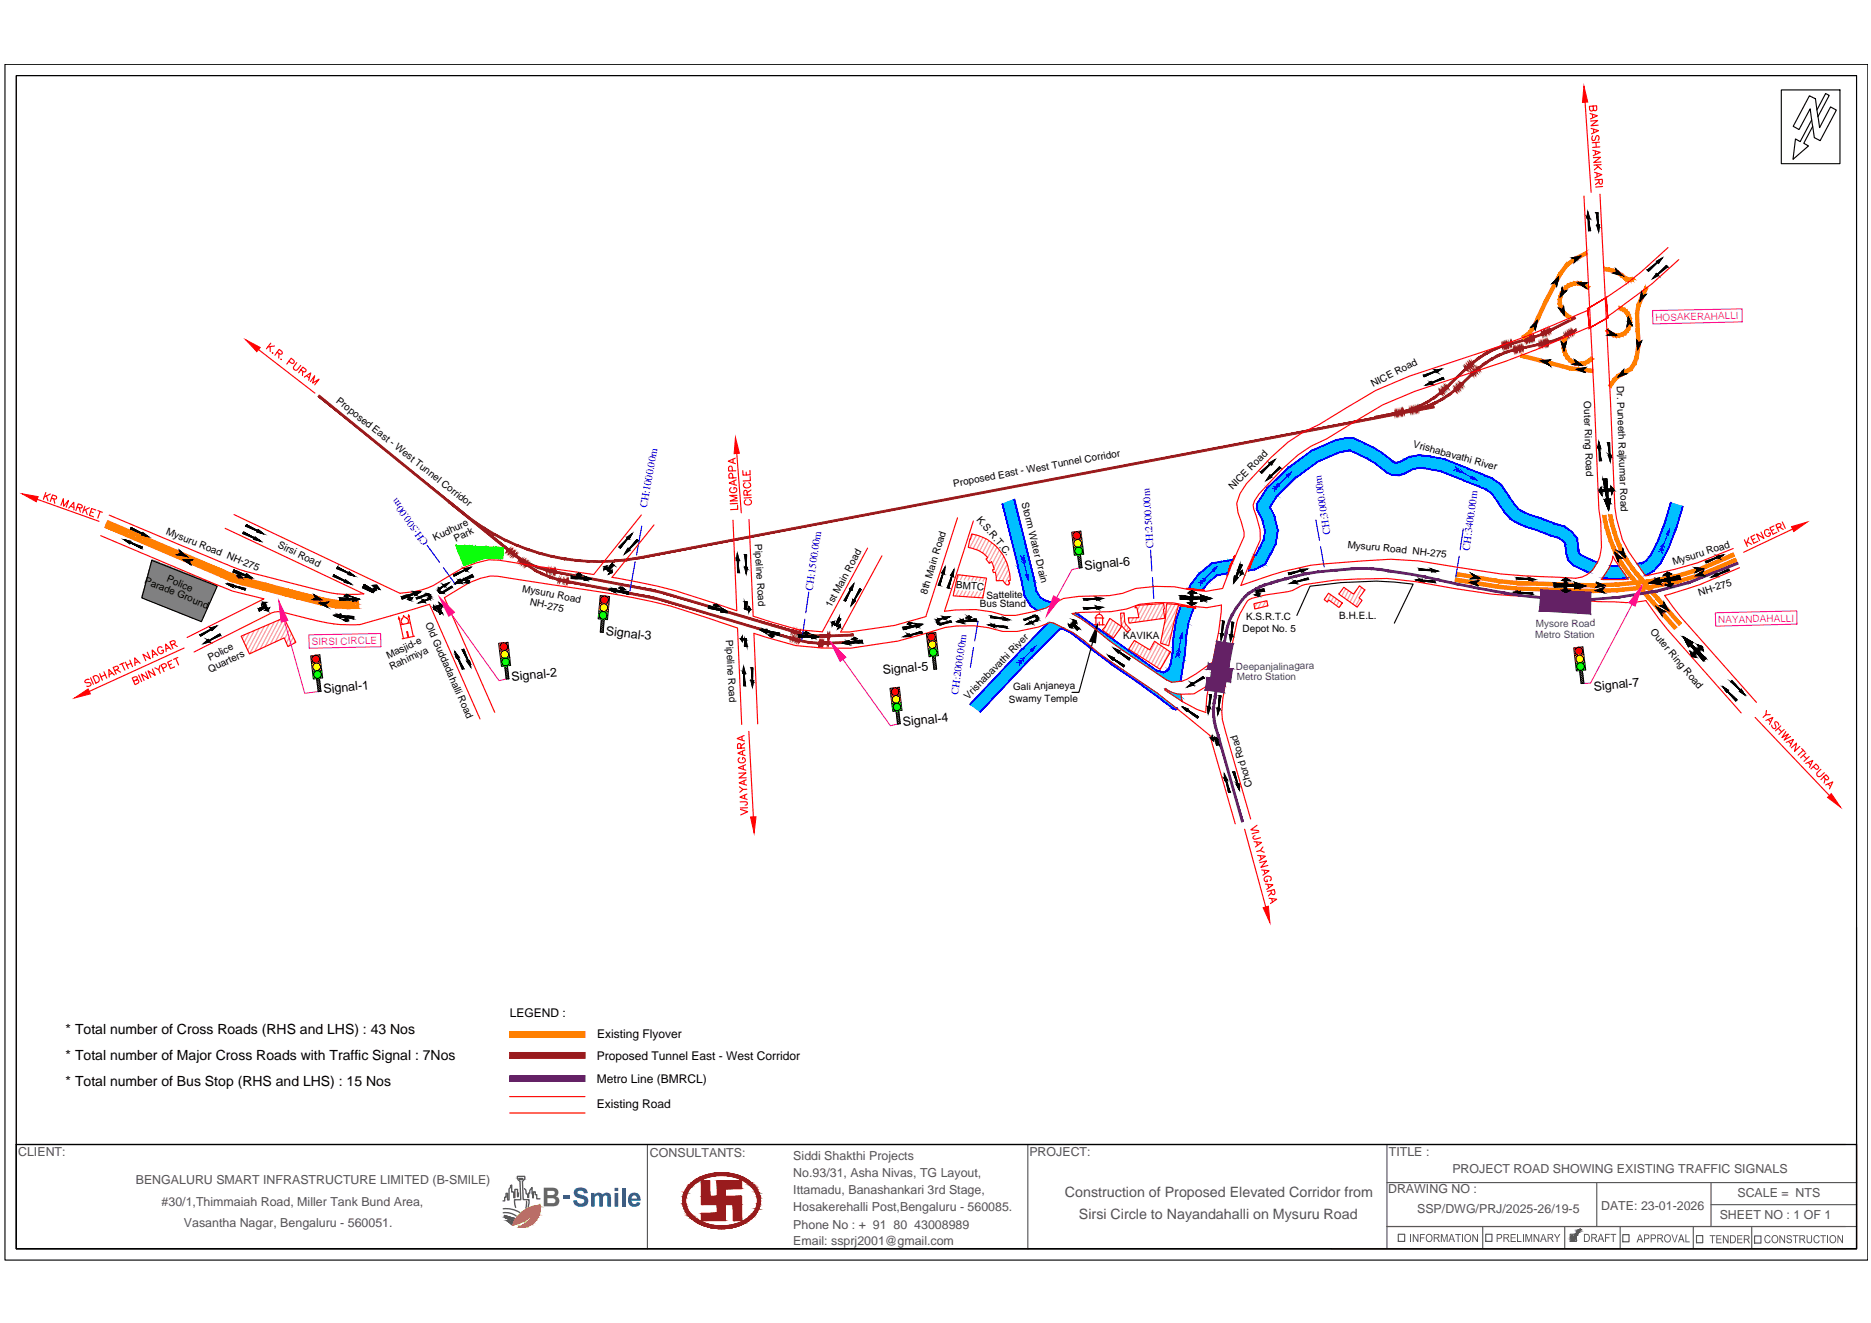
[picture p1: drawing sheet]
<svg xmlns="http://www.w3.org/2000/svg" width="420mm" height="297mm" viewBox="0 0 420 297" stroke-linecap="round" stroke-linejoin="round" font-family="sans-serif">
<defs><g id="words">
<g font-size="3.2" fill="#545454">
<text x="239.2" y="268.6">Construction of Proposed Elevated Corridor from</text>
<text x="242.3" y="273.7">Sirsi Circle to Nayandahalli on Mysuru Road</text>
</g>
<g font-size="3.1">
<text x="14.7" y="232.1">* Total number of Cross Roads (RHS and LHS) : 43 Nos</text>
<text x="14.7" y="238">* Total number of Major Cross Roads with Traffic Signal : 7Nos</text>
<text x="14.7" y="243.8">* Total number of Bus Stop (RHS and LHS) : 15 Nos</text>
</g>
<g font-size="2.8">
<text x="243.6" y="127.9" transform="rotate(-5 243.6 127.9)">Signal-6</text>
<text x="136" y="142.6" transform="rotate(6 136 142.6)">Signal-3</text>
<text x="72.7" y="155.7" transform="rotate(-5 72.7 155.7)">Signal-1</text>
<text x="114.9" y="152.9" transform="rotate(-5 114.9 152.9)">Signal-2</text>
<text x="198.3" y="151.4" transform="rotate(-5 198.3 151.4)">Signal-5</text>
<text x="358" y="155.1" transform="rotate(-5 358 155.1)">Signal-7</text>
<text x="202.8" y="163" transform="rotate(-5 202.8 163)">Signal-4</text>
</g>
<g font-size="2.8" fill="#545454">
<text x="4.1" y="259.6">CLIENT:</text>
<text x="145.9" y="259.8">CONSULTANTS:</text>
<text x="178.2" y="260.5">Siddi Shakthi Projects</text>
<text x="231.2" y="259.5">PROJECT:</text>
<text x="311.9" y="259.6">TITLE :</text>
<text x="326.2" y="263.4">PROJECT ROAD SHOWING EXISTING TRAFFIC SIGNALS</text>
<text x="30.5" y="265.7">BENGALURU SMART INFRASTRUCTURE LIMITED (B-SMILE)</text>
<text x="178.2" y="264.2">No.93/31, Asha Nivas, TG Layout,</text>
<text x="178.2" y="268">Ittamadu, Banashankari 3rd Stage,</text>
<text x="311.7" y="267.9">DRAWING NO :</text>
<text x="390.2" y="268.6">SCALE = NTS</text>
<text x="36.3" y="270.8">#30/1,Thimmaiah Road, Miller Tank Bund Area,</text>
<text x="41.3" y="275.4">Vasantha Nagar, Bengaluru - 560051.</text>
<text x="178.2" y="272">Hosakerehalli Post,Bengaluru - 560085.</text>
<text x="178.2" y="275.9">Phone No : + 91 80 43008989</text>
<text x="318.2" y="272.4">SSP/DWG/PRJ/2025-26/19-5</text>
<text x="359.6" y="271.6">DATE: 23-01-2026</text>
<text x="386.2" y="273.6">SHEET NO : 1 OF 1</text>
<text x="178.2" y="279.4">Email: ssprj2001@gmail.com</text>
</g>
<g font-size="2.7">
<text x="114.5" y="228.3">LEGEND :</text>
<text x="134.1" y="233">Existing Flyover</text>
<text x="134" y="238">Proposed Tunnel East - West Corridor</text>
<text x="134" y="243.1">Metro Line (BMRCL)</text>
<text x="134" y="248.7">Existing Road</text>
</g>
<g font-size="2.4" fill="#00f">
<text x="145.3" y="114.1" transform="rotate(-80 145.3 114.1)">CH:1000.00m</text>
<text x="298.8" y="119.9" transform="rotate(-99 298.8 119.9)">CH:3000.00m</text>
<text x="96.3" y="121.8" transform="rotate(-126 96.3 121.8)">CH:500.00m</text>
<text x="259.1" y="123.1" transform="rotate(-94 259.1 123.1)">CH:2500.00m</text>
<text x="330" y="123.7" transform="rotate(-82 330 123.7)">CH:3400.00m</text>
<text x="182.5" y="132.8" transform="rotate(-82 182.5 132.8)">CH:1500.00m</text>
<text x="215.2" y="156" transform="rotate(-82 215.2 156)">CH:2000.00m</text>
</g>
<g font-size="2.2" fill="#f0f">
<text x="371.7" y="72.1" transform="rotate(-1 371.7 72.1)">HOSAKERAHALLI</text>
<text x="385.8" y="139.9" transform="rotate(-1 385.8 139.9)">NAYANDAHALLI</text>
<text x="70" y="144.9" transform="rotate(-1 70 144.9)">SIRSI CIRCLE</text>
</g>
<g font-size="2.2">
<text x="308.3" y="86.9" transform="rotate(-27 308.3 86.9)">NICE Road</text>
<text x="363.1" y="86.7" transform="rotate(88 363.1 86.7)">Dr. Puneeth Rajkumar Road</text>
<text x="75.3" y="90.3" transform="rotate(38 75.3 90.3)">Proposed East - West Tunnel Corridor</text>
<text x="355.7" y="90.1" transform="rotate(88 355.7 90.1)">Outer Ring Road</text>
<text x="317.2" y="100.4" transform="rotate(15 317.2 100.4)">Vrishabavathi River</text>
<text x="214.2" y="109.3" transform="rotate(-10 214.2 109.3)">Proposed East - West Tunnel Corridor</text>
<text x="229.4" y="113" transform="rotate(76 229.4 113)">Storm Water Drain</text>
<text x="276.8" y="110" transform="rotate(-45 276.8 110)">NICE Road</text>
<text x="37.1" y="119.9" transform="rotate(22 37.1 119.9)">Mysuru Road NH-275</text>
<text x="219.2" y="116.7" transform="rotate(50 219.2 116.7)">K.S.R.T.C.</text>
<text x="62.2" y="122.8" transform="rotate(26 62.2 122.8)">Sirsi Road</text>
<text x="97.7" y="121.5" transform="rotate(-25 97.7 121.5)">Kudhure</text>
<text x="102.3" y="121.7" transform="rotate(-25 102.3 121.7)">Park</text>
<text x="169.5" y="122.2" transform="rotate(87 169.5 122.2)">Pipeline Road</text>
<text x="302.6" y="123" transform="rotate(6 302.6 123)">Mysuru Road</text>
<text x="317.1" y="124.4" transform="rotate(7 317.1 124.4)">NH-275</text>
<text x="32.3" y="130.9" transform="rotate(22 32.3 130.9)">Parade Ground</text>
<text x="37.3" y="130.6" transform="rotate(22 37.3 130.6)">Police</text>
<text x="375.8" y="126.9" transform="rotate(-17 375.8 126.9)">Mysuru Road</text>
<text x="117.2" y="132.8" transform="rotate(11 117.2 132.8)">Mysuru Road</text>
<text x="118.9" y="135.8" transform="rotate(12 118.9 135.8)">NH-275</text>
<text x="186.7" y="136.6" transform="rotate(-62 186.7 136.6)">1st Main Road</text>
<text x="208.1" y="133.5" transform="rotate(-73 208.1 133.5)">8th Main Road</text>
<text x="214.6" y="132.1" transform="rotate(4 214.6 132.1)">BMTC</text>
<text x="220" y="136.3" transform="rotate(-1 220 136.3)">Bus Stand</text>
<text x="221.5" y="134.4" transform="rotate(-1 221.5 134.4)">Sattelite</text>
<text x="381.6" y="133.8" transform="rotate(-18 381.6 133.8)">NH-275</text>
<text x="95.5" y="140.1" transform="rotate(66 95.5 140.1)">Old Guddadahalli Road</text>
<text x="163" y="143.7" transform="rotate(87 163 143.7)">Pipeline Road</text>
<text x="252.2" y="143.6" transform="rotate(-1 252.2 143.6)">KAVIKA</text>
<text x="279" y="141.9" transform="rotate(-1 279 141.9)">Depot No. 5</text>
<text x="279.8" y="139.3" transform="rotate(-1 279.8 139.3)">K.S.R.T.C</text>
<text x="300.8" y="139" transform="rotate(-1 300.8 139)">B.H.E.L.</text>
<text x="370.5" y="141.9" transform="rotate(49 370.5 141.9)">Outer Ring Road</text>
<text x="47.1" y="148.3" transform="rotate(-25 47.1 148.3)">Police</text>
<text x="87.2" y="147.9" transform="rotate(-25 87.2 147.9)">Masjid-e</text>
<text x="47.2" y="151" transform="rotate(-25 47.2 151)">Quarters</text>
<text x="87.9" y="150.5" transform="rotate(-25 87.9 150.5)">Rahimiya</text>
<text x="227.5" y="154.9" transform="rotate(-1 227.5 154.9)">Gali Anjaneya</text>
<text x="217.4" y="157.1" transform="rotate(-45 217.4 157.1)">Vrishabavathi River</text>
<text x="226.6" y="157.7" transform="rotate(-1 226.6 157.7)">Swamy Temple</text>
<text x="281.2" y="176.5" transform="rotate(-106 281.2 176.5)">Chord Road</text>
</g>
<g font-size="2.2" fill="#642165">
<text x="344.8" y="143.3" transform="rotate(-1 344.8 143.3)">Metro Station</text>
<text x="344.9" y="140.8" transform="rotate(-1 344.9 140.8)">Mysore Road</text>
<text x="277.6" y="150.5" transform="rotate(-1 277.6 150.5)">Deepanjalinagara</text>
<text x="277.7" y="152.8" transform="rotate(-1 277.7 152.8)">Metro Station</text>
</g>
</g></defs>
<!-- layer: Asphalt Road -->
<path d="M369.3 65.4l-1 2.2a10.1 10.1 0 0 0-.6 5.8 14.1 14.1 0 0 1-.6 8.1 5.5 5.5 0 0 1-2.7 2l-.9 .4-1.4 1.3" fill="none" stroke="#f00" stroke-width=".25"/>
<!-- layer: Storm Water Drain -->
<g fill="#00bfff" stroke="#00bfff" stroke-width=".22">
<path d="M311.2 106l1.4 .6z"/>
<path d="M353.2 126.8l1.4 .7z"/>
<path d="M304.6 98.7l6 3.2z"/>
<path d="M339.9 117l1.3 .6z"/>
<path d="M318.9 102.2l13.3 7.1z"/>
<path d="M350.5 118l1 .3 .8 .6z"/>
<path d="M332 106.2l1.3 .5 3.9 2.2z"/>
<path d="M267.4 131.2l2.4 1.3-2.8-.3z"/>
<path d="M275.8 125.9l.3-.1 .5 .5z"/>
<path d="M262.2 155.3l3.2 1.7 .1 .5z"/>
<path d="M261.6 154.6l.8 .5z"/>
<path d="M263.3 155.5l1.1 .3 .9 .7z"/>
<path d="M261.2 152.1l1.9 1.1z"/>
<path d="M240.8 137.8l.8-.1 3.6 2.4z"/>
<path d="M265.2 136l1.8 3.4-2.5-1.4z"/>
<path d="M217.8 158.1l2.6 1.4-.3 .3z"/>
<path d="M262.5 158.4l1.6 .8-.7-.2z"/>
<path d="M256.3 153.8l3.6 1.9z"/>
<path d="M235.3 140l2.6 1.4z"/>
<path d="M236.2 139.8l6.3 3.4z"/>
<path d="M231.4 136l1.9 1-.4 .1z"/>
<path d="M234.5 134.7l1.4 .5 .5 .5z"/>
<path d="M225.1 113.1l6.9 16.1-3.3-1.8z"/>
<path d="M360 129.5l.7 .4-.8-.2z"/>
<path d="M361.5 127l3.9 2.8-4.1-2.2z"/>
<path d="M369.2 128.9l.4 .2h-.2z"/>
<path d="M375.2 112.9l1.1 6-2.5-1.3z"/>
<path d="M280.6 127.5l-.2 .6zM280.6 127.5l.8 .4-1 .2z"/>
<path d="M280.6 127.3v.2l.8 .4zM280.6 127.3l1.1 .6h-.3z"/>
<path d="M280.9 126.8l-.3 .5 1.1 .6zM280.9 126.8l1.4 .8-.6 .3z"/>
<path d="M281.2 125.9l-.3 .9 1.4 .8zM281.2 125.9l2.2 1.2-1.1 .5z"/>
<path d="M281.5 125.3l-.3 .6 2.2 1.2zM281.5 125.3l2.5 1.4-.6 .4z"/>
<path d="M281.8 124.7l-.3 .6 2.5 1.4zM281.8 124.7l2.6 1.4-.4 .6z"/>
<path d="M281.8 124.7l2.6 1.4-2.4-1.5zM282 124.6l2.5 1.3-.1 .2z"/>
<path d="M282.9 123l-.9 1.6 2.5 1.3zM282.9 123l2.5 1.3-.9 1.6zM282.9 123l2.5 1.3zM282.9 123l2.5 1.3z"/>
<path d="M283.7 121.3l-.8 1.7 2.5 1.3zM283.7 121.3l2.5 1.3-.8 1.7z"/>
<path d="M283.8 120.8l-.1 .5 2.5 1.3zM283.8 120.8l2.6 1.4-.2 .4z"/>
<path d="M284.1 119.3l-.3 1.5 2.6 1.4zM284.1 119.3l2.6 1.4-.3 1.5z"/>
<path d="M283.7 117.5l.4 1.8 2.6 1.4zM283.7 117.5l3.2 1.7-.2 1.5z"/>
<path d="M283.6 117l.1 .5 3.2 1.7zM283.6 117l3.2 1.7 .1 .5z"/>
<path d="M282.3 114.4l1.3 2.6 3.2 1.7zM282.3 114.4l4.1 2.2 .4 2.1z"/>
<path d="M282.3 113.9v.5l4.1 2.2zM282.3 113.9l3.9 2.1 .2 .6z"/>
<path d="M282.3 113.1v.8l3.9 2.1zM282.3 113.1l3.4 1.8 .5 1.1z"/>
<path d="M282.7 112.5l-.4 .6 3.4 1.8zM282.7 112.5l2.5 1.3 .5 1.1z"/>
<path d="M284.3 110l-1.6 2.5 2.5 1.3zM284.3 110l2.5 1.3-1.6 2.5z"/>
<path d="M284.7 109.5l-.4 .5 2.5 1.3zM284.7 109.5l2.5 1.4-.4 .4z"/>
<path d="M284.7 109.5l2.5 1.4 1.4-5.2zM288.6 105.7l2.6 1.4-4 3.8z"/>
<path d="M288.6 105.7l2.6 1.4-1.8-2.2zM289.4 104.9l2.7 1.5-.9 .7z"/>
<path d="M289.4 104.9l2.7 1.5 1.3-4.3zM293.4 102.1l2.7 1.4-4 2.9z"/>
<path d="M293.4 102.1l2.7 1.4-1.4-2.5zM294.7 101l3.3 1.7-1.9 .8z"/>
<path d="M294.7 101l3.3 1.7-.2-2.9zM297.8 99.8l3.2 1.7-3 1.2z"/>
<path d="M297.8 99.8l3.2 1.7-1.6-2.4zM299.4 99.1l3.8 2-2.2 .4z"/>
<path d="M309 104.1l2.2 1.9 1.4 .6zM309 104.1l4.8 2.6-1.2-.1z"/>
<path d="M299.4 99.1l3.8 2zM299.5 99.1l5.8 3.1z"/>
<path d="M299.5 99.1l5.8 3.1zM299.6 99l7.2 3.8z"/>
<path d="M307.6 103.3l6.2 3.4zM307.6 103.3l6.5 3.4h-.3z"/>
<path d="M299.6 99l7.2 3.8zM299.6 99l7.7 4.1z"/>
<path d="M307.3 103.1l6.8 3.6zM307.3 103.1l6.8 3.6z"/>
<path d="M299.6 99l14.5 7.7-13.9-7.9zM300.2 98.8l14.7 7.7-.8 .2z"/>
<path d="M353 126.6l1.6 .9zM353 126.6l3.3 1.8z"/>
<path d="M352.9 126.5l3.4 1.9zM352.9 126.5l4 2.1z"/>
<path d="M300.2 98.8l14.7 7.7-14.2-7.8zM300.7 98.7l14.6 7.7-.4 .1z"/>
<path d="M352.2 125.8l.7 .7 4 2.1zM352.2 125.8l4.9 2.6-.2 .2z"/>
<path d="M352 125l.2 .8 4.9 2.6zM352 125l5.6 3-.5 .4z"/>
<path d="M300.7 98.7l14.6 7.7-12.7-8.1zM302.6 98.3l13.9 7.4-1.2 .7z"/>
<path d="M302.6 98.3l13.9 7.4-13.6-7.4zM302.9 98.3l13.8 7.4h-.2z"/>
<path d="M302.9 98.3l10 5.4zM302.9 98.3l10 5.4z"/>
<path d="M313.3 103.9l3.4 1.8zM312.9 103.7l3.8 2z"/>
<path d="M351.7 124.2l.3 .8 5.6 3zM351.7 124.2l6.2 3.3-.3 .5z"/>
<path d="M313.3 103.9l3.4 1.8-3-1.8zM313.7 103.9l3.2 1.6-.2 .2z"/>
<path d="M302.9 98.3l10 5.3-9-5.3zM303.9 98.3l6.8 3.6 2.2 1.7z"/>
<path d="M303.9 98.3l6.8 3.6zM304.6 98.7l6.1 3.2z"/>
<path d="M313.7 103.9l3.2 1.6-2.7-1.7zM314.2 103.8l3.1 1.6-.4 .1z"/>
<path d="M306.5 99.6l4.1 2.3zM306.5 99.6l3.4 1.7z"/>
<path d="M314.2 103.8l3.1 1.6-2.8-1.8zM314.5 103.6l3 1.6-.2 .2z"/>
<path d="M339.1 116.4l2.1 1.2zM339.1 116.4l3.2 1.7z"/>
<path d="M351.6 122.8l.1 1.4 6.2 3.3zM351.6 122.8l7 3.7-.7 1z"/>
<path d="M354.9 124.6l3.7 1.9zM357.5 125.8l1.1 .7z"/>
<path d="M351.6 122.6l3.3 2zM351.6 122.6l3.1 1.7 .2 .3z"/>
<path d="M358.7 126.3l-.1 .1zM357.5 125.8l1.2 .5z"/>
<path d="M338.1 115.3l1 1.1 3.2 1.7zM338.1 115.3l7.4 3.9-3.2-1.1z"/>
<path d="M314.5 103.6l3 1.6-2.1-2zM315.4 103.2l3.5 1.8-1.4 .2z"/>
<path d="M337.8 114.9l.3 .4 7.4 3.9zM337.8 114.9l9.1 4.8-1.4-.5z"/>
<path d="M351.5 122l.1 .6 3.1 1.7zM351.5 122l3 1.7 .2 .6z"/>
<path d="M351.5 122l3 1.7zM351.5 122l3 1.7z"/>
<path d="M337.7 114.7l9.2 5zM337.7 114.7l10.2 5.4z"/>
<path d="M337.4 114.3l.3 .4 10.2 5.4zM337.4 114.3l11.6 6.2-1.1-.4z"/>
<path d="M351.1 121.6l.4 .4 3 1.6zM351.1 121.6l3.3 1.8 .1 .2z"/>
<path d="M337.2 113.9l.2 .4 11.6 6.2zM337.2 113.9l13 6.9-1.2-.3z"/>
<path d="M350.2 120.8l.9 .8 3.3 1.8zM350.2 120.8l4.2 2.3v.3z"/>
<path d="M315.4 103.2l3.5 1.8-2.8-2.2zM316.1 102.8l4.8 2.5-2-.3z"/>
<path d="M336.6 113.2l.6 .7 17.2 9.2zM336.6 113.2l17.8 9.4v.5z"/>
<path d="M316.1 102.8l4.8 2.5-4.3-2.8zM316.6 102.5l5.8 3.1-1.5-.3z"/>
<path d="M316.6 102.5l5.8 3.1-5.1-3.2zM317.3 102.4l6.4 3.4-1.3-.2z"/>
<path d="M317.3 102.4l6.4 3.4-5.6-3.5zM318.1 102.3l10.5 5.5-4.9-2z"/>
<path d="M335.5 111.5l1.1 1.7 17.8 9.4zM335.5 111.5l18.7 9.9 .2 1.2z"/>
<path d="M335.5 111.4l6.8 3.7zM335.5 111.4l6.8 3.7z"/>
<path d="M335.4 111.3l6 3.3zM335.4 111.3l6 3.3z"/>
<path d="M342.3 115.1l11.9 6.3zM343.3 115.5l10.9 5.9z"/>
<path d="M335.1 110.9l.3 .4 5.6 3zM335.1 110.9l5.4 2.8 .5 .6z"/>
<path d="M318.1 102.3l10.5 5.5-9.7-5.6zM318.9 102.2l13.3 7.1-3.6-1.5zM318.9 102.2l13.5 7.1z"/>
<path d="M318.9 102.2l13.5 7.1zM318.9 102.2l13.6 7.2z"/>
<path d="M334.5 110.4l6 3.3zM334.5 110.4l6 3.3z"/>
<path d="M343.3 115.5l10.9 5.8-9-5.2zM345.2 116.1l9 4.8v.4z"/>
<path d="M318.9 102.2l13.6 7.2-13.3-7.2zM319.2 102.2l14.5 7.7z"/>
<path d="M333.7 109.9l6.6 3.6zM333.7 109.9l6.4 3.4 .2 .2z"/>
<path d="M319.2 102.2l20.9 11.1zM319.4 102.2l20.7 11.1z"/>
<path d="M345.2 116.1l9 4.8-7.7-4.4zM346.5 116.5l7.3 3.9 .4 .5z"/>
<path d="M346.5 116.5l7.3 3.9-5-2.9zM348.8 117.5l4.5 2.3 .5 .6z"/>
<path d="M348.8 117.5l4.5 2.3-3.7-2.1zM349.6 117.7l3.5 1.8 .2 .3z"/>
<path d="M319.4 102.2l20.7 11-18.8-10.7zM321.3 102.5l17.9 9.5 .9 1.2z"/>
<path d="M349.6 117.7l3.5 1.8-2.6-1.5zM350.5 118l1.8 .9 .8 .6z"/>
<path d="M321.3 102.5l17.9 9.5-17.2-9.4zM322 102.6l17 9.1 .2 .3z"/>
<path d="M322 102.6l17 9.1-14.5-8.6zM324.5 103.1l13.6 7.2 .9 1.4z"/>
<path d="M324.5 103.1l13.6 7.2-8.4-5.1zM329.7 105.2l7.8 4.1 .6 1z"/>
<path d="M329.7 105.2l7.8 4.1-5.5-3.1zM332 106.2l5.2 2.7 .3 .4z"/>
<path d="M333.3 106.7l3.9 2.2-1-.7zM333.3 106.7l1.8 .7 1.1 .8z"/>
<path d="M267.4 131.2l2.4 1.3zM267.5 131.1l2.5 1.4z"/>
<path d="M268.9 129.4l-1.4 1.7 2.5 1.4zM268.9 129.4l2.5 1.3-1.4 1.8z"/>
<path d="M269.4 128.7l-.5 .7 2.5 1.3zM269.4 128.7l2.7 1.4-.7 .6z"/>
<path d="M269.4 128.7l2.7 1.4-1.4-2.4zM270.7 127.7l2.7 1.4-1.3 1z"/>
<path d="M270.7 127.7l2.7 1.4-1.5-2.4zM271.9 126.7l3.8 2-2.3 .4z"/>
<path d="M271.9 126.7l3.8 2-3.5-2.3zM272.2 126.4l3.6 2-.1 .3z"/>
<path d="M272.2 126.4l3.6 2-2.7-2.1zM273.1 126.3l2.9 1.5-.2 .6z"/>
<path d="M273.1 126.3l2.9 1.5-1.5-1.7zM274.5 126.1l1.8 .9-.3 .8z"/>
<path d="M274.5 126.1l1.8 .9-.5-1.1zM275.8 125.9l.8 .4-.3 .7z"/>
<path d="M276.1 125.8l.5 .5 .1-.1zM276.1 125.8l.8-.2-.2 .6z"/>
<path d="M261.7 155l3.7 2zM261.7 155l3.7 2z"/>
<path d="M261.6 154.9l3.7 2zM261.6 154.9l3.7 2z"/>
<path d="M261.6 154.7v.2l3.7 1.9zM261.6 154.7l3.7 2v.1z"/>
<path d="M261.6 154.7l3.7 2zM261.6 154.6l3.7 2.1z"/>
<path d="M261.7 154.6l.7 .5zM261.7 154.6l.4 .3z"/>
<path d="M262.4 155.1l2.9 1.5zM263.3 155.5l2 1.1z"/>
<path d="M264.4 155.8l.9 .7-.1-.2zM264.4 155.8l.8 .1v.4z"/>
<path d="M255.6 148.3l5.6 3.8 1.9 1.1zM255.6 148.3l8.8 4.7-1.3 .2z"/>
<path d="M253.7 147.1l1.9 1.2 4 2.2zM253.7 147.1l4.5 2.3 1.4 1.1z"/>
<path d="M259.6 150.5l4.8 2.5-3.5-2.1zM260.9 150.9l4 2.1h-.5z"/>
<path d="M260.9 150.9l4 2.1-3.8-2.1zM261.1 150.9l4 2.1h-.2z"/>
<path d="M251.7 145.7l2 1.4 4.5 2.3zM251.7 145.7l4.9 2.6 1.6 1.1z"/>
<path d="M261.1 150.9l4 2.1-3.5-2.2zM261.6 150.8l3.5 1.9v.3z"/>
<path d="M248.8 143.6l2.9 2.1 4.9 2.6zM248.8 143.6l4.8 2.6 3 2.1z"/>
<path d="M261.6 150.8l3.5 1.9-2.7-2.4zM262.4 150.3l2.9 1.5-.2 .9z"/>
<path d="M245.7 141l3.1 2.6 4.8 2.6zM245.7 141l2.8 1.5 5.1 3.7z"/>
<path d="M242.9 139l2.8 2 2.8 1.5zM242.9 139l2.6 1.3 3 2.2z"/>
<path d="M240.8 137.8l4.7 2.5zM240.8 137.8l4.7 2.5z"/>
<path d="M262.9 149.2l-.5 1.1 2.9 1.5zM262.9 149.2l2.6 1.4-.2 1.2z"/>
<path d="M241.6 137.7l3.6 2.4-2.8-2zM241.6 137.7l.8 .4z"/>
<path d="M263.3 146.7l-.4 2.5 2.6 1.4zM263.3 146.7l2.6 1.4-.4 2.5z"/>
<path d="M263.4 145.6l-.1 1.1 2.6 1.4zM263.4 145.6l2.7 1.4-.2 1.1z"/>
<path d="M263.6 142.1l-.2 3.5 2.7 1.4zM263.6 142.1l2.7 1.4-.2 3.5z"/>
<path d="M263.8 141.1l-.2 1 2.7 1.4zM263.8 141.1l2.6 1.4-.1 1z"/>
<path d="M264.3 138.6l-.5 2.5 2.6 1.4zM264.3 138.6l2.6 1.4-.5 2.5z"/>
<path d="M264.5 138l-.2 .6 2.6 1.4zM264.5 138l2.5 1.4-.1 .6z"/>
<path d="M265.2 136l1.8 3.4 .8-2.1zM265.2 136l2.9 .4-.3 .9z"/>
<path d="M229 146.3l-11.2 11.8 2.6 1.4zM229 146.3l2.6 1.4-11.2 11.8z"/>
<path d="M229.6 145.7l-.6 .6 2.6 1.4zM229.6 145.7l2.6 1.4-.6 .6z"/>
<path d="M261.5 157.6l1 .8 1.6 .8zM261.5 157.6l2.8 1.5-.2 .1z"/>
<path d="M260.7 157l.8 .6 2.8 1.5zM260.7 157l2.8 1.5 .8 .6z"/>
<path d="M256.3 153.8l4.4 3.2 2.8 1.5zM256.3 153.8l3.6 1.9 3.6 2.8zM256.3 153.8l3.6 1.9z"/>
<path d="M249.4 149l6.9 4.8 3.6 1.9zM249.4 149l3.2 1.7 7.3 5z"/>
<path d="M247.5 147.6l1.9 1.4 3.2 1.7zM247.5 147.6l2.1 1.1 3 2z"/>
<path d="M245 145.7l2.5 1.9 2.1 1.1zM245 145.7l1.6 .9 3 2.1z"/>
<path d="M245 145.6l1.6 1zM245 145.6l1.6 1z"/>
<path d="M235.3 140l-5.7 5.7 2.6 1.4zM235.3 140l2.6 1.4-5.7 5.7zM235.3 140l2.6 1.4z"/>
<path d="M235.3 140l2.6 1.3-2.2-1.5zM235.7 139.8l2.6 1.4-.4 .1z"/>
<path d="M241.3 142.7l3.7 2.9 1.6 .9zM241.3 142.7l2.2 1.1 3.1 2.7z"/>
<path d="M235.7 139.8l2.6 1.4-2.4-1.5zM235.9 139.7l2.6 1.4-.2 .1z"/>
<path d="M235.9 139.7l2.6 1.4zM236.1 139.8l2.5 1.3z"/>
<path d="M236.1 139.8l2.5 1.3zM236.2 139.8l4.4 2.4z"/>
<path d="M240.6 142.2l2.9 1.6zM240.6 142.2l2.9 1.6z"/>
<path d="M236.6 139.9l5.9 3.3-.6-.5zM236.6 139.9l4.3 2.1 1 .7z"/>
<path d="M230.3 134.1l1.1 1.9 1.9 1zM230.3 134.1l4.5 2.4-1.5 .5z"/>
<path d="M230.1 133.7l.2 .4 4.5 2.4zM230.1 133.7l5 2.7-.3 .1z"/>
<path d="M229.8 132.2l.3 1.5 5 2.7zM229.8 132.2l6.6 3.5-1.3 .7z"/>
<path d="M234.3 134.6l2.1 1.1zM234.5 134.7l1.9 1z"/>
<path d="M229.7 132l.1 .2 4.5 2.4zM229.7 132l4.6 2.6z"/>
<path d="M235.9 135.2l.5 .5 .2-.1zM235.9 135.2l.8 .3-.1 .1z"/>
<path d="M229.5 131.1l.2 .9 3.8 2.1zM229.5 131.1l3.3 1.7 .7 1.3z"/>
<path d="M229.5 131l3.3 1.8zM229.5 131l3.3 1.8z"/>
<path d="M229 128.7l.5 2.3 3.2 1.7zM229 128.7l3.3 1.8 .4 2.2z"/>
<path d="M228.7 127.4l.3 1.3 3.3 1.8zM228.7 127.4l3.3 1.8 .3 1.3z"/>
<path d="M225.1 113.1l6.9 16.1-3.5-14.3zM225.1 113.1l2.7-1 .7 2.8z"/>
<path d="M361.2 127.8l-1.2 1.7 .7 .4zM361.2 127.8l3.9 2.1h-4.4z"/>
<path d="M361.3 127.6l-.1 .2 3.9 2.1zM361.3 127.6l4.2 2.2-.4 .1z"/>
<path d="M361.3 127.6l4.2 2.2zM361.3 127.6l4.2 2.2z"/>
<path d="M361.5 127l3.9 2.8-.6-1zM361.5 127l2.1 .1 1.2 1.7z"/>
<path d="M369 128.5l.2 .4 .4 .2zM369 128.5l1 .5-.4 .1z"/>
<path d="M367.6 126.6l1.4 1.9 1 .5zM367.6 126.6l3.5 1.8-1.1 .6z"/>
<path d="M367.6 126.6l3.5 1.8-3-1.9zM368.1 126.5l3.2 1.7-.2 .2z"/>
<path d="M368.1 126.5l3.2 1.7-2.3-1.9zM369 126.3l2.7 1.5-.4 .4z"/>
<path d="M369 126.3l2.7 1.5-2.2-1.8zM369.5 126l2.6 1.4-.4 .4z"/>
<path d="M370.3 125.2l-.8 .8 2.6 1.4zM370.3 125.2l2.5 1.4-.7 .8z"/>
<path d="M370.3 125.2l2.5 1.4-2.3-1.7zM370.5 124.9l2.5 1.3-.2 .4z"/>
<path d="M372 122.1l-1.5 2.8 2.5 1.3zM372 122.1l2.5 1.3-1.5 2.8z"/>
<path d="M372.1 121.9l-.1 .2 2.5 1.3zM372.1 121.9l2.5 1.4-.1 .1z"/>
<path d="M373.6 118l-1.5 3.9 2.5 1.4zM373.6 118l2.5 1.3-1.5 4z"/>
<path d="M373.8 117.6l-.2 .4 2.5 1.3zM373.8 117.6l2.5 1.3-.2 .4z"/>
<path d="M375.2 112.9l1.1 6 1.5-4.7zM375.2 112.9l2.7 .8-.1 .5z"/>
</g>
<!-- layer: Bridge -->
<g fill="#f00" stroke="#f00" stroke-width=".22">
<path d="M281.9 124.5l-.7 1.4zM281.9 124.5l-.8 1.4zM281.1 125.9l-.2 .9zM281.1 125.9l-.2 .9zM280.8 126.7l-.2 .8zM280.8 126.7l-.2 .8zM280.6 127.5l-.2 .8zM280.6 127.5l-.3 .8z"/>
<path d="M277.3 124.7l-.6 1.5zM277.3 124.7l-.6 1.5zM276.6 126.1l-.3 .9zM276.6 126.1l-.3 .9zM276.2 127l-.2 .8zM276.2 127l-.2 .8zM276 127.8l-.4 1.5zM276 127.8l-.5 1.5z"/>
<path d="M360.7 66.9l.4 4.5zM360.7 66.8l.4 4.6zM356.6 69.3l4.1-2.5zM356.5 69.3l4.2-2.5zM356.5 69.3l.5 4.3zM356.5 69.3l.4 4.4zM357 73.6l-.1 .1 4.1-2.4zM356.9 73.7l4.2-2.3z"/>
<path d="M264.7 135.9l3.8 .7zM264.7 135.9l3.8 .6z"/>
<path d="M266.4 132.2l4 .4zM266.5 132.1l3.9 .4z"/>
</g>
<!-- layer: Designs -->
<g fill="#ff7f00" stroke="#ff7f00" stroke-width=".22">
<path d="M371.8 134.5l5.2 5.9 .6-.4zM371.8 134.5l.6-.5 5.2 6zM370.9 133.5l.9 1 .6-.5zM370.9 133.5l.6-.5 .9 1zM369.4 131.7l1.5 1.8 .6-.5zM369.4 131.7l.6-.6 1.5 1.9zM368.2 130.2l1.2 1.5 .6-.6zM368.2 130.2l.6-.5 1.2 1.4zM367.3 129.1l.9 1.1 .6-.5zM367.3 129.1l.5-.5 1 1.1zM366.3 127.9l1 1.2 .5-.5zM366.3 127.9l.6-.4 .9 1.1zM364.9 125.8l1.4 2.1 .6-.4zM364.9 125.8l.6-.4 1.4 2.1zM364.3 124.7l.6 1.1 .6-.4zM364.3 124.7l.6-.3 .6 1zM363.7 123.7l.6 1 .6-.3zM363.7 123.7l.7-.3 .5 1zM363.2 122.6l.5 1.1 .7-.3zM363.2 122.6l.8-.3 .4 1.1zM362.7 121.2l.5 1.4 .8-.3zM362.7 121.2l.7-.3 .6 1.4zM362.2 119.6l.5 1.6 .7-.3zM362.2 119.6l.7-.3 .5 1.6zM361.8 118.2l.4 1.4 .7-.3zM361.8 118.2l.7-.2 .4 1.3zM361.4 116.9l.4 1.3 .7-.2zM361.4 116.9l.8-.2 .3 1.3zM361.2 115.6l.2 1.3 .8-.2zM361.2 115.6l.8-.1 .2 1.2z"/>
<path d="M370.8 135.4l5.2 5.9 .6-.5zM370.8 135.4l.6-.5 5.2 5.9zM369.9 134.4l.9 1 .6-.5zM369.9 134.4l.6-.5 .9 1zM368.3 132.5l1.6 1.9 .6-.5zM368.3 132.5l.6-.5 1.6 1.9zM367.2 131.1l1.1 1.4 .6-.5zM367.2 131.1l.6-.5 1.1 1.4zM366.2 130l1 1.1 .6-.5zM366.2 130l.6-.5 1 1.1zM365.2 128.7l1 1.3 .6-.5zM365.2 128.7l.6-.4 1 1.2zM363.7 126.6l1.5 2.1 .6-.4zM363.7 126.6l.7-.4 1.4 2.1zM363.1 125.4l.6 1.2 .7-.4zM363.1 125.4l.6-.4 .7 1.2zM362.5 124.3l.6 1.1 .6-.4zM362.5 124.3l.6-.3 .6 1zM362 123.1l.5 1.2 .6-.3zM362 123.1l.7-.3 .4 1.2zM361.4 121.7l.6 1.4 .7-.3zM361.4 121.7l.7-.3 .6 1.4zM360.9 120l.5 1.7 .7-.3zM360.9 120l.7-.2 .5 1.6zM360.4 118.5l.5 1.5 .7-.2zM360.4 118.5l.8-.2 .4 1.5zM360.1 117.1l.3 1.4 .8-.2zM360.1 117.1l.7-.1 .4 1.3zM359.9 115.8l.2 1.3 .7-.1zM359.9 115.8l.8-.1 .1 1.3z"/>
<path d="M75.6 134.8l2.4 .9-2.5-.1zM75.6 134.8l2.4 .9v-.7zM78 135l2.5 .6-2.5 .1zM78 135l2.5 .6v-.7z"/>
<path d="M71.3 133.9l1 1.1-1.3-.4zM71.3 133.9l1 1.1 .2-.8zM72.5 134.2l3 1.4-3.2-.6zM72.5 134.2l3 1.4 .1-.8z"/>
<path d="M66.8 133.6l4.2 1 .3-.7zM67 132.8l4.3 1.1-4.5-.3z"/>
<path d="M65.7 132.5l1.1 1.1-1.3-.4zM65.7 132.5l1.1 1.1 .2-.8z"/>
<path d="M59.7 130.9l4.9 2.1-5.1-1.3zM59.7 130.9l4.9 2.1 .2-.7zM64.8 132.3l.7 .9-.9-.2zM64.8 132.3l.7 .9 .1-.7z"/>
<path d="M54.5 129.6l5.2 1.3-.2 .8zM54.5 129.6l-.1 .7 5.1 1.4z"/>
<path d="M50.3 128l1.8 1.6-2.1-.9zM50.3 128l1.8 1.6 .3-.7zM52.4 128.9l1.9 1.4-2.2-.7zM52.4 128.9l1.9 1.4 .2-.7z"/>
<path d="M23.9 117.6l26.1 11.1 .3-.7zM24.2 116.9l26.1 11.1-26.4-10.4z"/>
<path d="M75.5 135.7l2.5 1-2.6-.2zM75.5 135.7l2.5 1v-.8zM78 135.9l2.6 .7-2.6 .1zM78 135.9l2.6 .7-.1-.8z"/>
<path d="M71 134.8l1.1 1-1.3-.3zM71 134.8l1.1 1 .2-.7zM72.3 135.1l3.1 1.4-3.3-.7zM72.3 135.1l3.1 1.4 .1-.8z"/>
<path d="M66.6 134.5l4.2 1 .2-.7zM66.8 133.7l4.2 1.1-4.4-.3z"/>
<path d="M59.5 131.8l4.9 2.1-5.1-1.4zM59.5 131.8l4.9 2.1 .2-.7zM64.6 133.2l.6 .9-.8-.2zM64.6 133.2l.6 .9 .2-.7zM65.4 133.4l1.2 1.1-1.4-.4zM65.4 133.4l1.2 1.1 .2-.8z"/>
<path d="M54.3 130.5l5.2 1.3-.2 .7zM54.3 130.5l-.2 .7 5.2 1.3z"/>
<path d="M49.9 128.9l1.9 1.6-2.2-1zM49.9 128.9l1.9 1.6 .3-.7zM52.1 129.8l2 1.4-2.3-.7zM52.1 129.8l2 1.4 .2-.7z"/>
<path d="M23.6 118.4l26 11.1 .3-.6zM23.8 117.7l26.1 11.2-26.3-10.5z"/>
<path d="M356 64.6l.5 .4 .5-.6zM356.5 64l.5 .4-1 .2z"/>
<path d="M355.8 63.6l.7 .4-.5 .6zM355.8 63.6l-.3 .7 .5 .3zM355.1 63.3l.7 .3-.3 .7zM355.1 63.3l-.2 .8 .6 .2zM354.3 63.2l.8 .1-.2 .8zM354.3 63.2v.8l.6 .1zM353.5 63.3l.8-.1v.8zM353.5 63.3l.1 .7h.7zM352.7 63.5l.8-.2 .1 .7zM352.7 63.5l.3 .7 .6-.2zM352.1 63.8l.6-.3 .3 .7zM352.1 63.8l.3 .6 .6-.2zM351.4 64.3l.7-.5 .3 .6zM351.4 64.3l.5 .5 .5-.4zM351.4 64.3l.5 .5-1 .1zM350.9 64.9l.6 .4 .4-.5zM350.9 64.9l.6 .4-1.1 .3zM350.4 65.6l.7 .3 .4-.6zM350.4 65.6l.7 .3-1 .5zM350.1 66.4l.7 .2 .3-.7zM350.1 66.4l.7 .2-.9 .6zM349.9 67.2l.7 .2 .2-.8z"/>
<path d="M349.9 67.2l.7 .1-.7 .9zM350.6 67.3l-.7 .9 .8-.1zM349.9 68.2l.8-.1-.6 .9zM350.7 68.1l-.6 .9 .7-.2zM350.1 69l.7-.2-.3 1.1zM350.8 68.8l-.3 1.1 .6-.4zM350.5 69.9l.6-.4v1.1zM351.1 69.5v1.1l.5-.5zM351.6 70.1l.2 1.1-.7-.6zM351.6 70.1l.2 1.1 .4-.6zM352.2 70.6l.4 1.1-.8-.5zM352.2 70.6l.4 1.1 .3-.7z"/>
<path d="M353.8 58.5l2.7-1.4-.3-.6zM353.4 57.9l2.8-1.4-2.4 2zM353.4 57.9l-1.3 1.9 1.7-1.3zM351.6 59.2l1.8-1.3-1.3 1.9zM351.6 59.2l-.9 2.4 1.4-1.8zM351.6 59.2l-.9 2.4-.6-.4zM350.1 61.2l-2.6 6.5 3.2-6.1zM350.1 61.2l-2.6 6.5-.6-.3zM346.9 67.4l-1.2 4.2 1.8-3.9zM346.9 67.4l-1.2 4.2-.7-.3zM345 71.3v1.8l.7-1.5zM345 71.3v1.8l-.6-.4zM344.4 72.7l.2 1.2 .4-.8zM344.4 72.7l.2 1.2-.7-.4zM343.9 73.5l-.1 1.3 .8-.9zM343.9 73.5l-.1 1.3-.5-.5zM343.3 74.3l-.2 1.2 .7-.7zM342.7 74.9l.6-.6-.2 1.2zM342.7 74.9l-.6 1.2 1-.6zM341.7 75.5l1-.6-.6 1.2z"/>
<path d="M351.2 75.6l.6 .3-.9 .5zM350.9 76.4l.7 .2 .2-.7zM350.9 76.4l.7 .2-.8 .7zM350.8 77.3h.7l.1-.7zM350.8 77.3h.7l-.7 .8zM351.5 77.3l-.7 .8h.8zM350.8 78.1h.8l-.6 .9zM351.6 78.1l-.6 .9 .7-.2zM351 79l.7-.2-.4 1zM351.7 78.8l-.4 1 .6-.3zM351.3 79.8l.6-.3-.2 1zM351.9 79.5l-.2 1 .6-.4zM351.7 80.5l.6-.4v1.1zM352.3 80.1v1.1l.5-.6z"/>
<path d="M352.8 80.6l.1 1-.6-.4zM352.8 80.6l.1 1 .4-.7zM353.3 80.9l.4 1-.8-.3zM353.3 80.9l.4 1 .2-.7zM353.9 81.2l.5 .9-.7-.2zM353.9 81.2l.5 .9 .1-.8zM354.5 81.3l.7 .7-.8 .1zM354.5 81.3l.7 .7-.1-.7zM355.1 81.3l.9 .6-.8 .1zM355.1 81.3l.9 .6-.3-.7zM355.7 81.2l1 .4-.7 .3zM355.7 81.2l1 .4-.4-.7zM356.3 80.9l1 .3-.6 .4zM356.3 80.9l1 .3-.5-.6zM356.8 80.6h1.1l-.6 .6zM356.8 80.6h1.1l-.6-.5z"/>
<path d="M352.4 83l5.2 .7 .1-.8zM352.5 82.3l5.2 .6-5.3 .1zM348.3 82l4.1 1 .1-.7zM348.5 81.2l4 1.1-4.2-.3zM341.4 80.2l6.9 1.8 .2-.8zM341.6 79.5l6.9 1.7-7.1-1z"/>
<path d="M369.4 64.3l-.3 2.4 1-2.1zM369.4 64.3l-.3 2.4-.7-.3zM368.4 66.4l-.1 2.3 .8-2zM368.4 66.4l-.1 2.3-.7-.2zM367.6 68.5l.4 1.9 .3-1.7zM367.6 68.5l.4 1.9h-.7zM367.3 70.4l.8 4-.1-4zM367.3 70.4l.8 4h-.7zM367.4 74.4l1 2.8-.3-2.8zM367.4 74.4l1 2.8-.8-.1zM367.6 77.1l.3 3 .5-2.9zM367.6 77.1l.3 3-.7-.2zM367.2 79.9l.2 1.8 .5-1.6zM367.2 79.9l.2 1.8-.7-.4zM366.7 81.3l-.2 1.8 .9-1.4zM366.7 81.3l-.2 1.8-.5-.6zM366 82.5l-1.4 1.7 1.9-1.1zM364.3 83.5l1.7-1-1.4 1.7zM364.3 83.5l-.7 1.3 1-.6zM363.1 84.2l1.2-.7-.7 1.3zM363.1 84.2l-.3 1.4 .8-.8zM362.2 85.1l.9-.9-.3 1.4zM362.2 85.1l.1 1.2 .5-.7zM362.2 85.1l.1 1.2-.6-.4zM361.7 85.9l.1 1.1 .5-.7zM361.7 85.9l.1 1.1-.6-.4z"/>
<path d="M360.5 74.3l.7-.4-.2 .9zM361.2 73.9l-.2 .9 .5-.5zM361.5 74.3v1l-.5-.5zM361.5 74.3v1l.5-.7zM362 74.6l.2 1-.7-.3zM362 74.6l.2 1 .3-.8zM362.5 74.8l.4 .9-.7-.1zM362.5 74.8l.4 .9 .1-.7zM363 75l.7 .7h-.8zM363 75l.7 .7-.1-.8zM363.6 74.9l.8 .6-.7 .2zM363.6 74.9l.8 .6-.3-.7zM364.1 74.8l.9 .3-.6 .4zM364.1 74.8l.9 .3-.4-.6zM364.6 74.5l1 .1-.6 .5zM364.6 74.5l1 .1-.6-.4zM365 74.2l.9-.2-.3 .6zM365.3 73.7l-.3 .5 .9-.2zM365.3 73.7l1-.5-.4 .8zM365.6 73.1l-.3 .6 1-.5zM365.6 73.1l.8-.7-.1 .8zM365.6 72.3v.8l.8-.7zM366.4 71.5v.9l-.8-.1zM365.6 71.7v.6l.8-.8zM366.1 70.7l.3 .8-.8 .2zM365.4 71l.2 .7 .5-1zM365.8 70.1l.3 .6-.7 .3zM365.2 70.6l.2 .4 .4-.9zM365.4 69.6l.4 .5-.6 .5zM365.4 69.6l-.6 .6 .4 .4zM364.8 69.3l.6 .3-.6 .6zM364.8 69.3l-.3 .6 .3 .3zM364.3 69l.5 .3-.3 .6zM364.3 69l-.3 .7 .5 .2zM363.6 68.8l.7 .2-.3 .7zM363.6 68.8l-.1 .8 .5 .1z"/>
<path d="M366.3 62.4l.2-.2 .6 .5zM366.3 62.4l.4 .6 .4-.3zM366.1 62.5l.2-.1 .4 .6zM366.1 62.5l.1 .7 .5-.2zM365.8 62.5h.3l.1 .7zM365.8 62.5l-.1 .7h.5zM365.5 62.4l.3 .1-.1 .7zM365.5 62.4l-.3 .7 .5 .1zM365.3 62.2l.2 .2-.3 .7zM365.3 62.2l-.5 .6 .4 .3zM364.4 61.5l.9 .7-.5 .6zM364.4 61.5l-.4 .6 .8 .7zM363.5 60.9l.9 .6-.4 .6zM363.5 60.9l-.4 .7 .9 .5zM362.5 60.5l1 .4-.4 .7zM362.5 60.5l-.3 .7 .9 .4zM361.4 60.2l1.1 .3-.3 .7zM361.4 60.2l-.2 .7 1 .3zM360.3 60l1.1 .2-.2 .7zM360.3 60v.8l.9 .1z"/>
<path d="M381.8 128.2l7.7-3.3-.3-.7zM381.5 127.5l7.7-3.3-7.4 4zM376.1 129.9l5.7-1.7-.3-.7zM376 129.1l5.5-1.6-5.4 2.4zM370.4 130.9l5.7-1-.1-.8zM370.3 130.2l5.7-1.1-5.6 1.8zM363 131.6l7.4-.7-.1-.7zM362.9 130.9l7.4-.7-7.3 1.4zM357.8 131.8l5.2-.2-.1-.7zM357.8 131.1l5.1-.2-5.1 .9zM340.6 131.3l17.2 .5v-.7zM340.6 130.5l17.2 .6-17.2 .2zM336.6 130.9l4 .4v-.8zM336.6 130.1l4 .4-4 .4zM327 129.2l9.6 1.7v-.8zM327.1 128.5l9.5 1.6-9.6-.9z"/>
<path d="M382.2 129.3l7.8-3.3-.3-.7zM381.9 128.7l7.8-3.4-7.5 4zM376.4 131.1l5.8-1.8-.3-.6zM376.3 130.3l5.6-1.6-5.5 2.4zM370.6 132.2l5.8-1.1-.1-.8zM370.5 131.4l5.8-1.1-5.7 1.9zM363.1 132.9l7.5-.7-.1-.8zM363 132.1l7.5-.7-7.4 1.5zM357.8 133.1l5.3-.2-.1-.8zM357.8 132.3l5.2-.2-5.2 1zM340.5 132.5l17.3 .6v-.8zM340.5 131.8l17.3 .5-17.3 .2zM336.4 132.1l4.1 .4v-.7zM336.5 131.4l4 .4-4.1 .3zM326.7 130.5l9.7 1.6 .1-.7zM326.9 129.8l9.6 1.6-9.8-.9z"/>
<path d="M114.4 231.6v1.3l17-1.3zM114.4 232.9l17-1.3v1.3z"/>
</g>
<!-- layer: Destination -->
<g fill="none" stroke="#00f" stroke-width=".25">
<path d="M285.6 109.7l.8-.2-.2 .8M286.1 109.2l.8-.1-.2 .8M286.6 108.7l.8-.1-.2 .8M289 106.9l-2.6 2.6M326.8 104.7l.4 .8h-.8M327.2 105.5l3.3 1.7M327.4 105l.4 .7-.8 .1M328 105.4l.4 .7-.8 .1M229.7 125.3l.9 3.6M230 124.6l-.3 .7-.6-.5M230.1 125.2l-.2 .8-.6-.6M230.3 125.9l-.2 .8-.6-.6"/>
<path d="M269 130.9l.8-.2-.2 .8M269.4 130.4l.8-.1-.1 .8M269.9 129.9l.8-.1-.1 .8M272.4 128.1l-2.6 2.6M372.5 124l.6-.5 .2 .8M372.7 123.4l.6-.5 .2 .8M372.9 122.7l.7-.4 .2 .7M374.5 120.1l-1.4 3.4M228.2 148.8l.8-.1-.1 .8M228.7 148.4l.8-.1-.2 .7M229.2 147.9l.8-.2-.2 .8M231.6 146.1l-2.6 2.6"/>
<path d="M264 147.6l.6-.6 .3 .7M264.1 147l.5-.6 .4 .8M264.2 146.3l.6-.6 .3 .7M265.2 143.4l-.6 3.6"/>
</g>
<g fill="#00f" stroke="#00f" stroke-width=".22">
<path d="M330.6 106.9l1.1 .9-1.4-.4z"/>
<path d="M288.8 106.7l1.2-.7-.7 1.1z"/>
<path d="M374.9 118.8l-.2 1.3-.5-.2z"/>
<path d="M272.2 127.9l1.2-.7-.8 1.2z"/>
<path d="M265.4 142.1l.1 1.3-.6-.1z"/>
<path d="M231.4 145.8l1.2-.7-.8 1.2z"/>
<path d="M230.3 129l.6-.1v1.4z"/>
</g>
<g fill="#f00" stroke="#f00" stroke-width=".22">
<path d="M165.2 98.2l.8 3.6-1.1 .1z"/>
<path d="M168.5 183.4h1.3l-.5 3.6z"/>
<path d="M16.7 156.7l3.1-2 .5 1.1z"/>
<path d="M283.6 203.8l1.2-.3 .4 3.6z"/>
<path d="M5 110.9l3.6 .6-.5 1.1z"/>
<path d="M355.7 19.3l.8 3.6-1.1 .1z"/>
<path d="M55.2 76.3l3.2 1.7-.7 1z"/>
<path d="M402.3 118.2l3.5-1-3 2.1z"/>
<path d="M410.4 179l.8-.8 2.1 3z"/>
</g>
<g fill="none" stroke="#f00" stroke-width=".25">
<path d="M356 22.9l1.3 20.3M357.1 25.5l1.6 .5-1.6 .7M357.2 27.2l1.6-.1-1.5 1.1 1.6-.1M357.3 28.8l1.7 .5-1.6 .8M357.6 25.7v.7M357.6 30.5l-.1 .7 .2 .4 .5-.2 .3-.9 .3-.1a.63 .63 0 0 1 .1 1.1M357.7 33.7l1.6 .5-1.5 .8M357.8 23.8l.1 .9 .4 .1 .2-.1v-1l-1.6 .2 .2 .9 .5 .1 .2-.4M357.8 35.4l1.6-.1-1.5 1.2 1.6-.1M357.9 29v.8M358.1 38.7l1.6 .5-1.5 .7M358.2 33.9l.1 .8"/>
<path d="M358.4 32l.1 1.1M358.5 37l1.1 1.1M358.6 38.9l.1 .8M358.9 37.4l-.9 .7M359.2 31.9l-1.6 .1M359.3 33l-1.7 .1M359.6 37l-1.7 .1M359 40.3l.2 .9 .5 .1 .1-1-1.6 .1M359 40.9l-.7 .5M359.9 41.9l-1.6 .1M58.1 78.5l12.6 9.8M60.7 77.8v1.2"/>
<path d="M60.8 77l-1 1.3M61.3 79.2h-.2l.2 .1M61.7 77.7l-1.6 .2M62.2 79.1l.8 .4 .4-.2-.1-.4-.6-.5-1 1.4M62.7 79.4l-.1 1M63.2 80.6h-.2l.2 .1M64.9 81.1l.7 .5 .3-.1 .2-.3-.7-.8-1 1.3M66.6 81.4l-.7 1.2 .2 .4a.51 .51 0 0 0 .7 0l.7-1M67.5 83l.8 .5 .3-.1 .1-.3-.1-.3-.6-.4-.9 1.3M68 83.4l-.1 .9M68.3 84.7l1.5-1-.5 1.7M68.8 84.4l.6 .4"/>
<path d="M69.7 85.7l1-1.3-.5 1.6 1.4-.9-.9 1.3M8.4 112.1l13.8 5M10.3 110.6l-.5 1.5M10.4 111.3l.4 1.1M11.3 110.9l-1.4 .7M11.6 111.8l.9 .3 .2-.5-.9-.5-.5 1.5M12.1 112l.2 1M13.7 113.5l.5-1.5 .1 1.7 1.1-1.3-.5 1.5M15.4 114.1l1.2-1.3v1.7M15.8 113.7l.8 .2M17.3 113.8l.9 .3 .2-.2 .1-.3-.9-.5-.6 1.5M17.8 114l.2 1"/>
<path d="M19.1 113.7l-.5 1.4M19.2 114.4l.4 1.1M20.1 114l-1.4 .6M20.3 114.9l.6 .2M21.5 114.5l-.9-.3-.5 1.5 .9 .3M22 114.6l1 .4M22.5 114.9l-.6 1.4M164.2 109.5a.6 .6 0 0 0-.4 .7 .6 .6 0 0 0 .7 .4h.4a.57 .57 0 0 0 .6-.6 .57 .57 0 0 0-.7-.5v.4M164.5 105.7l-.1-.9-.3-.2-.3 .2-.2 .3v.6h1.6M164.6 103.1v.8M164.8 108l.1 .8M165.1 102.9l-1.6 .6 1.7 .6"/>
<path d="M165.3 107.7l-1.5 .8 1.6 .5M165.3 107.3l-1.6 .1v-.7l.1-.3 .4-.1 .2 .1 .2 .9M165.5 101.8l1 13.3M165.5 111.2l-1.6 .1 1.6 .5-1.5 .7 1.6-.1M165.6 113l-1.6 .1M165.6 113.4l.1 .9-1.6 .1M167.6 106v.6M168.2 108.4a.58 .58 0 0 1 .4 .6 .58 .58 0 0 1-.6 .5 .67 .67 0 0 1-.9-.1 .67 .67 0 0 1 0-.9l.2-.1M168.3 112.2a.61 .61 0 0 1 .5 .6 .61 .61 0 0 1-.6 .6h-.4a.6 .6 0 0 1-.7-.5 .6 .6 0 0 1 .4-.7M168.4 105.6l.1 1-1.7 .1v-1M168.5 107v.9l-1.6 .1M168.6 110l-.8 .6"/>
<path d="M168.7 111.1l-1.6 .1v-1h.6l.1 1M168.7 111.7l-1.6 .1M395.4 119.5l.7 1.4-1.6-1 .7 1.5M397.2 119a.6 .6 0 0 0-.7 0 .6 .6 0 0 0-.2 .7l.1 .4a.59 .59 0 0 0 .8 .3 .59 .59 0 0 0 .3-.8l-.4 .2M398.3 118.9l-.5 .3M398.4 118.1l-1 .4 .8 1.4 .8-.4M399.1 118.6l.8-.5v-.4l-.5-.1-.6 .3 .7 1.4M399.6 118.3l.8 .6M400.2 117.2l.7 1.4M402.6 118.8l-11 5.2M391.7 121.2l.7 1.5M392.4 121.7l1 .5"/>
<path d="M392.7 120.7l-.5 1.5M394.1 120.1l-.9 .4 .6 1.5 1-.5M394.1 120.9l-.6 .3M20 152.6l-.7 .1-.3 .3 .3 .3 .8-.1a.38 .38 0 0 1 .3 .4 .38 .38 0 0 1-.2 .4l-.7 .1M20.3 152.2l.7 1.4M20.9 151.9l.5-.2a.87 .87 0 0 1 .8 .5 .87 .87 0 0 1-.2 1l-.5 .2zM22.4 151.3l.6 1.4M23.3 150.8l.7 1.5M23.6 151.5l-.9 .5M25.2 151.1l-.7 .4M25.7 151.6l-1.3-1.3 .1 1.7M25.8 150.6l.8-.5v-.2l-.2-.3-1 .3 .7 1.4"/>
<path d="M26.2 150.4l.9 .5M27.4 149l.6 1.5M27.9 148.8l-1 .4M28.2 148.7l.6 1.4M29.1 148.2l.7 1.5M29.4 148.9l-.9 .5M30.6 152.7h.4l.2 .5-.9 .5-.6-1.5 .6-.3 .5 .2v.4l-.8 .5M31 148.5l-.7 .3M31.1 151.6l.7 1.4M31.5 148.9l-1.3-1.2 .1 1.7M32.7 150.9l.6 1.5-1.6-1.1 .7 1.5M33.1 146.4l.7 1.5-1.7-1 .6 1.4"/>
<path d="M34.2 150.2l.7 1.4-1.7-1 .7 1.5M35 146.8l-.7 .3M35.4 147.2l-1.2-1.3 .1 1.8M35.7 150.4l.3 .8M35.9 149.4l-.2 1-.9-.5M36.4 145.4a.6 .6 0 0 0-.8-.1 .6 .6 0 0 0-.2 .8 .67 .67 0 0 0 .5 .7 .67 .67 0 0 0 .8-.5l-.1-.4-.3 .2M36.5 150.1l.8-.5v-.5l-.5-.1-.6 .3 .6 1.5M38 145.4l-.7 .3M38.4 145.8l-1.2-1.2 .1 1.7M38.5 144.9l.8-.5v-.4l-.5-.2-.6 .3 .6 1.5M38.5 149.1l-.6 .3M38.5 148.3l-.9 .4 .7 1.4 .9-.4"/>
<path d="M39 144.6l.8 .6M39.5 147.8l.6 1.5M39.9 147.6l-.9 .4M41.3 145.5l-21.3 9.7M396.7 159.5l-.1 1 .9-.1M165.9 173.6l1.6-.1-1.5 1.2 1.6-.1M166 176.7l.8 .5-.7 .7M166.1 170.1a.6 .6 0 0 0-.3 .7 .6 .6 0 0 0 .6 .5h.4a.58 .58 0 0 0 .6-.6 .58 .58 0 0 0-.7-.6l.1 .4M166.6 165.4v.8M166.7 168.7l.1 .7M166.9 172v.7M167.1 175.3v.8"/>
<path d="M167.1 165.1l-1.6 .7 1.7 .6M167.2 166.9l-.8 .6M167.2 167.9l-1.6 .1 .1-.9 .3-.2 .3 .2 .1 .9M167.2 178.5v.8M167.3 168.4l-1.6 .7 1.6 .5M167.4 171.7l-1.6 .7 1.7 .5M167.6 175.1l-1.6 .7 1.7 .5M167.7 177.2h-.9M167.7 178.3l-1.5 .7 1.6 .5M168.2 164.2l1 19.2M394.1 161.1l16.7 17.5M396.6 161.8l1.5-.7-.7 1.5"/>
<path d="M396.6 160.5l-.7 .6M397.1 161.5l.5 .6M397.9 162.8v.2a.71 .71 0 0 0 .7 .6l.2-.4-.2-1.1 .5 .1 .3 .6M399.3 163.5l.8 .8M399.9 163l-1.2 1.1M400.7 163.8l-1.2 1.1M401 164.3l-.9 1.3 1.5-.8-.9 1.4 1.4-.8M401.1 166.7l1.6-.7-.7 1.6M401.7 166.5l.5 .5M404.2 167.6l-1.2 1.1 .5-1.9-1.2 1.1M404.6 168.1l.7 .7M405 168.4l-1.2 1.1"/>
<path d="M405 169.6l.7 .7M405.5 171.4l1.6-.7-.8 1.6M405.5 169.1l-1.2 1M406.1 171.2l.5 .5M406.3 169.8l-1.2 1.1M407.2 172.1l.7 .6 .5-.3-.1-.4-.5-.5-1.1 1.1M408.9 172.7l-.8 .8-.1 .4 .1 .3 .3 .2 .4-.1 .9-.8M409.5 174.5l.7 .6 .3-.1 .1-.2-.5-.9-1.2 1.1M409.9 174.8l-.3 1M410 176.2l1.6-.6-.8 1.5M410.5 176l.6 .6M166.2 180h1.5l.1 .3v.3l-.5 .2"/>
<path d="M166.3 181.7l1.6 .5-1.6 .8M167.9 181.4h-1.6M279.5 186.2l4.7 17.4M281.6 189l1.7 .1-1.4 1.1M281.8 187.6l-.4 .3v.3l.2 .2 1.5-.3M282.2 189.1l.2 .7M282.3 185.3l-1.4 1 1.7 .2M282.4 192.1l1.8 .1-1.4 1.1M282.7 186.8l-1.6 .4M282.9 193.7l1.5-.4-1.3 1.4 1.6-.4M283 191l-.8 .2M283 192.2l.2 .7"/>
<path d="M283.3 195.3l1.7 .2-1.4 1M283.6 190.2l-.6 .8 .9 .3M283.9 195.4l.2 .7M284.2 198.5l1.6 .2-1.3 1M284.5 197.5l.1 .4a.57 .57 0 0 1-.7-.4 .57 .57 0 0 1 .4-.7l.4-.1a.59 .59 0 0 1 .7 .3 .59 .59 0 0 1-.2 .7M284.7 198.6l.2 .7M285.4 199.9l.3 .9 .5-.1 .1-.3-.2-.7-1.5 .5M285 201.7l1.7 .2-1.4 1M285.5 200.4l-.7 .8M285.6 201.8l.2 .7"/>
</g>
<!-- layer: Turn Blocks -->
<g fill="#000" stroke="#000" stroke-width=".22">
<path d="M356.4 48.9l.2 .1h-.2zM356.7 51.6l.4 .2h-.4zM356.4 48.6l.4 .3zM358.5 47.8l.5 2.7zM358.6 50.6l.5 .3-.1 1.1zM359 50.5h.2v.2zM372.3 58.9l.1 .2zM372 58.7l.5 .3zM369.9 60.6l.4 .2-.1 .1zM371.9 61.6l.5 .2-1.3 .8zM372 61.4l.2 .2zM372.3 61.5l1.9-1.8-1.8 1.9z"/>
<path d="M320.1 86.5l.9-.6 .6 .3zM321.4 85.6l.1 .3-.3-.1zM321.7 85.8l2.1-.9-2 1zM322.4 83.4l.2 .2-.1 .1zM322.3 83.1l.4 .4zM57.8 119.3l.9 .4-1-.2zM283.1 106l.3 .2-.1 .1zM285.1 106.8l.5 .3-1.3 .8zM285.2 106.6l.1 .2zM285.3 104.2l.2 .2zM287.2 104.9l-1.6 1.9h-.2zM285 103.9l.6 .4z"/>
<path d="M358.8 100.5l.3 .1h-.3zM359.2 103.2l.4 .2-.4 .1zM361.1 99.4l.4 2.8zM361.2 102.2l.6 .3-.2 1.2zM361.5 102.2h.3v.1zM27.9 121.2l1.3 .7-.1 .2zM28.5 121.3l.9 .2-.1 .3zM31.4 122.6l.5 .3zM32 119.8l1.2 .7zM50.9 131.1l1.4 .7zM51.9 131.2h.6l-.1 .2zM53.4 131.7l1.1 .6z"/>
<path d="M77.4 130.5l.9 .5-1-.3zM78.2 128.7l.9 .5-.9-.2zM77.5 130.4l1.3 .7zM93.5 134.2l.3 .2-.2 .1zM94 135.4l.8-.5 .6 .3zM95 134.7l.2-.1 .1 .2zM96.2 134.5l.1-.1zM96.2 133.4l.3 .1zM96.4 134.4l.1-.1 .1 .2zM96 133.4l.6 .2zM98.5 132.3l-.1 .2zM98.7 133.1l.2 .1z"/>
<path d="M99.3 132.9l2-1.2-1.8 1.4zM99.7 131.6l.2 .1zM99.5 131.3l.5 .4zM101.8 129l.4 .2-.2 .2zM104.5 128l.2 .1-.1 .2zM139 122.8l.3 .2zM140.9 123.3l.5 .2-1.2 .9zM141 123.1l.2 .2zM141.1 120.9l.2 .1zM143 121.2l-1.7 2.1-.1-.1zM165.4 125.6l.2 .1-.3 .1zM165.6 128.4l.4 .2h-.4z"/>
<path d="M165.4 125.4l.3 .3-.3-.1zM167.2 127.4l.6 .3-.2 1.2zM167.3 124.5l.3 2.9-.1-.1zM167.6 127.4h.3l-.1 .1zM189.5 134.8l.4 .2zM191.1 132.4l.2 .1zM193.1 132.2l-1.2 2.5zM191.5 134.6l.6 .3zM210.5 139.3l.1-.1zM210.6 139.3h.1zM210.4 139.5l.3 .2zM210.7 131.3l.3 .1z"/>
<path d="M210.7 139.2h.1zM211.5 128.6l.2 .1zM211.5 128.6l.4 .1zM211.9 138.9l.3 .1-.2 .1zM212.7 131.9l.4 .1zM213.5 129.2l.2 .1zM213.5 129.2l.3 .1zM222.5 138.3l.9 .5-1-.1zM225.3 139l.4 .2h-.5zM225.3 138.6l.6 .6-.6-.3zM229.9 139.1l.3 .1-.2 .1zM231.5 139.5l.1-.1 .1 .3z"/>
<path d="M232.1 138.2l.5 .2zM232.7 139.2l.1-.1zM232.8 139.1h.2zM232.6 138.2l.3 .1zM232.8 139.1l.2 .1zM243.4 134.4l.6 .3h-.6zM243.4 136.4l.6 .3-.6 .1zM246.2 134.5l.4 .2h-.4zM246.2 136.5l.3 .2h-.3zM246.2 134.1l.5 .5-.5-.2zM246.2 136.1l.5 .6-.5-.3zM289.4 128.7l.4 .2-.4 .1z"/>
<path d="M289.6 131l.8-.4 .7 .3zM290.7 130.4l.2-.1 .1 .3zM291.2 130.5l2.1-.6-1.9 .7zM292.2 128.2l.3 .2h-.3zM292.1 127.8l.4 .5zM318.7 127.6l.8 .5-.8-.1zM319 130.1l.4-.1v.3zM320 130.3l1.5 .1-1.1 .2zM321.5 128.1l.4 .3h-.4zM321.5 127.8l.6 .6-.6-.3zM339.9 133l.5-.1 .9 .5zM340.5 129.7l.8 .3h-.8z"/>
<path d="M341 132.8h.4l-.1 .2zM341.9 133l1.6 .1-1.2 .1zM343.3 130.1l.4 .2h-.4zM343.4 129.7l.5 .6-.5-.3zM383 126l.4 .2-.3 .2zM384.3 129.6l.9-.6 .6 .3zM385.4 128.8l.1-.1 .1 .2zM385.7 125.2l.3 .1-.2 .1zM385.8 128.9l2.2-1-2 1zM44.9 142.5l.3 .2-.1 .1zM45.6 144.5l.9-.7 .6 .3zM46.7 143.7l.1-.1 .1 .2z"/>
<path d="M46.9 143.8l2.3-1.3zM47.5 141.4l.2 .1-.1 .1zM47.3 141l.4 .4zM102.4 147.5l.3 .2-.2 .1zM103.6 149.9l.6 .2-.4 .2zM103.8 145.9l1.4 2.5-.2-.1zM105.2 148.4l.2-.1 .1 .2zM104.9 148.5l.7 .4 .1 .9zM166.8 151l.2 .1zM167 153.8l.4 .2h-.4zM166.8 150.8l.3 .3-.3-.1zM168.6 152.8l.6 .3-.2 1.2z"/>
<path d="M168.7 149.9l.3 2.9-.1-.1zM169 152.8h.3l-.1 .1zM202.8 143l.9-.4 .7 .3zM204 142.4l.2-.1 .1 .2zM204.5 142.5l2.1-.6-1.9 .7zM210.7 140.1l.2 .2zM210.6 140l.4 .3zM210.5 139.9l.6 .4zM211.1 140l2.2-.6-1.8 .8zM221.9 140.3h.4l1 .5zM222.9 140.2h.5v.2zM223.9 140.5l1.4 .1-.9 .1z"/>
<path d="M230.4 140.2l.8-.5 .6 .3zM249.6 147.9l.4 .2-.1 .2zM248.9 147.2l1.2 .8zM250.8 146.3l.5 .2-.2 .1zM250.1 145.5l1.2 .8zM251.3 149l1.1 .6-.1 .1zM266.1 159.3l.5 .3-.1 .1zM266.6 154.3l.9-.8 .5 .3zM265.4 158.7l1.3 .7zM267.6 153.3l.1-.1 .2 .3zM267.9 153.4l2.1-1.4-1.9 1.5zM271.7 156l-.1 2.8-.1-.1z"/>
<path d="M271.6 158.8h.2zM273.8 156.2l-.1 2.8h-.1zM273.7 159l.3 .1zM274.1 142.2l.5 .3-.4 1.2zM274.5 139.4v2.9l-.2-.1zM274.5 142.3l.2 .1zM276.7 139.7l-.1 2.8h-.1zM276.6 142.5l.2 .1zM387.5 155.1l.4 .2-.2 .1zM387.1 154.5l.9 .7-.6-.3zM389.1 156.6l1 .5-.3 .3zM388.7 153l2.1 1.9-.4-.2z"/>
<path d="M391 154.7l.3 .5-.5-.3zM390.6 155.2l1 .5 .2 .3zM267.9 160.5l1.1 .6-.1 .1zM273.3 159l.6 .3-.5 1.2zM275 174.8l.4 .3-.4-.1zM275.8 177.6l.4 .2-.3 .1zM276.9 173.4l1.1 2.6-.2-.1zM278 176l.2-.1v.2z"/>
<path d="M356.4 48.8l.4 .2zM356.4 48.8l.4 .2z"/>
<path d="M356.6 49l.1 2.6 .4 .2zM356.6 49h.2l.3 2.8z"/>
<path d="M356.4 48.6l.6 .3zM356.5 47.5l.5 1.4-.6-.3z"/>
<path d="M358.6 50.6l.5 .3-.3-.4zM358.8 50.5l.4 .2-.1 .2z"/>
<path d="M358.8 50.5l.4 .2zM358.8 50.5l.4 .2z"/>
<path d="M358.5 47.8l.5 2.7-.2-2.6zM358.5 47.8l.3-.1v.2z"/>
<path d="M372.1 58.9l.4 .2zM372.2 58.8l.3 .2z"/>
<path d="M372 58.7l.5 .3zM372 58.7l1.3-.8-.8 1z"/>
<path d="M369.9 60.6l.4 .2 1.8-1.9zM372.1 58.9h.2l-2 1.9z"/>
<path d="M372 61.5l.4 .3zM372 61.5l.4 .3z"/>
<path d="M372 61.5l.3 .2zM372 61.5l.3 .2z"/>
<path d="M372.2 61.6h.1zM372.3 61.5l.1 .1z"/>
<path d="M374.2 59.7l-1.8 1.9 2.1-1.7zM374.2 59.7v-.1l.3 .3z"/>
<path d="M319.7 84.2l.1 .4zM319.7 84.2l.4 .3-.3 .1z"/>
<path d="M319.7 84.2l.4 .3 2.2-1.1zM320.1 84.5l2.2-1.1h.1z"/>
<path d="M321 85.9l.6 .3-.4-.4zM321.2 85.8l.4 .4z"/>
<path d="M321.2 85.8l.3 .2zM321.2 85.8l.4 .2z"/>
<path d="M321.5 85.9l.1 .1 .1-.2zM321.7 85.8l.1 .1-.2 .1z"/>
<path d="M321.8 85.9l2.4-.8-.4-.2zM323.8 84.9l.3-.1 .1 .3z"/>
<path d="M322.3 83.4l.3 .2zM322.3 83.3l.4 .2z"/>
<path d="M322.3 83.1l.4 .4 .2-.1zM322.3 83.1l1.5-.3-.9 .6z"/>
<path d="M359 99.1l.4 1.5zM359 99.1l.4 1.5-.5-.3z"/>
<path d="M29.4 118.6l-.1 .2zM29.4 118.6l2.5 1.3-2.6-1.1z"/>
<path d="M29.4 118.4v.2l3.4 1.8zM29.4 118.4l3.8 2.1z"/>
<path d="M31.9 119.9l-.1 .2zM31.9 119.9l.9 .5-1-.3z"/>
<path d="M32 119.8l1.2 .7zM29.4 118.4l3.8 2.1z"/>
<path d="M54.6 119.6l-.1 .2zM54.6 119.6l2.6 1.3-2.7-1.1z"/>
<path d="M54.7 119.5l-.1 .1 3.4 1.8zM54.7 119.5l3.8 2-.5-.1z"/>
<path d="M54.7 119.5l3.8 2zM57.2 120.8l1.3 .7zM57.3 120.6l-.1 .2 1.3 .7z"/>
<path d="M55.3 117.9l-.1 .3zM55.3 117.9l2.5 1.4-2.6-1.1z"/>
<path d="M55.3 117.8v.1l3.4 1.8zM55.3 117.8l3.9 2z"/>
<path d="M57.8 119.1l1.4 .7zM57.8 119.1l1.4 .7zM57.8 119.1l1.4 .7zM55.3 117.8l3.9 2z"/>
<path d="M58 118.9l1.2 .9zM58 118.9l1.2 .9-1.4-.7z"/>
<path d="M142 119.8l-.7 1.1zM140.8 120.7l1.2-.9-.7 1.1z"/>
<path d="M283.1 106l.3 .2 1.8-2.1zM285.2 104.1l.1 .1-1.9 2z"/>
<path d="M285.1 106.8l.5 .3zM285.1 106.8l.5 .3z"/>
<path d="M285.1 106.7l.3 .2zM285.1 106.7l.4 .2z"/>
<path d="M285.2 104.1l.3 .2zM285.2 104.1l.4 .2z"/>
<path d="M285.3 106.8l.2 .1zM285.4 106.8h.2z"/>
<path d="M287.2 104.9l-1.6 1.9 2-1.7zM287.2 104.9l.1-.1 .3 .3z"/>
<path d="M285 103.9l.6 .4zM285 103.9l1.4-.7-.8 1z"/>
<path d="M358.8 100.4l.4 .3zM358.8 100.4l.4 .3z"/>
<path d="M358.9 100.3l-.1 .1 .4 .2zM358.9 100.3l.5 .3h-.2z"/>
<path d="M359.1 100.6l.1 .2zM359.1 100.6l.1 .2z"/>
<path d="M359.1 100.8l.1 2.4 .4 .2zM359.1 100.8l.5 2.6z"/>
<path d="M361.2 102.2l.6 .3-.4-.3zM361.4 102.2l.4 .3z"/>
<path d="M361.4 102.1l.4 .3zM361.4 102.1l.4 .3z"/>
<path d="M361.1 99.4l.4 2.8v-2.6zM361.1 99.4h.4v.2z"/>
<path d="M27.9 121.2l1.3 .7zM28.1 121.2l1.2 .7z"/>
<path d="M28.1 121.2l1.2 .7zM28.3 121.3l3.5 1.8z"/>
<path d="M28.3 121.3l3.5 1.8zM28.5 121.3l3.3 1.8z"/>
<path d="M29.3 121.8l2.5 1.3-.4-.5zM31.4 122.6l.5 .3-.1 .2z"/>
<path d="M32 119.8l1.3 .7zM32.1 119.5l1.2 1-1.3-.7z"/>
<path d="M51 131.1l1.3 .7-.7-.7zM51.6 131.1l.8 .5-.1 .2z"/>
<path d="M51.6 131.1l.8 .5zM51.9 131.2l1.2 .6z"/>
<path d="M52.4 131.4l.7 .4 .3-.1zM53.1 131.8l.3-.1 1.1 .6z"/>
<path d="M53.7 131.8l.8 .5 .5 .2zM53.7 131.8l1.5 .3-.2 .4z"/>
<path d="M57.2 120.9l-.2 .2zM57.2 120.9l.8 .5-1-.3z"/>
<path d="M57.2 120.8l1.3 .7zM57.2 120.8l1.3 .7z"/>
<path d="M74.9 129.2l-.1 .2zM74.9 129.2l2.5 1.3-2.6-1.1z"/>
<path d="M74.9 129.1l3.4 1.9zM74.9 129.1l3.9 2-.5-.1z"/>
<path d="M75.7 127.4v.3zM75.7 127.4l2.5 1.3-2.5-1z"/>
<path d="M75.8 127.3l-.1 .1 3.4 1.8zM75.8 127.3l3.8 2-.5-.1z"/>
<path d="M77.5 130.4l1.3 .7zM74.9 129.1l3.9 2z"/>
<path d="M78.3 128.7l1.3 .6zM75.8 127.3l3.8 2z"/>
<path d="M78.3 128.7l1.3 .6zM78.3 128.7l1.3 .6zM78.4 128.4l1.2 .9-1.3-.6z"/>
<path d="M77.5 130.4l1.3 .7zM77.6 130.2l1.2 .9-1.3-.7z"/>
<path d="M93.5 134.2l.3 .2 1.8-1zM93.8 134.4l1.8-1 .3 .2z"/>
<path d="M94.8 134.9l.6 .3-.4-.5zM95 134.7l.4 .5z"/>
<path d="M95 134.7l.3 .3zM95 134.7l.4 .2z"/>
<path d="M95.3 134.8l.1 .1 .8-.4zM95.4 134.9l.8-.4 .2 .1z"/>
<path d="M95.6 133.4l.3 .2zM95.7 133.4l.3 .2z"/>
<path d="M95.7 133.4l.3 .2zM95.7 133.4l.4 .2z"/>
<path d="M95.7 133.4l.4 .2zM95.7 133.4l.5 .2z"/>
<path d="M95.7 133.4l.5 .2zM95.7 133.4l.5 .2z"/>
<path d="M95.7 133.4l1 .5zM95.8 133.4l.9 .5z"/>
<path d="M95.8 133.4l.9 .5zM95.9 133.4l.8 .5z"/>
<path d="M95.9 133.4l.8 .4zM95.9 133.4l.8 .4z"/>
<path d="M95.9 133.4l.8 .3zM96 133.4l.7 .3zM96 133.4l.6 .2z"/>
<path d="M96 133.4l.6 .2zM96.2 133.4l.4 .2z"/>
<path d="M96.2 133.4l.3 .2zM96.2 133.4l.3 .2z"/>
<path d="M96.2 134.5l.2 .1zM96.3 134.4l.2 .1z"/>
<path d="M96.2 133.6l.5 .3zM96.2 133.6l.5 .3z"/>
<path d="M96.3 134.4l.2 .1zM96.4 134.4l.2 .1h-.1z"/>
<path d="M96.3 133.7l.4 .2zM96.3 133.7l.4 .2z"/>
<path d="M96.4 134.2v.2zM96.4 134.2l.1 .1z"/>
<path d="M96.3 133.8l.4 .2zM96.3 133.8l.4 .2z"/>
<path d="M96.4 134.2l.1 .1zM96.4 134.2l.2 .1z"/>
<path d="M96.4 133.8l.3 .3zM96.4 133.8l.3 .3zM96.4 133.8l.3 .2zM96.4 133.8l.3 .2z"/>
<path d="M96.4 134.1l.2 .2zM96.4 134.1l.3 .1z"/>
<path d="M96.4 134.1l.3 .1zM96.4 134.1l.3 .1z"/>
<path d="M96.4 134l.3 .2zM96.4 134l.3 .2zM96.4 134l.3 .1zM96.4 134l.3 .1z"/>
<path d="M96.4 133.9l.3 .2zM96.4 133.9l.3 .2z"/>
<path d="M96.3 133.4l.2 .1zM96.3 133.4h.1z"/>
<path d="M96.5 134.3l.1 .2zM96.5 134.3l.2-.1z"/>
<path d="M98.4 132.7l1 .5zM98.4 132.7l1 .5z"/>
<path d="M98.4 132.6l1 .6zM98.4 132.6l1 .6z"/>
<path d="M98.4 132.6l.5 .3zM98.4 132.6l.5 .3z"/>
<path d="M98.4 132.6l.5 .2zM98.4 132.6l.5 .2z"/>
<path d="M98.4 132.6l.4 .2zM98.4 132.6l.4 .2z"/>
<path d="M98.4 132.5l.4 .3zM98.4 132.5l.4 .3z"/>
<path d="M98.4 132.5l.4 .2zM98.4 132.5l.4 .2z"/>
<path d="M98.4 132.5l.3 .2zM98.4 132.5l.3 .2zM98.4 132.5l.3 .1zM98.4 132.5l.3 .1z"/>
<path d="M98.4 132.5l.3 .1zM98.5 132.4l.2 .2z"/>
<path d="M98.5 132.2v.2zM98.5 132.2l.2 .1z"/>
<path d="M98.5 132.2l.2 .1-.1-.1zM98.6 132.2h.1v.1z"/>
<path d="M98.5 132.8l.7 .4zM98.5 132.8l.8 .4z"/>
<path d="M98.4 132.7l.9 .5zM98.4 132.7l1 .5z"/>
<path d="M98.5 132.4l.2 .1-.1-.2zM98.6 132.3l.1 .2z"/>
<path d="M98.6 132.1l.1 .1zM98.6 132.1l.2 .1z"/>
<path d="M98.6 132.9l.5 .3zM98.6 132.9l.5 .3z"/>
<path d="M98.5 132.8l.6 .4zM98.5 132.8l.7 .4z"/>
<path d="M98.6 132.1l.2 .1 .8-.7zM98.8 132.2l.8-.7 .1 .1z"/>
<path d="M98.6 132.3l.1 .1zM98.7 132.3v.1z"/>
<path d="M98.7 133l.2 .2zM98.7 133l.3 .2z"/>
<path d="M98.6 133l.4 .2zM98.6 133l.5 .2z"/>
<path d="M98.7 133.1l.2 .1zM98.7 133.1l.2 .1z"/>
<path d="M98.9 132.9l.5 .3zM99 132.9l.4 .3z"/>
<path d="M99 132.9l.4 .2zM99.1 133l.4 .1z"/>
<path d="M99.1 133l.4 .1zM99.2 133l.3 .1z"/>
<path d="M99.2 133l.3 .1zM99.3 132.9l.2 .2z"/>
<path d="M99.5 133.1l2.1-1.2-.3-.2zM101.3 131.7l.1-.1 .2 .3z"/>
<path d="M99.6 131.5l.3 .2zM99.7 131.5l.3 .2z"/>
<path d="M99.5 131.3l.5 .4 .1-.1zM99.5 131.3l1.4-.5-.8 .8z"/>
<path d="M101.8 129l.4 .2 2.1-1.2zM102.2 129.2l2.3-1.2z"/>
<path d="M104.3 128l.4 .1zM104.4 127.9l.4 .2z"/>
<path d="M104.3 127.7l.1 .2 .4 .2zM104.3 127.7l.6 .3-.1 .1z"/>
<path d="M104.9 128l.9-.7zM104.3 127.7l1.5-.4-.9 .7z"/>
<path d="M140.9 120.8l-1.9 2 .3 .2zM140.9 120.8l.2 .1-1.8 2.1z"/>
<path d="M140.9 123.2l.5 .3zM140.9 123.2l.5 .3z"/>
<path d="M140.9 120.8l.4 .2zM141 120.8l.3 .2z"/>
<path d="M140.8 120.7l.5 .3zM140.8 120.7l.5 .3z"/>
<path d="M141.2 123.3l.1 .1zM141.2 123.2l.1 .2z"/>
<path d="M140.9 123.2l.4 .2zM140.9 123.2l.4 .2z"/>
<path d="M143 121.2l-1.7 2.1 2-1.9zM143 121.2l.3 .2z"/>
<path d="M165.4 125.6l.3 .2zM165.4 125.6l.3 .2z"/>
<path d="M165.6 125.7l.1 .2zM165.6 125.7l.1 .2z"/>
<path d="M165.6 125.9v2.5l.4 .2zM165.6 125.9h.1l.3 2.7z"/>
<path d="M165.4 125.4l.3 .3h.3zM165.6 124.2l.4 1.5-.6-.3z"/>
<path d="M167.2 127.4l.6 .3-.3-.3zM167.5 127.4l.3 .2v.1z"/>
<path d="M167.5 127.3l.3 .3zM167.5 127.3l.3 .3z"/>
<path d="M167.3 124.5l.3 2.9 .1-2.6zM167.3 124.5h.4v.3z"/>
<path d="M191 132.3l-1.5 2.5 .4 .2zM191 132.3l.1 .1-1.2 2.6z"/>
<path d="M190.8 132.2l.5 .3zM190.8 132.2l.5 .3zM191.7 131.1l-.4 1.4-.5-.3z"/>
<path d="M191.5 134.6l.6 .3-1 1.1zM191.5 134.6l.6 .3z"/>
<path d="M191 132.3l.3 .2zM191 132.3l.3 .2z"/>
<path d="M191.5 134.6l.3 .1zM191.5 134.6l.4 .2zM191.5 134.6l.4 .2z"/>
<path d="M191.8 134.7l.1 .1zM191.8 134.7l.1 .1z"/>
<path d="M193.1 132.2l-1.2 2.5 1.5-2.3zM193.1 132.2l.3 .2z"/>
<path d="M210.4 139.7l.5 .2zM210.4 139.7l.5 .2z"/>
<path d="M210.4 139.6l.4 .3zM210.4 139.6l.4 .3z"/>
<path d="M210.4 139.6l.3 .2zM210.4 139.6l.3 .2z"/>
<path d="M210.4 139.5l.3 .2zM210.4 139.5l.3 .2zM210.4 139.5l.3 .2z"/>
<path d="M210.4 139.4l.3 .3zM210.4 139.4l.3 .3z"/>
<path d="M210.4 139.4l.3 .2zM210.4 139.4l.3 .2z"/>
<path d="M210.5 139.4l.2 .2zM210.5 139.4l.2 .2z"/>
<path d="M210.4 139.7l.9 .6zM210.4 139.7l1 .5z"/>
<path d="M210.5 139.3l.2 .2zM210.5 139.3l.2 .2z"/>
<path d="M210.5 139.8l.7 .5zM210.5 139.8l.8 .5z"/>
<path d="M210.5 139.3l.2 .1zM210.5 139.3l.2 .1z"/>
<path d="M210.5 139.3l.2 .1zM210.6 139.3l.1 .1z"/>
<path d="M210.6 139.1v.1zM210.6 139.1l.1 .1z"/>
<path d="M210.6 139.1l.1 .1v-.2zM210.7 139l.2 .1z"/>
<path d="M210.7 139l.2 .1zM210.7 139l.3 .1z"/>
<path d="M211.7 128.7l-1 2.6 .3 .1zM211.7 128.7l-.7 2.7z"/>
<path d="M210.7 139l.3 .1 .8-.3zM211 139.1l.8-.3 .1 .1z"/>
<path d="M210.4 139.7l.5 .2zM210.4 139.7l.5 .2z"/>
<path d="M211 140l.4 .2zM210.9 139.9l.5 .3z"/>
<path d="M211 140l.4 .2zM211 140l.4 .2z"/>
<path d="M211 140l.4 .2zM211.1 140l.4 .2z"/>
<path d="M211.7 128.7l.1 .1zM211.7 128.7h.2z"/>
<path d="M211.8 138.8l.4 .2zM211.9 138.7l.4 .2z"/>
<path d="M211.5 128.6l.4 .1zM211.5 128.6l.4 .1z"/>
<path d="M211.6 128.5l.5 .3zM212.2 127.3l-.1 1.5-.5-.3z"/>
<path d="M211.9 138.5v.2l.4 .2zM211.9 138.5l.6 .4h-.2z"/>
<path d="M213.7 129.3l-1 2.6 .4 .1zM213.7 129.3l-.6 2.7z"/>
<path d="M212.5 138.9l.8-.4zM211.9 138.5h1.4l-.8 .4z"/>
<path d="M213.7 129.3l.1 .1zM213.7 129.3h.1z"/>
<path d="M213.5 129.2l.3 .1zM213.5 129.2l.3 .1z"/>
<path d="M213.5 129.1l.6 .3zM214.2 127.9l-.1 1.5-.6-.3z"/>
<path d="M222.5 138.3l.9 .5h1.5zM223.4 138.8h1.5l.4 .2z"/>
<path d="M224.9 138.8l.8 .4zM225.3 138.9l.6 .3z"/>
<path d="M225.3 138.6l.6 .6 .5-.1zM225.3 138.6l1.5 .5h-.4z"/>
<path d="M229.9 139.1l.3 .1 1.8-.9zM230.2 139.2l1.8-.9 .4 .1z"/>
<path d="M231.2 139.7l.6 .3-.4-.4zM231.4 139.6l.3 .1 .1 .3z"/>
<path d="M231.4 139.6l.3 .1zM231.5 139.5l.3 .2z"/>
<path d="M231.7 139.7h.1l.1-.1zM231.9 139.6l.1 .1h-.2z"/>
<path d="M231.9 139.6l.1 .1 .6-.4zM232 139.7l.6-.4 .2 .1z"/>
<path d="M232.1 138.2l.3 .2zM232.1 138.2l.4 .2z"/>
<path d="M232.1 138.2l.4 .2zM232.1 138.2l.5 .2zM232.1 138.2l.5 .2z"/>
<path d="M232.1 138.2l.5 .2zM232.1 138.2l.5 .3z"/>
<path d="M232.1 138.2l1 .5zM232.2 138.2l.9 .5z"/>
<path d="M232.2 138.2l.9 .5zM232.3 138.2l.8 .5z"/>
<path d="M232.3 138.2l.8 .4zM232.3 138.2l.8 .4z"/>
<path d="M232.3 138.2l.8 .4zM232.4 138.1l.7 .5z"/>
<path d="M232.4 138.1l.6 .4zM232.5 138.1l.5 .4z"/>
<path d="M232.5 138.1l.5 .3zM232.6 138.2l.4 .2z"/>
<path d="M232.6 139.3l.2 .1zM232.7 139.2l.2 .1z"/>
<path d="M232.6 138.2l.3 .1zM232.6 138.2l.3 .1z"/>
<path d="M232.6 138.5l.5 .2zM232.6 138.5l.5 .2z"/>
<path d="M232.7 138.2l.1 .1zM232.7 138.2l.2 .1z"/>
<path d="M232.7 139.2l.2 .1-.1-.2zM232.8 139.1l.2 .1-.1 .1z"/>
<path d="M232.7 138.5l.4 .3zM232.7 138.5l.4 .3z"/>
<path d="M232.8 138.6l.3 .2zM232.8 138.6l.3 .2z"/>
<path d="M232.8 138.6l.3 .2zM232.8 138.6l.3 .2z"/>
<path d="M232.8 139l.2 .1zM232.8 139l.3 .1z"/>
<path d="M232.8 138.9l.3 .2zM232.8 138.9l.3 .2z"/>
<path d="M232.8 138.9l.3 .2zM232.8 138.9l.3 .2z"/>
<path d="M232.8 138.8l.3 .2zM232.8 138.8l.3 .2z"/>
<path d="M232.8 138.8l.3 .1zM232.8 138.8l.3 .1z"/>
<path d="M232.8 138.7l.3 .2zM232.8 138.7l.3 .2z"/>
<path d="M232.8 138.6l.3 .3zM232.8 138.6l.3 .3z"/>
<path d="M233 139.1v.1zM233 139.1h.1z"/>
<path d="M243.4 134.4l.6 .3 2-.3zM244 134.7l2-.3 .2 .1z"/>
<path d="M243.4 136.4l.6 .3 2-.3zM244 136.7l2-.3 .2 .1z"/>
<path d="M246 134.4l.6 .3zM246.2 134.4l.5 .2z"/>
<path d="M246 136.4l.5 .3zM246.2 136.4l.5 .3h-.2z"/>
<path d="M246.2 134.1l.5 .5 .3-.1zM246.2 134.1l1.5 .3-.7 .1z"/>
<path d="M246.2 136.1l.5 .6 .3-.1zM246.2 136.1l1.5 .3-.7 .2z"/>
<path d="M289.4 128.7l.4 .2 2.2-.8zM289.8 128.9l2.2-.8 .2 .1z"/>
<path d="M290.4 130.6l.7 .3-.5-.4zM290.6 130.5l.4 .2 .1 .2z"/>
<path d="M290.6 130.5l.4 .2zM290.7 130.4l.4 .3z"/>
<path d="M291 130.6l.1 .1 .1-.2zM291.2 130.5l.2 .1-.3 .1z"/>
<path d="M291.4 130.6l2.4-.5-.5-.2zM293.3 129.9l.4-.1 .1 .3z"/>
<path d="M292 128.1l.5 .3-.3-.3zM292.2 128.1l.3 .2v.1z"/>
<path d="M292.1 127.8l.4 .5 .2-.1zM292.1 127.8h1.5l-.9 .4z"/>
<path d="M317.9 130.2l.5-.1zM317.9 130.2l.5-.1 1 .5z"/>
<path d="M318.4 130.1l1 .5-.6-.5zM318.8 130.1l.6 .3v.2z"/>
<path d="M318.7 127.6l.8 .5 1.7-.1zM319.5 128.1l1.7-.1 .3 .1z"/>
<path d="M318.8 130.1l.6 .3zM319 130.1l.7 .4z"/>
<path d="M319.4 130.3l.3 .2 .3-.2zM319.7 130.5l.3-.2 .4 .3z"/>
<path d="M320.4 130.6l1.8 .2-.7-.4zM321.5 130.4h.8l-.1 .4z"/>
<path d="M321.2 128l.7 .4zM321.5 128.1l.6 .3z"/>
<path d="M321.5 127.8l.6 .6 .4-.1zM321.5 127.8l1.5 .4-.5 .1z"/>
<path d="M340.4 132.9l.9 .5-.5-.6zM340.8 132.8l.5 .3v.3z"/>
<path d="M340.5 129.7l.8 .3 1.8-.1zM341.3 130l1.8-.1 .2 .2z"/>
<path d="M340.8 132.8l.5 .3-.3-.3zM341 132.8l.6 .4-.3-.1z"/>
<path d="M341.3 133l.3 .2 .3-.2zM341.6 133.2l.3-.2 .4 .2z"/>
<path d="M342.3 133.2l1.9 .2-.7-.3zM343.5 133.1h.7v.3z"/>
<path d="M343.1 129.9l.6 .4zM343.4 130l.5 .3z"/>
<path d="M343.4 129.7l.5 .6 .4-.1zM343.4 129.7l1.4 .4-.5 .1z"/>
<path d="M383 126l.4 .2 2.2-1.1zM383.4 126.2l2.2-1.1 .1 .1z"/>
<path d="M385.2 129l.6 .3-.5-.4zM385.3 128.9l.5 .4z"/>
<path d="M385.3 128.9l.4 .2zM385.4 128.8l.4 .2z"/>
<path d="M385.6 125.1l.4 .2zM385.7 125.1l.4 .2z"/>
<path d="M385.6 128.9l.2 .1v-.1zM385.8 128.9h.2l-.2 .1z"/>
<path d="M385.6 124.8l.5 .5zM385.6 124.8l.6 .4-.1 .1z"/>
<path d="M386 128.9l2.3-.8-.3-.2zM388 127.9l.2-.1 .1 .3z"/>
<path d="M386.2 125.2l.9-.6zM385.6 124.8l1.5-.2-.9 .6z"/>
<path d="M44.9 142.5l.3 .2 2.1-1.4zM45.2 142.7l2.1-1.4 .2 .1z"/>
<path d="M46.5 143.8l.6 .3-.5-.4zM46.6 143.7l.5 .4z"/>
<path d="M46.6 143.7l.4 .2zM46.7 143.7l.3 .1z"/>
<path d="M47 143.8l2.5-1.1-.3-.2zM49.2 142.5l.2-.2 .1 .4z"/>
<path d="M47.3 141.3l.4 .2zM47.4 141.2l.3 .2z"/>
<path d="M47.3 141l.4 .4 .2-.1zM47.3 141l1.4-.5-.8 .8z"/>
<path d="M102.1 146.3l1 1.2zM102.1 146.3l1 1.2-.8-.3z"/>
<path d="M102.3 147.2l.1 .2 .4 .2zM102.3 147.2l.8 .3-.3 .1z"/>
<path d="M102.4 147.4l.5 .4zM102.4 147.4l.5 .4z"/>
<path d="M102.7 147.7l.4 .4zM102.7 147.7l.4 .4z"/>
<path d="M102.8 148l.8 1.9 .6 .2zM102.8 148l.3 .1 1.1 2z"/>
<path d="M104.9 148.5l.7 .4-.5-.4zM105.1 148.5l.4 .2 .1 .2z"/>
<path d="M105 148.3l.5 .4zM105 148.3l.5 .4z"/>
<path d="M103.8 145.9l1.4 2.5-.9-2.2zM103.8 145.9l.4-.1 .1 .4z"/>
<path d="M166.8 151l.3 .2zM166.8 151l.3 .2z"/>
<path d="M167 151.1l.1 .2zM167 151.1l.1 .2z"/>
<path d="M167 151.3v2.5l.4 .2zM167 151.3h.1l.3 2.7z"/>
<path d="M166.8 150.8l.3 .3h.3zM167 149.6l.4 1.5-.6-.3z"/>
<path d="M168.6 152.8l.6 .3-.3-.3zM168.9 152.8l.3 .2v.1z"/>
<path d="M168.9 152.7l.3 .3zM168.9 152.7l.3 .3z"/>
<path d="M168.7 149.9l.3 2.9 .1-2.6zM168.7 149.9h.4v.3z"/>
<path d="M203.7 142.6l.7 .3-.5-.4zM203.9 142.5l.4 .2 .1 .2z"/>
<path d="M203.9 142.5l.4 .2zM204 142.4l.4 .3z"/>
<path d="M204.3 142.5l.1 .2 .1-.2zM204.5 142.5l.2 .1-.3 .1z"/>
<path d="M204.7 142.6l2.4-.5-.5-.2zM206.6 141.9l.4-.1 .1 .3z"/>
<path d="M210.5 139.9l.5 .4zM210.5 139.9l.6 .4zM210.5 139.9l.7 .4z"/>
<path d="M210.6 140l.3 .3zM210.6 140l.4 .3zM210.6 140l.4 .3z"/>
<path d="M210.7 140.1l.2 .2zM210.7 140.1l.2 .2z"/>
<path d="M211.5 140.2l2.1-.5-.3-.3zM213.3 139.4h.2l.1 .3z"/>
<path d="M222.3 140.3l1 .5-.6-.6zM222.7 140.2l.6 .3v.3z"/>
<path d="M222.7 140.2l.6 .3zM222.9 140.2l.8 .4-.4-.1z"/>
<path d="M223.4 140.4l.3 .2 .2-.1zM223.7 140.6l.2-.1 .5 .2z"/>
<path d="M224.4 140.7l1.7 .3-.8-.4zM225.3 140.6l.9 .1-.1 .3z"/>
<path d="M249.1 147.4l2.5 1.4zM249.1 147.4l2.5 1.4z"/>
<path d="M249.4 147.7l.6 .4zM249.4 147.7l.6 .4z"/>
<path d="M248.9 147.2l1.2 .8 .1-.1zM248.9 147.2l1.4 .5-.1 .2z"/>
<path d="M250.1 148l2.4 1.4zM250.1 148l2.4 1.4z"/>
<path d="M250.3 145.8l2.5 1.4zM250.3 145.8l2.5 1.4z"/>
<path d="M250.6 146.1l.7 .4zM250.6 146.1l.7 .4z"/>
<path d="M250.5 148.3l1.9 1.3zM250.5 148.3l2 1.1-.1 .2z"/>
<path d="M250.1 145.5l1.2 .8h.1zM250.1 145.5l1.4 .6-.1 .2z"/>
<path d="M251.7 146.8l1.8 1.4zM251.7 146.8l2.1 1.1-.3 .3z"/>
<path d="M251.3 146.4l2.5 1.5zM251.3 146.4l2.5 1.5z"/>
<path d="M265.7 158.9l.3 .3 2.2 1.1zM265.7 158.9l2.5 1.4z"/>
<path d="M266 159.2l.6 .4zM266 159.2l.6 .4z"/>
<path d="M265.4 158.7l1.3 .7zM265.4 158.7l1.4 .5v.1z"/>
<path d="M266.6 159.6l2.5 1.4zM266.6 159.6l2.5 1.4z"/>
<path d="M267.5 153.5l.5 .3-.4-.4zM267.6 153.4l.4 .4z"/>
<path d="M267.6 153.3l.3 .3zM267.6 153.3l.4 .2z"/>
<path d="M267.9 153.5h.1l-.1-.1zM267.9 153.4l.2 .1h-.1z"/>
<path d="M268.1 153.5l2.3-1.3-.4-.2zM270 152l.2-.1 .2 .3z"/>
<path d="M271.2 158.8l.1 1.4zM271.2 158.8l.6 .2-.5 1.2z"/>
<path d="M271.2 158.8l.6 .2zM271.5 158.8l.3 .2z"/>
<path d="M271.5 158.7l.3 .2zM271.5 158.7l.3 .2z"/>
<path d="M271.7 156l-.1 2.8 .4-2.7zM271.7 156h.3v.1z"/>
<path d="M273.3 159l.6 .3zM273.6 159l.3 .2z"/>
<path d="M273.6 159l.3 .2zM273.6 159l.3 .2z"/>
<path d="M273.8 156.2l-.1 2.8 .5-2.6zM273.8 156.2l.4 .1v.1z"/>
<path d="M274.1 142.2l.5 .3zM274.3 142.2l.3 .3z"/>
<path d="M274.3 142.2l.3 .2zM274.3 142.2l.4 .2z"/>
<path d="M274.5 139.4v2.9l.4-2.7zM274.5 139.4l.4 .1v.1z"/>
<path d="M276.2 142.5l.1 1.5zM276.2 142.5l.5 .2-.4 1.3z"/>
<path d="M276.2 142.5l.5 .2zM276.5 142.5l.3 .2z"/>
<path d="M276.5 142.5l.3 .2zM276.5 142.5l.3 .2z"/>
<path d="M276.7 139.7l-.1 2.8 .4-2.6zM276.7 139.7h.3v.2z"/>
<path d="M387.4 154.9l.9 .6zM387.4 154.9l.9 .6z"/>
<path d="M387.1 154.5l.9 .7 .2-.2zM386.9 154.2l1.3 .8-1.1-.5z"/>
<path d="M387.9 155.3l.4 .5 .6 .3zM387.9 155.3l1 .8z"/>
<path d="M388.3 155.8l.8 .8 1 .5zM388.3 155.8l.6 .3 1.2 1z"/>
<path d="M390.8 155l-.2 .2 1 .5zM390.8 155l.6 .4 .2 .3z"/>
<path d="M390.4 154.7l1 .7zM390.4 154.7l1 .7z"/>
<path d="M388.7 153l2.1 1.9-1.2-1.4zM388.7 153l.2-.2 .7 .7z"/>
<path d="M267.1 159.9l1.9 1.2zM267.1 159.9l2 1.1-.1 .1z"/>
<path d="M275 175v.3zM275 175l.3 .2-.3 .1z"/>
<path d="M275 175l.4 .3zM275 175l.4 .3z"/>
<path d="M275.3 175.2l.2 .3zM275.3 175.2l.2 .3z"/>
<path d="M275 174.8l.4 .3h.2zM274.9 173.7l.7 1.4-.6-.3z"/>
<path d="M275.3 175.4l.5 2.2 .4 .2zM275.3 175.4l.2 .1 .7 2.3z"/>
<path d="M277.6 176.1l.8 1.3zM277.6 176.1l.7 .3 .1 1z"/>
<path d="M277.6 176.1l.7 .3-.5-.4zM277.8 176l.4 .2 .1 .2z"/>
<path d="M277.8 175.9l.4 .3zM277.8 175.9l.4 .3z"/>
<path d="M276.9 173.4l1.1 2.6-.7-2.4zM276.9 173.4l.4-.2v.4z"/>
</g>
<g fill="none" stroke="#000" stroke-width=".22">
<path d="M356.5 47.5l.5 1.4h-.2l.3 2.9h-.4l-.1-2.8h-.2zM358.5 47.8l.3-.1 .2 2.8h.2l-.2 1.5-.4-1.4 .2-.1zM369.9 60.6l2.3-1.8-.2-.1 1.3-.8-.9 1.2-.1-.2-2.1 2zM372 61.4l.2 .2 2-2 .3 .3-2.2 1.8 .1 .1-1.3 .8zM319.7 84.2l2.6-.9v-.2l1.5-.3-1.3 .9-.1-.3-2.6 1.2zM320.1 86.5l1.3-.9 .1 .3 2.6-1.1 .1 .3-2.7 .9 .1 .2zM359 99.1l.4 1.5h-.2l.4 2.8-.4 .1-.1-2.9h-.3zM361.1 99.4h.4v2.8h.3l-.2 1.5-.4-1.5h.2zM29.4 118.4l2.6 1.4 .1-.3 1.2 1-1.5-.4 .1-.2-2.6-1.1zM54.7 119.5l2.5 1.3 .1-.2 1.2 .9-1.5-.4 .2-.2-2.7-1.1zM55.3 117.8l2.5 1.3 .2-.2 1.2 .9-1.5-.3 .1-.2-2.6-1.1zM285 103.9l1.4-.7-.9 1.2-.2-.2-2 2.1-.2-.3 2.1-1.9z"/>
<path d="M285.2 106.6l.1 .2 2-2 .3 .3-2.2 1.8 .2 .2-1.3 .8zM27.9 121.2l1.5 .3-.1 .3 2.6 1-.1 .3-2.5-1.2-.2 .2zM50.9 131.1l1.6 .1-.1 .2 2.8 .7-.2 .4-2.6-.9-.1 .2zM74.9 129.1l2.6 1.3 .1-.2 1.2 .9-1.5-.4 .1-.2-2.6-1.1zM75.8 127.3l2.5 1.4 .1-.3 1.2 .9-1.4-.3v-.3l-2.6-1.1zM95.9 133.4l-2.4 .8 .1 .3 2.3-.9M95.9 133.3a.7 .7 0 0 1 .7 .4 .7 .7 0 0 1-.2 .9l-1.1 .4 .1 .2-1.4 .2 1.2-.8 .1 .2 1.4-.6M95.9 133.6l.5 .3-.2 .5M98.6 132.1a.7 .7 0 0 0-.1 .8 .7 .7 0 0 0 .9 .3l2.2-1.3-.2-.3-2.1 1.3M98.6 132.1l1.1-.6-.2-.2 1.4-.5-1.1 1-.1-.2-1.3 .9M98.8 132.2v.5l.5 .2M101.8 129l2.6-1.1-.1-.2 1.5-.4-1.2 1-.1-.3-2.5 1.4z"/>
<path d="M140.8 120.7l1.2-.9-.8 1.2-.1-.1-1.8 2.2-.3-.3 2-2zM141 123.1l.2 .2 1.8-2.1 .3 .2-2 2 .1 .1-1.2 .9zM165.6 124.2l.4 1.5h-.3l.3 2.9h-.4v-2.9l-.3 .1zM167.3 124.5h.4l-.1 2.9h.3l-.3 1.5-.4-1.5h.3zM191.7 131.1l-.4 1.4-.2-.1-1.2 2.6-.4-.2 1.5-2.5-.2-.1zM193.1 132.2l.3 .2-1.5 2.4 .2 .1-1 1.1 .4-1.4 .3 .1zM210.7 139a.7 .7 0 0 0-.3 .8 .7 .7 0 0 0 .7 .4M210.7 139l1.2-.3v-.2h1.4l-1.3 .6-.1-.2-1.4 .4M210.9 139.2l-.2 .5 .4 .3M211.1 140l2.4-.6 .1 .3-2.4 .6M212.2 127.3l-.1 1.5-.2-.1-.9 2.7h-.3l1-2.7-.2-.1zM214.2 127.9l-.1 1.5-.3-.1-.7 2.7h-.4l1-2.7-.2-.1z"/>
<path d="M222.5 138.3l2.8 .6v-.3l1.5 .5-1.6 .1 .1-.2-2.9-.3zM232.3 138.1a.7 .7 0 0 1 .7 .4 .7 .7 0 0 1-.2 .9M232.3 138.2l-2.4 .9 .1 .2 2.4-.9M232.4 138.4l.4 .3-.2 .5M233.1 139.1l-1.4 .6-.1-.3-1.2 .8 1.4-.2-.1-.3 1.1-.3M243.4 134.4h2.8v-.3l1.5 .3-1.5 .3v-.2l-2.8 .2zM243.4 136.4h2.8v-.3l1.5 .3-1.5 .3v-.2l-2.8 .3zM274.5 139.4l.4 .1-.4 2.8h.2l-.5 1.4-.1-1.5h.2zM276.7 139.7h.3l-.4 2.8 .2 .1-.5 1.4-.1-1.5h.3zM289.4 128.7l2.8-.6-.1-.3h1.5l-1.4 .6v-.2l-2.8 .8zM289.6 131l1.3-.7 .1 .3 2.7-.8 .1 .3-2.8 .6 .1 .2zM317.9 130.2l1.5-.2v.3l2.9 .1-.1 .4-2.8-.4v.2z"/>
<path d="M318.7 127.6l2.8 .5v-.3l1.5 .4-1.5 .2v-.3l-2.8-.1zM339.9 133l1.5-.2-.1 .2 2.9 .1v.3l-2.9-.3v.3zM340.5 129.7l2.9 .3v-.3l1.4 .4-1.5 .2v-.2l-2.8-.1zM383 126l2.7-.9-.1-.3 1.5-.2-1.3 .8-.1-.2-2.6 1.2zM384.3 129.6l1.2-.9 .1 .2 2.6-1.1 .1 .3-2.6 1 .1 .2zM44.9 142.5l2.5-1.3-.1-.2 1.4-.5-1.1 1.1-.1-.2-2.4 1.4zM45.6 144.5l1.2-.9 .1 .2 2.5-1.5 .1 .4-2.5 1.2 .1 .2zM102.1 146.3l1 1.2-.3 .1 1.4 2.5-.4 .2-1.1-2.6-.2 .1zM103.8 145.9l.4-.1 1 2.6 .2-.1 .3 1.5-.8-1.3h.2zM167 149.6l.4 1.5h-.3l.3 2.9h-.4v-2.9h-.2zM168.7 149.9h.4l-.1 2.9h.3l-.3 1.5-.4-1.5h.3zM202.8 143l1.4-.7 .1 .2 2.7-.7 .1 .3-2.8 .6 .1 .2z"/>
<path d="M221.9 140.3l1.5-.1v.2l2.8 .3-.1 .3-2.8-.5v.3zM248.9 147.2l1.4 .5-.2 .3 2.4 1.4-.2 .3-2.2-1.7-.2 .3zM250.1 145.5l1.4 .6-.2 .2 2.5 1.6-.3 .3-2.2-1.8-.2 .2zM265.4 158.7l1.4 .5-.1 .2 2.4 1.6-.2 .2-2.3-1.6-.1 .1zM266.6 154.3l1.1-1.1 .2 .3 2.3-1.6 .2 .3-2.5 1.4 .1 .2zM271.7 156h.3l-.4 2.8h.2l-.5 1.4-.1-1.4h.3zM273.8 156.2l.4 .1-.5 2.7 .3 .1-.6 1.4-.1-1.5h.3zM386.9 154.2l1.3 .8-.2 .2 2.1 1.9-.3 .3-1.9-2.1-.2 .1zM388.7 153l.2-.2 1.9 2.1 .2-.2 .8 1.3-1.2-.8 .2-.2zM274.9 173.7l.7 1.4h-.2l.8 2.7-.3 .1-.6-2.7-.3 .1zM276.9 173.4l.4-.2 .7 2.8 .2-.1 .2 1.5-.8-1.3 .2-.1z"/>
</g>
<!-- layer: C-ALIGNMENTS_Line -->
<g fill="#991b1e" stroke="#991b1e" stroke-width=".22">
<path d="M71.7 88.7l-.3 .3 32.8 26.1zM71.4 89l32.8 26.1-.3 .3z"/>
<path d="M104.2 115.1l2 2-2.3-1.7zM104.2 115.1l2 2 .2-.3zM106.4 116.8l2.1 1.9-2.3-1.6zM106.4 116.8l2.1 1.9 .2-.3zM108.7 118.4l2.2 1.7-2.4-1.4zM108.7 118.4l2.2 1.7 .2-.3zM111.1 119.8l2.3 1.7-2.5-1.4zM111.1 119.8l2.3 1.7 .2-.4zM113.6 121.1l2.4 1.5-2.6-1.1zM113.6 121.1l2.4 1.5 .1-.3zM116.1 122.3l2.5 1.3-2.6-1zM116.1 122.3l2.5 1.3 .2-.4zM118.8 123.2l2.5 1.3-2.7-.9zM118.8 123.2l2.5 1.3 .1-.4zM121.4 124.1l2.6 1-2.7-.6zM121.4 124.1l2.6 1 .1-.3zM124.1 124.8l2.7 .9-2.8-.6zM124.1 124.8l2.7 .9v-.4zM126.8 125.3l2.8 .7-2.8-.3zM126.8 125.3l2.8 .7v-.4zM129.6 125.6l2.7 .6-2.7-.2zM129.6 125.6l2.7 .6 .1-.3zM132.4 125.9l2.8 .4-2.9-.1zM132.4 125.9l2.8 .4v-.4zM135.2 125.9l2.8 .3-2.8 .1zM135.2 125.9l2.8 .3-.1-.4zM137.9 125.8l2.9 .1-2.8 .3zM137.9 125.8l2.9 .1-.1-.4zM140.7 125.5l2.9-.1-2.8 .5zM140.7 125.5l2.9-.1-.1-.3z"/>
<path d="M143.5 125.1l.1 .3 178.4-34.3zM143.6 125.4l178.4-34.3 .1 .5z"/>
<path d="M186.2 144.6l5.5-.2v-.4zM186.2 144.2l5.5-.2-5.5 .6zM186.2 144.2l-.1 .4zM186.1 144.2v.4zM186.1 144.2l-.1 .4zM186 144.2v.4zM186 144.2l-.1 .4zM185.9 144.2v.4zM185.9 144.2v.4zM185.9 144.2v.4zM185.9 144.2l-.1 .4zM185.8 144.2v.4zM185.8 144.2l-.1 .4zM185.7 144.2v.4zM185.7 144.2l-.1 .4zM185.6 144.2v.4zM185.6 144.2v.4zM185.6 144.2v.4zM185.6 144.2l-.1 .4zM185.5 144.2v.4zM185.5 144.2l-.1 .4zM185.4 144.2v.4zM185.4 144.2l-.1 .4zM185.3 144.2v.4zM185.3 144.2v.4zM185.3 144.2v.4zM185.3 144.2l-.1 .4zM185.2 144.2v.4zM185.2 144.2l-.1 .4zM185.1 144.2v.4zM185.1 144.2v.4zM185 144.2l.1 .4zM185 144.2v.4zM185 144.2v.4zM185 144.2l-.1 .4zM184.9 144.2v.4zM184.9 144.2l-.1 .4zM184.8 144.2v.4zM184.8 144.2v.4zM184.7 144.2l.1 .4z"/>
<path d="M184.7 144.2v.4zM184.7 144.2v.4zM184.7 144.2l-.1 .4zM184.6 144.2v.4zM184.6 144.2l-.1 .4zM184.5 144.2v.4zM184.5 144.2l-.1 .4zM184.4 144.2v.4zM184.4 144.2v.4zM184.4 144.2v.4zM184.4 144.2l-.1 .4zM184.3 144.2v.4zM184.3 144.2l-.1 .4zM184.2 144.2v.4zM184.2 144.2l-.1 .4zM184.1 144.2v.4zM184.1 144.2l-.1 .4zM184.1 144.2l-.1 .4zM184.1 144.2l-.1 .4zM184 144.2v.4zM184 144.2l-.1 .4zM183.9 144.2v.4zM183.9 144.2l-.1 .4zM183.8 144.2v.4z"/>
<path d="M179.8 143.7l2 .7-2.1-.3zM179.8 143.7l2 .7v-.3zM181.8 144.1l2 .5-2-.2zM181.8 144.1l2 .5v-.4z"/>
<path d="M179.8 143.7l-.2 .4zM179.7 143.7l-.1 .4zM179.7 143.7l-.2 .4zM179.6 143.6l-.1 .5zM179.6 143.6l-.1 .5zM179.5 143.6v.4zM179.5 143.6l-.1 .4zM179.5 143.6l-.1 .4z"/>
<path d="M179.5 143.6l-.1 .4zM179.4 143.6l-.1 .4zM179.4 143.6l-.1 .4zM179.3 143.6v.4zM179.3 143.6v.4zM179.3 143.6l-.1 .3zM179.3 143.6l-.2 .3zM179.2 143.6l-.1 .3zM179.2 143.6l-.1 .3zM179.1 143.5l-.1 .4zM179.1 143.5l-.1 .4zM179 143.5v.4zM179 143.5l-.1 .4zM179 143.5l-.1 .4zM179 143.5l-.1 .4zM178.9 143.5l-.1 .3zM178.9 143.5l-.2 .3zM178.8 143.4l-.1 .4zM178.8 143.4l-.1 .4zM178.8 143.4l-.1 .4zM178.8 143.4l-.2 .4zM178.7 143.4l-.1 .4zM178.7 143.4l-.1 .4zM178.6 143.4l-.1 .4zM178.6 143.4l-.2 .4zM178.5 143.4l-.1 .4zM178.5 143.4l-.1 .4zM178.5 143.3l-.1 .4zM178.5 143.3l-.2 .4zM178.4 143.3l-.1 .4zM178.4 143.3l-.1 .4zM178.3 143.3l-.1 .4zM178.3 143.3l-.1 .4zM178.3 143.3l-.1 .4zM178.3 143.3l-.1 .4zM178.2 143.3l-.1 .3zM178.2 143.3l-.2 .3zM178.1 143.3l-.1 .3zM178.1 143.3l-.1 .3zM178.1 143.2l-.2 .4zM178.1 143.2l-.2 .4zM178 143.2l-.1 .4zM178 143.2l-.1 .4zM177.9 143.2l-.1 .4zM177.9 143.2l-.2 .4zM177.8 143.2l-.1 .4zM177.8 143.2l-.1 .4zM177.8 143.1l-.2 .4zM177.8 143.1l-.2 .4zM177.7 143.1l-.1 .4zM177.7 143.1l-.1 .4zM177.6 143.1l-.1 .4zM177.6 143.1l-.2 .4zM177.6 143.1l-.2 .4zM148.8 135l28.6 8.5 .2-.4zM148.9 134.6l28.7 8.5-28.8-8.1z"/>
<path d="M146.6 134l2.3 .6-.1 .4zM146.6 134l-.1 .4 2.3 .6z"/>
<path d="M127.6 130.8l18.9 3.6 .1-.4zM127.6 130.4l19 3.6-19-3.2zM127.6 130.4v.4zM127.6 130.4l-.1 .4zM127.6 130.4l-.2 .4zM127.5 130.4l-.1 .4zM127.5 130.4l-.1 .4zM127.4 130.3v.5zM127.4 130.3v.5zM127.4 130.3l-.1 .4zM127.4 130.3l-.2 .4zM127.3 130.3l-.1 .4zM127.3 130.3l-.2 .4zM127.2 130.3l-.1 .4zM127.2 130.3l-.1 .4zM127.1 130.3v.4zM127.1 130.3l-.1 .4zM127.1 130.3l-.1 .4zM127.1 130.3l-.2 .4zM127 130.3l-.1 .4z"/>
<path d="M127 130.3l-.1 .4zM126.9 130.3l-.1 .3zM126.9 130.3l-.1 .3zM126.8 130.3v.3zM126.8 130.3l-.1 .3zM126.8 130.2l-.1 .4zM126.8 130.2l-.1 .4zM126.7 130.2l-.1 .4zM126.7 130.2l-.2 .4zM126.6 130.2l-.1 .4zM126.6 130.2l-.1 .4zM126.5 130.2v.4zM126.5 130.2l-.1 .4zM126.5 130.2l-.1 .4zM126.5 130.2l-.2 .4zM126.4 130.1l-.1 .5zM126.4 130.1l-.1 .5zM126.3 130.1v.4zM126.3 130.1l-.1 .4zM126.3 130.1l-.1 .4zM126.3 130.1l-.2 .4zM126.2 130.1l-.1 .4z"/>
<path d="M126.2 130.1l-.1 .4zM126.1 130.1l-.1 .4zM126.1 130.1l-.1 .4zM126 130.1v.4zM126 130.1l-.1 .4zM126 130l-.1 .5zM126 130l-.1 .5zM125.9 130l-.1 .4zM125.9 130l-.2 .4zM125.8 130l-.1 .4zM125.8 130l-.1 .4zM125.7 130v.4zM125.7 130l-.1 .4zM125.7 130l-.1 .4z"/>
<path d="M125.7 130l-.1 .4zM125.6 130l-.1 .3zM125.6 130l-.2 .3zM125.5 130l-.1 .3zM125.5 130l-.1 .3zM125.4 129.9v.4zM125.4 129.9v.4zM125.4 129.9l-.1 .4z"/>
<path d="M118.6 126.7l1.4 1.4-1.6-1zM118.6 126.7l1.4 1.4 .2-.3zM120.2 127.8l1.5 1.2-1.7-.9zM120.2 127.8l1.5 1.2 .1-.3zM121.8 128.7l1.7 1.1-1.8-.8zM121.8 128.7l1.7 1.1 .1-.4zM123.6 129.4l1.7 .9-1.8-.5zM123.6 129.4l1.7 .9 .1-.4z"/>
<path d="M118.6 126.7l-.3 .3zM118.5 126.7l-.2 .3zM118.5 126.7l-.2 .3zM118.5 126.7l-.2 .3zM118.5 126.7l-.3 .3zM118.4 126.6l-.2 .4zM118.4 126.6l-.2 .4zM118.3 126.6l-.2 .3zM118.3 126.6l-.3 .3zM118.3 126.5l-.3 .4zM118.3 126.5l-.3 .4zM118.3 126.5l-.3 .3zM118.3 126.5l-.3 .3zM118.2 126.4l-.2 .4zM118.2 126.4l-.3 .3zM118.1 126.4l-.2 .3zM117.8 126.7l.3-.3zM118 126.4l-.2 .3zM117.7 126.6l.3-.2zM118 126.3l-.3 .3zM117.7 126.6l.3-.3zM118 126.3l-.3 .3zM117.6 126.5l.4-.2zM117.9 126.2l-.3 .3zM117.6 126.5l.3-.3zM117.8 126.2l-.2 .3zM117.5 126.4l.3-.2zM117.8 126.1l-.3 .3z"/>
<path d="M117.4 126.4l.4-.2zM117.7 126.1l.1 .1-.4 .2zM117.7 126.1l-.3 .3zM117.7 126l-.3 .4zM117.3 126.3l.4-.3zM117.6 126l-.3 .3zM117.6 126l-.3 .3zM117.5 125.9l-.2 .4zM117.2 126.2l.3-.3zM117.5 125.9l-.3 .3zM117.2 126.2l.3-.3zM117.4 125.9l-.2 .3zM117.1 126.1l.3-.2zM117.4 125.8l-.3 .3zM117.1 126.1l.3-.3zM117.3 125.8l-.2 .3zM117 126l.3-.2zM117.2 125.7l-.2 .3zM116.9 126l.3-.3zM117.2 125.6l-.3 .4z"/>
<path d="M116.9 125.9l.3-.2zM117.1 125.6l.1 .1-.3 .2zM117.1 125.6l-.2 .3zM117.1 125.6l-.3 .3zM116.8 125.9l.3-.3zM117 125.5l-.2 .4zM116.7 125.8l.1 .1 .2-.4zM116.9 125.5l-.2 .3zM116.6 125.7l.3-.2zM116.9 125.4l-.3 .3zM116.6 125.7l.3-.3zM116.8 125.4l-.2 .3z"/>
<path d="M116.5 125.6l.3-.2zM116.8 125.3l-.3 .3zM100.7 112.8l15.8 12.8 .3-.3zM100.9 112.5l15.9 12.8-16.1-12.5z"/>
<path d="M353.8 73.9l-.3 .7 .5-.3zM353.2 74.3l.6-.4-.3 .7zM353.2 74.3l.2 .3zM353.2 74.3l.2 .3zM353.2 74.3l.1 .4zM353.1 74.3l.2 .4zM353.1 74.3l.1 .4zM353.1 74.3l.1 .4zM353.1 74.4l.1 .4zM353 74.4l.2 .4zM353 74.4l.1 .4zM353 74.4l.1 .4zM352.9 74.4l.2 .4zM352.9 74.5l.2 .3zM352.9 74.5l.1 .3zM352.9 74.5l.1 .3zM352.8 74.5l.1 .4zM352.7 74.5l.2 .4zM352.7 74.5l.2 .4zM352.7 74.6l.2 .3zM352.7 74.6l.1 .4zM352.6 74.6l.2 .4zM352.6 74.6l.1 .4zM352.5 74.6l.2 .4zM352.5 74.6l.2 .5zM352.5 74.6l.2 .5zM352.5 74.7l.2 .4zM352.4 74.7l.2 .4zM352.4 74.7l.1 .4zM352.4 74.7l.1 .4zM352.4 74.8l.1 .3zM352.3 74.8l.2 .3zM352.3 74.8l.1 .4zM352.3 74.8l.1 .4zM352.2 74.8l.2 .4zM352.1 74.8l.3 .4zM352.1 74.8l.2 .5zM352.1 74.8l.2 .5zM352.1 74.9l.2 .4zM352 74.9l.2 .4zM352 74.9l.1 .4zM351.9 75l.2 .3zM351.9 75l.2 .4zM351.9 75l.2 .4zM351.9 75l.1 .4zM351.8 75.1l.2 .3zM351.8 75.1l.1 .3zM351.8 75.1l.1 .3zM351.8 75.1l.1 .4zM351.7 75.1l.2 .4zM351.7 75.1l.2 .4zM351.7 75.1l.1 .4zM351.6 75.1l.1 .4zM351.6 75.2l.1 .3zM351.6 75.2l.1 .4zM351.5 75.2l.2 .4zM351.5 75.2l.1 .4zM351.4 75.2l.2 .4zM351.4 75.2l.2 .4zM351.3 75.3l.3 .3zM351.3 75.3l.3 .3zM351.3 75.3l.2 .3zM351.3 75.3l.1 .4zM351.2 75.4l.2 .3z"/>
<path d="M347.7 76.7l1.9-.2-1.8 .5zM347.7 76.7l1.9-.2-.1-.4zM349.5 76.1l1.9-.4-1.8 .8zM349.5 76.1l1.9-.4-.2-.3z"/>
<path d="M347.7 76.7l.1 .3zM347.7 76.7v.3zM347.7 76.7v.4zM347.6 76.7l.1 .4zM347.6 76.7l.1 .4zM347.5 76.7l.1 .4zM347.5 76.7v.4zM347.4 76.7l.1 .4zM347.4 76.7l.1 .4zM347.4 76.8v.3zM347.4 76.8v.3zM347.3 76.8l.1 .3zM347.3 76.8v.4zM347.2 76.8l.1 .4zM347.2 76.8l.1 .4zM347.1 76.8l.1 .4zM347.1 76.8v.4zM347.1 76.8v.4zM347.1 76.8v.4zM347 76.8l.1 .4zM347 76.8v.5zM346.9 76.8l.1 .5zM346.9 76.8l.1 .5zM346.9 76.9v.4zM346.9 76.9v.4zM346.8 76.9l.1 .4zM346.8 76.9v.4zM346.7 76.9l.1 .4zM346.7 76.9l.1 .4zM346.6 76.9l.1 .4zM346.6 76.9v.4zM346.6 76.9v.4zM346.6 76.9v.4zM346.5 77l.1 .3zM346.5 77l.1 .3zM346.4 77l.1 .3zM346.4 77v.4zM346.3 77l.1 .4zM346.3 77l.1 .4zM346.3 77v.4zM346.3 77v.4zM346.2 77l.1 .4zM346.2 77v.4zM346.2 77v.4zM346.1 77l.1 .4zM346 77l.1 .4zM346 77v.5zM346 77v.5zM346 77v.5zM346 77v.5zM345.9 77.1l.1 .4zM345.8 77.1l.1 .4zM345.8 77.1v.4zM345.8 77.1v.4zM345.8 77.1v.4zM345.7 77.1l.1 .4zM345.7 77.1l.1 .4zM345.6 77.1l.1 .4zM345.6 77.1v.5zM345.5 77.1l.1 .5zM345.5 77.1l.1 .5zM345.5 77.2v.4zM342.2 78.3l3.3-.7v-.4zM342.1 77.9l3.4-.7-3.3 1.1zM342.1 77.9l.1 .4zM342 77.9l.1 .4zM342 77.9v.4zM341.9 77.9l.1 .4zM341.9 77.9l.1 .4zM341.9 77.9v.4zM341.9 77.9v.4zM341.8 77.9l.1 .4zM341.8 77.9v.5zM341.7 77.9l.1 .5zM341.7 77.9l.1 .5zM341.7 77.9v.5zM341.6 78l.1 .4zM341.6 78v.4zM341.6 78v.4zM341.5 78l.1 .4zM341.5 78l.1 .4zM341.4 78l.1 .4zM341.4 78l.1 .4zM341.3 78l.1 .4zM341.3 78v.4zM341.3 78.1v.3zM341.3 78.1v.3zM341.2 78.1l.1 .3zM341.2 78.1v.4zM341.1 78.1l.1 .4zM341.1 78.1l.1 .4zM341.1 78.1v.4zM341.1 78.1v.4zM341 78.1l.1 .4zM341 78.1v.4zM340.9 78.1l.1 .4zM340.9 78.1l.1 .4zM340.9 78.1v.4zM340.8 78.1v.5zM340.8 78.1v.5zM340.8 78.1v.5zM340.7 78.2l.1 .4zM340.7 78.2l.1 .4zM340.6 78.2l.1 .4zM340.6 78.2v.4zM340.5 78.2l.1 .4zM340.5 78.2l.1 .4zM340.5 78.2v.4zM340.5 78.2v.5zM340.4 78.2l.1 .5zM340.4 78.2l.1 .5zM340.3 78.3l.1 .4zM340.3 78.3l.1 .4zM340.2 78.3l.1 .4zM340.2 78.3v.4zM340.2 78.3v.4zM340.2 78.3v.4zM340.1 78.3l.1 .4zM340.1 78.3v.4zM340 78.3l.1 .4zM340 78.3l.1 .4zM340 78.4v.3zM340 78.4v.4zM339.9 78.4l.1 .4z"/>
<path d="M339.9 78.4l.1 .4zM339.8 78.4l.1 .4z"/>
<path d="M338.1 78.9l1.7-.5 .1 .4zM338.1 78.9l.2 .4 1.6-.5zM336.5 79.6l1.6-.7 .2 .4zM336.5 79.6l.1 .4 1.7-.7zM334.9 80.4l1.6-.8 .1 .4zM334.9 80.4l.2 .4 1.5-.8zM333.4 81.4l1.5-1 .2 .4zM333.4 81.4l.3 .3 1.4-.9zM332 82.4l1.4-1 .3 .3zM332 82.4l.3 .4 1.4-1.1z"/>
<path d="M332 82.4l.2 .4zM332 82.4l.2 .4zM332 82.5l.2 .3zM332 82.5l.2 .3zM331.9 82.6l.3 .2zM331.9 82.6l.2 .3zM331.9 82.6l.2 .3zM331.9 82.6l.2 .3zM331.8 82.6l.2 .4zM331.8 82.6l.2 .4zM331.8 82.7l.2 .3zM331.7 82.7l.2 .3zM331.7 82.7l.2 .4zM331.7 82.7l.2 .4zM331.7 82.8l.2 .3zM331.7 82.8l.2 .3z"/>
<path d="M331.6 82.8l.3 .3zM331.6 82.8l.2 .4zM331.5 82.9l.2 .3zM331.5 82.9l.2 .3zM331.5 82.9l.2 .4zM331.5 82.9l.2 .4z"/>
<path d="M331.4 83l.3 .3zM331.4 83l.3 .3zM331.4 83l.2 .4 .1-.1zM331.4 83l.2 .4zM331.3 83.1l.2 .3zM331.3 83.1l.2 .3zM331.3 83.1l.2 .4zM331.2 83.2l.3 .3zM331.2 83.2l.3 .3zM331.2 83.2l.2 .3zM331.1 83.2l.3 .4zM331.1 83.2l.3 .4zM331.1 83.3l.2 .4zM331.1 83.3l.2 .4-.3-.3zM331 83.4l.3 .3zM331 83.4l.2 .3zM331 83.4l.2 .3zM331 83.4l.2 .3zM330.9 83.4l.2 .4zM330.8 83.5l.3 .3zM330.8 83.5l.3 .3zM330.8 83.5l.3 .3zM330.8 83.5l.2 .4 .1-.1zM330.8 83.5l.2 .4zM330.8 83.6l.2 .3zM330.7 83.7l.3 .2zM330.7 83.7l.2 .3zM330.7 83.7l.2 .3zM330.6 83.7l.3 .3zM330.6 83.7l.2 .3zM330.6 83.7l.2 .4zM330.6 83.7l.2 .4zM330.6 83.8l.2 .4zM330.6 83.8l.2 .4-.3-.3zM330.5 83.9l.2 .3zM330.5 83.9l.2 .3zM330.4 83.9l.3 .3zM330.4 83.9l.2 .3zM330.4 83.9l.2 .4zM330.3 84l.3 .3zM330.3 84l-1.8 2.2 2.1-1.9zM328.3 85.9l2-1.9-1.8 2.2zM328.3 85.9l.2 .4zM328.2 86l.3 .3zM328.2 86l.2 .4zM328.2 86l.2 .4zM328.1 86.1l.3 .3zM328.1 86.1l.3 .3zM328.1 86.1l.2 .3zM328 86.1l.3 .3zM328 86.1l.3 .4zM328 86.1l.3 .4zM328 86.2l.3 .3zM328 86.2l.2 .3zM327.9 86.2l.2 .4zM327.9 86.2l.2 .4zM327.9 86.3l.2 .4zM327.8 86.4l.3 .3zM327.8 86.4l.3 .3zM327.8 86.4l.3 .3zM327.8 86.4l.3 .3zM327.8 86.4l.2 .3zM327.7 86.4l.2 .4zM327.6 86.5l.3 .3zM327.6 86.5l.3 .4zM327.6 86.5l.3 .4zM327.6 86.6l.3 .3zM327.6 86.6l.2 .3zM327.5 86.6l.3 .4zM327.5 86.6l.3 .4zM327.5 86.7l.2 .3zM327.4 86.7l.3 .3zM327.4 86.7l.3 .3zM327.4 86.7l.2 .3zM327.4 86.7l.2 .4zM327.4 86.7l.2 .4zM327.3 86.8l.2 .4zM327.3 86.9l.2 .3zM327.3 86.9l.2 .3zM327.2 86.9l.3 .3zM327.2 86.9l.2 .3zM327.2 86.9l.2 .3zM327.2 87l.2 .3zM327.1 87l.3 .3zM327.1 87l.2 .4 .1-.1zM327.1 87l.2 .4zM327 87.1l.3 .3zM327 87.1l.3 .3zM327 87.1l.2 .4zM326.9 87.2l.3 .3z"/>
<path d="M327 87.2l.2 .3zM326.9 87.2l.2 .3zM326.9 87.2l.2 .3zM326.8 87.2l.3 .3zM326.8 87.2l.2 .4zM326.8 87.2l.2 .4zM326.8 87.3l.2 .3zM326.7 87.3l.3 .4zM326.7 87.3l.2 .4zM326.7 87.3l.2 .4zM326.7 87.4l.2 .4zM326.7 87.4l.2 .4zM326.6 87.5l.3 .3zM326.5 87.5l.3 .3z"/>
<path d="M318.7 91.5l1.8-.1-1.7 .5zM318.7 91.5l1.8-.1-.1-.4zM320.4 91l1.8-.3-1.7 .7zM320.4 91l1.8-.3-.2-.4zM322 90.3l1.8-.4-1.6 .8zM322 90.3l1.8-.4-.2-.4zM323.6 89.5l1.7-.6-1.5 1zM323.6 89.5l1.7-.6-.2-.3zM325.1 88.6l1.7-.8-1.5 1.1zM325.1 88.6l1.7-.8-.3-.3z"/>
<path d="M318.7 91.5v.4zM318.6 91.5l.1 .4zM318.6 91.5l.1 .4zM318.5 91.6l.1 .3zM318.5 91.6l.1 .4zM318.4 91.6l.2 .4zM318.4 91.6l.2 .4zM318.4 91.6l.1 .4zM318.4 91.6l.1 .4zM318.3 91.6l.1 .4zM318.3 91.6v.4zM318.2 91.7l.1 .3zM318.2 91.7l.1 .3zM318.1 91.7l.2 .3zM318.1 91.7l.1 .4zM318.1 91.7l.1 .4zM318.1 91.7l.1 .4zM318 91.7l.1 .4zM318 91.7l.1 .4zM317.9 91.7l.1 .4zM317.9 91.7l.1 .4zM317.9 91.7l.1 .4zM317.9 91.7l.1 .4zM317.8 91.7l.1 .4zM317.8 91.7v.5zM317.7 91.7l.1 .5zM317.7 91.7l.1 .5zM317.6 91.8l.1 .4zM317.6 91.8l.1 .4zM317.6 91.8l.1 .4zM317.6 91.8v.4zM317.5 91.8l.1 .4zM317.5 91.8l.1 .4zM317.4 91.8l.1 .4zM317.4 91.8l.1 .4zM317.4 91.8v.4zM317.4 91.8v.4zM317.3 91.8l.1 .4zM317.3 91.8l.1 .4zM317.2 91.9l.1 .3zM317.2 91.9l.1 .3zM317.1 91.9l.1 .3zM317.1 91.9v.4zM317.1 91.9v.4zM317.1 91.9v.4zM317 91.9l.1 .4zM317 91.9l.1 .4zM316.9 91.9l.1 .4zM316.9 91.9v.4zM316.8 91.9l.1 .4zM316.8 91.9l.1 .4zM316.8 91.9v.4zM316.8 91.9v.4zM316.7 91.9l.1 .4zM316.7 91.9v.5zM316.6 91.9l.1 .5zM316.6 91.9l.1 .5zM316.5 92l.1 .4zM316.5 92l.1 .4zM316.5 92l.1 .4zM316.5 92v.4zM316.4 92l.1 .4zM308.8 93.9l7.7-1.5-.1-.4zM308.7 93.5l7.7-1.5-7.6 1.9z"/>
<path d="M100.9 112.5l-.2 .3 13.4 10.4zM100.7 112.8l13.4 10.4-.2 .3zM114.1 123.2l-.2 .3zM113.9 123.5l.3-.3zM114.2 123.2l-.3 .4zM113.9 123.6l.4-.3zM114.3 123.3l-.3 .3zM114 123.6l.3-.2zM114.3 123.4l-.2 .3zM114.1 123.7l.3-.3zM114.4 123.4l-.3 .3zM114.1 123.7l.3-.3zM114.4 123.4l-.2 .3zM114.2 123.7l.3-.2zM114.5 123.5l-.3 .3zM114.2 123.8l.4-.3zM114.6 123.5l-.3 .3zM114.3 123.8l.3-.2zM114.6 123.6l-.2 .3zM114.4 123.9l.3-.3zM114.7 123.6l-.3 .4zM114.4 124l.3-.3zM114.7 123.7l-.2 .3zM114.5 124l.3-.3zM114.8 123.7l-.3 .3zM114.5 124l.3-.2zM114.8 123.8l-.2 .3zM114.6 124.1l.3-.3zM114.9 123.8l-.2 .3zM114.7 124.1l.2-.2zM114.9 123.9l-.2 .3zM114.7 124.2l.3-.3zM115 123.9l-.2 .3zM114.8 124.2l.3-.2zM115.1 124l-.3 .2zM114.8 124.2l.3-.2zM115.1 124l-.2 .3zM114.9 124.3l.3-.3zM115.2 124l-.3 .4zM114.9 124.4l.3-.3zM115.2 124.1l-.2 .3zM115 124.4l.3-.3zM115.3 124.1l-.2 .4zM115.1 124.5l.3-.3zM115.4 124.2l-.3 .3zM115.1 124.5l.3-.3zM115.4 124.2l-.2 .3zM115.2 124.5l.3-.3zM115.5 124.2l-.3 .4zM115.2 124.6l.3-.3zM115.5 124.3l-.2 .3zM115.3 124.6l.3-.2zM115.6 124.4l-.2 .3zM115.4 124.7l.3-.3zM115.7 124.4l-.3 .3zM115.4 124.7l.3-.2zM115.7 124.5l-.2 .3zM115.5 124.8l.3-.3zM115.8 124.5l-.3 .3zM115.5 124.8l.3-.3zM115.8 124.5l-.2 .3zM115.6 124.8l.3-.2zM115.9 124.6l-.2 .3zM115.7 124.9l.3-.3z"/>
<path d="M116 124.6l1.4 1.4-1.7-1zM116 124.6l1.4 1.4 .1-.4zM117.5 125.6l1.6 1.3-1.7-.9zM117.5 125.6l1.6 1.3 .1-.4zM119.2 126.5l1.6 1.1-1.7-.7zM119.2 126.5l1.6 1.1 .2-.3zM121 127.3l1.7 .9-1.9-.6zM121 127.3l1.7 .9 .1-.4z"/>
<path d="M122.8 127.8l-.1 .4zM122.8 127.8l-.1 .4zM122.8 127.8l-.1 .4zM122.9 127.8l-.1 .4zM122.9 127.8l-.1 .4zM123 127.8l-.2 .4zM123 127.8l-.1 .4zM123 127.8l-.1 .4zM123 127.8v.4zM123.1 127.9l-.1 .4zM123.1 127.9l-.1 .4zM123.2 127.9l-.2 .4zM123.2 127.9l-.1 .4zM123.3 127.9l-.1 .4z"/>
<path d="M123.2 127.9v.4zM123.3 127.9l-.1 .4zM123.3 127.9l-.1 .4zM123.4 127.9l-.2 .4zM123.4 127.9l-.1 .4zM123.5 127.9l-.1 .5zM123.5 127.9l-.1 .5zM123.5 128l-.1 .4zM123.5 128v.4zM123.6 128l-.1 .4zM123.6 128l-.1 .4zM123.7 128l-.2 .4zM123.7 128l-.1 .4zM123.8 128l-.2 .4zM123.8 128l-.1 .4zM123.8 128v.4zM123.8 128v.4zM123.9 128.1l-.1 .3zM123.9 128.1l-.1 .3zM124 128.1l-.2 .3zM124 128.1l-.1 .3zM124.1 128.1l-.1 .4zM124.1 128.1l-.1 .4zM124.1 128.1l-.1 .4zM124.1 128.1v.4zM124.2 128.1l-.1 .4zM124.2 128.1l-.1 .4zM124.3 128.1l-.1 .4zM124.3 128.1l-.1 .4zM124.3 128.1l-.1 .4zM124.3 128.1v.4zM124.4 128.1l-.1 .4zM124.4 128.1l-.1 .4zM124.5 128.1l-.1 .5zM124.5 128.1l-.1 .5zM124.6 128.2l-.2 .4zM124.6 128.2l-.1 .4zM124.6 128.2l-.1 .4zM124.6 128.2v.4zM124.7 128.2l-.1 .4zM124.7 128.2l-.1 .4zM124.8 128.2l-.2 .4zM124.8 128.2l-.1 .4zM124.9 128.2l-.2 .4zM124.9 128.2l-.1 .4zM124.9 128.2v.5zM124.9 128.2v.5zM125 128.3l-.1 .4zM125 128.3l-.1 .4 22.1 3.7zM124.9 128.7l22.1 3.7-.1 .4z"/>
<path d="M147 132.4l2.3 .6-.1 .4zM147 132.4l-.1 .4 2.3 .6z"/>
<path d="M149.3 133l-.1 .4 28.6 8zM149.2 133.4l28.6 8-.2 .5zM177.8 141.4l-.2 .5zM177.8 141.5l-.2 .4zM177.8 141.5l-.1 .4zM177.9 141.5l-.1 .4zM177.9 141.5l-.1 .4zM178 141.5l-.2 .4zM178 141.5l-.1 .4zM178 141.5l-.1 .4zM178 141.5l-.1 .4zM178.1 141.6l-.2 .3zM178.1 141.6l-.1 .3zM178.2 141.6l-.1 .4zM178.2 141.6l-.1 .4zM178.2 141.6l-.1 .4zM178.2 141.6v.4zM178.3 141.6l-.1 .4zM178.3 141.6l-.1 .4zM178.4 141.6l-.2 .4zM178.4 141.6l-.1 .4zM178.5 141.6l-.1 .5zM178.5 141.6l-.1 .5zM178.5 141.7l-.1 .4zM178.5 141.7l-.1 .4zM178.6 141.7l-.1 .4zM178.6 141.7l-.1 .4zM178.7 141.7l-.2 .4zM178.7 141.7l-.1 .4zM178.7 141.7v.5zM178.7 141.7v.5zM178.8 141.8l-.1 .4zM178.8 141.8l-.1 .4zM178.9 141.8l-.2 .4zM178.9 141.8l-.1 .4zM179 141.8l-.1 .4zM179 141.8l-.1 .4zM179 141.8l-.1 .4zM179 141.8v.4zM179.1 141.9l-.1 .3zM179.1 141.9l-.1 .3zM179.2 141.9l-.2 .3zM179.2 141.9l-.1 .3zM179.3 141.9l-.1 .4zM179.3 141.9l-.1 .4zM179.3 141.9l-.1 .4zM179.3 141.9l-.1 .4zM179.4 141.9l-.1 .4zM179.4 141.9l-.1 .4zM179.5 141.9l-.2 .4zM179.5 141.9l-.1 .4zM179.5 141.9v.5zM179.5 141.9v.5zM179.6 142l-.1 .4zM179.6 142l-.1 .4zM179.7 142l-.1 .4zM179.7 142l-.1 .4zM179.8 142l-.2 .4zM179.8 142l-.1 .4zM179.8 142l-.1 .4zM179.8 142v.4zM179.9 142.1l-.1 .4zM179.9 142.1l-.1 .4zM180 142.1l-.2 .4z"/>
<path d="M180 142.1l2 .7-2.1-.3zM180 142.1l2 .7v-.3zM182 142.5l2 .5-2-.2zM182 142.5l2 .5v-.4z"/>
<path d="M184 142.6v.4zM184.1 142.6l-.1 .4zM184.1 142.6v.4zM184.2 142.6l-.1 .4zM184.2 142.6v.4zM184.2 142.6v.4zM184.2 142.6v.4zM184.3 142.6l-.1 .4zM184.3 142.6v.4zM184.4 142.6l-.1 .4zM184.4 142.6v.4zM184.5 142.6l-.1 .4zM184.5 142.6v.4zM184.6 142.6l-.1 .4z"/>
<path d="M184.6 142.6v.4zM184.6 142.6v.4zM184.6 142.6v.4zM184.7 142.6l-.1 .4zM184.7 142.6v.4zM184.8 142.6l-.1 .4zM184.8 142.6v.4zM184.9 142.6l-.1 .4zM184.9 142.6v.4zM184.9 142.6v.4zM184.9 142.6v.4zM185 142.6l-.1 .4zM185 142.6v.4zM185.1 142.6l-.1 .4zM185.1 142.6v.4zM185.2 142.6l-.1 .4zM185.2 142.6v.4zM185.2 142.6l.1 .4zM185.2 142.6l.1 .4zM185.3 142.6v.4zM185.3 142.6v.4zM185.4 142.6l-.1 .4zM185.4 142.6v.4zM185.5 142.6l-.1 .4zM185.5 142.6v.4zM185.5 142.6v.4zM185.5 142.6l.1 .4zM185.6 142.6v.4zM185.6 142.6v.4zM185.7 142.6l-.1 .4zM185.7 142.6v.4zM185.8 142.6l-.1 .4zM185.8 142.6v.4zM185.8 142.6v.4zM185.8 142.6l.1 .4zM185.9 142.6v.4zM185.9 142.6v.4zM186 142.6l-.1 .4zM186 142.6v.4zM186.1 142.6l-.1 .4zM186.1 142.6v.4zM186.2 142.6l-.1 .4zM186.2 142.6v.4zM186.2 142.6v.4zM186.2 142.6v.4zM186.3 142.6l-.1 .4zM186.3 142.6v.4zM186.4 142.6l-.1 .4zM186.4 142.6v.4l5.2-.6zM186.4 143l5.2-.6 .1 .4z"/>
<path d="M308.7 93.5l.1 .4 4.3-1.2zM308.8 93.9l4.3-1.2 .1 .3zM313.1 92.7l.1 .3zM313.2 92.6v.4zM313.2 92.6v.4zM313.2 92.6v.4zM313.2 92.6l.1 .4zM313.3 92.6l.1 .4zM313.3 92.6l.1 .4zM313.4 92.6l.1 .4zM313.4 92.6l.1 .4zM313.5 92.6v.4zM313.5 92.6v.4zM313.5 92.6l.1 .4zM313.5 92.6l.1 .4zM313.6 92.5l.1 .5zM313.6 92.5l.1 .5zM313.7 92.5v.5zM313.7 92.5v.4zM313.7 92.5l.1 .4zM313.7 92.5l.1 .4zM313.8 92.5l.1 .4zM313.8 92.5l.1 .4zM313.9 92.5v.4zM313.9 92.5l.1 .4zM314 92.5v.4zM314 92.5v.4zM314 92.5l.1 .4zM314 92.5l.1 .4zM314.1 92.5v.4zM314.1 92.5l.1 .3zM314.2 92.5l.1 .3zM314.2 92.5l.1 .3zM314.3 92.4v.4zM314.3 92.4v.4zM314.3 92.4v.4zM314.3 92.4l.1 .4zM314.4 92.4l.1 .4zM314.4 92.4l.1 .4zM314.5 92.4v.4zM314.5 92.4l.1 .4zM314.6 92.4v.4zM314.6 92.4v.4zM314.6 92.3l.1 .5zM314.6 92.3l.1 .5zM314.7 92.3v.5zM314.7 92.3l.1 .4zM314.8 92.3v.4zM314.8 92.3v.4zM314.8 92.3v.4zM314.8 92.3l.1 .4zM314.9 92.3l.1 .4zM314.9 92.3l.1 .4zM315 92.2l.1 .5zM315 92.2l.1 .5zM315.1 92.2v.5zM315.1 92.2v.4zM315.1 92.2l.1 .4zM315.1 92.2l.1 .4zM315.2 92.2v.4zM315.2 92.2l.1 .4zM315.3 92.2l.1 .4zM315.3 92.2l.1 .4zM315.4 92.2v.4z"/>
<path d="M315.4 92.2l1.8-.2-1.8 .6zM315.4 92.2l1.8-.2-.2-.3zM317 91.7l1.9-.3-1.7 .6zM317 91.7l1.9-.3-.2-.4zM318.7 91l1.8-.5-1.6 .9zM318.7 91l1.8-.5-.2-.3zM320.3 90.2l1.7-.7-1.5 1zM320.3 90.2l1.7-.7-.2-.3zM321.8 89.2l1.7-.8-1.5 1.1zM321.8 89.2l1.7-.8-.3-.3z"/>
<path d="M323.2 88.1l.3 .3zM323.3 88.1l.2 .3zM323.3 88.1l.2 .3zM323.3 88.1l.2 .3zM323.3 88.1l.3 .2zM323.4 88l.3 .3zM323.4 88l.3 .3zM323.4 88l.3 .3zM323.5 87.9l.2 .4zM323.5 87.9l.3 .3zM323.5 87.9l.3 .3zM323.6 87.8l.2 .4zM323.6 87.8l.2 .3zM323.6 87.8l.2 .3zM323.6 87.8l.3 .3zM323.7 87.8l.2 .3zM323.7 87.8l.2 .3zM323.7 87.7l.2 .4zM323.7 87.7l.3 .3zM323.8 87.7l.2 .3zM323.8 87.6l.2 .4zM323.8 87.6l.3 .3-.1 .1zM323.8 87.6l.3 .3zM323.9 87.5l.2 .4zM323.9 87.5l.3 .3zM323.9 87.5l.3 .3zM323.9 87.5l.3 .3zM324 87.5l.3 .3zM324 87.5l.3 .3zM324 87.4l.3 .4zM324 87.4l.3 .3-.2-.4zM324.1 87.3l.2 .4zM324.1 87.3l.3 .3zM324.2 87.3l.2 .3zM324.2 87.2l.2 .4zM324.2 87.2l.3 .3zM324.2 87.2l.3 .3zM324.3 87.2l.2 .3zM324.3 87.2l.2 .3zM324.3 87.2l.2 .3zM324.4 87.1l.2 .4zM324.4 87.1l.3 .3-.1 .1zM324.4 87.1l.3 .3-.2-.4zM324.5 87l.2 .4zM324.5 87l.2 .3zM324.5 87l.2 .3zM324.5 87l.3 .3zM324.5 87l.3 .2zM324.5 87l.3 .2zM324.6 86.9l.2 .3zM324.6 86.9l.3 .3-.2-.4zM324.7 86.8l.2 .4zM324.7 86.8l.2 .3zM324.7 86.8l.2 .3zM324.7 86.8l.3 .3zM324.8 86.7l.2 .3zM324.8 86.7l.2 .3zM324.8 86.7l.2 .3zM324.8 86.7l.3 .3zM324.9 86.7l.2 .3zM324.9 86.6l.2 .4zM324.9 86.6l.3 .3-.1 .1zM324.9 86.6l.3 .3 3.7-4.1zM328.9 82.8l.3 .3-4 3.8zM328.9 82.8l.3 .3zM329 82.8l.2 .3zM329 82.8l.2 .3zM329 82.7l.3 .3zM329 82.7l.3 .3zM329.1 82.7l.2 .3zM329.1 82.7l.3 .3zM329.2 82.6l.2 .4zM329.2 82.6l.2 .3zM329.2 82.6l.3 .2zM329.2 82.6l.3 .2zM329.2 82.5l.3 .3zM329.2 82.5l.3 .3zM329.3 82.5l.2 .3zM329.3 82.5l.3 .3zM329.4 82.4l.3 .3zM329.4 82.4l.3 .3zM329.4 82.4l.3 .3z"/>
<path d="M329.4 82.3l.3 .3zM329.5 82.3l.2 .3zM329.5 82.3l.2 .3zM329.5 82.3l.2 .3zM329.5 82.3l.3 .3zM329.6 82.2l.3 .3zM329.6 82.2l.3 .3zM329.7 82.2l.2 .3zM329.7 82.1l.2 .4zM329.7 82.1l.2 .4zM329.7 82l.3 .4zM329.7 82l.3 .3zM329.7 82l.3 .3zM329.8 82l.2 .3zM329.8 82l.3 .3zM329.9 82l.2 .3zM329.9 82l.2 .3zM329.9 81.9l.2 .4zM330 81.8l.2 .4zM330 81.8l.3 .4zM330 81.8l.3 .4zM330 81.8l.3 .4zM330 81.8l.3 .3zM330.1 81.7l.2 .4zM330.1 81.7l.2 .3zM330.1 81.7l.3 .3zM330.1 81.7l.3 .3zM330.2 81.7l.2 .3zM330.2 81.7l.3 .3zM330.3 81.6l.2 .4zM330.3 81.5l.2 .4zM330.3 81.5l.3 .4zM330.3 81.5l.3 .4zM330.4 81.5l.2 .4zM330.4 81.5l.2 .3zM330.4 81.4l.2 .4zM330.4 81.4l.3 .3zM330.5 81.4l.3 .3zM330.5 81.4l.3 .3zM330.6 81.4l.2 .3zM330.6 81.4l.2 .3zM330.6 81.3l.2 .4zM330.6 81.3l.2 .3-.1-.4zM330.7 81.2l.2 .4z"/>
<path d="M335.5 78.2l1.7-.6 .2 .3zM335.5 78.2l.1 .4 1.8-.7zM333.8 79.1l1.7-.9 .1 .4zM333.8 79.1l.2 .4 1.6-.9zM332.2 80.1l1.6-1 .2 .4zM332.2 80.1l.2 .3 1.6-.9zM330.7 81.2l1.5-1.1 .2 .3zM330.7 81.2l.2 .4 1.5-1.2z"/>
<path d="M337.2 77.6l.2 .3zM337.3 77.6l.2 .3zM337.3 77.6l.2 .3zM337.4 77.5l.1 .4zM337.4 77.5l.1 .4zM337.5 77.5l.1 .4z"/>
<path d="M337.5 77.5l.1 .4zM337.5 77.5l.1 .4zM337.5 77.5l.2 .4zM337.6 77.4l.1 .5zM337.6 77.4l.1 .4zM337.7 77.4l.1 .4zM337.7 77.4l.1 .4zM337.7 77.4l.1 .4zM337.7 77.4l.2 .4zM337.8 77.4l.2 .4zM337.8 77.4l.2 .4zM337.9 77.3l.1 .5zM337.9 77.3l.1 .4zM338 77.3l.1 .4zM338 77.3l.1 .4zM338 77.3l.1 .4zM338 77.3l.2 .4zM338.1 77.3l.2 .4zM338.1 77.3l.2 .4zM338.2 77.3l.1 .4zM338.2 77.3l.1 .3zM338.3 77.3l.1 .3zM338.3 77.3l.1 .3zM338.3 77.2l.1 .4zM338.3 77.2l.2 .4zM338.4 77.2l.1 .4zM338.4 77.2l.1 .4zM338.5 77.2v.4zM338.5 77.2l.1 .4zM338.6 77.2l.1 .4zM338.6 77.2l.1 .4zM338.6 77.1l.1 .5zM338.6 77.1l.1 .4zM338.7 77.1l.1 .4zM338.8 77.1v.4zM338.8 77.1l.1 .4zM338.8 77.1l.1 .4zM338.9 77.1v.4zM338.9 77.1v.4zM338.9 77l.1 .5zM338.9 77l.1 .5zM339 77v.5zM339 77l.1 .4zM339.1 77l.1 .4zM339.1 77l.1 .4zM339.1 77l.1 .4zM339.1 77l.1 .4zM339.2 77l.1 .4zM339.3 77v.4zM339.3 77v.4zM339.3 77l.1 .3zM339.4 77v.3zM339.4 77v.3zM339.4 76.9v.4zM339.4 76.9l.1 .4zM339.5 76.9l.1 .4zM339.5 76.9l.1 .4 2.7-1.1zM339.6 77.3l2.7-1.1 .1 .3zM342.3 76.2l.1 .3zM342.4 76.1v.4zM342.4 76.1l.1 .4zM342.4 76.1l.2 .4zM342.4 76.1l.2 .4zM342.5 76.1l.1 .4zM342.5 76.1l.2 .4zM342.6 76.1l.1 .4zM342.6 76.1l.1 .4zM342.7 76v.5zM342.7 76l.1 .4zM342.7 76l.2 .4zM342.7 76l.2 .4zM342.8 76l.1 .4zM342.8 76l.1 .4zM342.9 76l.1 .4zM342.9 76l.1 .4zM343 75.9l.1 .5zM343 75.9l.1 .5zM343 75.9l.1 .5zM343 75.9l.2 .4zM343.1 75.9l.1 .4zM343.1 75.9l.1 .4zM343.2 75.9v.4zM343.2 75.9l.1 .4zM343.3 75.9l.1 .4zM343.3 75.9l.1 .4zM343.3 75.9l.1 .4zM343.3 75.9l.1 .3zM343.4 75.9l.1 .3zM343.4 75.9l.1 .3zM343.5 75.8v.4zM343.5 75.8l.1 .4zM343.5 75.8l.2 .4zM343.5 75.8l.2 .4zM343.6 75.8l.1 .4zM343.6 75.8l.1 .4zM343.7 75.8l.1 .4zM343.7 75.8l.1 .4zM343.8 75.7v.5zM343.8 75.7l.1 .4zM343.8 75.7l.1 .4zM343.8 75.7l.1 .4zM343.9 75.7v.4zM343.9 75.7l.1 .4zM344 75.7l.1 .4zM344 75.7l.1 .4zM344.1 75.6v.5zM344.1 75.6l.1 .4zM344.1 75.6l.1 .4zM344.1 75.6l.1 .4zM344.2 75.6v.4zM344.2 75.6l.1 .4zM344.3 75.6l.1 .4z"/>
<path d="M344.3 75.6l.1 .3zM344.3 75.6l.1 .3zM344.3 75.6l.1 .3zM344.4 75.5v.4zM344.4 75.5l.1 .4zM344.5 75.5l.1 .4zM344.5 75.5l.1 .4zM344.5 75.5l.1 .4z"/>
<path d="M344.5 75.5l1.7-.2-1.6 .6zM344.5 75.5l1.7-.2-.2-.4z"/>
<path d="M346 74.9l.2 .4zM346.1 74.9l.2 .4zM346.1 74.9l.2 .4zM346.2 74.8l.1 .5zM346.2 74.8l.1 .4zM346.3 74.8v.4zM346.3 74.8l.1 .4zM346.3 74.8l.2 .4zM346.3 74.8l.2 .4zM346.4 74.8l.1 .4zM346.4 74.8l.2 .3zM346.5 74.8l.1 .3zM346.5 74.7l.1 .4zM346.5 74.7l.1 .4zM346.5 74.7l.2 .4zM346.6 74.7l.2 .4zM346.6 74.7l.2 .4zM346.6 74.6l.2 .5zM346.6 74.6l.2 .4zM346.7 74.6l.1 .4zM346.7 74.6l.2 .4zM346.8 74.6l.1 .4zM346.8 74.6l.2 .3zM346.9 74.5l.1 .4zM346.9 74.5l.1 .4zM346.9 74.5l.1 .4zM346.9 74.5l.2 .4zM347 74.5l.1 .4zM347 74.5l.1 .3zM347.1 74.5v.3zM347.1 74.5l.1 .3zM347.1 74.4l.2 .4zM347.1 74.4l.2 .4zM347.2 74.4l.1 .4zM347.2 74.4l.2 .4zM347.3 74.4l.1 .4zM347.3 74.4l.1 .3zM347.3 74.3l.1 .4zM347.3 74.3l.2 .4zM347.4 74.3l.2 .4zM347.4 74.3l.2 .4zM347.4 74.3l.2 .4zM347.4 74.3l.3 .3zM347.5 74.2l.2 .4zM347.5 74.2l.2 .4zM347.6 74.2l.1 .4zM347.6 74.2l.2 .3zM347.7 74.2l.1 .3zM347.7 74.2l.1 .3zM347.7 74.1l.2 .4zM347.8 74.1l.1 .4zM347.8 74.1l.1 .4zM347.8 74.1l.2 .4zM347.9 74.1l.1 .4zM347.9 74.1l.1 .3zM348 74v.4zM348 74l.1 .4zM348 74l.1 .4zM348 74l.2 .3zM348.1 74l.1 .3zM348.1 74l.1 .3zM348.1 73.9l.1 .4zM348.1 73.9l.2 .4 5.4-3.1zM348.3 74.3l5.4-3.1 .1 .3z"/>
</g>
<!-- layer: Storm Water Drain -->
<g fill="#00f" stroke="#00f" stroke-width=".22">
<path d="M377.8 113.7l-1.4 5.2 1.6-5.2zM377.8 113.7l-1.4 5.2h-.2zM376.2 118.9l-1.5 4.4 1.7-4.4zM376.2 118.9l-1.5 4.4-.2-.1zM374.5 123.2l-1.6 3.4 1.8-3.3zM374.5 123.2l-1.6 3.4-.1-.1zM372.8 126.5l-1.4 1.8 1.5-1.7zM372.8 126.5l-1.4 1.8-.1-.2zM370 129.1l1.4-.8-.1-.2zM369.9 128.9l1.4-.8-1.3 1zM369.5 129.2l.5-.1-.1-.2zM369.4 129l.5-.1-.4 .3z"/>
<path d="M365.1 130l.4-.1v-.1zM365.1 129.8h.4l-.4 .2zM360.7 130h4.4v-.2zM360.7 129.8h4.4l-4.4 .2zM359.9 129.8l.8 .2v-.2zM359.9 129.6l.8 .2h-.8z"/>
<path d="M356.3 128.4l.5 .3 .1-.2zM356.4 128.3l.5 .2-.6-.1zM353.2 127l3.1 1.4 .1-.1zM353.3 126.8l3.1 1.5-3.2-1.3zM352.1 125.8l1.1 1.2 .1-.2zM352.1 125.8l.1-.1 1.1 1.1zM351.6 124.2l.5 1.6 .1-.1zM351.6 124.2h.2l.4 1.5zM351.4 122l.2 2.2h.2zM351.4 122h.2l.2 2.2zM351 121.6l.4 .4h.2zM351.1 121.5l.5 .5-.6-.4zM350.1 120.9l.9 .7 .1-.1zM350.2 120.7l.9 .8-1-.6zM347.9 120.2l2.2 .7 .1-.2zM348 120.1l2.2 .6-2.3-.5zM345.5 119.3l2.4 .9 .1-.1zM345.5 119.1l2.5 1-2.5-.8zM342.2 118.2l3.3 1.1v-.2zM342.3 118l3.2 1.1-3.3-.9zM341.1 117.7l1.1 .5 .1-.2zM341.1 117.5l1.2 .5-1.2-.3zM339.9 117.1l1.2 .6v-.2zM340 116.9l1.1 .6-1.2-.4zM339.1 116.5l.8 .6 .1-.2zM339.1 116.4l.9 .5-.9-.4zM337.7 115l1.4 1.5v-.1zM337.7 115l.2-.1 1.2 1.5zM336.6 113.3l1.1 1.7 .2-.1zM336.6 113.3l.1-.1 1.2 1.7zM335 110.9l1.6 2.4 .1-.1zM335 110.9l.2-.1 1.5 2.4zM333.6 109.9l1.4 1 .2-.1zM333.7 109.8l1.5 1-1.6-.9zM332.2 109.3l1.4 .6 .1-.1zM332.3 109.2l1.4 .6-1.5-.5zM328.6 107.9l3.6 1.4 .1-.1zM328.6 107.8l3.7 1.4-3.7-1.3zM323.7 105.9l4.9 2v-.1zM323.7 105.7l4.9 2.1-4.9-1.9zM320.8 105.4l2.9 .5v-.2zM320.9 105.2l2.8 .5-2.9-.3zM318.9 105.1l1.9 .3 .1-.2zM318.9 104.9l2 .3-2-.1zM317.5 105.3l1.4-.2v-.2zM317.5 105.2l1.4-.3-1.4 .4zM315.3 106.5l2.2-1.2v-.1zM315.2 106.3l2.3-1.1-2.2 1.3zM314.1 106.8l1.2-.3-.1-.2zM314.1 106.6l1.1-.3-1.1 .5zM312.6 106.7l1.5 .1v-.2zM312.6 106.6h1.5l-1.5 .1zM311.3 106.1l1.3 .6v-.1zM311.4 106l1.2 .6-1.3-.5zM309 104.2l2.3 1.9 .1-.1zM309 104.1l2.4 1.9-2.4-1.8zM307.3 103.2l1.7 1v-.1zM307.3 103l1.7 1.1-1.7-.9zM305.3 102.2l2 1v-.2zM305.3 102.1l2 .9-2-.8zM303.2 101.2l2.1 1v-.1zM303.3 101.1l2 1-2.1-.9zM302.4 101.3l.8-.1 .1-.1zM302.4 101.1h.9l-.9 .2z"/>
<path d="M273.4 129.2l2.3-.4v-.1zM273.4 129l2.3-.3-2.3 .5zM271.5 130.8l1.9-1.6v-.2zM271.4 130.6l2-1.6-1.9 1.8zM271.4 130.6l-1.3 1.9 1.4-1.7zM271.4 130.6l-1.3 1.9h-.2z"/>
<path d="M268 136.4v.4l.2-.3zM268 136.4v.4l-.1-.1zM267.9 136.7l-.8 2.7 .9-2.6zM267.9 136.7l-.8 2.7h-.2zM266.9 139.4l-.4 3.1 .6-3.1zM266.9 139.4l-.4 3.1h-.2zM266.3 142.5l-.1 4.5 .3-4.5zM266.3 142.5l-.1 4.5h-.2zM266 147l-.9 6 1.1-6zM266 147l-.9 6h-.1z"/>
<path d="M375.1 112.9l-1.4 5.1 1.6-5.1zM375.1 112.9l-1.4 5.1-.1-.1zM373.6 117.9l-1.5 4.2 1.6-4.1zM373.6 117.9l-1.5 4.2-.1-.1zM372 122l-1.4 3 1.5-2.9zM372 122l-1.4 3-.2-.1zM370.4 124.9l-.8 1.2 1-1.1zM370.4 124.9l-.8 1.2-.1-.2zM369 126.4l.6-.3-.1-.2zM368.9 126.2l.6-.3-.5 .5zM367.6 126.7l1.4-.3-.1-.2zM367.6 126.5l1.3-.3-1.3 .5z"/>
<path d="M361.5 127.1l2.1 .1v-.2zM361.5 127h2.1l-2.1 .1z"/>
<path d="M357.5 125.9l1.2 .5v-.2zM357.5 125.7l1.2 .5-1.2-.3zM354.9 124.6l2.6 1.3v-.2zM355 124.5l2.5 1.2-2.6-1.1zM354.6 124.3l.3 .3 .1-.1zM354.6 124.3l.1-.1 .3 .3zM354.4 123.7l.2 .6 .1-.1zM354.4 123.7l.2-.1 .1 .6zM354.1 120.9l.3 2.8 .2-.1zM354.1 120.9l.2-.1 .3 2.8zM353 119.6l1.1 1.3 .2-.1zM353.1 119.5l1.2 1.3-1.3-1.2zM351.4 118.4l1.6 1.2 .1-.1zM351.5 118.2l1.6 1.3-1.7-1.1zM348.8 117.6l2.6 .8 .1-.2zM348.9 117.4l2.6 .8-2.7-.6zM346.5 116.6l2.3 1 .1-.2zM346.5 116.5l2.4 .9-2.4-.8zM343.3 115.5l3.2 1.1v-.1zM343.3 115.4l3.2 1.1-3.2-1zM342.3 115.1l1 .4v-.1zM342.4 115l.9 .4-1-.3zM341.3 114.6l1 .5 .1-.1zM341.4 114.5l1 .5-1.1-.4zM341 114.4l.3 .2 .1-.1zM341.1 114.3l.3 .2-.4-.1zM340 113.2l1 1.2 .1-.1zM340 113.2h.1l1 1.1zM338.9 111.7l1.1 1.5h.1zM338.9 111.7l.2-.1 1 1.6zM337.1 108.9l1.8 2.8 .2-.1zM337.1 108.9l.1-.1 1.9 2.8zM335 107.5l2.1 1.4 .1-.1zM335.1 107.3l2.1 1.5-2.2-1.3zM333.3 106.8l1.7 .7 .1-.2zM333.3 106.6l1.8 .7-1.8-.5zM329.7 105.3l3.6 1.5v-.2zM329.7 105.2l3.6 1.4-3.6-1.3zM324.5 103.2l5.2 2.1v-.1zM324.5 103l5.2 2.2-5.2-2zM321.3 102.6l3.2 .6v-.2zM321.3 102.4l3.2 .6-3.2-.4zM318.9 102.3l2.4 .3v-.2zM318.9 102.1l2.4 .3-2.4-.1zM316.7 102.6l2.2-.3v-.2zM316.6 102.4l2.3-.3-2.2 .5zM314.3 103.8l2.4-1.2-.1-.2zM314.2 103.7l2.4-1.3-2.3 1.4zM313.8 104l.5-.2-.1-.1zM313.7 103.8l.5-.1-.4 .3zM313.3 103.9l.5 .1-.1-.2zM313.3 103.8h.4l-.4 .1zM312.8 103.7l.5 .2v-.1zM312.9 103.6l.4 .2-.5-.1zM310.6 101.9l2.2 1.8 .1-.1zM310.7 101.8l2.2 1.8-2.3-1.7zM308.6 100.7l2 1.2 .1-.1zM308.7 100.5l2 1.3-2.1-1.1zM306.5 99.7l2.1 1 .1-.2zM306.5 99.5l2.2 1-2.2-.8zM303.9 98.4l2.6 1.3v-.2zM303.9 98.3l2.6 1.2-2.6-1.1zM302.6 98.4h1.3v-.1zM302.6 98.3h1.3l-1.3 .1z"/>
<path d="M275.8 125.9l1.1-.2v-.1zM275.8 125.8l1.1-.2-1.1 .3zM272.2 126.5l3.6-.6v-.1zM272.2 126.4l3.6-.6-3.6 .7zM269.5 128.8l2.7-2.3v-.1zM269.3 128.7l2.9-2.3-2.7 2.4zM269.3 128.7l-1.8 2.5 2-2.4zM269.3 128.7l-1.8 2.5-.2-.1zM267.3 131.1l-.2 1.1 .4-1zM267.3 131.1l-.2 1.1h-.2z"/>
<path d="M265.1 136l-.8 2.6 1-2.6zM265.1 136l-.8 2.6h-.1zM264.2 138.6l-.5 3.5 .6-3.5zM264.2 138.6l-.5 3.5h-.2zM263.5 142.1l-.1 4.6 .3-4.6zM263.5 142.1l-.1 4.6h-.2zM263.2 146.7l-.3 2.5 .5-2.5zM263.2 146.7l-.3 2.5h-.1z"/>
<path d="M262.8 149.1l-.4 1.3 .5-1.2zM262.8 149.1l-.4 1.3-.1-.2zM262.3 150.2l-.7 .7 .8-.5zM261.6 150.8l.7-.6-.7 .7zM260.9 151l.7-.1v-.1zM260.9 150.8h.7l-.7 .2zM259.6 150.5l1.3 .5v-.2zM259.6 150.4l1.3 .4-1.3-.3zM242.2 138l17.4 12.5v-.1zM242.3 137.9l17.3 12.5-17.4-12.4zM241.5 137.7l.7 .3 .1-.1zM241.6 137.6l.7 .3-.8-.2z"/>
<path d="M235.9 135.3l.8 .3v-.2zM235.9 135.2l.8 .2-.8-.1zM234.2 134.7l1.7 .6v-.1zM234.3 134.5l1.6 .7-1.7-.5zM233.5 134.1l.7 .6 .1-.2zM233.6 134l.7 .5-.8-.4zM232.6 132.7l.9 1.4 .1-.1zM232.6 132.7h.2l.8 1.3zM232.2 130.5l.4 2.2h.2zM232.2 130.5l.2-.1 .4 2.3zM227.7 112.1l4.5 18.4 .2-.1zM227.7 112.1h.2l4.5 18.3z"/>
<path d="M231.3 136l1.5 1.2 .1-.2zM231.3 136l.2-.1 1.4 1.1zM230 133.7l1.3 2.3 .2-.1zM230 133.7h.1l1.4 2.2zM229.5 131.1l.5 2.6h.1zM229.5 131.1l.1-.1 .5 2.7zM228.6 127.4l.9 3.7 .1-.1zM228.6 127.4h.1l.9 3.6z"/>
<path d="M264.3 159l-.2 .3 .2-.1zM264 159.1l.3-.1-.2 .3zM263.4 159.1l.7 .2-.1-.2zM263.5 159l.5 .1h-.6zM260.7 157.1l2.7 2 .1-.1zM260.7 156.9l2.8 2.1-2.8-1.9zM256.3 153.8l4.4 3.3v-.2zM256.4 153.7l4.3 3.2-4.4-3.1zM249.4 149.1l6.9 4.7 .1-.1zM249.4 148.9l7 4.8-7-4.6zM245 145.7l4.4 3.4v-.2zM245 145.7l.1-.1 4.3 3.3zM240.6 142.2l4.4 3.5 .1-.1zM240.6 142.1l4.5 3.5-4.5-3.4zM238.6 141.2l2 1v-.1zM238.6 141.1l2 1-2-.9zM238.3 141.2h.3v-.1zM238.2 141.1h.4l-.3 .1zM238.2 141.1l-.2 .3 .3-.2zM237.8 141.3l.4-.2-.2 .3zM237.8 141.3l-6.1 6.4 6.3-6.3zM237.8 141.3l-6.1 6.4-.1-.1zM231.6 147.6l-11.5 12.3 11.6-12.2zM231.6 147.6l-11.5 12.3-.1-.1z"/>
<path d="M235.2 139.9l-5.5 5.9 5.6-5.8zM235.2 139.9l-5.5 5.9-.2-.1zM229.5 145.7l-11.6 12.5 11.8-12.4zM229.5 145.7l-11.6 12.5-.1-.1z"/>
<path d="M225.1 113.2l3.5 14.2h.1zM225.1 113.2l.1-.1 3.5 14.3z"/>
<path d="M300.2 98.8l2.4-.4-.1-.1zM300.2 98.7l2.3-.4-2.3 .5zM294.8 101.1l5.4-2.3v-.1zM294.7 101l5.5-2.3-5.4 2.4zM289.4 105l5.4-3.9-.1-.1zM289.3 104.9l5.4-3.9-5.3 4zM289.3 104.9l-4.6 4.7 4.7-4.6zM284.6 109.4l4.7-4.5-4.6 4.7zM284.6 109.4l-2.3 3.7 2.4-3.5zM284.6 109.4l-2.3 3.7h-.1zM282.2 113.1l.2 1.3-.1-1.3zM282.2 113.1l.2 1.3-.1 .1zM282.3 114.5l1.3 2.4-1.2-2.5zM282.3 114.5l1.3 2.4-.1 .1zM283.5 117l.7 2.3-.6-2.4zM283.5 117l.7 2.3h-.2zM284 119.3l-.2 2 .4-2zM284 119.3l-.2 2h-.2zM283.6 121.3l-.6 1.7 .8-1.7zM283.6 121.3l-.6 1.7-.2-.1zM282.8 122.9l-.7 1.8 .9-1.7zM282.8 122.9l-.7 1.8-.1-.2zM282 124.5l-.2 .3 .3-.1zM281.7 124.6l.3-.1-.2 .3z"/>
<path d="M301 101.6l2-.4v-.2zM301 101.4l2-.4-2 .6zM296.2 103.6l4.8-2v-.2zM296.1 103.5l4.9-2.1-4.8 2.2zM291.2 107.2l5-3.6-.1-.1zM291.1 107.1l5-3.6-4.9 3.7zM291.1 107.1l-4.2 4.3 4.3-4.2zM286.8 111.3l4.3-4.2-4.2 4.3zM286.8 111.3l-1.5 2.5 1.6-2.4zM286.8 111.3l-1.5 2.5h-.2zM285.1 113.8l1.2 2.2-1-2.2zM285.1 113.8l1.2 2.2h-.2zM286.1 116l.9 3.2-.7-3.2zM286.1 116l.9 3.2h-.1zM286.9 119.2l-.4 3 .5-3zM286.9 119.2l-.4 3h-.1zM286.4 122.2l-.9 2.1 1-2.1zM286.4 122.2l-.9 2.1-.2-.1zM285.3 124.2l-1.2 2.6 1.4-2.5zM285.3 124.2l-1.2 2.6-.1-.1zM281.7 128l2.4-1.2-.1-.1zM281.7 127.8l2.3-1.1-2.3 1.3zM280.4 128.1l1.3-.1v-.2zM280.4 128l1.3-.2-1.3 .3z"/>
</g>
<!-- layer: Play Ground -->
<g fill="none" stroke="#808080" stroke-width=".25">
<path d="M31.9 134.2h.1M31.9 133.8h.1M32 133.9h.1M32 134.1h.1M32 134.2h.1M32 133.6h.1M32.1 133.7h.1M32.1 133.9h.1M32.1 134h.1M32.1 134.2h.1M32.1 133.4h.1M32.1 134.3h.1"/>
<path d="M32.1 133.6h.1M32.1 133.5h.1M32.2 133.8h.1M32.2 133.9h.1M32.2 133.1h.1M32.2 132.9h.1M32.2 134h.1M32.2 134.2h.1M32.2 133.4h.1M32.2 133.2h.1M32.3 134.3h.1M32.3 133.6h.1"/>
<path d="M32.3 133.5h.1M32.3 132.8h.1M32.3 132.7h.1M32.3 134.1h.1M32.3 133.8h.1M32.3 133.9h.1M32.3 133.1h.1M32.3 133h.1M32.4 134.4h.1M32.4 134.2h.1M32.4 133.4h.1M32.4 133.3h.1"/>
<path d="M32.4 132.5h.1M32.4 132.6h.1M32.4 133.7h.1M32.4 133.8h.1M32.4 133.6h.1M32.4 132.9h.1M32.4 132.8h.1M32.4 134.1h.1M32.4 134h.1M32.4 133.2h.1M32.4 133h.1M32.4 132.2h.1"/>
<path d="M32.4 132.4h.1M32.5 134.4h.1M32.5 134.3h.1M32.5 133.4h.1M32.5 133.6h.1M32.5 133.3h.1M32.5 132.5h.1M32.5 132.6h.1M32.5 131.8h.1M32.5 133.7h.1M32.5 133.9h.1M32.5 132.9h.1"/>
<path d="M32.5 133.1h.1M32.5 132.8h.1M32.5 132h.1M32.5 132.1h.1M32.6 134.2h.1M32.6 134h.1M32.6 133.2h.1M32.6 133.4h.1M32.6 132.2h.1M32.6 132.4h.1M32.6 131.6h.1M32.6 134.5h.1"/>
<path d="M32.6 134.3h.1M32.6 133.5h.1M32.6 133.6h.1M32.6 132.5h.1M32.6 132.7h.1M32.6 132.8h.1M32.6 131.7h.1M32.6 131.9h.1M32.7 133.8h.1M32.7 133.9h.1M32.7 133h.1M32.7 133.1h.1"/>
<path d="M32.7 132.3h.1M32.7 132h.1M32.7 132.2h.1M32.7 131.4h.1M32.7 134.1h.1M32.7 134.2h.1M32.7 133.3h.1M32.7 133.4h.1M32.7 132.6h.1M32.7 132.5h.1M32.7 131.5h.1M32.7 131.7h.1"/>
<path d="M32.7 134.5h.1M32.7 134.3h.1M32.7 133.5h.1M32.7 133.7h.1M32.7 132.7h.1M32.7 132.9h.1M32.7 132.1h.1M32.7 131.8h.1M32.7 131.9h.1M32.7 131.1h.1M32.7 131h.1M32.8 134.1h.1"/>
<path d="M32.8 133.8h.1M32.8 133.9h.1M32.8 133h.1M32.8 133.1h.1M32.8 132.3h.1M32.8 132.2h.1M32.8 131.5h.1M32.8 131.3h.1M32.8 131.4h.1M32.8 134.2h.1M32.8 134.4h.1M32.8 133.3h.1"/>
<path d="M32.8 133.4h.1M32.8 132.6h.1M32.8 132.5h.1M32.8 131.8h.1M32.8 131.7h.1M32.8 130.9h.1M32.8 130.7h.1M32.9 134.5h.1M32.9 133.9h.1M32.9 133.6h.1M32.9 133.7h.1M32.9 132.8h.1"/>
<path d="M32.9 132.9h.1M32.9 132.1h.1M32.9 132h.1M32.9 131.1h.1M32.9 131.3h.1M32.9 131h.1M32.9 134.2h.1M32.9 134h.1M32.9 133.4h.1M32.9 133.1h.1M32.9 133.2h.1M32.9 132.4h.1"/>
<path d="M32.9 132.2h.1M32.9 131.6h.1M32.9 131.4h.1M32.9 130.6h.1M32.9 130.8h.1M32.9 130.5h.1M32.9 134.3h.1M32.9 134.4h.1M32.9 133.5h.1M32.9 132.7h.1M32.9 132.5h.1M32.9 131.9h.1"/>
<path d="M32.9 131.7h.1M32.9 130.9h.1M32.9 130.1h.1M33 134.6h.1M33 134.7h.1M33 133.9h.1M33 133.8h.1M33 133.1h.1M33 132.8h.1M33 133h.1M33 132.2h.1M33 132h.1"/>
<path d="M33 131.2h.1M33 131.3h.1M33 130.4h.1M33 130.5h.1M33 130.3h.1M33 134.2h.1M33 134h.1M33 133.4h.1M33 133.2h.1M33 132.4h.1M33 132.6h.1M33 132.3h.1"/>
<path d="M33 131.6h.1M33 131.5h.1M33 130.7h.1M33 130.8h.1M33 129.9h.1M33.1 134.3h.1M33.1 134.5h.1M33.1 133.6h.1M33.1 133.5h.1M33.1 132.7h.1M33.1 132.8h.1M33.1 131.9h.1"/>
<path d="M33.1 131.8h.1M33.1 130.9h.1M33.1 131.1h.1M33.1 130.1h.1M33.1 130.3h.1M33.1 130h.1M33.1 134.6h.1M33.1 134.7h.1M33.1 133.9h.1M33.1 133.8h.1M33.1 133.1h.1M33.1 133h.1"/>
<path d="M33.1 132.2h.1M33.1 132.3h.1M33.1 132h.1M33.1 131.2h.1M33.1 131.4h.1M33.1 130.4h.1M33.1 130.6h.1M33.1 129.6h.1M33.1 129.8h.1M33.2 134.2h.1M33.2 134.4h.1M33.2 134.1h.1"/>
<path d="M33.2 133.4h.1M33.2 133.3h.1M33.2 132.5h.1M33.2 132.6h.1M33.2 131.7h.1M33.2 131.8h.1M33.2 131.5h.1M33.2 130.7h.1M33.2 130.9h.1M33.2 129.9h.1M33.2 130h.1M33.2 134.7h.1"/>
<path d="M33.2 134.5h.1M33.2 133.7h.1M33.2 133.6h.1M33.2 132.8h.1M33.2 132.9h.1M33.2 132h.1M33.2 132.1h.1M33.2 131h.1M33.2 131.1h.1M33.2 130.2h.1M33.2 130.3h.1M33.2 129.5h.1"/>
<path d="M33.2 129.2h.1M33.2 129.4h.1M33.2 134.8h.1M33.2 134h.1M33.2 133.9h.1M33.2 133.2h.1M33.2 133.1h.1M33.2 132.2h.1M33.2 132.4h.1M33.2 131.3h.1M33.2 131.4h.1M33.2 131.6h.1"/>
<path d="M33.2 130.5h.1M33.2 130.6h.1M33.2 129.7h.1M33.2 129.8h.1M33.2 129h.1M33.3 134.3h.1M33.3 134.4h.1M33.3 133.5h.1M33.3 133.6h.1M33.3 133.3h.1M33.3 132.5h.1M33.3 132.7h.1"/>
<path d="M33.3 131.7h.1M33.3 131.8h.1M33.3 131h.1M33.3 130.8h.1M33.3 130.9h.1M33.3 130h.1M33.3 130.1h.1M33.3 129.3h.1M33.3 129.2h.1M33.3 134.7h.1M33.3 134.5h.1M33.3 133.7h.1"/>
<path d="M33.3 133.9h.1M33.3 132.8h.1M33.3 132.9h.1M33.3 132h.1M33.3 132.1h.1M33.3 131.3h.1M33.3 131.2h.1M33.3 130.2h.1M33.3 130.4h.1M33.3 129.6h.1M33.3 129.4h.1M33.3 128.8h.1"/>
<path d="M33.4 134.8h.1M33.4 134h.1M33.4 134.2h.1M33.4 133.2h.1M33.4 133.4h.1M33.4 133.1h.1M33.4 132.2h.1M33.4 132.4h.1M33.4 131.4h.1M33.4 131.6h.1M33.4 130.8h.1M33.4 130.5h.1"/>
<path d="M33.4 130.6h.1M33.4 129.7h.1M33.4 129.8h.1M33.4 129h.1M33.4 128.9h.1M33.4 134.3h.1M33.4 134.5h.1M33.4 133.5h.1M33.4 133.6h.1M33.4 132.8h.1M33.4 132.5h.1M33.4 132.7h.1"/>
<path d="M33.4 131.7h.1M33.4 131.9h.1M33.4 131.1h.1M33.4 130.9h.1M33.4 130h.1M33.4 130.1h.1M33.4 129.3h.1M33.4 129.2h.1M33.4 128.5h.1M33.4 128.4h.1M33.5 134.7h.1M33.5 134.6h.1"/>
<path d="M33.5 133.8h.1M33.5 133.9h.1M33.5 133h.1M33.5 133.1h.1M33.5 132h.1M33.5 132.2h.1M33.5 131.4h.1M33.5 131.2h.1M33.5 130.6h.1M33.5 130.3h.1M33.5 130.4h.1M33.5 129.6h.1"/>
<path d="M33.5 129.5h.1M33.5 128.8h.1M33.5 128.7h.1M33.5 134.9h.1M33.5 134.1h.1M33.5 134.2h.1M33.5 133.3h.1M33.5 133.4h.1M33.5 132.6h.1M33.5 132.3h.1M33.5 132.5h.1M33.5 131.5h.1"/>
<path d="M33.5 131.7h.1M33.5 130.9h.1M33.5 130.7h.1M33.5 130h.1M33.5 129.8h.1M33.5 129.9h.1M33.5 129.1h.1M33.5 128.9h.1M33.5 128.3h.1M33.5 128.1h.1M33.5 134.4h.1M33.5 134.5h.1"/>
<path d="M33.5 133.6h.1M33.5 133.7h.1M33.5 132.9h.1M33.5 132.7h.1M33.5 132.1h.1M33.5 131.8h.1M33.5 131.9h.1M33.5 131.1h.1M33.5 131h.1M33.5 130.2h.1M33.5 129.4h.1M33.5 129.2h.1"/>
<path d="M33.5 128.6h.1M33.5 128.4h.1M33.6 134.8h.1M33.6 134.9h.1M33.6 133.8h.1M33.6 134h.1M33.6 133h.1M33.6 133.2h.1M33.6 132.3h.1M33.6 132.2h.1M33.6 131.4h.1M33.6 131.3h.1"/>
<path d="M33.6 130.6h.1M33.6 130.5h.1M33.6 129.7h.1M33.6 129.8h.1M33.6 129.5h.1M33.6 128.8h.1M33.6 128.7h.1M33.6 128h.1M33.6 127.9h.1M33.6 134.4h.1M33.6 134.1h.1M33.6 134.2h.1"/>
<path d="M33.6 133.3h.1M33.6 133.4h.1M33.6 132.6h.1M33.6 132.5h.1M33.6 131.8h.1M33.6 131.5h.1M33.6 131.7h.1M33.6 130.9h.1M33.6 130.7h.1M33.6 130.1h.1M33.6 129.9h.1M33.6 129.1h.1"/>
<path d="M33.6 129.3h.1M33.6 129h.1M33.6 128.3h.1M33.6 128.2h.1M33.7 134.5h.1M33.7 134.7h.1M33.7 133.9h.1M33.7 133.6h.1M33.7 133.7h.1M33.7 132.9h.1M33.7 132.8h.1M33.7 132.1h.1"/>
<path d="M33.7 132h.1M33.7 131.1h.1M33.7 131h.1M33.7 130.3h.1M33.7 130.2h.1M33.7 129.4h.1M33.7 129.5h.1M33.7 128.6h.1M33.7 128.4h.1M33.7 127.8h.1M33.7 127.6h.1M33.7 134.8h.1"/>
<path d="M33.7 135h.1M33.7 134.2h.1M33.7 134h.1M33.7 133.1h.1M33.7 133.2h.1M33.7 132.4h.1M33.7 132.2h.1M33.7 131.4h.1M33.7 131.6h.1M33.7 131.3h.1M33.7 130.6h.1M33.7 130.5h.1"/>
<path d="M33.7 129.7h.1M33.7 129.8h.1M33.7 128.9h.1M33.7 129h.1M33.7 128.7h.1M33.7 128.1h.1M33.7 127.9h.1M33.7 127.3h.1M33.8 134.5h.1M33.8 134.3h.1M33.8 133.6h.1M33.8 133.4h.1"/>
<path d="M33.8 133.5h.1M33.8 132.7h.1M33.8 132.5h.1M33.8 131.9h.1M33.8 131.7h.1M33.8 130.9h.1M33.8 131.1h.1M33.8 130.8h.1M33.8 130.1h.1M33.8 130h.1M33.8 129.2h.1M33.8 129.3h.1"/>
<path d="M33.8 128.4h.1M33.8 128.5h.1M33.8 128.2h.1M33.8 127.4h.1M33.8 127.6h.1M33.8 134.6h.1M33.8 134.7h.1M33.8 133.9h.1M33.8 133.8h.1M33.8 133h.1M33.8 133.1h.1M33.8 132.8h.1"/>
<path d="M33.8 132.2h.1M33.8 132h.1M33.8 131.2h.1M33.8 131.4h.1M33.8 130.4h.1M33.8 130.3h.1M33.8 129.5h.1M33.8 129.6h.1M33.8 128.7h.1M33.8 128.8h.1M33.8 127.8h.1M33.8 127.7h.1"/>
<path d="M33.8 127h.1M33.8 134.9h.1M33.8 135h.1M33.8 134.2h.1M33.8 134.1h.1M33.8 133.2h.1M33.8 132.4h.1M33.8 132.3h.1M33.8 131.5h.1M33.8 131.6h.1M33.8 130.7h.1M33.8 130.6h.1"/>
<path d="M33.8 129.8h.1M33.8 129.9h.1M33.8 128.9h.1M33.8 129.1h.1M33.8 128.1h.1M33.8 128.3h.1M33.8 128h.1M33.8 127.2h.1M33.8 127.3h.1M33.9 134.5h.1M33.9 134.3h.1M33.9 133.6h.1"/>
<path d="M33.9 133.5h.1M33.9 132.7h.1M33.9 132.8h.1M33.9 132.6h.1M33.9 131.9h.1M33.9 131.8h.1M33.9 131h.1M33.9 131.1h.1M33.9 130.2h.1M33.9 130.3h.1M33.9 130h.1M33.9 129.2h.1"/>
<path d="M33.9 129.3h.1M33.9 128.4h.1M33.9 128.5h.1M33.9 127.5h.1M33.9 127.6h.1M33.9 127.7h.1M33.9 126.8h.1M33.9 134.9h.1M33.9 134.6h.1M33.9 134.7h.1M33.9 133.9h.1M33.9 133.8h.1"/>
<path d="M33.9 133h.1M33.9 133.1h.1M33.9 132.2h.1M33.9 132h.1M33.9 131.2h.1M33.9 131.4h.1M33.9 130.4h.1M33.9 130.6h.1M33.9 129.5h.1M33.9 129.6h.1M33.9 128.7h.1M33.9 128.8h.1"/>
<path d="M33.9 127.9h.1M33.9 128h.1M33.9 126.9h.1M33.9 127.1h.1M34 135h.1M34 134.2h.1M34 134.1h.1M34 133.4h.1M34 133.3h.1M34 132.5h.1M34 132.6h.1M34 132.3h.1"/>
<path d="M34 131.5h.1M34 131.7h.1M34 130.7h.1M34 130.9h.1M34 129.8h.1M34 129.9h.1M34 130h.1M34 128.9h.1M34 129.1h.1M34 128.1h.1M34 128.3h.1M34 127.5h.1"/>
<path d="M34 127.2h.1M34 127.3h.1M34 126.4h.1M34 126.5h.1M34 134.5h.1M34 134.7h.1M34 134.4h.1M34 133.7h.1M34 133.6h.1M34 132.8h.1M34 132.9h.1M34 132h.1"/>
<path d="M34 132.1h.1M34 131.8h.1M34 131h.1M34 131.1h.1M34 130.2h.1M34 130.3h.1M34 129.5h.1M34 129.2h.1M34 129.4h.1M34 128.4h.1M34 128.6h.1M34 127.6h.1"/>
<path d="M34 127.8h.1M34 126.7h.1M34 126.8h.1M34.1 135h.1M34.1 134.8h.1M34.1 134h.1M34.1 134.1h.1M34.1 133.9h.1M34.1 133.1h.1M34.1 133.2h.1M34.1 132.2h.1M34.1 132.4h.1"/>
<path d="M34.1 131.3h.1M34.1 131.4h.1M34.1 130.5h.1M34.1 130.6h.1M34.1 129.8h.1M34.1 129.7h.1M34.1 128.7h.1M34.1 128.9h.1M34.1 127.9h.1M34.1 128.1h.1M34.1 127.3h.1M34.1 127h.1"/>
<path d="M34.1 127.1h.1M34.1 126.2h.1M34.1 126.3h.1M34.1 135.1h.1M34.1 134.3h.1M34.1 134.4h.1M34.1 133.5h.1M34.1 133.3h.1M34.1 132.5h.1M34.1 132.7h.1M34.1 131.6h.1M34.1 131.7h.1"/>
<path d="M34.1 131.9h.1M34.1 130.8h.1M34.1 130.9h.1M34.1 130h.1M34.1 130.1h.1M34.1 129.3h.1M34.1 129h.1M34.1 129.2h.1M34.1 128.2h.1M34.1 128.4h.1M34.1 127.6h.1M34.1 127.4h.1"/>
<path d="M34.1 126.7h.1M34.1 126.4h.1M34.1 126.6h.1M34.1 134.6h.1M34.1 134.7h.1M34.1 133.7h.1M34.1 133.6h.1M34.1 132.8h.1M34.1 132.9h.1M34.1 132h.1M34.1 132.1h.1M34.1 131.1h.1"/>
<path d="M34.1 131.2h.1M34.1 130.2h.1M34.1 130.4h.1M34.1 129.6h.1M34.1 129.4h.1M34.1 128.8h.1M34.1 128.5h.1M34.1 128.6h.1M34.1 127.7h.1M34.1 127.8h.1M34.1 126.9h.1M34.1 125.9h.1"/>
<path d="M34.1 126.1h.1M34.2 135h.1M34.2 134.8h.1M34.2 134h.1M34.2 134.2h.1M34.2 133.4h.1M34.2 133.1h.1M34.2 133.2h.1M34.2 132.3h.1M34.2 132.4h.1M34.2 131.6h.1M34.2 131.5h.1"/>
<path d="M34.2 130.5h.1M34.2 130.7h.1M34.2 129.8h.1M34.2 129.7h.1M34.2 129h.1M34.2 128.9h.1M34.2 128h.1M34.2 128.1h.1M34.2 127.3h.1M34.2 127.2h.1M34.2 126.5h.1M34.2 126.2h.1"/>
<path d="M34.2 126.3h.1M34.2 135.1h.1M34.2 134.3h.1M34.2 134.5h.1M34.2 133.5h.1M34.2 133.6h.1M34.2 132.5h.1M34.2 132.7h.1M34.2 131.7h.1M34.2 131.9h.1M34.2 131.1h.1M34.2 130.8h.1"/>
<path d="M34.2 130.9h.1M34.2 130h.1M34.2 130.1h.1M34.2 129.3h.1M34.2 129.2h.1M34.2 128.5h.1M34.2 128.2h.1M34.2 128.4h.1M34.2 127.6h.1M34.2 127.4h.1M34.2 126.7h.1M34.2 126.6h.1"/>
<path d="M34.2 125.9h.1M34.3 134.6h.1M34.3 134.7h.1M34.3 133.8h.1M34.3 133.9h.1M34.3 133.1h.1M34.3 132.8h.1M34.3 133h.1M34.3 132h.1M34.3 132.2h.1M34.3 131.4h.1M34.3 131.2h.1"/>
<path d="M34.3 130.6h.1M34.3 130.3h.1M34.3 130.4h.1M34.3 129.6h.1M34.3 129.5h.1M34.3 128.8h.1M34.3 128.7h.1M34.3 127.7h.1M34.3 127.8h.1M34.3 127h.1M34.3 126.9h.1M34.3 126.1h.1"/>
<path d="M34.3 126.2h.1M34.3 135h.1M34.3 135.2h.1M34.3 134.9h.1M34.3 134.1h.1M34.3 134.2h.1M34.3 133.4h.1M34.3 133.3h.1M34.3 132.3h.1M34.3 132.5h.1M34.3 131.7h.1M34.3 131.5h.1"/>
<path d="M34.3 130.9h.1M34.3 130.7h.1M34.3 129.9h.1M34.3 129.8h.1M34.3 129.1h.1M34.3 128.9h.1M34.3 128.3h.1M34.3 128h.1M34.3 128.1h.1M34.3 127.3h.1M34.3 127.2h.1M34.3 126.5h.1"/>
<path d="M34.3 126.4h.1M34.3 134.4h.1M34.3 134.5h.1M34.3 133.6h.1M34.3 133.7h.1M34.3 132.9h.1M34.3 132.6h.1M34.3 131.8h.1M34.3 131.1h.1M34.3 131h.1M34.3 130h.1M34.3 130.2h.1"/>
<path d="M34.3 129.4h.1M34.3 129.2h.1M34.3 128.6h.1M34.3 128.4h.1M34.3 127.6h.1M34.3 127.5h.1M34.3 126.8h.1M34.3 126.7h.1M34.3 126h.1M34.4 134.6h.1M34.4 134.8h.1M34.4 134.9h.1"/>
<path d="M34.4 133.8h.1M34.4 134h.1M34.4 133.2h.1M34.4 133h.1M34.4 132.4h.1M34.4 132.1h.1M34.4 132.2h.1M34.4 131.4h.1M34.4 131.3h.1M34.4 130.6h.1M34.4 130.5h.1M34.4 129.7h.1"/>
<path d="M34.4 129.8h.1M34.4 129.5h.1M34.4 128.9h.1M34.4 128.7h.1M34.4 128.1h.1M34.4 127.9h.1M34.4 127.1h.1M34.4 127h.1M34.4 126.2h.1M34.4 126.3h.1M34.4 135h.1M34.4 135.2h.1"/>
<path d="M34.4 134.4h.1M34.4 134.1h.1M34.4 134.2h.1M34.4 133.4h.1M34.4 133.3h.1M34.4 132.6h.1M34.4 132.5h.1M34.4 131.7h.1M34.4 131.6h.1M34.4 130.9h.1M34.4 130.7h.1M34.4 129.9h.1"/>
<path d="M34.4 130.1h.1M34.4 129.1h.1M34.4 129h.1M34.4 128.3h.1M34.4 128.2h.1M34.4 127.4h.1M34.4 127.5h.1M34.4 127.3h.1M34.4 126.6h.1M34.4 126.4h.1M34.5 134.7h.1M34.5 134.5h.1"/>
<path d="M34.5 133.6h.1M34.5 133.7h.1M34.5 132.9h.1M34.5 132.8h.1M34.5 132h.1M34.5 132.1h.1M34.5 131.8h.1M34.5 131.1h.1M34.5 131h.1M34.5 130.3h.1M34.5 130.2h.1M34.5 129.4h.1"/>
<path d="M34.5 129.5h.1M34.5 129.3h.1M34.5 128.6h.1M34.5 128.5h.1M34.5 127.7h.1M34.5 127.8h.1M34.5 126.8h.1M34.5 127h.1M34.5 126.7h.1M34.5 126h.1M34.5 134.8h.1M34.5 135h.1"/>
<path d="M34.5 134.2h.1M34.5 133.9h.1M34.5 134h.1M34.5 133.2h.1M34.5 133.1h.1M34.5 132.4h.1M34.5 132.2h.1M34.5 131.4h.1M34.5 131.6h.1M34.5 131.3h.1M34.5 130.6h.1M34.5 130.5h.1"/>
<path d="M34.5 129.7h.1M34.5 129.8h.1M34.5 128.9h.1M34.5 129h.1M34.5 128.7h.1M34.5 128.1h.1M34.5 127.9h.1M34.5 127.1h.1M34.5 127.3h.1M34.5 126.2h.1M34.5 126.3h.1M34.6 135.1h.1"/>
<path d="M34.6 135.3h.1M34.6 134.5h.1M34.6 134.3h.1M34.6 133.5h.1M34.6 133.4h.1M34.6 132.7h.1M34.6 132.5h.1M34.6 131.7h.1M34.6 131.9h.1M34.6 130.9h.1M34.6 130.8h.1M34.6 130h.1"/>
<path d="M34.6 130.1h.1M34.6 129.2h.1M34.6 129.3h.1M34.6 128.4h.1M34.6 128.2h.1M34.6 127.4h.1M34.6 127.6h.1M34.6 126.6h.1M34.6 126.7h.1M34.6 126.4h.1M34.6 134.7h.1M34.6 134.6h.1"/>
<path d="M34.6 133.9h.1M34.6 133.6h.1M34.6 133.8h.1M34.6 133h.1M34.6 132.8h.1M34.6 132h.1M34.6 132.2h.1M34.6 131.2h.1M34.6 131.4h.1M34.6 131.1h.1M34.6 130.4h.1M34.6 130.3h.1"/>
<path d="M34.6 129.5h.1M34.6 129.6h.1M34.6 128.7h.1M34.6 128.8h.1M34.6 128.5h.1M34.6 127.7h.1M34.6 127.8h.1M34.6 126.9h.1M34.6 127h.1M34.6 126.1h.1M34.6 126.2h.1M34.6 134.9h.1"/>
<path d="M34.6 135h.1M34.6 134.2h.1M34.6 134.1h.1M34.6 133.3h.1M34.6 133.1h.1M34.6 132.3h.1M34.6 131.5h.1M34.6 131.6h.1M34.6 130.7h.1M34.6 130.6h.1M34.6 129.8h.1M34.6 129.9h.1"/>
<path d="M34.6 128.9h.1M34.6 129.1h.1M34.6 128.1h.1M34.6 128h.1M34.6 127.2h.1M34.6 127.3h.1M34.6 126.5h.1M34.7 135.1h.1M34.7 135.3h.1M34.7 134.5h.1M34.7 134.3h.1M34.7 133.5h.1"/>
<path d="M34.7 133.7h.1M34.7 132.7h.1M34.7 132.6h.1M34.7 131.8h.1M34.7 131.9h.1M34.7 131h.1M34.7 131.1h.1M34.7 130h.1M34.7 130.2h.1M34.7 129.2h.1M34.7 129.4h.1M34.7 128.4h.1"/>
<path d="M34.7 128.6h.1M34.7 128.3h.1M34.7 127.5h.1M34.7 127.6h.1M34.7 126.7h.1M34.7 126.8h.1M34.7 134.7h.1M34.7 134.6h.1M34.7 133.9h.1M34.7 133.8h.1M34.7 133h.1M34.7 133.1h.1"/>
<path d="M34.7 132.9h.1M34.7 132.1h.1M34.7 132.2h.1M34.7 131.2h.1M34.7 131.4h.1M34.7 130.3h.1M34.7 130.4h.1M34.7 130.6h.1M34.7 129.5h.1M34.7 129.6h.1M34.7 128.7h.1M34.7 128.8h.1"/>
<path d="M34.7 127.7h.1M34.7 127.9h.1M34.7 128h.1M34.7 126.9h.1M34.7 127.1h.1M34.7 126.1h.1M34.7 126.3h.1M34.8 135.2h.1M34.8 134.9h.1M34.8 135h.1M34.8 134.2h.1M34.8 134.1h.1"/>
<path d="M34.8 133.3h.1M34.8 133.4h.1M34.8 132.5h.1M34.8 132.6h.1M34.8 132.3h.1M34.8 131.5h.1M34.8 131.7h.1M34.8 130.7h.1M34.8 130.9h.1M34.8 130h.1M34.8 129.8h.1M34.8 129.9h.1"/>
<path d="M34.8 129h.1M34.8 129.1h.1M34.8 128.2h.1M34.8 128.3h.1M34.8 127.2h.1M34.8 127.3h.1M34.8 126.4h.1M34.8 126.5h.1M34.8 135.3h.1M34.8 134.5h.1M34.8 134.4h.1M34.8 133.6h.1"/>
<path d="M34.8 133.7h.1M34.8 132.8h.1M34.8 132.9h.1M34.8 131.8h.1M34.8 132h.1M34.8 131h.1M34.8 131.1h.1M34.8 130.3h.1M34.8 130.2h.1M34.8 129.2h.1M34.8 129.4h.1M34.8 128.4h.1"/>
<path d="M34.8 128.6h.1M34.8 127.8h.1M34.8 127.5h.1M34.8 127.6h.1M34.8 126.7h.1M34.8 126.8h.1M34.9 134.8h.1M34.9 135h.1M34.9 134.7h.1M34.9 134h.1M34.9 133.9h.1M34.9 133.1h.1"/>
<path d="M34.9 133.2h.1M34.9 132.1h.1M34.9 132.2h.1M34.9 132.4h.1M34.9 131.3h.1M34.9 131.4h.1M34.9 130.5h.1M34.9 130.6h.1M34.9 129.8h.1M34.9 129.5h.1M34.9 129.7h.1M34.9 128.7h.1"/>
<path d="M34.9 128.9h.1M34.9 127.9h.1M34.9 128.1h.1M34.9 127.3h.1M34.9 127h.1M34.9 127.1h.1M34.9 126.2h.1M34.9 126.3h.1M34.9 135.2h.1M34.9 135.1h.1M34.9 134.3h.1M34.9 134.4h.1"/>
<path d="M34.9 134.2h.1M34.9 133.4h.1M34.9 133.5h.1M34.9 132.5h.1M34.9 132.7h.1M34.9 131.9h.1M34.9 131.6h.1M34.9 131.7h.1M34.9 130.8h.1M34.9 130.9h.1M34.9 130.1h.1M34.9 130h.1"/>
<path d="M34.9 129h.1M34.9 129.2h.1M34.9 128.2h.1M34.9 128.4h.1M34.9 127.6h.1M34.9 127.4h.1M34.9 126.4h.1M34.9 126.6h.1M34.9 135.4h.1M34.9 134.6h.1M34.9 133.6h.1M34.9 133.8h.1"/>
<path d="M34.9 132.8h.1M34.9 133h.1M34.9 132h.1M34.9 131.1h.1M34.9 131.2h.1M34.9 130.4h.1M34.9 130.3h.1M34.9 129.6h.1M34.9 129.3h.1M34.9 128.5h.1M34.9 127.8h.1M34.9 127.7h.1"/>
<path d="M34.9 126.7h.1M34.9 126.9h.1M35 134.8h.1M35 135h.1M35 134h.1M35 134.2h.1M35 133.9h.1M35 133.1h.1M35 133.2h.1M35 132.3h.1M35 132.4h.1M35 131.6h.1"/>
<path d="M35 131.3h.1M35 131.5h.1M35 130.5h.1M35 130.7h.1M35 129.9h.1M35 129.7h.1M35 129.1h.1M35 128.8h.1M35 128.9h.1M35 128h.1M35 128.1h.1M35 127.3h.1"/>
<path d="M35 127.2h.1M35 126.2h.1M35 126.4h.1M35 126.5h.1M35 135.3h.1M35 135.1h.1M35 134.3h.1M35 134.5h.1M35 133.6h.1M35 133.4h.1M35 133.5h.1M35 132.5h.1"/>
<path d="M35 132.7h.1M35 131.9h.1M35 131.7h.1M35 131.1h.1M35 130.8h.1M35 130.9h.1M35 130.1h.1M35 130h.1M35 129.3h.1M35 129.2h.1M35 128.2h.1M35 128.4h.1"/>
<path d="M35 127.6h.1M35 127.4h.1M35 126.8h.1M35 126.6h.1M35.1 135.4h.1M35.1 134.6h.1M35.1 134.7h.1M35.1 133.8h.1M35.1 133.9h.1M35.1 132.8h.1M35.1 133h.1M35.1 132.2h.1"/>
<path d="M35.1 132h.1M35.1 131.4h.1M35.1 131.2h.1M35.1 130.4h.1M35.1 130.3h.1M35.1 129.6h.1M35.1 129.5h.1M35.1 128.8h.1M35.1 128.5h.1M35.1 128.7h.1M35.1 127.8h.1M35.1 127.7h.1"/>
<path d="M35.1 127h.1M35.1 126.9h.1M35.1 126.2h.1M35.1 134.9h.1M35.1 135h.1M35.1 134.1h.1M35.1 134.2h.1M35.1 133.4h.1M35.1 133.1h.1M35.1 133.3h.1M35.1 132.3h.1M35.1 132.5h.1"/>
<path d="M35.1 131.7h.1M35.1 131.5h.1M35.1 130.9h.1M35.1 130.6h.1M35.1 130.7h.1M35.1 129.9h.1M35.1 129.8h.1M35.1 129.1h.1M35.1 128.9h.1M35.1 128.1h.1M35.1 128.3h.1M35.1 128h.1"/>
<path d="M35.1 127.3h.1M35.1 127.2h.1M35.1 126.4h.1M35.1 126.5h.1M35.2 135.3h.1M35.2 135.5h.1M35.2 135.2h.1M35.2 134.4h.1M35.2 134.5h.1M35.2 133.7h.1M35.2 133.6h.1M35.2 132.9h.1"/>
<path d="M35.2 132.6h.1M35.2 132.8h.1M35.2 132h.1M35.2 131.8h.1M35.2 131.1h.1M35.2 131h.1M35.2 130.2h.1M35.2 130h.1M35.2 129.4h.1M35.2 129.2h.1M35.2 128.6h.1M35.2 128.4h.1"/>
<path d="M35.2 127.6h.1M35.2 127.5h.1M35.2 126.8h.1M35.2 126.7h.1M35.2 134.7h.1M35.2 134.8h.1M35.2 133.9h.1M35.2 134h.1M35.2 133.2h.1M35.2 133h.1M35.2 132.2h.1M35.2 132.1h.1"/>
<path d="M35.2 131.4h.1M35.2 131.3h.1M35.2 130.5h.1M35.2 130.6h.1M35.2 130.3h.1M35.2 129.7h.1M35.2 129.5h.1M35.2 128.9h.1M35.2 128.7h.1M35.2 127.9h.1M35.2 128.1h.1M35.2 127.8h.1"/>
<path d="M35.2 127.1h.1M35.2 127h.1M35.2 126.3h.1M35.2 134.9h.1M35.2 135.1h.1M35.2 134.1h.1M35.2 134.3h.1M35.2 133.5h.1M35.2 133.3h.1M35.2 132.4h.1M35.2 132.5h.1M35.2 131.7h.1"/>
<path d="M35.2 131.6h.1M35.2 130.9h.1M35.2 130.8h.1M35.2 130.1h.1M35.2 129.8h.1M35.2 129.1h.1M35.2 129h.1M35.2 128.2h.1M35.2 128.3h.1M35.2 127.4h.1M35.2 127.3h.1M35.2 126.4h.1"/>
<path d="M35.2 126.6h.1M35.3 135.3h.1M35.3 135.5h.1M35.3 134.7h.1M35.3 134.4h.1M35.3 134.5h.1M35.3 133.7h.1M35.3 133.6h.1M35.3 132.9h.1M35.3 132.8h.1M35.3 132h.1M35.3 132.1h.1"/>
<path d="M35.3 131.8h.1M35.3 131.2h.1M35.3 131h.1M35.3 130.2h.1M35.3 130.4h.1M35.3 129.4h.1M35.3 129.3h.1M35.3 128.6h.1M35.3 128.5h.1M35.3 127.7h.1M35.3 127.8h.1M35.3 126.9h.1"/>
<path d="M35.3 126.7h.1M35.3 135h.1M35.3 134.8h.1M35.3 133.9h.1M35.3 134h.1M35.3 133.2h.1M35.3 133.1h.1M35.3 132.2h.1M35.3 132.4h.1M35.3 131.4h.1M35.3 131.3h.1M35.3 130.5h.1"/>
<path d="M35.3 130.6h.1M35.3 129.7h.1M35.3 129.8h.1M35.3 129.6h.1M35.3 128.9h.1M35.3 128.7h.1M35.3 127.9h.1M35.3 128.1h.1M35.3 127.1h.1M35.3 127.3h.1M35.3 127h.1M35.3 126.3h.1"/>
<path d="M35.4 135.1h.1M35.4 135.3h.1M35.4 134.5h.1M35.4 134.2h.1M35.4 134.3h.1M35.4 133.5h.1M35.4 133.4h.1M35.4 132.7h.1M35.4 132.5h.1M35.4 131.7h.1M35.4 131.9h.1M35.4 131.6h.1"/>
<path d="M35.4 130.9h.1M35.4 130.8h.1M35.4 130h.1M35.4 130.1h.1M35.4 129.2h.1M35.4 129.3h.1M35.4 129h.1M35.4 128.2h.1M35.4 128.4h.1M35.4 127.4h.1M35.4 127.6h.1M35.4 126.5h.1"/>
<path d="M35.4 126.6h.1M35.4 126.7h.1M35.4 135.4h.1M35.4 135.6h.1M35.4 134.7h.1M35.4 134.6h.1M35.4 133.8h.1M35.4 133.9h.1M35.4 133.6h.1M35.4 133h.1M35.4 132.8h.1M35.4 132h.1"/>
<path d="M35.4 132.2h.1M35.4 131.2h.1M35.4 131.4h.1M35.4 131.1h.1M35.4 130.3h.1M35.4 130.4h.1M35.4 129.5h.1M35.4 129.6h.1M35.4 128.7h.1M35.4 128.5h.1M35.4 127.7h.1M35.4 127.8h.1"/>
<path d="M35.4 126.9h.1M35.4 127h.1M35.4 135.7h.1M35.4 135h.1M35.4 134.9h.1M35.4 134.1h.1M35.4 133.3h.1M35.4 133.1h.1M35.4 132.3h.1M35.4 131.5h.1M35.4 130.6h.1M35.4 130.7h.1"/>
<path d="M35.4 129.8h.1M35.4 129.9h.1M35.4 128.9h.1M35.4 129.1h.1M35.4 128.8h.1M35.4 128h.1M35.4 128.1h.1M35.4 127.2h.1M35.4 127.3h.1M35.4 126.4h.1M35.5 135.2h.1M35.5 135.3h.1"/>
<path d="M35.5 134.5h.1M35.5 134.4h.1M35.5 133.5h.1M35.5 133.7h.1M35.5 133.4h.1M35.5 132.7h.1M35.5 132.6h.1M35.5 131.8h.1M35.5 131.9h.1M35.5 131h.1M35.5 131.1h.1M35.5 130.9h.1"/>
<path d="M35.5 130h.1M35.5 130.2h.1M35.5 129.2h.1M35.5 129.4h.1M35.5 128.3h.1M35.5 128.4h.1M35.5 128.6h.1M35.5 127.5h.1M35.5 127.6h.1M35.5 126.7h.1M35.5 126.8h.1M35.5 135.7h.1"/>
<path d="M35.5 135.4h.1M35.5 135.6h.1M35.5 134.8h.1M35.5 134.6h.1M35.5 133.8h.1M35.5 133.9h.1M35.5 133h.1M35.5 133.1h.1M35.5 132.9h.1M35.5 132.1h.1M35.5 132.2h.1M35.5 131.3h.1"/>
<path d="M35.5 131.4h.1M35.5 130.3h.1M35.5 130.5h.1M35.5 129.5h.1M35.5 129.6h.1M35.5 128.7h.1M35.5 128.8h.1M35.5 127.8h.1M35.5 127.9h.1M35.5 127h.1M35.5 127.1h.1M35.6 135h.1"/>
<path d="M35.6 134.9h.1M35.6 134.2h.1M35.6 134.1h.1M35.6 133.3h.1M35.6 133.4h.1M35.6 132.3h.1M35.6 132.5h.1M35.6 131.5h.1M35.6 131.7h.1M35.6 130.6h.1M35.6 130.7h.1M35.6 130.9h.1"/>
<path d="M35.6 129.8h.1M35.6 129.9h.1M35.6 129h.1M35.6 129.1h.1M35.6 128.3h.1M35.6 128h.1M35.6 128.2h.1M35.6 127.2h.1M35.6 127.4h.1M35.6 126.4h.1M35.6 126.6h.1M35.6 135.5h.1"/>
<path d="M35.6 135.2h.1M35.6 135.3h.1M35.6 134.5h.1M35.6 134.4h.1M35.6 133.6h.1M35.6 133.7h.1M35.6 132.8h.1M35.6 132.9h.1M35.6 132.6h.1M35.6 131.8h.1M35.6 132h.1M35.6 131h.1"/>
<path d="M35.6 131.1h.1M35.6 130.3h.1M35.6 130h.1M35.6 130.2h.1M35.6 129.2h.1M35.6 129.4h.1M35.6 128.4h.1M35.6 128.6h.1M35.6 127.8h.1M35.6 127.5h.1M35.6 127.6h.1M35.6 126.8h.1"/>
<path d="M35.6 126.7h.1M35.7 135.8h.1M35.7 135.6h.1M35.7 134.8h.1M35.7 135h.1M35.7 134.7h.1M35.7 133.9h.1M35.7 134h.1M35.7 133.1h.1M35.7 133.2h.1M35.7 132.4h.1M35.7 132.1h.1"/>
<path d="M35.7 132.2h.1M35.7 131.3h.1M35.7 131.4h.1M35.7 130.6h.1M35.7 130.5h.1M35.7 129.5h.1M35.7 129.7h.1M35.7 128.7h.1M35.7 128.9h.1M35.7 128.1h.1M35.7 127.9h.1M35.7 127h.1"/>
<path d="M35.7 127.1h.1M35.7 135.1h.1M35.7 135.3h.1M35.7 134.3h.1M35.7 134.2h.1M35.7 133.4h.1M35.7 133.5h.1M35.7 132.5h.1M35.7 132.7h.1M35.7 131.6h.1M35.7 131.7h.1M35.7 130.8h.1"/>
<path d="M35.7 130.9h.1M35.7 130.1h.1M35.7 129.8h.1M35.7 130h.1M35.7 129h.1M35.7 129.2h.1M35.7 128.4h.1M35.7 128.2h.1M35.7 127.6h.1M35.7 127.3h.1M35.7 127.4h.1M35.7 126.4h.1"/>
<path d="M35.7 126.6h.1M35.7 135.5h.1M35.7 135.4h.1M35.7 134.6h.1M35.7 134.4h.1M35.7 133.6h.1M35.7 133.8h.1M35.7 132.8h.1M35.7 133h.1M35.7 131.9h.1M35.7 132h.1M35.7 131.1h.1"/>
<path d="M35.7 131.2h.1M35.7 130.4h.1M35.7 130.3h.1M35.7 129.6h.1M35.7 129.3h.1M35.7 128.5h.1M35.7 127.8h.1M35.7 127.7h.1M35.7 126.9h.1M35.7 126.7h.1M35.8 135.8h.1M35.8 135.7h.1"/>
<path d="M35.8 134.9h.1M35.8 135h.1M35.8 133.9h.1M35.8 134h.1M35.8 134.2h.1M35.8 133.1h.1M35.8 133.2h.1M35.8 132.4h.1M35.8 132.3h.1M35.8 131.4h.1M35.8 131.5h.1M35.8 130.7h.1"/>
<path d="M35.8 130.5h.1M35.8 129.9h.1M35.8 129.7h.1M35.8 128.8h.1M35.8 128.9h.1M35.8 128.1h.1M35.8 128h.1M35.8 127.3h.1M35.8 127.2h.1M35.8 135.1h.1M35.8 135.3h.1M35.8 134.3h.1"/>
<path d="M35.8 134.5h.1M35.8 133.4h.1M35.8 133.5h.1M35.8 132.6h.1M35.8 132.7h.1M35.8 131.9h.1M35.8 131.6h.1M35.8 131.8h.1M35.8 130.8h.1M35.8 131h.1M35.8 130.1h.1M35.8 130h.1"/>
<path d="M35.8 129.3h.1M35.8 129.1h.1M35.8 129.2h.1M35.8 128.4h.1M35.8 128.3h.1M35.8 127.6h.1M35.8 127.5h.1M35.8 126.5h.1M35.8 126.6h.1M35.8 126.8h.1M35.9 135.6h.1M35.9 135.4h.1"/>
<path d="M35.9 134.6h.1M35.9 134.7h.1M35.9 133.9h.1M35.9 133.6h.1M35.9 133.8h.1M35.9 132.8h.1M35.9 133h.1M35.9 132.2h.1M35.9 132h.1M35.9 131.4h.1M35.9 131.1h.1M35.9 131.2h.1"/>
<path d="M35.9 130.4h.1M35.9 130.3h.1M35.9 129.6h.1M35.9 129.5h.1M35.9 128.8h.1M35.9 128.5h.1M35.9 128.7h.1M35.9 127.9h.1M35.9 127.7h.1M35.9 126.9h.1M35.9 127h.1M35.9 135.8h.1"/>
<path d="M35.9 135.7h.1M35.9 134.9h.1M35.9 135h.1M35.9 134.1h.1M35.9 134.2h.1M35.9 133.4h.1M35.9 133.1h.1M35.9 133.3h.1M35.9 132.5h.1M35.9 132.3h.1M35.9 131.7h.1M35.9 131.5h.1"/>
<path d="M35.9 130.7h.1M35.9 130.6h.1M35.9 129.9h.1M35.9 129.8h.1M35.9 129.1h.1M35.9 128.9h.1M35.9 128.1h.1M35.9 128h.1M35.9 127.3h.1M35.9 127.2h.1M36 135.2h.1M36 135.3h.1"/>
<path d="M36 134.4h.1M36 134.5h.1M36 133.7h.1M36 133.6h.1M36 132.6h.1M36 132.8h.1M36 132h.1M36 131.8h.1M36 131.1h.1M36 130.9h.1M36 131h.1M36 130.2h.1"/>
<path d="M36 130h.1M36 129.4h.1M36 129.2h.1M36 128.4h.1M36 128.6h.1M36 128.3h.1M36 127.6h.1M36 127.5h.1M36 126.7h.1M36 126.8h.1M36 135.6h.1M36 135.8h.1"/>
<path d="M36 135.5h.1M36 134.7h.1M36 134.8h.1M36 134h.1M36 133.9h.1M36 133.2h.1M36 132.9h.1M36 133.1h.1M36 132.2h.1M36 132.1h.1M36 131.4h.1M36 131.3h.1"/>
<path d="M36 130.5h.1M36 130.6h.1M36 130.3h.1M36 129.7h.1M36 129.5h.1M36 128.9h.1M36 128.7h.1M36 127.9h.1M36 128.1h.1M36 127.8h.1M36 127h.1M36 127.1h.1"/>
<path d="M36 135.9h.1M36 134.9h.1M36 135.1h.1M36 134.1h.1M36 134.3h.1M36 133.5h.1M36 133.3h.1M36 132.5h.1M36 132.4h.1M36 131.7h.1M36 131.6h.1M36 130.8h.1"/>
<path d="M36 129.8h.1M36 129h.1M36 128.2h.1M36 127.4h.1M36 127.3h.1M36.1 135.5h.1M36.1 135.3h.1M36.1 134.4h.1M36.1 134.5h.1M36.1 133.7h.1M36.1 133.6h.1M36.1 132.9h.1"/>
<path d="M36.1 132.7h.1M36.1 132.8h.1M36.1 132h.1M36.1 131.9h.1M36.1 131.2h.1M36.1 131h.1M36.1 130.2h.1M36.1 130.4h.1M36.1 130.1h.1M36.1 129.4h.1M36.1 129.3h.1M36.1 128.5h.1"/>
<path d="M36.1 128.6h.1M36.1 127.7h.1M36.1 127.8h.1M36.1 127.5h.1M36.1 126.7h.1M36.1 126.9h.1M36.1 135.6h.1M36.1 135.8h.1M36.1 135h.1M36.1 134.7h.1M36.1 134.8h.1M36.1 134h.1"/>
<path d="M36.1 133.9h.1M36.1 133.2h.1M36.1 133.1h.1M36.1 132.3h.1M36.1 132.4h.1M36.1 132.1h.1M36.1 131.4h.1M36.1 131.3h.1M36.1 130.5h.1M36.1 130.6h.1M36.1 129.7h.1M36.1 129.8h.1"/>
<path d="M36.1 129.6h.1M36.1 128.9h.1M36.1 128.8h.1M36.1 128h.1M36.1 128.1h.1M36.1 127h.1M36.1 127.1h.1M36.2 135.9h.1M36.2 135.3h.1M36.2 135.1h.1M36.2 134.5h.1M36.2 134.2h.1"/>
<path d="M36.2 134.3h.1M36.2 133.5h.1M36.2 133.4h.1M36.2 132.5h.1M36.2 132.7h.1M36.2 131.7h.1M36.2 131.6h.1M36.2 130.8h.1M36.2 130.9h.1M36.2 130h.1M36.2 130.1h.1M36.2 129.2h.1"/>
<path d="M36.2 129h.1M36.2 128.2h.1M36.2 128.4h.1M36.2 127.4h.1M36.2 127.6h.1M36.2 127.3h.1M36.2 135.6h.1M36.2 135.4h.1M36.2 134.7h.1M36.2 134.6h.1M36.2 133.8h.1M36.2 133.6h.1"/>
<path d="M36.2 133h.1M36.2 132.8h.1M36.2 132h.1M36.2 132.2h.1M36.2 131.9h.1M36.2 131.2h.1M36.2 131.1h.1M36.2 130.3h.1M36.2 130.4h.1M36.2 129.5h.1M36.2 129.6h.1M36.2 129.3h.1"/>
<path d="M36.2 128.5h.1M36.2 128.7h.1M36.2 127.7h.1M36.2 127.8h.1M36.2 127h.1M36.2 126.7h.1M36.2 126.9h.1M36.3 135.7h.1M36.3 135.8h.1M36.3 135h.1M36.3 134.9h.1M36.3 134.1h.1"/>
<path d="M36.3 134.2h.1M36.3 133.9h.1M36.3 133.3h.1M36.3 133.1h.1M36.3 132.3h.1M36.3 132.5h.1M36.3 131.5h.1M36.3 131.7h.1M36.3 131.4h.1M36.3 130.6h.1M36.3 130.7h.1M36.3 129.8h.1"/>
<path d="M36.3 129.9h.1M36.3 128.9h.1M36.3 129.1h.1M36.3 128.8h.1M36.3 128h.1M36.3 128.1h.1M36.3 127.2h.1M36.3 127.3h.1M36.3 136h.1M36.3 135.3h.1M36.3 135.2h.1M36.3 134.5h.1"/>
<path d="M36.3 134.4h.1M36.3 133.6h.1M36.3 133.7h.1M36.3 133.4h.1M36.3 132.6h.1M36.3 132.8h.1M36.3 131.8h.1M36.3 131.9h.1M36.3 130.9h.1M36.3 131h.1M36.3 130h.1M36.3 130.2h.1"/>
<path d="M36.3 129.2h.1M36.3 129.4h.1M36.3 128.3h.1M36.3 128.4h.1M36.3 127.5h.1M36.3 127.6h.1M36.3 126.8h.1M36.3 135.6h.1M36.3 135.4h.1M36.3 134.8h.1M36.3 134.6h.1M36.3 133.8h.1"/>
<path d="M36.3 134h.1M36.3 133h.1M36.3 132.9h.1M36.3 132.1h.1M36.3 132.2h.1M36.3 131.3h.1M36.3 131.1h.1M36.3 130.3h.1M36.3 130.5h.1M36.3 129.5h.1M36.3 129.7h.1M36.3 128.6h.1"/>
<path d="M36.3 128.7h.1M36.3 127.8h.1M36.3 127.9h.1M36.3 127.1h.1M36.3 127h.1M36.4 136h.1M36.4 135.7h.1M36.4 135.8h.1M36.4 135h.1M36.4 134.9h.1M36.4 134.1h.1M36.4 134.2h.1"/>
<path d="M36.4 133.3h.1M36.4 133.4h.1M36.4 133.2h.1M36.4 132.4h.1M36.4 132.5h.1M36.4 131.5h.1M36.4 131.7h.1M36.4 130.9h.1M36.4 130.6h.1M36.4 130.7h.1M36.4 129.8h.1M36.4 129.9h.1"/>
<path d="M36.4 129h.1M36.4 129.1h.1M36.4 128h.1M36.4 128.2h.1M36.4 127.2h.1M36.4 127.4h.1M36.4 135.3h.1M36.4 135.5h.1M36.4 135.2h.1M36.4 134.5h.1M36.4 134.4h.1M36.4 133.6h.1"/>
<path d="M36.4 133.7h.1M36.4 132.6h.1M36.4 132.8h.1M36.4 131.8h.1M36.4 132h.1M36.4 131h.1M36.4 131.1h.1M36.4 130.1h.1M36.4 130.2h.1M36.4 129.3h.1M36.4 129.4h.1M36.4 128.6h.1"/>
<path d="M36.4 128.3h.1M36.4 128.4h.1M36.4 127.5h.1M36.4 127.6h.1M36.4 126.8h.1M36.5 135.6h.1M36.5 135.8h.1M36.5 134.8h.1M36.5 134.7h.1M36.5 133.9h.1M36.5 134h.1M36.5 133.1h.1"/>
<path d="M36.5 133.2h.1M36.5 132.9h.1M36.5 132.1h.1M36.5 132.2h.1M36.5 131.3h.1M36.5 131.4h.1M36.5 130.6h.1M36.5 130.3h.1M36.5 130.5h.1M36.5 129.5h.1M36.5 129.7h.1M36.5 128.7h.1"/>
<path d="M36.5 128.9h.1M36.5 128.1h.1M36.5 127.8h.1M36.5 127.9h.1M36.5 127.1h.1M36.5 127h.1M36.5 136.1h.1M36.5 135.9h.1M36.5 135.1h.1M36.5 135.3h.1M36.5 135h.1M36.5 134.2h.1"/>
<path d="M36.5 134.3h.1M36.5 133.4h.1M36.5 133.5h.1M36.5 132.7h.1M36.5 132.4h.1M36.5 132.5h.1M36.5 131.6h.1M36.5 131.7h.1M36.5 130.9h.1M36.5 130.8h.1M36.5 130.1h.1M36.5 129.8h.1"/>
<path d="M36.5 130h.1M36.5 129h.1M36.5 129.2h.1M36.5 128.4h.1M36.5 128.2h.1M36.5 127.3h.1M36.5 127.4h.1M36.5 135.4h.1M36.5 135.5h.1M36.5 134.6h.1M36.5 134.5h.1M36.5 133.6h.1"/>
<path d="M36.5 133.8h.1M36.5 132.8h.1M36.5 133h.1M36.5 131.9h.1M36.5 132h.1M36.5 131.1h.1M36.5 131.2h.1M36.5 130.4h.1M36.5 129.3h.1M36.5 128.5h.1M36.5 127.6h.1M36.5 127.7h.1"/>
<path d="M36.5 126.9h.1M36.6 135.7h.1M36.6 135.8h.1M36.6 134.9h.1M36.6 135h.1M36.6 133.9h.1M36.6 134.1h.1M36.6 133.1h.1M36.6 133.3h.1M36.6 132.4h.1M36.6 132.2h.1M36.6 132.3h.1"/>
<path d="M36.6 131.4h.1M36.6 131.5h.1M36.6 130.7h.1M36.6 130.6h.1M36.6 129.9h.1M36.6 129.6h.1M36.6 129.8h.1M36.6 128.9h.1M36.6 128.8h.1M36.6 128.1h.1M36.6 128h.1M36.6 127.2h.1"/>
<path d="M36.6 127.3h.1M36.6 127h.1M36.6 136.1h.1M36.6 135.9h.1M36.6 135.1h.1M36.6 135.3h.1M36.6 134.2h.1M36.6 134.3h.1M36.6 134.5h.1M36.6 133.4h.1M36.6 133.5h.1M36.6 132.7h.1"/>
<path d="M36.6 132.6h.1M36.6 131.9h.1M36.6 131.6h.1M36.6 131.8h.1M36.6 131h.1M36.6 130.8h.1M36.6 130.2h.1M36.6 130h.1M36.6 129.4h.1M36.6 129.1h.1M36.6 129.2h.1M36.6 128.4h.1"/>
<path d="M36.6 128.3h.1M36.6 127.6h.1M36.6 127.5h.1M36.7 135.4h.1M36.7 135.6h.1M36.7 134.6h.1M36.7 134.7h.1M36.7 133.7h.1M36.7 133.8h.1M36.7 132.8h.1M36.7 133h.1M36.7 132.2h.1"/>
<path d="M36.7 132h.1M36.7 131.1h.1M36.7 131.2h.1M36.7 130.4h.1M36.7 130.3h.1M36.7 129.6h.1M36.7 129.5h.1M36.7 128.7h.1M36.7 128.5h.1M36.7 127.9h.1M36.7 127.7h.1M36.7 126.9h.1"/>
<path d="M36.7 127.1h.1M36.7 135.7h.1M36.7 135.8h.1M36.7 134.9h.1M36.7 135h.1M36.7 134.2h.1M36.7 133.9h.1M36.7 134.1h.1M36.7 133.1h.1M36.7 133.3h.1M36.7 132.5h.1M36.7 132.3h.1"/>
<path d="M36.7 131.7h.1M36.7 131.4h.1M36.7 131.5h.1M36.7 130.7h.1M36.7 130.6h.1M36.7 129.9h.1M36.7 129.8h.1M36.7 128.9h.1M36.7 129.1h.1M36.7 128.8h.1M36.7 128.1h.1M36.7 128h.1"/>
<path d="M36.7 127.2h.1M36.7 127.3h.1M36.8 136.1h.1M36.8 136h.1M36.8 135.2h.1M36.8 135.3h.1M36.8 134.4h.1M36.8 134.5h.1M36.8 133.7h.1M36.8 133.4h.1M36.8 133.6h.1M36.8 132.8h.1"/>
<path d="M36.8 132.6h.1M36.8 132h.1M36.8 131.8h.1M36.8 131h.1M36.8 131.1h.1M36.8 130.9h.1M36.8 130.2h.1M36.8 130h.1M36.8 129.4h.1M36.8 129.2h.1M36.8 128.4h.1M36.8 128.3h.1"/>
<path d="M36.8 127.6h.1M36.8 127.5h.1M36.8 135.8h.1M36.8 135.5h.1M36.8 135.6h.1M36.8 134.7h.1M36.8 134.8h.1M36.8 134h.1M36.8 133.9h.1M36.8 132.9h.1M36.8 133.1h.1M36.8 132.2h.1"/>
<path d="M36.8 132.1h.1M36.8 131.3h.1M36.8 131.4h.1M36.8 130.5h.1M36.8 130.3h.1M36.8 129.7h.1M36.8 129.5h.1M36.8 128.7h.1M36.8 128.9h.1M36.8 128.6h.1M36.8 127.9h.1M36.8 127.8h.1"/>
<path d="M36.8 127h.1M36.8 127.1h.1M36.8 135.9h.1M36.8 135h.1M36.8 135.1h.1M36.8 134.3h.1M36.8 134.2h.1M36.8 133.5h.1M36.8 133.2h.1M36.8 133.3h.1M36.8 132.5h.1M36.8 132.4h.1"/>
<path d="M36.8 131.7h.1M36.8 131.6h.1M36.8 130.8h.1M36.8 130.6h.1M36.8 129.8h.1M36.8 129h.1M36.8 128.2h.1M36.8 128.1h.1M36.8 127.3h.1M36.8 127.4h.1M36.9 136.2h.1M36.9 135.5h.1"/>
<path d="M36.9 135.2h.1M36.9 135.4h.1M36.9 134.4h.1M36.9 134.6h.1M36.9 133.8h.1M36.9 133.6h.1M36.9 132.8h.1M36.9 132.9h.1M36.9 132.7h.1M36.9 132h.1M36.9 131.9h.1M36.9 131.1h.1"/>
<path d="M36.9 131.2h.1M36.9 130.3h.1M36.9 130.4h.1M36.9 130.1h.1M36.9 129.4h.1M36.9 129.3h.1M36.9 128.5h.1M36.9 128.6h.1M36.9 127.7h.1M36.9 127.6h.1M36.9 135.8h.1M36.9 135.6h.1"/>
<path d="M36.9 134.7h.1M36.9 134.8h.1M36.9 134h.1M36.9 133.9h.1M36.9 133.1h.1M36.9 133.2h.1M36.9 132.3h.1M36.9 132.1h.1M36.9 131.3h.1M36.9 131.5h.1M36.9 130.5h.1M36.9 130.7h.1"/>
<path d="M36.9 129.7h.1M36.9 129.6h.1M36.9 128.8h.1M36.9 128.9h.1M36.9 128h.1M36.9 128.1h.1M36.9 127.8h.1M36.9 127h.1M36.9 127.2h.1M37 135.9h.1M37 136.1h.1M37 135.3h.1"/>
<path d="M37 135h.1M37 135.1h.1M37 134.3h.1M37 134.2h.1M37 133.5h.1M37 133.4h.1M37 132.5h.1M37 132.7h.1M37 132.4h.1M37 131.7h.1M37 131.6h.1M37 130.8h.1"/>
<path d="M37 130.9h.1M37 130h.1M37 130.1h.1M37 129.9h.1M37 129h.1M37 129.2h.1M37 128.2h.1M37 128.4h.1M37 127.3h.1M37 127.4h.1M37 127.6h.1M37 136.2h.1"/>
<path d="M37 135.6h.1M37 135.4h.1M37 134.7h.1M37 134.5h.1M37 134.6h.1M37 133.8h.1M37 133.6h.1M37 132.8h.1M37 133h.1M37 132h.1M37 132.2h.1M37 131.9h.1"/>
<path d="M37 131.1h.1M37 131.2h.1M37 130.3h.1M37 130.4h.1M37 129.5h.1M37 129.3h.1M37 128.5h.1M37 128.7h.1M37 127.7h.1M37 127.8h.1M37.1 135.8h.1M37.1 135.7h.1"/>
<path d="M37.1 135h.1M37.1 134.9h.1M37.1 134.1h.1M37.1 133.9h.1M37.1 133.1h.1M37.1 133.3h.1M37.1 132.3h.1M37.1 132.5h.1M37.1 131.4h.1M37.1 131.5h.1M37.1 130.6h.1M37.1 130.7h.1"/>
<path d="M37.1 129.8h.1M37.1 129.9h.1M37.1 129.6h.1M37.1 128.8h.1M37.1 128.9h.1M37.1 128h.1M37.1 128.1h.1M37.1 127.3h.1M37.1 127h.1M37.1 127.2h.1M37.1 136h.1M37.1 136.1h.1"/>
<path d="M37.1 135.3h.1M37.1 135.2h.1M37.1 134.4h.1M37.1 134.5h.1M37.1 134.2h.1M37.1 133.6h.1M37.1 133.4h.1M37.1 132.6h.1M37.1 132.8h.1M37.1 131.8h.1M37.1 132h.1M37.1 131.7h.1"/>
<path d="M37.1 130.9h.1M37.1 131h.1M37.1 130h.1M37.1 130.2h.1M37.1 129.1h.1M37.1 129.2h.1M37.1 129.4h.1M37.1 128.3h.1M37.1 128.4h.1M37.1 127.5h.1M37.1 127.6h.1M37.1 136.3h.1"/>
<path d="M37.1 135.6h.1M37.1 135.5h.1M37.1 134.7h.1M37.1 134.8h.1M37.1 133.8h.1M37.1 134h.1M37.1 133.7h.1M37.1 132.9h.1M37.1 133h.1M37.1 132.1h.1M37.1 132.2h.1M37.1 131.1h.1"/>
<path d="M37.1 131.3h.1M37.1 130.3h.1M37.1 130.5h.1M37.1 129.5h.1M37.1 129.7h.1M37.1 128.6h.1M37.1 128.7h.1M37.1 127.8h.1M37.1 127.9h.1M37.1 127.1h.1M37.2 135.9h.1M37.2 136h.1"/>
<path d="M37.2 135.7h.1M37.2 135.1h.1M37.2 134.9h.1M37.2 134.1h.1M37.2 134.2h.1M37.2 133.2h.1M37.2 133.3h.1M37.2 132.4h.1M37.2 132.5h.1M37.2 131.6h.1M37.2 131.7h.1M37.2 130.6h.1"/>
<path d="M37.2 130.8h.1M37.2 129.8h.1M37.2 129.9h.1M37.2 129.1h.1M37.2 128.9h.1M37.2 129h.1M37.2 128.1h.1M37.2 128.2h.1M37.2 127.4h.1M37.2 127.3h.1M37.2 136.3h.1M37.2 136.1h.1"/>
<path d="M37.2 135.3h.1M37.2 135.2h.1M37.2 134.4h.1M37.2 134.5h.1M37.2 133.6h.1M37.2 133.7h.1M37.2 133.4h.1M37.2 132.6h.1M37.2 132.8h.1M37.2 131.8h.1M37.2 132h.1M37.2 131.2h.1"/>
<path d="M37.2 130.9h.1M37.2 131h.1M37.2 130.1h.1M37.2 130.2h.1M37.2 129.3h.1M37.2 129.4h.1M37.2 128.6h.1M37.2 128.3h.1M37.2 128.5h.1M37.2 127.5h.1M37.2 127.7h.1M37.3 135.6h.1"/>
<path d="M37.3 135.8h.1M37.3 135.5h.1M37.3 134.7h.1M37.3 134.8h.1M37.3 133.9h.1M37.3 134h.1M37.3 133.2h.1M37.3 132.9h.1M37.3 133.1h.1M37.3 132.1h.1M37.3 132.2h.1M37.3 131.4h.1"/>
<path d="M37.3 131.3h.1M37.3 130.3h.1M37.3 130.5h.1M37.3 129.5h.1M37.3 129.7h.1M37.3 128.9h.1M37.3 128.7h.1M37.3 127.8h.1M37.3 127.9h.1M37.3 127.1h.1M37.3 135.9h.1M37.3 136.1h.1"/>
<path d="M37.3 135.1h.1M37.3 135h.1M37.3 134.2h.1M37.3 134.3h.1M37.3 133.4h.1M37.3 133.5h.1M37.3 132.4h.1M37.3 132.5h.1M37.3 131.6h.1M37.3 131.7h.1M37.3 130.9h.1M37.3 130.6h.1"/>
<path d="M37.3 130.8h.1M37.3 129.8h.1M37.3 130h.1M37.3 129.2h.1M37.3 129h.1M37.3 128.4h.1M37.3 128.1h.1M37.3 128.2h.1M37.3 127.4h.1M37.3 127.3h.1M37.4 136.4h.1M37.4 136.2h.1"/>
<path d="M37.4 135.4h.1M37.4 135.6h.1M37.4 135.3h.1M37.4 134.5h.1M37.4 134.6h.1M37.4 133.6h.1M37.4 133.8h.1M37.4 133h.1M37.4 132.7h.1M37.4 132.8h.1M37.4 131.9h.1M37.4 132h.1"/>
<path d="M37.4 131.2h.1M37.4 131.1h.1M37.4 130.4h.1M37.4 130.1h.1M37.4 130.3h.1M37.4 129.3h.1M37.4 129.5h.1M37.4 128.7h.1M37.4 128.5h.1M37.4 127.8h.1M37.4 127.6h.1M37.4 127.7h.1"/>
<path d="M37.4 135.7h.1M37.4 135.8h.1M37.4 134.7h.1M37.4 134.9h.1M37.4 135h.1M37.4 133.9h.1M37.4 134.1h.1M37.4 133.3h.1M37.4 133.1h.1M37.4 132.5h.1M37.4 132.2h.1M37.4 132.3h.1"/>
<path d="M37.4 131.5h.1M37.4 131.4h.1M37.4 130.7h.1M37.4 130.6h.1M37.4 129.6h.1M37.4 129.8h.1M37.4 128.9h.1M37.4 128.8h.1M37.4 128.1h.1M37.4 128h.1M37.4 127.2h.1M37.4 136h.1"/>
<path d="M37.4 136.1h.1M37.4 135.2h.1M37.4 134.2h.1M37.4 134.3h.1M37.4 133.4h.1M37.4 133.5h.1M37.4 132.6h.1M37.4 131.7h.1M37.4 131.8h.1M37.4 131h.1M37.4 130.8h.1M37.4 130.2h.1"/>
<path d="M37.4 129.9h.1M37.4 130h.1M37.4 129.2h.1M37.4 129.1h.1M37.4 128.4h.1M37.4 128.3h.1M37.4 127.5h.1M37.4 127.3h.1M37.5 136.4h.1M37.5 136.2h.1M37.5 135.4h.1M37.5 135.6h.1"/>
<path d="M37.5 134.7h.1M37.5 134.5h.1M37.5 134.6h.1M37.5 133.7h.1M37.5 133.8h.1M37.5 133h.1M37.5 132.9h.1M37.5 132.2h.1M37.5 131.9h.1M37.5 132.1h.1M37.5 131.3h.1M37.5 131.1h.1"/>
<path d="M37.5 130.4h.1M37.5 130.3h.1M37.5 129.6h.1M37.5 129.4h.1M37.5 129.5h.1M37.5 128.7h.1M37.5 128.6h.1M37.5 127.9h.1M37.5 127.8h.1M37.5 135.7h.1M37.5 135.8h.1M37.5 134.9h.1"/>
<path d="M37.5 135h.1M37.5 134.2h.1M37.5 133.9h.1M37.5 134.1h.1M37.5 133.3h.1M37.5 133.1h.1M37.5 132.5h.1M37.5 132.3h.1M37.5 131.5h.1M37.5 131.7h.1M37.5 131.4h.1M37.5 130.7h.1"/>
<path d="M37.5 130.6h.1M37.5 129.9h.1M37.5 129.8h.1M37.5 129h.1M37.5 128.8h.1M37.5 128.2h.1M37.5 128h.1M37.5 127.2h.1M37.5 127.3h.1M37.6 136h.1M37.6 136.1h.1M37.6 135.2h.1"/>
<path d="M37.6 135.3h.1M37.6 134.5h.1M37.6 134.4h.1M37.6 133.4h.1M37.6 133.6h.1M37.6 132.8h.1M37.6 132.6h.1M37.6 132h.1M37.6 131.8h.1M37.6 131h.1M37.6 130.9h.1M37.6 130.2h.1"/>
<path d="M37.6 130h.1M37.6 129.2h.1M37.6 129.4h.1M37.6 129.1h.1M37.6 128.4h.1M37.6 128.3h.1M37.6 127.5h.1M37.6 127.6h.1M37.6 136.4h.1M37.6 136.3h.1M37.6 135.5h.1M37.6 135.6h.1"/>
<path d="M37.6 134.8h.1M37.6 134.7h.1M37.6 134h.1M37.6 133.7h.1M37.6 133.9h.1M37.6 133.1h.1M37.6 132.9h.1M37.6 132.2h.1M37.6 132.1h.1M37.6 131.3h.1M37.6 131.4h.1M37.6 131.1h.1"/>
<path d="M37.6 130.5h.1M37.6 130.3h.1M37.6 129.7h.1M37.6 129.5h.1M37.6 128.7h.1M37.6 128.9h.1M37.6 128.6h.1M37.6 127.9h.1M37.6 127.8h.1M37.6 135.8h.1M37.6 135.9h.1M37.6 135h.1"/>
<path d="M37.6 135.1h.1M37.6 134.3h.1M37.6 134.2h.1M37.6 133.5h.1M37.6 133.2h.1M37.6 132.5h.1M37.6 132.4h.1M37.6 131.6h.1M37.6 131.7h.1M37.6 130.8h.1M37.6 130.6h.1M37.6 129.8h.1"/>
<path d="M37.6 129h.1M37.6 128.2h.1M37.6 128.1h.1M37.6 127.3h.1M37.6 127.4h.1M37.7 136.2h.1M37.7 136.3h.1M37.7 135.2h.1M37.7 135.4h.1M37.7 134.6h.1M37.7 134.4h.1M37.7 133.8h.1"/>
<path d="M37.7 133.6h.1M37.7 132.8h.1M37.7 132.7h.1M37.7 132h.1M37.7 131.9h.1M37.7 131.1h.1M37.7 131.2h.1M37.7 130.9h.1M37.7 130.3h.1M37.7 130.1h.1M37.7 129.3h.1M37.7 129.5h.1"/>
<path d="M37.7 128.5h.1M37.7 128.7h.1M37.7 128.4h.1M37.7 127.6h.1M37.7 127.7h.1M37.7 136.5h.1M37.7 136.6h.1M37.7 135.8h.1M37.7 135.5h.1M37.7 135.6h.1M37.7 134.8h.1M37.7 134.7h.1"/>
<path d="M37.7 134h.1M37.7 133.9h.1M37.7 133.1h.1M37.7 133.2h.1M37.7 133h.1M37.7 132.3h.1M37.7 132.2h.1M37.7 131.3h.1M37.7 131.5h.1M37.7 130.5h.1M37.7 130.7h.1M37.7 130.4h.1"/>
<path d="M37.7 129.7h.1M37.7 129.6h.1M37.7 128.8h.1M37.7 128.9h.1M37.7 128h.1M37.7 128.1h.1M37.7 127.8h.1M37.8 136.1h.1M37.8 135.9h.1M37.8 135.3h.1M37.8 135h.1M37.8 135.1h.1"/>
<path d="M37.8 134.3h.1M37.8 134.2h.1M37.8 133.4h.1M37.8 133.5h.1M37.8 132.6h.1M37.8 132.7h.1M37.8 132.4h.1M37.8 131.6h.1M37.8 131.7h.1M37.8 130.8h.1M37.8 130.9h.1M37.8 130h.1"/>
<path d="M37.8 129.9h.1M37.8 129.1h.1M37.8 129.2h.1M37.8 128.3h.1M37.8 128.4h.1M37.8 127.3h.1M37.8 127.4h.1M37.8 136.2h.1M37.8 136.4h.1M37.8 135.6h.1M37.8 135.4h.1M37.8 134.6h.1"/>
<path d="M37.8 134.5h.1M37.8 133.8h.1M37.8 133.6h.1M37.8 132.8h.1M37.8 133h.1M37.8 132h.1M37.8 131.9h.1M37.8 131.1h.1M37.8 131.2h.1M37.8 130.3h.1M37.8 130.4h.1M37.8 130.1h.1"/>
<path d="M37.8 129.3h.1M37.8 129.5h.1M37.8 128.5h.1M37.8 128.7h.1M37.8 127.6h.1M37.8 127.7h.1M37.8 127.8h.1M37.9 136.5h.1M37.9 136.7h.1M37.9 135.8h.1M37.9 135.7h.1M37.9 134.9h.1"/>
<path d="M37.9 135h.1M37.9 134.7h.1M37.9 134.1h.1M37.9 133.9h.1M37.9 133.1h.1M37.9 133.3h.1M37.9 132.3h.1M37.9 132.5h.1M37.9 132.2h.1M37.9 131.4h.1M37.9 131.5h.1M37.9 130.6h.1"/>
<path d="M37.9 130.7h.1M37.9 129.8h.1M37.9 129.9h.1M37.9 129.6h.1M37.9 128.8h.1M37.9 128.9h.1M37.9 128h.1M37.9 128.1h.1M37.9 127.3h.1M37.9 136.1h.1M37.9 136h.1M37.9 135.3h.1"/>
<path d="M37.9 135.2h.1M37.9 134.4h.1M37.9 134.5h.1M37.9 134.2h.1M37.9 133.4h.1M37.9 133.6h.1M37.9 132.6h.1M37.9 132.8h.1M37.9 131.7h.1M37.9 131.8h.1M37.9 130.9h.1M37.9 131h.1"/>
<path d="M37.9 130h.1M37.9 130.2h.1M37.9 129.1h.1M37.9 129.2h.1M37.9 128.3h.1M37.9 128.4h.1M37.9 127.6h.1M37.9 127.5h.1M37.9 136.3h.1M37.9 136.4h.1M37.9 135.6h.1M37.9 135.5h.1"/>
<path d="M37.9 134.8h.1M37.9 133.7h.1M37.9 132.9h.1M37.9 132.1h.1M37.9 132h.1M37.9 131.1h.1M37.9 131.3h.1M37.9 130.3h.1M37.9 130.5h.1M37.9 129.4h.1M37.9 129.5h.1M37.9 129.7h.1"/>
<path d="M37.9 128.6h.1M37.9 128.7h.1M37.9 127.8h.1M37.9 127.9h.1M38 136.6h.1M38 136.7h.1M38 135.9h.1M38 135.7h.1M38 134.9h.1M38 135.1h.1M38 134.1h.1M38 134.3h.1"/>
<path d="M38 134h.1M38 133.2h.1M38 133.3h.1M38 132.4h.1M38 132.5h.1M38 131.7h.1M38 131.4h.1M38 131.6h.1M38 130.6h.1M38 130.8h.1M38 129.8h.1M38 130h.1"/>
<path d="M38 129.2h.1M38 128.9h.1M38 129h.1M38 128.1h.1M38 128.2h.1M38 127.4h.1M38 136.1h.1M38 136.3h.1M38 136h.1M38 135.3h.1M38 135.2h.1M38 134.4h.1"/>
<path d="M38 134.5h.1M38 133.5h.1M38 133.6h.1M38 133.7h.1M38 132.7h.1M38 132.8h.1M38 131.8h.1M38 132h.1M38 130.9h.1M38 131h.1M38 130.1h.1M38 130.2h.1"/>
<path d="M38 129.4h.1M38 129.3h.1M38 128.3h.1M38 128.5h.1M38 127.7h.1M38 127.5h.1M38.1 136.6h.1M38.1 136.4h.1M38.1 135.6h.1M38.1 135.5h.1M38.1 134.7h.1M38.1 134.8h.1"/>
<path d="M38.1 133.9h.1M38.1 134h.1M38.1 132.9h.1M38.1 133.1h.1M38.1 132.1h.1M38.1 132.2h.1M38.1 131.4h.1M38.1 131.2h.1M38.1 131.3h.1M38.1 130.4h.1M38.1 130.5h.1M38.1 129.7h.1"/>
<path d="M38.1 129.6h.1M38.1 128.9h.1M38.1 128.6h.1M38.1 128.7h.1M38.1 127.8h.1M38.1 127.9h.1M38.1 136.7h.1M38.1 135.9h.1M38.1 136.1h.1M38.1 135.8h.1M38.1 135h.1M38.1 135.1h.1"/>
<path d="M38.1 134.2h.1M38.1 134.3h.1M38.1 133.5h.1M38.1 133.2h.1M38.1 133.4h.1M38.1 132.4h.1M38.1 132.5h.1M38.1 131.7h.1M38.1 131.6h.1M38.1 130.9h.1M38.1 130.6h.1M38.1 130.8h.1"/>
<path d="M38.1 129.8h.1M38.1 130h.1M38.1 129.2h.1M38.1 129h.1M38.1 128.4h.1M38.1 128.1h.1M38.1 128.2h.1M38.1 127.4h.1M38.2 136.2h.1M38.2 136.4h.1M38.2 135.4h.1M38.2 135.6h.1"/>
<path d="M38.2 135.3h.1M38.2 134.5h.1M38.2 134.6h.1M38.2 133.6h.1M38.2 133.8h.1M38.2 132.7h.1M38.2 132.8h.1M38.2 131.9h.1M38.2 132h.1M38.2 131.2h.1M38.2 131.1h.1M38.2 130.1h.1"/>
<path d="M38.2 130.3h.1M38.2 129.5h.1M38.2 129.3h.1M38.2 128.7h.1M38.2 128.5h.1M38.2 127.7h.1M38.2 127.6h.1M38.2 136.6h.1M38.2 136.5h.1M38.2 135.7h.1M38.2 135.8h.1M38.2 134.7h.1"/>
<path d="M38.2 134.9h.1M38.2 133.9h.1M38.2 134.1h.1M38.2 133.3h.1M38.2 133h.1M38.2 133.1h.1M38.2 132.2h.1M38.2 132.3h.1M38.2 131.5h.1M38.2 131.4h.1M38.2 130.7h.1M38.2 130.4h.1"/>
<path d="M38.2 130.6h.1M38.2 129.8h.1M38.2 129.6h.1M38.2 128.9h.1M38.2 128.8h.1M38.2 128.1h.1M38.2 127.8h.1M38.2 128h.1M38.2 136.8h.1M38.2 136h.1M38.2 136.1h.1M38.2 135h.1"/>
<path d="M38.2 135.2h.1M38.2 134.2h.1M38.2 134.4h.1M38.2 133.4h.1M38.2 132.5h.1M38.2 132.6h.1M38.2 131.8h.1M38.2 131.7h.1M38.2 131h.1M38.2 130.9h.1M38.2 130.2h.1M38.2 129.9h.1"/>
<path d="M38.2 130h.1M38.2 129.2h.1M38.2 129.1h.1M38.2 128.4h.1M38.2 128.3h.1M38.2 127.5h.1M38.3 136.2h.1M38.3 136.4h.1M38.3 135.4h.1M38.3 135.6h.1M38.3 134.8h.1M38.3 134.5h.1"/>
<path d="M38.3 134.6h.1M38.3 133.7h.1M38.3 133.8h.1M38.3 133h.1M38.3 132.9h.1M38.3 131.9h.1M38.3 132.1h.1M38.3 131.3h.1M38.3 131.1h.1M38.3 130.5h.1M38.3 130.3h.1M38.3 129.5h.1"/>
<path d="M38.3 129.4h.1M38.3 128.7h.1M38.3 128.6h.1M38.3 127.8h.1M38.3 127.9h.1M38.3 127.6h.1M38.3 136.7h.1M38.3 136.5h.1M38.3 135.7h.1M38.3 135.8h.1M38.3 135h.1M38.3 134.9h.1"/>
<path d="M38.3 134h.1M38.3 134.1h.1M38.3 133.3h.1M38.3 133.1h.1M38.3 132.5h.1M38.3 132.2h.1M38.3 132.3h.1M38.3 131.5h.1M38.3 131.4h.1M38.3 130.7h.1M38.3 130.6h.1M38.3 129.8h.1"/>
<path d="M38.3 129.9h.1M38.3 129.7h.1M38.3 129h.1M38.3 128.8h.1M38.3 128.2h.1M38.3 128h.1M38.4 136.8h.1M38.4 136h.1M38.4 136.1h.1M38.4 135.2h.1M38.4 135.3h.1M38.4 134.5h.1"/>
<path d="M38.4 134.2h.1M38.4 134.4h.1M38.4 133.6h.1M38.4 133.4h.1M38.4 132.8h.1M38.4 132.6h.1M38.4 131.8h.1M38.4 132h.1M38.4 131.7h.1M38.4 131h.1M38.4 130.9h.1M38.4 130.2h.1"/>
<path d="M38.4 130.1h.1M38.4 129.2h.1M38.4 129.4h.1M38.4 129.1h.1M38.4 128.4h.1M38.4 128.3h.1M38.4 127.5h.1M38.4 127.6h.1M38.4 136.3h.1M38.4 136.4h.1M38.4 136.6h.1M38.4 135.5h.1"/>
<path d="M38.4 135.6h.1M38.4 134.8h.1M38.4 134.7h.1M38.4 134h.1M38.4 133.7h.1M38.4 133.9h.1M38.4 133.1h.1M38.4 132.9h.1M38.4 132.2h.1M38.4 132.1h.1M38.4 131.3h.1M38.4 131.1h.1"/>
<path d="M38.4 130.5h.1M38.4 130.3h.1M38.4 129.5h.1M38.4 129.7h.1M38.4 128.7h.1M38.4 128.6h.1M38.4 127.8h.1M38.4 127.9h.1M38.5 136.7h.1M38.5 136.9h.1M38.5 135.8h.1M38.5 135.9h.1"/>
<path d="M38.5 135.1h.1M38.5 135h.1M38.5 134.3h.1M38.5 134.2h.1M38.5 133.4h.1M38.5 133.2h.1M38.5 132.5h.1M38.5 132.4h.1M38.5 131.6h.1M38.5 131.7h.1M38.5 131.4h.1M38.5 130.8h.1"/>
<path d="M38.5 130.6h.1M38.5 129.8h.1M38.5 130h.1M38.5 129h.1M38.5 129.2h.1M38.5 128.9h.1M38.5 128.2h.1M38.5 128.1h.1M38.5 136.3h.1M38.5 136.1h.1M38.5 136.2h.1M38.5 135.3h.1"/>
<path d="M38.5 135.4h.1M38.5 134.6h.1M38.5 134.5h.1M38.5 133.6h.1M38.5 133.8h.1M38.5 133.5h.1M38.5 132.8h.1M38.5 132.7h.1M38.5 131.9h.1M38.5 132h.1M38.5 131.1h.1M38.5 131.2h.1"/>
<path d="M38.5 130.9h.1M38.5 130.3h.1M38.5 130.1h.1M38.5 129.3h.1M38.5 129.5h.1M38.5 128.5h.1M38.5 128.4h.1M38.5 127.7h.1M38.5 136.5h.1M38.5 136.6h.1M38.5 135.5h.1M38.5 135.7h.1"/>
<path d="M38.5 134.9h.1M38.5 134.7h.1M38.5 134.1h.1M38.5 133.9h.1M38.5 133.1h.1M38.5 133h.1M38.5 132.3h.1M38.5 132.2h.1M38.5 131.5h.1M38.5 130.4h.1M38.5 129.6h.1M38.5 129.7h.1"/>
<path d="M38.5 128.8h.1M38.5 128.7h.1M38.5 127.8h.1M38.5 128h.1M38.6 136.7h.1M38.6 136.9h.1M38.6 136.1h.1M38.6 135.9h.1M38.6 135.1h.1M38.6 135h.1M38.6 134.3h.1M38.6 134.2h.1"/>
<path d="M38.6 133.4h.1M38.6 133.5h.1M38.6 133.2h.1M38.6 132.6h.1M38.6 132.4h.1M38.6 131.6h.1M38.6 131.8h.1M38.6 130.8h.1M38.6 131h.1M38.6 130.7h.1M38.6 129.9h.1M38.6 130h.1"/>
<path d="M38.6 129.1h.1M38.6 129.2h.1M38.6 128.3h.1M38.6 128.4h.1M38.6 128.1h.1M38.6 136.4h.1M38.6 136.2h.1M38.6 135.6h.1M38.6 135.3h.1M38.6 135.4h.1M38.6 134.6h.1M38.6 134.5h.1"/>
<path d="M38.6 133.6h.1M38.6 133.8h.1M38.6 132.8h.1M38.6 133h.1M38.6 132.7h.1M38.6 131.9h.1M38.6 132h.1M38.6 131.1h.1M38.6 131.2h.1M38.6 130.3h.1M38.6 130.4h.1M38.6 130.2h.1"/>
<path d="M38.6 129.3h.1M38.6 129.5h.1M38.6 128.5h.1M38.6 128.7h.1M38.6 127.7h.1M38.7 136.5h.1M38.7 136.7h.1M38.7 135.8h.1M38.7 135.7h.1M38.7 134.9h.1M38.7 135h.1M38.7 134.7h.1"/>
<path d="M38.7 134.1h.1M38.7 133.9h.1M38.7 133.1h.1M38.7 133.3h.1M38.7 132.3h.1M38.7 132.2h.1M38.7 131.4h.1M38.7 131.5h.1M38.7 130.6h.1M38.7 130.7h.1M38.7 129.6h.1M38.7 129.8h.1"/>
<path d="M38.7 128.8h.1M38.7 128.9h.1M38.7 127.9h.1M38.7 128h.1M38.7 128.1h.1M38.7 136.8h.1M38.7 136.9h.1M38.7 136.1h.1M38.7 136h.1M38.7 135.2h.1M38.7 135.3h.1M38.7 134.4h.1"/>
<path d="M38.7 134.2h.1M38.7 133.4h.1M38.7 133.6h.1M38.7 132.6h.1M38.7 132.8h.1M38.7 132.5h.1M38.7 131.7h.1M38.7 131.8h.1M38.7 130.9h.1M38.7 131h.1M38.7 129.9h.1M38.7 130h.1"/>
<path d="M38.7 130.2h.1M38.7 129.1h.1M38.7 129.2h.1M38.7 128.3h.1M38.7 128.4h.1M38.7 136.4h.1M38.7 136.3h.1M38.7 135.6h.1M38.7 135.5h.1M38.7 134.8h.1M38.7 134.5h.1M38.7 133.7h.1"/>
<path d="M38.7 132.9h.1M38.7 132h.1M38.7 132.1h.1M38.7 131.1h.1M38.7 131.3h.1M38.7 130.3h.1M38.7 130.5h.1M38.7 129.7h.1M38.7 129.4h.1M38.7 129.5h.1M38.7 128.6h.1M38.7 128.7h.1"/>
<path d="M38.7 127.8h.1M38.8 136.8h.1M38.8 136.6h.1M38.8 136.7h.1M38.8 135.9h.1M38.8 135.8h.1M38.8 135h.1M38.8 135.1h.1M38.8 134.1h.1M38.8 134h.1M38.8 133.2h.1M38.8 133.3h.1"/>
<path d="M38.8 132.4h.1M38.8 132.5h.1M38.8 131.4h.1M38.8 131.6h.1M38.8 130.6h.1M38.8 130.8h.1M38.8 130h.1M38.8 129.8h.1M38.8 128.9h.1M38.8 129h.1M38.8 128.1h.1M38.8 128.2h.1"/>
<path d="M38.8 137h.1M38.8 136.2h.1M38.8 136h.1M38.8 135.2h.1M38.8 135.4h.1M38.8 134.4h.1M38.8 134.5h.1M38.8 134.3h.1M38.8 133.5h.1M38.8 133.6h.1M38.8 132.7h.1M38.8 132.8h.1"/>
<path d="M38.8 132h.1M38.8 131.7h.1M38.8 131.9h.1M38.8 130.9h.1M38.8 131.1h.1M38.8 130.1h.1M38.8 130.2h.1M38.8 129.4h.1M38.8 129.2h.1M38.8 129.3h.1M38.8 128.4h.1M38.8 128.5h.1"/>
<path d="M38.9 136.4h.1M38.9 136.6h.1M38.9 136.3h.1M38.9 135.6h.1M38.9 135.5h.1M38.9 134.7h.1M38.9 134.8h.1M38.9 133.7h.1M38.9 133.9h.1M38.9 134h.1M38.9 132.9h.1M38.9 133.1h.1"/>
<path d="M38.9 132.3h.1M38.9 132.1h.1M38.9 131.5h.1M38.9 131.2h.1M38.9 131.3h.1M38.9 130.4h.1M38.9 130.5h.1M38.9 129.7h.1M38.9 129.6h.1M38.9 128.6h.1M38.9 128.8h.1M38.9 128h.1"/>
<path d="M38.9 127.8h.1M38.9 136.9h.1M38.9 136.7h.1M38.9 135.9h.1M38.9 136.1h.1M38.9 135.8h.1M38.9 135h.1M38.9 135.1h.1M38.9 134.2h.1M38.9 134.3h.1M38.9 133.2h.1M38.9 133.4h.1"/>
<path d="M38.9 132.4h.1M38.9 132.5h.1M38.9 131.7h.1M38.9 131.6h.1M38.9 130.6h.1M38.9 130.8h.1M38.9 130h.1M38.9 129.8h.1M38.9 129.2h.1M38.9 128.9h.1M38.9 129h.1M38.9 128.1h.1"/>
<path d="M38.9 128.2h.1M39 137h.1M39 136.2h.1M39 136.4h.1M39 135.3h.1M39 135.4h.1M39 134.5h.1M39 134.6h.1M39 133.8h.1M39 133.5h.1M39 133.6h.1M39 132.7h.1"/>
<path d="M39 132.8h.1M39 132h.1M39 131.9h.1M39 131.2h.1M39 130.9h.1M39 131.1h.1M39 130.1h.1M39 130.3h.1M39 129.5h.1M39 129.3h.1M39 128.7h.1M39 128.4h.1"/>
<path d="M39 128.5h.1M39 136.5h.1M39 136.7h.1M39 135.7h.1M39 135.8h.1M39 135.6h.1M39 134.7h.1M39 134.9h.1M39 133.9h.1M39 134.1h.1M39 133.3h.1M39 133h.1"/>
<path d="M39 133.1h.1M39 132.3h.1M39 132.2h.1M39 131.5h.1M39 131.4h.1M39 130.7h.1M39 130.4h.1M39 130.6h.1M39 129.8h.1M39 129.6h.1M39 128.9h.1M39 128.8h.1"/>
<path d="M39 128h.1M39 127.8h.1M39 136.9h.1M39 136.8h.1M39 136h.1M39 136.1h.1M39 135h.1M39 135.2h.1M39 134.2h.1M39 134.4h.1M39 133.4h.1M39 132.5h.1"/>
<path d="M39 132.6h.1M39 131.8h.1M39 131.7h.1M39 131h.1M39 130h.1M39 129.9h.1M39 129.2h.1M39 129.1h.1M39 128.1h.1M39 128.3h.1M39.1 137.1h.1M39.1 136.3h.1"/>
<path d="M39.1 136.4h.1M39.1 135.3h.1M39.1 135.5h.1M39.1 135.6h.1M39.1 134.5h.1M39.1 134.6h.1M39.1 133.8h.1M39.1 133.7h.1M39.1 133h.1M39.1 132.8h.1M39.1 132.9h.1M39.1 132.1h.1"/>
<path d="M39.1 132h.1M39.1 131.3h.1M39.1 131.1h.1M39.1 130.5h.1M39.1 130.2h.1M39.1 130.3h.1M39.1 129.5h.1M39.1 129.4h.1M39.1 128.7h.1M39.1 128.6h.1M39.1 127.9h.1M39.1 136.5h.1"/>
<path d="M39.1 136.7h.1M39.1 135.7h.1M39.1 135.9h.1M39.1 135h.1M39.1 134.8h.1M39.1 134.9h.1M39.1 134h.1M39.1 134.1h.1M39.1 133.3h.1M39.1 133.2h.1M39.1 132.4h.1M39.1 132.5h.1"/>
<path d="M39.1 132.2h.1M39.1 131.6h.1M39.1 131.4h.1M39.1 130.7h.1M39.1 130.6h.1M39.1 129.8h.1M39.1 129.7h.1M39.1 129h.1M39.1 128.9h.1M39.1 128.1h.1M39.1 128.2h.1M39.2 136.9h.1"/>
<path d="M39.2 137.1h.1M39.2 136.8h.1M39.2 136h.1M39.2 136.1h.1M39.2 135.3h.1M39.2 135.2h.1M39.2 134.2h.1M39.2 134.4h.1M39.2 133.6h.1M39.2 133.4h.1M39.2 132.8h.1M39.2 132.6h.1"/>
<path d="M39.2 131.8h.1M39.2 131.7h.1M39.2 131h.1M39.2 130.9h.1M39.2 130.1h.1M39.2 130.2h.1M39.2 129.9h.1M39.2 129.3h.1M39.2 129.1h.1M39.2 128.5h.1M39.2 128.3h.1M39.2 136.3h.1"/>
<path d="M39.2 136.4h.1M39.2 135.5h.1M39.2 135.6h.1M39.2 134.8h.1M39.2 134.5h.1M39.2 134.7h.1M39.2 133.9h.1M39.2 133.7h.1M39.2 133.1h.1M39.2 132.9h.1M39.2 132.1h.1M39.2 132.2h.1"/>
<path d="M39.2 132h.1M39.2 131.3h.1M39.2 131.1h.1M39.2 130.5h.1M39.2 130.3h.1M39.2 129.5h.1M39.2 129.7h.1M39.2 129.4h.1M39.2 128.7h.1M39.2 128.6h.1M39.2 127.9h.1M39.3 136.6h.1"/>
<path d="M39.3 136.7h.1M39.3 136.9h.1M39.3 135.8h.1M39.3 135.9h.1M39.3 135.1h.1M39.3 135h.1M39.3 134.3h.1M39.3 134h.1M39.3 134.2h.1M39.3 133.4h.1M39.3 133.2h.1M39.3 132.4h.1"/>
<path d="M39.3 132.5h.1M39.3 131.6h.1M39.3 131.7h.1M39.3 131.4h.1M39.3 130.8h.1M39.3 130.6h.1M39.3 129.8h.1M39.3 130h.1M39.3 129h.1M39.3 128.9h.1M39.3 128.1h.1M39.3 128.2h.1"/>
<path d="M39.3 137h.1M39.3 137.2h.1M39.3 136.4h.1M39.3 136.1h.1M39.3 136.2h.1M39.3 135.4h.1M39.3 135.3h.1M39.3 134.6h.1M39.3 134.5h.1M39.3 133.6h.1M39.3 133.5h.1M39.3 132.8h.1"/>
<path d="M39.3 132.7h.1M39.3 131.9h.1M39.3 132h.1M39.3 131.1h.1M39.3 130.9h.1M39.3 130.1h.1M39.3 130.3h.1M39.3 129.3h.1M39.3 129.5h.1M39.3 129.2h.1M39.3 128.5h.1M39.3 128.4h.1"/>
<path d="M39.3 136.5h.1M39.3 135.5h.1M39.3 135.7h.1M39.3 134.9h.1M39.3 134.7h.1M39.3 133.9h.1M39.3 134.1h.1M39.3 133.8h.1M39.3 133.1h.1M39.3 133h.1M39.3 132.2h.1M39.3 132.3h.1"/>
<path d="M39.3 131.5h.1M39.3 131.2h.1M39.3 130.4h.1M39.3 129.6h.1M39.3 128.8h.1M39.3 128.7h.1M39.3 128h.1M39.4 136.8h.1M39.4 136.9h.1M39.4 136.1h.1M39.4 135.8h.1M39.4 135.9h.1"/>
<path d="M39.4 135.1h.1M39.4 135h.1M39.4 134.3h.1M39.4 134.2h.1M39.4 133.4h.1M39.4 133.5h.1M39.4 133.3h.1M39.4 132.5h.1M39.4 132.6h.1M39.4 131.6h.1M39.4 131.8h.1M39.4 130.8h.1"/>
<path d="M39.4 130.7h.1M39.4 129.9h.1M39.4 130h.1M39.4 129.1h.1M39.4 129.2h.1M39.4 128.1h.1M39.4 128.3h.1M39.4 137h.1M39.4 137.2h.1M39.4 136.4h.1M39.4 136.2h.1M39.4 135.4h.1"/>
<path d="M39.4 135.3h.1M39.4 134.6h.1M39.4 134.5h.1M39.4 133.7h.1M39.4 133.8h.1M39.4 132.9h.1M39.4 132.7h.1M39.4 131.9h.1M39.4 132h.1M39.4 131.1h.1M39.4 131.2h.1M39.4 131h.1"/>
<path d="M39.4 130.2h.1M39.4 130.3h.1M39.4 129.4h.1M39.4 129.5h.1M39.4 128.6h.1M39.4 128.7h.1M39.4 128.4h.1M39.5 136.7h.1M39.5 136.5h.1M39.5 135.8h.1M39.5 135.6h.1M39.5 135.7h.1"/>
<path d="M39.5 134.9h.1M39.5 134.7h.1M39.5 133.9h.1M39.5 134.1h.1M39.5 133.1h.1M39.5 133.3h.1M39.5 133h.1M39.5 132.2h.1M39.5 132.3h.1M39.5 131.4h.1M39.5 131.5h.1M39.5 130.6h.1"/>
<path d="M39.5 130.7h.1M39.5 130.4h.1M39.5 129.6h.1M39.5 129.8h.1M39.5 128.8h.1M39.5 129h.1M39.5 128.1h.1M39.5 128h.1M39.5 136.8h.1M39.5 136.9h.1M39.5 136.1h.1M39.5 136h.1"/>
<path d="M39.5 135.2h.1M39.5 135.3h.1M39.5 135h.1M39.5 134.4h.1M39.5 134.2h.1M39.5 133.4h.1M39.5 133.6h.1M39.5 132.5h.1M39.5 132.6h.1M39.5 132.8h.1M39.5 131.7h.1M39.5 131.8h.1"/>
<path d="M39.5 130.9h.1M39.5 131h.1M39.5 129.9h.1M39.5 130h.1M39.5 129.1h.1M39.5 129.2h.1M39.5 128.3h.1M39.5 128.4h.1M39.6 137.1h.1M39.6 137.2h.1M39.6 136.4h.1M39.6 136.3h.1"/>
<path d="M39.6 135.5h.1M39.6 135.6h.1M39.6 134.7h.1M39.6 134.5h.1M39.6 133.7h.1M39.6 133.9h.1M39.6 132.9h.1M39.6 133.1h.1M39.6 132h.1M39.6 132.1h.1M39.6 131.1h.1M39.6 131.3h.1"/>
<path d="M39.6 130.2h.1M39.6 130.3h.1M39.6 130.5h.1M39.6 129.4h.1M39.6 129.5h.1M39.6 128.6h.1M39.6 128.7h.1M39.6 136.7h.1M39.6 136.6h.1M39.6 135.9h.1M39.6 135.8h.1M39.6 135h.1"/>
<path d="M39.6 135.1h.1M39.6 134.8h.1M39.6 134h.1M39.6 134.2h.1M39.6 133.2h.1M39.6 133.4h.1M39.6 132.5h.1M39.6 132.2h.1M39.6 132.4h.1M39.6 131.4h.1M39.6 131.6h.1M39.6 130.6h.1"/>
<path d="M39.6 130.8h.1M39.6 130h.1M39.6 129.7h.1M39.6 129.8h.1M39.6 128.9h.1M39.6 129h.1M39.6 128.2h.1M39.6 128.1h.1M39.6 136.9h.1M39.6 137h.1M39.6 136.2h.1M39.6 136h.1"/>
<path d="M39.6 135.2h.1M39.6 135.4h.1M39.6 134.3h.1M39.6 134.4h.1M39.6 134.6h.1M39.6 133.5h.1M39.6 133.6h.1M39.6 132.7h.1M39.6 132.8h.1M39.6 131.7h.1M39.6 131.9h.1M39.6 130.9h.1"/>
<path d="M39.6 130.1h.1M39.6 129.2h.1M39.6 129.3h.1M39.6 128.4h.1M39.6 128.5h.1M39.7 137.3h.1M39.7 136.4h.1M39.7 136.3h.1M39.7 135.5h.1M39.7 135.6h.1M39.7 134.7h.1M39.7 134.8h.1"/>
<path d="M39.7 133.8h.1M39.7 133.9h.1M39.7 133h.1M39.7 133.1h.1M39.7 132.3h.1M39.7 132.1h.1M39.7 131.2h.1M39.7 131.3h.1M39.7 130.5h.1M39.7 130.4h.1M39.7 129.7h.1M39.7 129.5h.1"/>
<path d="M39.7 129.6h.1M39.7 128.6h.1M39.7 128.8h.1M39.7 136.7h.1M39.7 136.9h.1M39.7 136.6h.1M39.7 135.9h.1M39.7 135.8h.1M39.7 135h.1M39.7 135.1h.1M39.7 134.3h.1M39.7 134h.1"/>
<path d="M39.7 134.2h.1M39.7 133.2h.1M39.7 133.4h.1M39.7 132.5h.1M39.7 132.4h.1M39.7 131.7h.1M39.7 131.5h.1M39.7 131.6h.1M39.7 130.7h.1M39.7 130.8h.1M39.7 130h.1M39.7 129.9h.1"/>
<path d="M39.7 129.2h.1M39.7 128.9h.1M39.7 129h.1M39.7 128.2h.1M39.7 128.1h.1M39.8 137.2h.1M39.8 137h.1M39.8 136.2h.1M39.8 136.4h.1M39.8 136.1h.1M39.8 135.3h.1M39.8 135.4h.1"/>
<path d="M39.8 134.5h.1M39.8 134.6h.1M39.8 133.8h.1M39.8 133.5h.1M39.8 133.6h.1M39.8 132.7h.1M39.8 132.8h.1M39.8 132h.1M39.8 131.9h.1M39.8 130.9h.1M39.8 131.1h.1M39.8 130.3h.1"/>
<path d="M39.8 130.1h.1M39.8 129.5h.1M39.8 129.3h.1M39.8 128.4h.1M39.8 128.5h.1M39.8 137.3h.1M39.8 136.5h.1M39.8 136.7h.1M39.8 135.6h.1M39.8 135.7h.1M39.8 134.7h.1M39.8 134.9h.1"/>
<path d="M39.8 134.1h.1M39.8 133.9h.1M39.8 133h.1M39.8 133.1h.1M39.8 132.3h.1M39.8 132.2h.1M39.8 131.5h.1M39.8 131.2h.1M39.8 131.4h.1M39.8 130.6h.1M39.8 130.4h.1M39.8 129.8h.1"/>
<path d="M39.8 129.6h.1M39.8 128.9h.1M39.8 128.7h.1M39.8 128.8h.1M39.8 136.8h.1M39.8 136.9h.1M39.8 136h.1M39.8 135.8h.1M39.8 135h.1M39.8 135.2h.1M39.8 134.4h.1M39.8 134.2h.1"/>
<path d="M39.8 133.3h.1M39.8 133.4h.1M39.8 132.6h.1M39.8 132.5h.1M39.8 131.8h.1M39.8 131.7h.1M39.8 131h.1M39.8 130.7h.1M39.8 130h.1M39.8 129.9h.1M39.8 129.2h.1M39.8 129.1h.1"/>
<path d="M39.8 128.3h.1M39.8 128.1h.1M39.9 137.2h.1M39.9 137.1h.1M39.9 136.3h.1M39.9 136.4h.1M39.9 135.6h.1M39.9 135.3h.1M39.9 135.5h.1M39.9 134.5h.1M39.9 134.7h.1M39.9 133.9h.1"/>
<path d="M39.9 133.7h.1M39.9 133h.1M39.9 132.8h.1M39.9 132.9h.1M39.9 132.1h.1M39.9 132h.1M39.9 131.3h.1M39.9 131.1h.1M39.9 130.3h.1M39.9 130.2h.1M39.9 129.5h.1M39.9 129.4h.1"/>
<path d="M39.9 128.7h.1M39.9 128.6h.1M39.9 137.3h.1M39.9 136.5h.1M39.9 136.7h.1M39.9 135.7h.1M39.9 135.9h.1M39.9 134.8h.1M39.9 134.9h.1M39.9 134.1h.1M39.9 134h.1M39.9 133.3h.1"/>
<path d="M39.9 133.2h.1M39.9 132.4h.1M39.9 132.2h.1M39.9 131.6h.1M39.9 131.4h.1M39.9 130.6h.1M39.9 130.8h.1M39.9 130.5h.1M39.9 129.8h.1M39.9 129.7h.1M39.9 129h.1M39.9 128.9h.1"/>
<path d="M39.9 128.2h.1M40 136.8h.1M40 136.9h.1M40 136h.1M40 136.1h.1M40 135.3h.1M40 135.1h.1M40 135.2h.1M40 134.4h.1M40 134.3h.1M40 133.6h.1M40 133.4h.1"/>
<path d="M40 132.6h.1M40 132.8h.1M40 132.5h.1M40 131.8h.1M40 131.7h.1M40 131h.1M40 130.9h.1M40 130.1h.1M40 130.2h.1M40 130h.1M40 129.3h.1M40 129.1h.1"/>
<path d="M40 128.3h.1M40 128.5h.1M40 137.2h.1M40 137.4h.1M40 137.1h.1M40 136.3h.1M40 136.4h.1M40 135.6h.1M40 135.5h.1M40 134.8h.1M40 134.5h.1M40 134.7h.1"/>
<path d="M40 133.9h.1M40 133.7h.1M40 133.1h.1M40 132.9h.1M40 132.1h.1M40 132h.1M40 131.3h.1M40 131.2h.1M40 130.4h.1M40 130.5h.1M40 129.5h.1M40 129.4h.1"/>
<path d="M40 128.7h.1M40 128.6h.1M40.1 136.6h.1M40.1 136.7h.1M40.1 135.8h.1M40.1 135.9h.1M40.1 135.1h.1M40.1 135h.1M40.1 134.2h.1M40.1 134h.1M40.1 133.4h.1M40.1 133.2h.1"/>
<path d="M40.1 132.4h.1M40.1 132.5h.1M40.1 132.2h.1M40.1 131.6h.1M40.1 131.4h.1M40.1 130.6h.1M40.1 130.8h.1M40.1 129.8h.1M40.1 130h.1M40.1 129.7h.1M40.1 129h.1M40.1 128.9h.1"/>
<path d="M40.1 128.2h.1M40.1 136.9h.1M40.1 137h.1M40.1 137.2h.1M40.1 136.1h.1M40.1 136.2h.1M40.1 135.4h.1M40.1 135.3h.1M40.1 134.5h.1M40.1 134.6h.1M40.1 134.3h.1M40.1 133.6h.1"/>
<path d="M40.1 133.5h.1M40.1 132.7h.1M40.1 132.8h.1M40.1 131.9h.1M40.1 132h.1M40.1 131.7h.1M40.1 131.1h.1M40.1 130.9h.1M40.1 130.1h.1M40.1 130.3h.1M40.1 129.3h.1M40.1 129.5h.1"/>
<path d="M40.1 129.2h.1M40.1 128.4h.1M40.1 128.5h.1M40.1 137.3h.1M40.1 137.4h.1M40.1 136.4h.1M40.1 136.5h.1M40.1 135.7h.1M40.1 135.6h.1M40.1 134.9h.1M40.1 134.7h.1M40.1 133.9h.1"/>
<path d="M40.1 134.1h.1M40.1 133.8h.1M40.1 133.1h.1M40.1 133h.1M40.1 132.3h.1M40.1 131.2h.1M40.1 130.4h.1M40.1 129.6h.1M40.1 128.8h.1M40.1 128.7h.1M40.2 137.6h.1M40.2 136.9h.1"/>
<path d="M40.2 136.8h.1M40.2 136h.1M40.2 135.8h.1M40.2 135.2h.1M40.2 135h.1M40.2 134.2h.1M40.2 134.4h.1M40.2 133.4h.1M40.2 133.3h.1M40.2 132.5h.1M40.2 132.6h.1M40.2 131.7h.1"/>
<path d="M40.2 131.8h.1M40.2 131.5h.1M40.2 130.7h.1M40.2 130.9h.1M40.2 129.9h.1M40.2 130h.1M40.2 129.1h.1M40.2 129.2h.1M40.2 128.9h.1M40.2 128.3h.1M40.2 137h.1M40.2 137.2h.1"/>
<path d="M40.2 136.4h.1M40.2 136.1h.1M40.2 136.2h.1M40.2 135.4h.1M40.2 135.3h.1M40.2 134.5h.1M40.2 134.6h.1M40.2 133.7h.1M40.2 133.8h.1M40.2 133.5h.1M40.2 132.7h.1M40.2 132.9h.1"/>
<path d="M40.2 131.9h.1M40.2 132.1h.1M40.2 131.1h.1M40.2 131.3h.1M40.2 131h.1M40.2 130.2h.1M40.2 130.3h.1M40.2 129.4h.1M40.2 129.5h.1M40.2 128.4h.1M40.2 128.6h.1M40.2 128.7h.1"/>
<path d="M40.3 137.3h.1M40.3 137.5h.1M40.3 136.7h.1M40.3 136.5h.1M40.3 135.7h.1M40.3 135.8h.1M40.3 135.6h.1M40.3 134.9h.1M40.3 134.8h.1M40.3 133.9h.1M40.3 134.1h.1M40.3 133.1h.1"/>
<path d="M40.3 133h.1M40.3 132.2h.1M40.3 132.3h.1M40.3 131.4h.1M40.3 131.5h.1M40.3 130.4h.1M40.3 130.6h.1M40.3 129.6h.1M40.3 129.8h.1M40.3 128.8h.1M40.3 129h.1M40.3 137.6h.1"/>
<path d="M40.3 136.9h.1M40.3 136.8h.1M40.3 136h.1M40.3 136.1h.1M40.3 135.2h.1M40.3 135h.1M40.3 134.2h.1M40.3 134.4h.1M40.3 133.4h.1M40.3 133.6h.1M40.3 133.3h.1M40.3 132.5h.1"/>
<path d="M40.3 132.6h.1M40.3 131.7h.1M40.3 131.8h.1M40.3 130.7h.1M40.3 130.9h.1M40.3 131h.1M40.3 129.9h.1M40.3 130h.1M40.3 129.1h.1M40.3 129.2h.1M40.3 128.4h.1M40.3 128.3h.1"/>
<path d="M40.4 137.1h.1M40.4 137.2h.1M40.4 136.4h.1M40.4 136.3h.1M40.4 135.5h.1M40.4 135.6h.1M40.4 135.3h.1M40.4 134.5h.1M40.4 134.7h.1M40.4 133.7h.1M40.4 133.9h.1M40.4 132.8h.1"/>
<path d="M40.4 132.9h.1M40.4 133.1h.1M40.4 132h.1M40.4 132.1h.1M40.4 131.1h.1M40.4 131.3h.1M40.4 130.5h.1M40.4 130.2h.1M40.4 130.3h.1M40.4 129.4h.1M40.4 129.5h.1M40.4 128.6h.1"/>
<path d="M40.4 128.7h.1M40.4 137.4h.1M40.4 137.5h.1M40.4 137.7h.1M40.4 136.7h.1M40.4 136.6h.1M40.4 135.8h.1M40.4 135.9h.1M40.4 135h.1M40.4 135.1h.1M40.4 134.8h.1M40.4 134h.1"/>
<path d="M40.4 134.2h.1M40.4 133.2h.1M40.4 133.4h.1M40.4 132.2h.1M40.4 132.4h.1M40.4 131.4h.1M40.4 131.6h.1M40.4 130.8h.1M40.4 130.6h.1M40.4 129.7h.1M40.4 129.8h.1M40.4 128.9h.1"/>
<path d="M40.4 129h.1M40.4 137h.1M40.4 136.9h.1M40.4 136.1h.1M40.4 136.2h.1M40.4 135.4h.1M40.4 134.3h.1M40.4 134.4h.1M40.4 133.5h.1M40.4 133.6h.1M40.4 132.5h.1M40.4 132.7h.1"/>
<path d="M40.4 131.7h.1M40.4 131.9h.1M40.4 130.9h.1M40.4 130h.1M40.4 130.1h.1M40.4 129.2h.1M40.4 129.3h.1M40.4 128.5h.1M40.4 128.4h.1M40.5 137.4h.1M40.5 137.1h.1M40.5 137.3h.1"/>
<path d="M40.5 136.5h.1M40.5 136.3h.1M40.5 135.5h.1M40.5 135.7h.1M40.5 134.6h.1M40.5 134.7h.1M40.5 134.8h.1M40.5 133.8h.1M40.5 133.9h.1M40.5 133h.1M40.5 133.1h.1M40.5 132.3h.1"/>
<path d="M40.5 132h.1M40.5 132.2h.1M40.5 131.2h.1M40.5 131.4h.1M40.5 130.5h.1M40.5 130.4h.1M40.5 129.7h.1M40.5 129.5h.1M40.5 129.6h.1M40.5 128.7h.1M40.5 128.8h.1M40.5 137.5h.1"/>
<path d="M40.5 137.7h.1M40.5 136.7h.1M40.5 136.9h.1M40.5 136.6h.1M40.5 135.8h.1M40.5 135.9h.1M40.5 135h.1M40.5 135.1h.1M40.5 134.3h.1M40.5 134h.1M40.5 134.2h.1M40.5 133.2h.1"/>
<path d="M40.5 133.4h.1M40.5 132.6h.1M40.5 132.4h.1M40.5 131.5h.1M40.5 131.6h.1M40.5 130.8h.1M40.5 130.7h.1M40.5 130h.1M40.5 129.9h.1M40.5 128.9h.1M40.5 129.1h.1M40.6 137h.1"/>
<path d="M40.6 137.2h.1M40.6 136.1h.1M40.6 136.2h.1M40.6 135.3h.1M40.6 135.4h.1M40.6 134.6h.1M40.6 134.5h.1M40.6 133.5h.1M40.6 133.6h.1M40.6 132.8h.1M40.6 132.7h.1M40.6 132h.1"/>
<path d="M40.6 131.8h.1M40.6 131.9h.1M40.6 130.9h.1M40.6 131.1h.1M40.6 130.3h.1M40.6 130.1h.1M40.6 129.5h.1M40.6 129.2h.1M40.6 129.3h.1M40.6 128.5h.1M40.6 128.4h.1M40.6 137.3h.1"/>
<path d="M40.6 137.5h.1M40.6 136.5h.1M40.6 136.7h.1M40.6 136.4h.1M40.6 135.6h.1M40.6 135.7h.1M40.6 134.7h.1M40.6 134.9h.1M40.6 134.1h.1M40.6 133.8h.1M40.6 133.9h.1M40.6 133h.1"/>
<path d="M40.6 133.1h.1M40.6 132.3h.1M40.6 132.2h.1M40.6 131.5h.1M40.6 131.2h.1M40.6 131.4h.1M40.6 130.6h.1M40.6 130.4h.1M40.6 129.8h.1M40.6 129.6h.1M40.6 128.7h.1M40.6 128.8h.1"/>
<path d="M40.7 137.6h.1M40.7 137.8h.1M40.7 136.8h.1M40.7 136.9h.1M40.7 136.1h.1M40.7 135.8h.1M40.7 136h.1M40.7 135h.1M40.7 135.2h.1M40.7 134.4h.1M40.7 134.2h.1M40.7 133.3h.1"/>
<path d="M40.7 133.4h.1M40.7 132.6h.1M40.7 132.5h.1M40.7 131.8h.1M40.7 131.7h.1M40.7 130.9h.1M40.7 130.7h.1M40.7 130h.1M40.7 129.9h.1M40.7 129.2h.1M40.7 128.9h.1M40.7 129.1h.1"/>
<path d="M40.7 137.1h.1M40.7 137.2h.1M40.7 136.3h.1M40.7 136.4h.1M40.7 135.3h.1M40.7 135.5h.1M40.7 134.7h.1M40.7 134.5h.1M40.7 133.9h.1M40.7 133.6h.1M40.7 133.7h.1M40.7 132.9h.1"/>
<path d="M40.7 132.8h.1M40.7 132.1h.1M40.7 132h.1M40.7 131.3h.1M40.7 131h.1M40.7 131.1h.1M40.7 130.3h.1M40.7 130.2h.1M40.7 129.5h.1M40.7 129.4h.1M40.7 128.6h.1M40.7 128.7h.1"/>
<path d="M40.7 128.4h.1M40.7 137.4h.1M40.7 137.5h.1M40.7 136.6h.1M40.7 136.7h.1M40.7 135.9h.1M40.7 135.6h.1M40.7 134.8h.1M40.7 134.9h.1M40.7 134.1h.1M40.7 134h.1M40.7 133.1h.1"/>
<path d="M40.7 133.2h.1M40.7 132.4h.1M40.7 132.2h.1M40.7 131.6h.1M40.7 131.4h.1M40.7 130.6h.1M40.7 130.8h.1M40.7 130.5h.1M40.7 129.8h.1M40.7 129.7h.1M40.7 129h.1M40.8 137.6h.1"/>
<path d="M40.8 137.8h.1M40.8 136.8h.1M40.8 137h.1M40.8 136.2h.1M40.8 136h.1M40.8 135.3h.1M40.8 135.1h.1M40.8 135.2h.1M40.8 134.4h.1M40.8 134.3h.1M40.8 133.6h.1M40.8 133.5h.1"/>
<path d="M40.8 132.7h.1M40.8 132.5h.1M40.8 131.9h.1M40.8 131.7h.1M40.8 130.9h.1M40.8 131h.1M40.8 130.1h.1M40.8 130h.1M40.8 129.3h.1M40.8 129.2h.1M40.8 128.5h.1M40.8 137.1h.1"/>
<path d="M40.8 137.2h.1M40.8 136.3h.1M40.8 136.4h.1M40.8 135.6h.1M40.8 135.5h.1M40.8 134.7h.1M40.8 134.5h.1M40.8 133.9h.1M40.8 133.7h.1M40.8 132.9h.1M40.8 133.1h.1M40.8 132.8h.1"/>
<path d="M40.8 132.1h.1M40.8 132h.1M40.8 131.3h.1M40.8 131.2h.1M40.8 130.4h.1M40.8 130.5h.1M40.8 130.2h.1M40.8 129.6h.1M40.8 129.4h.1M40.8 128.6h.1M40.8 128.8h.1M40.9 137.4h.1"/>
<path d="M40.9 137.5h.1M40.9 137.7h.1M40.9 136.6h.1M40.9 136.7h.1M40.9 135.9h.1M40.9 135.8h.1M40.9 135.1h.1M40.9 134.8h.1M40.9 135h.1M40.9 134.2h.1M40.9 134h.1M40.9 133.4h.1"/>
<path d="M40.9 133.2h.1M40.9 132.4h.1M40.9 132.5h.1M40.9 132.3h.1M40.9 131.6h.1M40.9 131.4h.1M40.9 130.6h.1M40.9 130.8h.1M40.9 129.8h.1M40.9 130h.1M40.9 129.7h.1M40.9 129h.1"/>
<path d="M40.9 128.9h.1M40.9 137.8h.1M40.9 137.2h.1M40.9 136.9h.1M40.9 137h.1M40.9 136.2h.1M40.9 136.1h.1M40.9 135.4h.1M40.9 135.3h.1M40.9 134.5h.1M40.9 134.3h.1M40.9 133.6h.1"/>
<path d="M40.9 133.5h.1M40.9 132.7h.1M40.9 132.8h.1M40.9 131.9h.1M40.9 131.7h.1M40.9 130.9h.1M40.9 131.1h.1M40.9 130.1h.1M40.9 130.3h.1M40.9 129.3h.1M40.9 129.2h.1M40.9 128.5h.1"/>
<path d="M41 137.5h.1M41 137.3h.1M41 136.4h.1M41 136.5h.1M41 135.7h.1M41 135.6h.1M41 134.7h.1M41 134.9h.1M41 134.6h.1M41 133.9h.1M41 133.8h.1M41 133h.1"/>
<path d="M41 133.1h.1M41 132.2h.1M41 132.3h.1M41 132h.1M41 131.4h.1M41 131.2h.1M41 130.4h.1M41 130.6h.1M41 129.6h.1M41 129.8h.1M41 129.5h.1M41 128.7h.1"/>
<path d="M41 128.8h.1M41 137.6h.1M41 137.7h.1M41 136.9h.1M41 136.7h.1M41 136.8h.1M41 136h.1M41 135.8h.1M41 135.2h.1M41 135h.1M41 134.2h.1M41 134.4h.1"/>
<path d="M41 134.1h.1M41 133.4h.1M41 133.3h.1M41 132.5h.1M41 132.6h.1M41 131.7h.1M41 131.8h.1M41 131.5h.1M41 130.7h.1M41 130.9h.1M41 129.9h.1M41 130h.1"/>
<path d="M41 129.1h.1M41 128.9h.1M41 137.9h.1M41 137.2h.1M41 137.1h.1M41 136.2h.1M41 136.1h.1M41 135.4h.1M41 135.3h.1M41 134.5h.1M41 133.7h.1M41 133.6h.1"/>
<path d="M41 132.8h.1M41 132.9h.1M41 131.9h.1M41 132.1h.1M41 131h.1M41 131.1h.1M41 130.2h.1M41 130.3h.1M41 129.4h.1M41 129.2h.1M41.1 137.5h.1M41.1 137.3h.1"/>
<path d="M41.1 136.7h.1M41.1 136.5h.1M41.1 135.7h.1M41.1 135.6h.1M41.1 134.8h.1M41.1 134.9h.1M41.1 134h.1M41.1 134.1h.1M41.1 133.8h.1M41.1 133h.1M41.1 133.2h.1M41.1 132.2h.1"/>
<path d="M41.1 132.3h.1M41.1 131.4h.1M41.1 131.5h.1M41.1 131.3h.1M41.1 130.5h.1M41.1 130.6h.1M41.1 129.7h.1M41.1 129.8h.1M41.1 128.7h.1M41.1 128.9h.1M41.1 129h.1M41.1 137.6h.1"/>
<path d="M41.1 137.8h.1M41.1 136.9h.1M41.1 136.8h.1M41.1 136h.1M41.1 136.1h.1M41.1 135.8h.1M41.1 135.2h.1M41.1 135h.1M41.1 134.2h.1M41.1 134.4h.1M41.1 133.4h.1M41.1 133.6h.1"/>
<path d="M41.1 133.3h.1M41.1 132.5h.1M41.1 132.6h.1M41.1 131.7h.1M41.1 131.8h.1M41.1 131h.1M41.1 130.7h.1M41.1 130.9h.1M41.1 129.9h.1M41.1 130.1h.1M41.1 129.1h.1M41.1 129.3h.1"/>
<path d="M41.2 137.9h.1M41.2 137.2h.1M41.2 137.1h.1M41.2 136.3h.1M41.2 136.4h.1M41.2 135.5h.1M41.2 135.3h.1M41.2 134.5h.1M41.2 134.7h.1M41.2 133.7h.1M41.2 133.9h.1M41.2 132.8h.1"/>
<path d="M41.2 132.9h.1M41.2 132h.1M41.2 132.1h.1M41.2 131.1h.1M41.2 131.3h.1M41.2 130.2h.1M41.2 130.3h.1M41.2 129.4h.1M41.2 129.5h.1M41.2 128.7h.1M41.2 137.5h.1M41.2 137.4h.1"/>
<path d="M41.2 136.7h.1M41.2 136.6h.1M41.2 135.8h.1M41.2 135.9h.1M41.2 135.6h.1M41.2 134.8h.1M41.2 135h.1M41.2 134h.1M41.2 134.2h.1M41.2 133.4h.1M41.2 133.1h.1M41.2 133.2h.1"/>
<path d="M41.2 132.2h.1M41.2 132.4h.1M41.2 131.4h.1M41.2 131.6h.1M41.2 130.8h.1M41.2 130.5h.1M41.2 130.6h.1M41.2 129.7h.1M41.2 129.8h.1M41.2 128.9h.1M41.2 129h.1M41.2 137.7h.1"/>
<path d="M41.2 137.8h.1M41.2 138h.1M41.2 137h.1M41.2 136.9h.1M41.2 136.1h.1M41.2 136.2h.1M41.2 135.4h.1M41.2 135.1h.1M41.2 134.3h.1M41.2 133.5h.1M41.2 133.6h.1M41.2 132.5h.1"/>
<path d="M41.2 132.7h.1M41.2 131.7h.1M41.2 131.9h.1M41.2 130.9h.1M41.2 130h.1M41.2 130.1h.1M41.2 129.2h.1M41.2 129.3h.1M41.3 137.3h.1M41.3 137.4h.1M41.3 137.2h.1M41.3 136.3h.1"/>
<path d="M41.3 136.5h.1M41.3 135.5h.1M41.3 135.7h.1M41.3 134.6h.1M41.3 134.7h.1M41.3 133.8h.1M41.3 133.9h.1M41.3 133.1h.1M41.3 133h.1M41.3 132h.1M41.3 132.2h.1M41.3 131.2h.1"/>
<path d="M41.3 131.4h.1M41.3 130.6h.1M41.3 130.3h.1M41.3 130.4h.1M41.3 129.5h.1M41.3 129.6h.1M41.3 128.8h.1M41.3 137.6h.1M41.3 137.7h.1M41.3 136.7h.1M41.3 136.6h.1M41.3 135.8h.1"/>
<path d="M41.3 135.9h.1M41.3 134.9h.1M41.3 135h.1M41.3 135.1h.1M41.3 134.1h.1M41.3 134.2h.1M41.3 133.4h.1M41.3 133.3h.1M41.3 132.6h.1M41.3 132.3h.1M41.3 132.4h.1M41.3 131.5h.1"/>
<path d="M41.3 131.6h.1M41.3 130.8h.1M41.3 130.7h.1M41.3 130h.1M41.3 129.8h.1M41.3 129.9h.1M41.3 128.9h.1M41.3 129.1h.1M41.4 137.8h.1M41.4 138h.1M41.4 137h.1M41.4 137.2h.1"/>
<path d="M41.4 136.9h.1M41.4 136.1h.1M41.4 136.2h.1M41.4 135.3h.1M41.4 135.4h.1M41.4 134.6h.1M41.4 134.3h.1M41.4 134.5h.1M41.4 133.5h.1M41.4 133.7h.1M41.4 132.8h.1M41.4 132.7h.1"/>
<path d="M41.4 132h.1M41.4 131.8h.1M41.4 131.9h.1M41.4 131.1h.1M41.4 131h.1M41.4 130.3h.1M41.4 130.2h.1M41.4 129.2h.1M41.4 129.3h.1M41.4 137.3h.1M41.4 137.5h.1M41.4 136.4h.1"/>
<path d="M41.4 136.5h.1M41.4 136.7h.1M41.4 135.6h.1M41.4 135.7h.1M41.4 134.9h.1M41.4 134.7h.1M41.4 133.8h.1M41.4 133.9h.1M41.4 133.1h.1M41.4 133h.1M41.4 132.3h.1M41.4 132.2h.1"/>
<path d="M41.4 131.4h.1M41.4 131.2h.1M41.4 130.6h.1M41.4 130.4h.1M41.4 129.8h.1M41.4 129.5h.1M41.4 129.6h.1M41.4 128.8h.1M41.5 137.6h.1M41.5 137.8h.1M41.5 136.8h.1M41.5 136.9h.1"/>
<path d="M41.5 135.8h.1M41.5 136h.1M41.5 135h.1M41.5 135.2h.1M41.5 134.4h.1M41.5 134.1h.1M41.5 134.2h.1M41.5 133.4h.1M41.5 133.3h.1M41.5 132.6h.1M41.5 132.5h.1M41.5 131.8h.1"/>
<path d="M41.5 131.5h.1M41.5 131.7h.1M41.5 130.9h.1M41.5 130.7h.1M41.5 130h.1M41.5 129.9h.1M41.5 129.2h.1M41.5 128.9h.1M41.5 129.1h.1M41.5 137.9h.1M41.5 138h.1M41.5 137.1h.1"/>
<path d="M41.5 137.2h.1M41.5 136.4h.1M41.5 136.1h.1M41.5 136.3h.1M41.5 135.3h.1M41.5 135.5h.1M41.5 134.7h.1M41.5 134.5h.1M41.5 133.9h.1M41.5 133.6h.1M41.5 133.7h.1M41.5 132.9h.1"/>
<path d="M41.5 132.8h.1M41.5 132.1h.1M41.5 132h.1M41.5 131.1h.1M41.5 131h.1M41.5 130.3h.1M41.5 130.2h.1M41.5 129.5h.1M41.5 129.4h.1M41.5 137.4h.1M41.5 137.5h.1M41.5 136.6h.1"/>
<path d="M41.5 136.7h.1M41.5 135.6h.1M41.5 134.8h.1M41.5 134h.1M41.5 133.2h.1M41.5 133.1h.1M41.5 132.4h.1M41.5 132.2h.1M41.5 131.4h.1M41.5 131.6h.1M41.5 131.3h.1M41.5 130.6h.1"/>
<path d="M41.5 130.5h.1M41.5 129.8h.1M41.5 129.7h.1M41.5 129h.1M41.6 137.6h.1M41.6 137.8h.1M41.6 136.8h.1M41.6 137h.1M41.6 136.2h.1M41.6 135.9h.1M41.6 136h.1M41.6 135.1h.1"/>
<path d="M41.6 135.2h.1M41.6 134.4h.1M41.6 134.3h.1M41.6 133.5h.1M41.6 133.6h.1M41.6 133.3h.1M41.6 132.7h.1M41.6 132.5h.1M41.6 131.9h.1M41.6 131.7h.1M41.6 130.9h.1M41.6 131.1h.1"/>
<path d="M41.6 130.8h.1M41.6 130.1h.1M41.6 130h.1M41.6 129.3h.1M41.6 129.2h.1M41.6 137.9h.1M41.6 138.1h.1M41.6 137.1h.1M41.6 137.2h.1M41.6 136.4h.1M41.6 136.3h.1M41.6 135.6h.1"/>
<path d="M41.6 135.4h.1M41.6 135.5h.1M41.6 134.7h.1M41.6 134.6h.1M41.6 133.9h.1M41.6 133.7h.1M41.6 132.9h.1M41.6 133.1h.1M41.6 132.8h.1M41.6 132.1h.1M41.6 132h.1M41.6 131.2h.1"/>
<path d="M41.6 131.3h.1M41.6 130.4h.1M41.6 130.3h.1M41.6 129.6h.1M41.6 129.4h.1M41.7 137.7h.1M41.7 137.4h.1M41.7 137.5h.1M41.7 136.6h.1M41.7 136.7h.1M41.7 135.9h.1M41.7 135.8h.1"/>
<path d="M41.7 135h.1M41.7 134.8h.1M41.7 134.2h.1M41.7 134h.1M41.7 133.2h.1M41.7 133.4h.1M41.7 132.4h.1M41.7 132.3h.1M41.7 131.5h.1M41.7 131.6h.1M41.7 130.7h.1M41.7 130.8h.1"/>
<path d="M41.7 130.5h.1M41.7 129.8h.1M41.7 129.7h.1M41.7 128.9h.1M41.7 129h.1M41.7 137.8h.1M41.7 138h.1M41.7 136.9h.1M41.7 137h.1M41.7 136.2h.1M41.7 136.1h.1M41.7 135.4h.1"/>
<path d="M41.7 135.1h.1M41.7 135.3h.1M41.7 134.5h.1M41.7 134.3h.1M41.7 133.5h.1M41.7 133.6h.1M41.7 132.7h.1M41.7 132.8h.1M41.7 132.5h.1M41.7 131.9h.1M41.7 131.7h.1M41.7 130.9h.1"/>
<path d="M41.7 131.1h.1M41.7 130.1h.1M41.7 130.3h.1M41.7 130h.1M41.7 129.3h.1M41.7 129.2h.1M41.8 138.1h.1M41.8 137.5h.1M41.8 137.2h.1M41.8 137.3h.1M41.8 136.5h.1M41.8 136.4h.1"/>
<path d="M41.8 135.7h.1M41.8 135.6h.1M41.8 134.7h.1M41.8 134.9h.1M41.8 134.6h.1M41.8 133.9h.1M41.8 133.8h.1M41.8 133h.1M41.8 133.1h.1M41.8 132.2h.1M41.8 132.3h.1M41.8 132h.1"/>
<path d="M41.8 131.2h.1M41.8 131.4h.1M41.8 130.4h.1M41.8 130.6h.1M41.8 129.6h.1M41.8 129.5h.1M41.8 137.7h.1M41.8 137.6h.1M41.8 136.7h.1M41.8 136.8h.1M41.8 136h.1M41.8 135.8h.1"/>
<path d="M41.8 135h.1M41.8 135.2h.1M41.8 134.2h.1M41.8 134.1h.1M41.8 133.3h.1M41.8 133.4h.1M41.8 132.5h.1M41.8 132.6h.1M41.8 131.5h.1M41.8 131.7h.1M41.8 130.7h.1M41.8 130.9h.1"/>
<path d="M41.8 129.9h.1M41.8 130h.1M41.8 129.8h.1M41.8 128.9h.1M41.8 129.1h.1M41.8 137.9h.1M41.8 138h.1M41.8 136.9h.1M41.8 137.1h.1M41.8 136.3h.1M41.8 136.1h.1M41.8 135.5h.1"/>
<path d="M41.8 135.3h.1M41.8 134.5h.1M41.8 134.4h.1M41.8 133.6h.1M41.8 133.7h.1M41.8 132.8h.1M41.8 132.9h.1M41.8 132.1h.1M41.8 131.8h.1M41.8 131h.1M41.8 131.1h.1M41.8 130.2h.1"/>
<path d="M41.8 130.3h.1M41.8 129.4h.1M41.8 129.2h.1M41.9 138.1h.1M41.9 137.5h.1M41.9 137.3h.1M41.9 136.5h.1M41.9 136.7h.1M41.9 136.4h.1M41.9 135.7h.1M41.9 135.6h.1M41.9 134.8h.1"/>
<path d="M41.9 134.9h.1M41.9 134h.1M41.9 134.1h.1M41.9 133.8h.1M41.9 133h.1M41.9 133.2h.1M41.9 132.2h.1M41.9 132.4h.1M41.9 131.3h.1M41.9 131.4h.1M41.9 130.5h.1M41.9 130.6h.1"/>
<path d="M41.9 129.7h.1M41.9 129.8h.1M41.9 137.8h.1M41.9 137.6h.1M41.9 136.9h.1M41.9 136.8h.1M41.9 136h.1M41.9 135.9h.1M41.9 135.1h.1M41.9 135.2h.1M41.9 134.2h.1M41.9 134.4h.1"/>
<path d="M41.9 133.3h.1M41.9 133.4h.1M41.9 132.5h.1M41.9 132.6h.1M41.9 131.6h.1M41.9 131.7h.1M41.9 131.8h.1M41.9 130.7h.1M41.9 130.9h.1M41.9 129.9h.1M41.9 130.1h.1M41.9 129h.1"/>
<path d="M41.9 129.1h.1M41.9 129.3h.1M42 137.9h.1M42 138h.1M42 137.2h.1M42 137.1h.1M42 136.3h.1M42 136.4h.1M42 136.1h.1M42 135.5h.1M42 135.3h.1M42 134.5h.1"/>
<path d="M42 134.7h.1M42 133.6h.1M42 133.7h.1M42 133.9h.1M42 132.8h.1M42 132.9h.1M42 132h.1M42 132.1h.1M42 131.3h.1M42 131h.1M42 131.2h.1M42 130.2h.1"/>
<path d="M42 130.3h.1M42 129.4h.1M42 129.5h.1M42 138.2h.1M42 137.5h.1M42 137.4h.1M42 136.6h.1M42 136.7h.1M42 135.8h.1M42 135.9h.1M42 135.6h.1M42 134.8h.1"/>
<path d="M42 135h.1M42 134h.1M42 134.2h.1M42 133.4h.1M42 133.1h.1M42 133.2h.1M42 132.2h.1M42 132.4h.1M42 131.6h.1M42 131.4h.1M42 130.5h.1M42 130.6h.1"/>
<path d="M42 129.7h.1M42 129.8h.1M42 129h.1M42.1 137.8h.1M42.1 137.7h.1M42.1 137h.1M42.1 136.9h.1M42.1 136.1h.1M42.1 136.2h.1M42.1 135.1h.1M42.1 135.3h.1M42.1 134.3h.1"/>
<path d="M42.1 134.5h.1M42.1 133.6h.1M42.1 133.5h.1M42.1 132.5h.1M42.1 132.7h.1M42.1 131.7h.1M42.1 131.9h.1M42.1 131.1h.1M42.1 130.8h.1M42.1 130.9h.1M42.1 130h.1M42.1 130.1h.1"/>
<path d="M42.1 129.2h.1M42.1 129.3h.1M42.1 138h.1M42.1 138.1h.1M42.1 138.2h.1M42.1 137.3h.1M42.1 137.2h.1M42.1 136.4h.1M42.1 136.5h.1M42.1 135.6h.1M42.1 135.7h.1M42.1 135.4h.1"/>
<path d="M42.1 134.6h.1M42.1 134.7h.1M42.1 133.8h.1M42.1 133.9h.1M42.1 133.1h.1M42.1 132.8h.1M42.1 133h.1M42.1 132h.1M42.1 132.2h.1M42.1 131.4h.1M42.1 131.2h.1M42.1 130.6h.1"/>
<path d="M42.1 130.3h.1M42.1 130.4h.1M42.1 129.5h.1M42.1 129.6h.1M42.1 137.6h.1M42.1 137.4h.1M42.1 136.6h.1M42.1 136.8h.1M42.1 135.8h.1M42.1 136h.1M42.1 134.9h.1M42.1 135h.1"/>
<path d="M42.1 134.1h.1M42.1 134.2h.1M42.1 133.4h.1M42.1 133.3h.1M42.1 132.3h.1M42.1 131.5h.1M42.1 130.7h.1M42.1 129.8h.1M42.1 129.9h.1M42.1 129.1h.1M42.2 137.8h.1M42.2 138h.1"/>
<path d="M42.2 137h.1M42.2 136.9h.1M42.2 136.1h.1M42.2 136.2h.1M42.2 135.3h.1M42.2 135.4h.1M42.2 134.3h.1M42.2 134.5h.1M42.2 133.7h.1M42.2 133.5h.1M42.2 132.9h.1M42.2 132.6h.1"/>
<path d="M42.2 132.7h.1M42.2 131.8h.1M42.2 131.9h.1M42.2 131.1h.1M42.2 131h.1M42.2 130.3h.1M42.2 130h.1M42.2 130.2h.1M42.2 129.2h.1M42.2 129.4h.1M42.2 138.1h.1M42.2 138.3h.1"/>
<path d="M42.2 137.3h.1M42.2 137.5h.1M42.2 137.2h.1M42.2 136.4h.1M42.2 136.5h.1M42.2 135.6h.1M42.2 135.7h.1M42.2 134.9h.1M42.2 134.6h.1M42.2 134.7h.1M42.2 133.8h.1M42.2 133.9h.1"/>
<path d="M42.2 133.1h.1M42.2 133h.1M42.2 132.3h.1M42.2 132.1h.1M42.2 132.2h.1M42.2 131.4h.1M42.2 131.2h.1M42.2 130.6h.1M42.2 130.4h.1M42.2 129.8h.1M42.2 129.5h.1M42.2 129.6h.1"/>
<path d="M42.3 137.6h.1M42.3 137.8h.1M42.3 136.7h.1M42.3 136.8h.1M42.3 136.9h.1M42.3 135.8h.1M42.3 136h.1M42.3 135.2h.1M42.3 135h.1M42.3 134.4h.1M42.3 134.1h.1M42.3 134.2h.1"/>
<path d="M42.3 133.4h.1M42.3 133.3h.1M42.3 132.6h.1M42.3 132.5h.1M42.3 131.7h.1M42.3 131.5h.1M42.3 130.9h.1M42.3 130.7h.1M42.3 130h.1M42.3 129.9h.1M42.3 129.1h.1M42.3 137.9h.1"/>
<path d="M42.3 138h.1M42.3 137.1h.1M42.3 137.2h.1M42.3 136.1h.1M42.3 136.3h.1M42.3 135.3h.1M42.3 135.5h.1M42.3 134.7h.1M42.3 134.5h.1M42.3 133.7h.1M42.3 133.6h.1M42.3 132.9h.1"/>
<path d="M42.3 132.8h.1M42.3 132.1h.1M42.3 131.8h.1M42.3 132h.1M42.3 131.1h.1M42.3 131h.1M42.3 130.3h.1M42.3 130.2h.1M42.3 129.5h.1M42.3 129.2h.1M42.3 129.4h.1M42.3 138.2h.1"/>
<path d="M42.3 138.3h.1M42.3 137.4h.1M42.3 137.5h.1M42.3 136.4h.1M42.3 136.6h.1M42.3 135.6h.1M42.3 134.8h.1M42.3 133.9h.1M42.3 134h.1M42.3 133.2h.1M42.3 133.1h.1M42.3 132.4h.1"/>
<path d="M42.3 132.2h.1M42.3 131.4h.1M42.3 131.6h.1M42.3 131.3h.1M42.3 130.6h.1M42.3 130.5h.1M42.3 129.8h.1M42.3 129.7h.1M42.4 137.7h.1M42.4 137.8h.1M42.4 136.9h.1M42.4 137h.1"/>
<path d="M42.4 136.2h.1M42.4 135.9h.1M42.4 136.1h.1M42.4 135.2h.1M42.4 135.1h.1M42.4 134.4h.1M42.4 134.3h.1M42.4 133.5h.1M42.4 133.4h.1M42.4 132.7h.1M42.4 132.5h.1M42.4 131.7h.1"/>
<path d="M42.4 131.9h.1M42.4 130.9h.1M42.4 130.8h.1M42.4 130.1h.1M42.4 130h.1M42.4 129.2h.1M42.4 129.3h.1M42.4 137.9h.1M42.4 138.1h.1M42.4 137.1h.1M42.4 137.3h.1M42.4 136.5h.1"/>
<path d="M42.4 136.3h.1M42.4 135.5h.1M42.4 135.4h.1M42.4 134.7h.1M42.4 134.6h.1M42.4 133.8h.1M42.4 133.9h.1M42.4 133.6h.1M42.4 133h.1M42.4 132.8h.1M42.4 132.1h.1M42.4 132h.1"/>
<path d="M42.4 131.2h.1M42.4 131.3h.1M42.4 131.1h.1M42.4 130.4h.1M42.4 130.3h.1M42.4 129.6h.1M42.4 129.5h.1M42.5 138.2h.1M42.5 138.3h.1M42.5 137.4h.1M42.5 137.5h.1M42.5 136.7h.1"/>
<path d="M42.5 136.6h.1M42.5 135.9h.1M42.5 135.6h.1M42.5 135.8h.1M42.5 135h.1M42.5 134.8h.1M42.5 134.2h.1M42.5 134h.1M42.5 133.2h.1M42.5 133.4h.1M42.5 133.1h.1M42.5 132.4h.1"/>
<path d="M42.5 132.3h.1M42.5 131.5h.1M42.5 131.6h.1M42.5 130.7h.1M42.5 130.8h.1M42.5 130.5h.1M42.5 129.9h.1M42.5 129.7h.1M42.5 138h.1M42.5 137.7h.1M42.5 137.8h.1M42.5 136.9h.1"/>
<path d="M42.5 137h.1M42.5 136.2h.1M42.5 136.1h.1M42.5 135.3h.1M42.5 135.4h.1M42.5 135.1h.1M42.5 134.5h.1M42.5 134.3h.1M42.5 133.5h.1M42.5 133.6h.1M42.5 132.7h.1M42.5 132.6h.1"/>
<path d="M42.5 131.7h.1M42.5 131.9h.1M42.5 130.9h.1M42.5 131.1h.1M42.5 130.1h.1M42.5 130h.1M42.5 129.2h.1M42.5 129.3h.1M42.6 138.1h.1M42.6 138.3h.1M42.6 137.2h.1M42.6 137.3h.1"/>
<path d="M42.6 136.5h.1M42.6 136.4h.1M42.6 135.6h.1M42.6 135.7h.1M42.6 134.7h.1M42.6 134.6h.1M42.6 133.8h.1M42.6 133.9h.1M42.6 133h.1M42.6 133.1h.1M42.6 132.8h.1M42.6 132.2h.1"/>
<path d="M42.6 132h.1M42.6 131.2h.1M42.6 131.4h.1M42.6 130.4h.1M42.6 130.6h.1M42.6 130.3h.1M42.6 129.6h.1M42.6 129.5h.1M42.6 138.4h.1M42.6 138.6h.1M42.6 137.8h.1M42.6 137.5h.1"/>
<path d="M42.6 137.6h.1M42.6 136.8h.1M42.6 136.7h.1M42.6 136h.1M42.6 135.8h.1M42.6 135h.1M42.6 135.2h.1M42.6 134.9h.1M42.6 134.2h.1M42.6 134.1h.1M42.6 133.3h.1M42.6 133.4h.1"/>
<path d="M42.6 132.5h.1M42.6 132.6h.1M42.6 132.3h.1M42.6 131.5h.1M42.6 131.7h.1M42.6 130.7h.1M42.6 130.9h.1M42.6 129.9h.1M42.6 130h.1M42.6 129.8h.1M42.6 138h.1M42.6 137.9h.1"/>
<path d="M42.6 136.9h.1M42.6 137.1h.1M42.6 136.3h.1M42.6 136.1h.1M42.6 135.3h.1M42.6 135.5h.1M42.6 134.5h.1M42.6 134.4h.1M42.6 133.6h.1M42.6 133.7h.1M42.6 132.9h.1M42.6 131.8h.1"/>
<path d="M42.6 131h.1M42.6 131.1h.1M42.6 130.2h.1M42.6 129.2h.1M42.6 129.4h.1M42.7 138.2h.1M42.7 138.3h.1M42.7 137.5h.1M42.7 137.4h.1M42.7 136.5h.1M42.7 136.4h.1M42.7 135.6h.1"/>
<path d="M42.7 135.7h.1M42.7 134.8h.1M42.7 134.9h.1M42.7 133.9h.1M42.7 134h.1M42.7 133.1h.1M42.7 133.2h.1M42.7 132.2h.1M42.7 132.4h.1M42.7 132.1h.1M42.7 131.3h.1M42.7 131.4h.1"/>
<path d="M42.7 130.5h.1M42.7 130.6h.1M42.7 129.7h.1M42.7 129.8h.1M42.7 129.5h.1M42.7 138.4h.1M42.7 138.6h.1M42.7 137.8h.1M42.7 137.6h.1M42.7 136.8h.1M42.7 137h.1M42.7 136.7h.1"/>
<path d="M42.7 136h.1M42.7 135.9h.1M42.7 135.1h.1M42.7 135.2h.1M42.7 134.3h.1M42.7 134.4h.1M42.7 134.1h.1M42.7 133.3h.1M42.7 133.5h.1M42.7 132.5h.1M42.7 132.6h.1M42.7 131.8h.1"/>
<path d="M42.7 131.6h.1M42.7 131.7h.1M42.7 130.8h.1M42.7 130.9h.1M42.7 130h.1M42.7 130.1h.1M42.8 138h.1M42.8 137.9h.1M42.8 137.2h.1M42.8 137.1h.1M42.8 136.3h.1M42.8 136.4h.1"/>
<path d="M42.8 136.1h.1M42.8 135.3h.1M42.8 135.5h.1M42.8 134.5h.1M42.8 134.7h.1M42.8 133.6h.1M42.8 133.7h.1M42.8 132.8h.1M42.8 132.9h.1M42.8 132h.1M42.8 132.1h.1M42.8 131h.1"/>
<path d="M42.8 131.2h.1M42.8 130.2h.1M42.8 130.4h.1M42.8 129.3h.1M42.8 129.4h.1M42.8 129.6h.1M42.8 138.2h.1M42.8 138.3h.1M42.8 137.5h.1M42.8 137.4h.1M42.8 136.6h.1M42.8 136.7h.1"/>
<path d="M42.8 135.6h.1M42.8 135.8h.1M42.8 134.8h.1M42.8 135h.1M42.8 133.9h.1M42.8 134h.1M42.8 134.2h.1M42.8 133.1h.1M42.8 133.2h.1M42.8 132.2h.1M42.8 132.4h.1M42.8 131.6h.1"/>
<path d="M42.8 131.3h.1M42.8 131.4h.1M42.8 130.5h.1M42.8 130.6h.1M42.8 129.7h.1M42.8 129.8h.1M42.9 138.5h.1M42.9 138.6h.1M42.9 137.8h.1M42.9 137.7h.1M42.9 136.9h.1M42.9 137h.1"/>
<path d="M42.9 136.1h.1M42.9 136.2h.1M42.9 135.9h.1M42.9 135.1h.1M42.9 135.3h.1M42.9 134.3h.1M42.9 134.5h.1M42.9 133.6h.1M42.9 133.4h.1M42.9 133.5h.1M42.9 132.5h.1M42.9 132.7h.1"/>
<path d="M42.9 131.9h.1M42.9 131.7h.1M42.9 131.1h.1M42.9 130.8h.1M42.9 130.9h.1M42.9 130h.1M42.9 130.1h.1M42.9 129.3h.1M42.9 138.1h.1M42.9 138.3h.1M42.9 138h.1M42.9 137.3h.1"/>
<path d="M42.9 137.2h.1M42.9 136.4h.1M42.9 136.5h.1M42.9 135.7h.1M42.9 135.4h.1M42.9 135.6h.1M42.9 134.6h.1M42.9 134.7h.1M42.9 133.9h.1M42.9 133.8h.1M42.9 132.8h.1M42.9 133h.1"/>
<path d="M42.9 132h.1M42.9 132.2h.1M42.9 131.4h.1M42.9 131.2h.1M42.9 130.3h.1M42.9 130.4h.1M42.9 129.5h.1M42.9 129.6h.1M42.9 138.4h.1M42.9 137.6h.1M42.9 137.5h.1M42.9 136.6h.1"/>
<path d="M42.9 136.8h.1M42.9 135.8h.1M42.9 136h.1M42.9 134.9h.1M42.9 135h.1M42.9 134.1h.1M42.9 134.2h.1M42.9 133.1h.1M42.9 133.3h.1M42.9 132.3h.1M42.9 131.5h.1M42.9 130.6h.1"/>
<path d="M42.9 130.7h.1M42.9 129.8h.1M42.9 129.9h.1M43 138.7h.1M43 137.9h.1M43 138h.1M43 137.7h.1M43 136.9h.1M43 137h.1M43 136.1h.1M43 136.2h.1M43 135.4h.1"/>
<path d="M43 135.2h.1M43 135.3h.1M43 134.4h.1M43 134.5h.1M43 133.7h.1M43 133.6h.1M43 132.9h.1M43 132.6h.1M43 132.7h.1M43 131.9h.1M43 131.8h.1M43 131.1h.1"/>
<path d="M43 131h.1M43 130.3h.1M43 130h.1M43 130.2h.1M43 129.4h.1M43 138.1h.1M43 138.3h.1M43 137.3h.1M43 137.5h.1M43 137.2h.1M43 136.4h.1M43 136.5h.1"/>
<path d="M43 135.7h.1M43 135.6h.1M43 134.6h.1M43 134.8h.1M43 134h.1M43 133.8h.1M43 133.1h.1M43 133h.1M43 132.1h.1M43 132.2h.1M43 131.4h.1M43 131.3h.1"/>
<path d="M43 130.6h.1M43 130.5h.1M43 129.5h.1M43 129.6h.1M43.1 138.4h.1M43.1 138.6h.1M43.1 137.6h.1M43.1 137.8h.1M43.1 136.7h.1M43.1 136.8h.1M43.1 135.8h.1M43.1 136h.1"/>
<path d="M43.1 135.2h.1M43.1 134.9h.1M43.1 135h.1M43.1 134.1h.1M43.1 134.2h.1M43.1 133.4h.1M43.1 133.3h.1M43.1 132.6h.1M43.1 132.3h.1M43.1 132.5h.1M43.1 131.7h.1M43.1 131.5h.1"/>
<path d="M43.1 130.9h.1M43.1 130.7h.1M43.1 130.1h.1M43.1 129.8h.1M43.1 129.9h.1M43.1 138.7h.1M43.1 137.9h.1M43.1 138h.1M43.1 136.9h.1M43.1 137.1h.1M43.1 137.2h.1M43.1 136.1h.1"/>
<path d="M43.1 136.3h.1M43.1 135.5h.1M43.1 135.3h.1M43.1 134.7h.1M43.1 134.4h.1M43.1 134.5h.1M43.1 133.7h.1M43.1 133.6h.1M43.1 132.9h.1M43.1 132.8h.1M43.1 132h.1M43.1 132.1h.1"/>
<path d="M43.1 131.8h.1M43.1 131.1h.1M43.1 131h.1M43.1 130.3h.1M43.1 130.2h.1M43.1 129.4h.1M43.2 138.2h.1M43.2 138.3h.1M43.2 137.4h.1M43.2 137.5h.1M43.2 136.7h.1M43.2 136.4h.1"/>
<path d="M43.2 136.6h.1M43.2 135.8h.1M43.2 135.6h.1M43.2 135h.1M43.2 134.8h.1M43.2 134h.1M43.2 133.9h.1M43.2 133.2h.1M43.2 133.1h.1M43.2 132.4h.1M43.2 132.2h.1M43.2 131.4h.1"/>
<path d="M43.2 131.3h.1M43.2 130.6h.1M43.2 130.5h.1M43.2 129.8h.1M43.2 129.5h.1M43.2 129.7h.1M43.2 138.5h.1M43.2 138.6h.1M43.2 137.7h.1M43.2 137.8h.1M43.2 137h.1M43.2 136.9h.1"/>
<path d="M43.2 135.9h.1M43.2 136.1h.1M43.2 135.3h.1M43.2 135.1h.1M43.2 134.5h.1M43.2 134.2h.1M43.2 134.3h.1M43.2 133.5h.1M43.2 133.4h.1M43.2 132.7h.1M43.2 132.5h.1M43.2 131.7h.1"/>
<path d="M43.2 131.9h.1M43.2 131.6h.1M43.2 130.9h.1M43.2 130.8h.1M43.2 130.1h.1M43.2 130h.1M43.2 138.8h.1M43.2 137.9h.1M43.2 138.1h.1M43.2 137.1h.1M43.2 137.3h.1M43.2 136.5h.1"/>
<path d="M43.2 136.2h.1M43.2 136.3h.1M43.2 135.5h.1M43.2 135.4h.1M43.2 134.7h.1M43.2 134.6h.1M43.2 133.8h.1M43.2 133.6h.1M43.2 133h.1M43.2 132.8h.1M43.2 132h.1M43.2 131.2h.1"/>
<path d="M43.2 131.1h.1M43.2 130.4h.1M43.2 130.3h.1M43.2 129.6h.1M43.3 138.2h.1M43.3 138.4h.1M43.3 138.5h.1M43.3 137.4h.1M43.3 137.5h.1M43.3 136.7h.1M43.3 136.6h.1M43.3 135.8h.1"/>
<path d="M43.3 135.7h.1M43.3 135h.1M43.3 134.9h.1M43.3 134h.1M43.3 134.2h.1M43.3 133.2h.1M43.3 133.1h.1M43.3 132.3h.1M43.3 132.4h.1M43.3 131.5h.1M43.3 131.6h.1M43.3 130.7h.1"/>
<path d="M43.3 130.6h.1M43.3 129.9h.1M43.3 129.7h.1M43.3 138.6h.1M43.3 138.8h.1M43.3 137.7h.1M43.3 137.8h.1M43.3 137h.1M43.3 136.9h.1M43.3 136.2h.1M43.3 135.9h.1M43.3 136.1h.1"/>
<path d="M43.3 135.3h.1M43.3 135.1h.1M43.3 134.5h.1M43.3 134.3h.1M43.3 133.5h.1M43.3 133.6h.1M43.3 133.4h.1M43.3 132.7h.1M43.3 132.6h.1M43.3 131.8h.1M43.3 131.9h.1M43.3 131h.1"/>
<path d="M43.3 131.1h.1M43.3 130.8h.1M43.3 130.1h.1M43.3 130h.1M43.4 138.3h.1M43.4 138h.1M43.4 138.1h.1M43.4 137.3h.1M43.4 137.2h.1M43.4 136.5h.1M43.4 136.4h.1M43.4 135.6h.1"/>
<path d="M43.4 135.7h.1M43.4 135.4h.1M43.4 134.7h.1M43.4 134.6h.1M43.4 133.8h.1M43.4 133.9h.1M43.4 133h.1M43.4 133.1h.1M43.4 132.8h.1M43.4 132h.1M43.4 132.2h.1M43.4 131.2h.1"/>
<path d="M43.4 131.4h.1M43.4 130.4h.1M43.4 130.3h.1M43.4 129.5h.1M43.4 129.6h.1M43.4 138.4h.1M43.4 138.6h.1M43.4 137.8h.1M43.4 137.5h.1M43.4 137.6h.1M43.4 136.8h.1M43.4 136.7h.1"/>
<path d="M43.4 135.8h.1M43.4 136h.1M43.4 135h.1M43.4 134.9h.1M43.4 134.1h.1M43.4 134.2h.1M43.4 133.3h.1M43.4 133.4h.1M43.4 132.3h.1M43.4 132.5h.1M43.4 131.5h.1M43.4 131.7h.1"/>
<path d="M43.4 130.7h.1M43.4 130.9h.1M43.4 130.6h.1M43.4 129.9h.1M43.4 129.8h.1M43.4 138.7h.1M43.4 138.9h.1M43.4 137.9h.1M43.4 137.1h.1M43.4 136.9h.1M43.4 136.3h.1M43.4 136.1h.1"/>
<path d="M43.4 135.3h.1M43.4 135.5h.1M43.4 135.2h.1M43.4 134.5h.1M43.4 134.4h.1M43.4 133.6h.1M43.4 133.7h.1M43.4 132.9h.1M43.4 132.6h.1M43.4 131.8h.1M43.4 131h.1M43.4 131.1h.1"/>
<path d="M43.4 130.2h.1M43.4 130h.1M43.5 138.3h.1M43.5 138.2h.1M43.5 137.4h.1M43.5 137.5h.1M43.5 137.2h.1M43.5 136.6h.1M43.5 136.4h.1M43.5 135.6h.1M43.5 135.8h.1M43.5 134.8h.1"/>
<path d="M43.5 135h.1M43.5 134.7h.1M43.5 133.9h.1M43.5 134h.1M43.5 133.1h.1M43.5 133.2h.1M43.5 132.4h.1M43.5 132.1h.1M43.5 132.2h.1M43.5 131.3h.1M43.5 131.4h.1M43.5 130.5h.1"/>
<path d="M43.5 130.6h.1M43.5 129.5h.1M43.5 129.7h.1M43.5 138.4h.1M43.5 138.6h.1M43.5 137.8h.1M43.5 137.6h.1M43.5 136.8h.1M43.5 137h.1M43.5 136.7h.1M43.5 135.9h.1M43.5 136h.1"/>
<path d="M43.5 135.1h.1M43.5 135.2h.1M43.5 134.1h.1M43.5 134.3h.1M43.5 133.3h.1M43.5 133.5h.1M43.5 132.5h.1M43.5 132.7h.1M43.5 131.6h.1M43.5 131.7h.1M43.5 130.8h.1M43.5 130.9h.1"/>
<path d="M43.5 130h.1M43.5 130.1h.1M43.5 129.8h.1M43.6 138.7h.1M43.6 138.9h.1M43.6 138h.1M43.6 137.9h.1M43.6 137.1h.1M43.6 137.2h.1M43.6 136.3h.1M43.6 136.2h.1M43.6 135.4h.1"/>
<path d="M43.6 135.5h.1M43.6 134.4h.1M43.6 134.5h.1M43.6 134.7h.1M43.6 133.6h.1M43.6 133.7h.1M43.6 132.8h.1M43.6 132.9h.1M43.6 132.1h.1M43.6 131.9h.1M43.6 132h.1M43.6 131h.1"/>
<path d="M43.6 131.2h.1M43.6 130.2h.1M43.6 130.4h.1M43.6 138.3h.1M43.6 138.2h.1M43.6 137.4h.1M43.6 137.5h.1M43.6 136.6h.1M43.6 136.7h.1M43.6 136.4h.1M43.6 135.6h.1M43.6 135.8h.1"/>
<path d="M43.6 134.8h.1M43.6 135h.1M43.6 134.2h.1M43.6 133.9h.1M43.6 134h.1M43.6 133.1h.1M43.6 133.2h.1M43.6 132.4h.1M43.6 132.3h.1M43.6 131.3h.1M43.6 131.5h.1M43.6 130.5h.1"/>
<path d="M43.6 130.6h.1M43.6 129.7h.1M43.6 129.8h.1M43.7 138.5h.1M43.7 138.6h.1M43.7 138.8h.1M43.7 137.8h.1M43.7 137.7h.1M43.7 136.9h.1M43.7 137h.1M43.7 135.9h.1M43.7 136.1h.1"/>
<path d="M43.7 135.1h.1M43.7 135.3h.1M43.7 134.5h.1M43.7 134.3h.1M43.7 133.4h.1M43.7 133.5h.1M43.7 132.5h.1M43.7 132.7h.1M43.7 131.9h.1M43.7 131.6h.1M43.7 131.7h.1M43.7 130.8h.1"/>
<path d="M43.7 130.9h.1M43.7 130h.1M43.7 130.1h.1M43.7 138.9h.1M43.7 138.1h.1M43.7 138h.1M43.7 137.2h.1M43.7 137.3h.1M43.7 136.4h.1M43.7 136.5h.1M43.7 136.2h.1M43.7 135.4h.1"/>
<path d="M43.7 135.6h.1M43.7 134.6h.1M43.7 134.7h.1M43.7 133.9h.1M43.7 133.6h.1M43.7 133.8h.1M43.7 132.8h.1M43.7 133h.1M43.7 132.2h.1M43.7 132h.1M43.7 131.4h.1M43.7 131.1h.1"/>
<path d="M43.7 131.2h.1M43.7 130.3h.1M43.7 130.4h.1M43.7 138.4h.1M43.7 138.3h.1M43.7 137.5h.1M43.7 137.6h.1M43.7 136.7h.1M43.7 136.8h.1M43.7 136h.1M43.7 135.7h.1M43.7 135.8h.1"/>
<path d="M43.7 134.9h.1M43.7 135h.1M43.7 134.2h.1M43.7 134.1h.1M43.7 133.1h.1M43.7 133.3h.1M43.7 132.3h.1M43.7 131.5h.1M43.7 130.6h.1M43.7 130.7h.1M43.7 129.8h.1M43.7 129.9h.1"/>
<path d="M43.8 138.7h.1M43.8 138.8h.1M43.8 137.9h.1M43.8 138h.1M43.8 137.7h.1M43.8 136.9h.1M43.8 137.1h.1M43.8 136.1h.1M43.8 136.3h.1M43.8 135.2h.1M43.8 135.3h.1M43.8 134.5h.1"/>
<path d="M43.8 134.4h.1M43.8 133.7h.1M43.8 133.6h.1M43.8 132.6h.1M43.8 132.8h.1M43.8 132h.1M43.8 131.8h.1M43.8 131.1h.1M43.8 130.9h.1M43.8 131h.1M43.8 130h.1M43.8 130.2h.1"/>
<path d="M43.8 138.9h.1M43.8 138.1h.1M43.8 138.3h.1M43.8 137.2h.1M43.8 137.3h.1M43.8 136.4h.1M43.8 136.5h.1M43.8 135.7h.1M43.8 135.4h.1M43.8 135.6h.1M43.8 134.6h.1M43.8 134.8h.1"/>
<path d="M43.8 134h.1M43.8 133.8h.1M43.8 133.2h.1M43.8 132.9h.1M43.8 133h.1M43.8 132.2h.1M43.8 132.1h.1M43.8 131.4h.1M43.8 131.3h.1M43.8 130.6h.1M43.8 130.3h.1M43.8 130.5h.1"/>
<path d="M43.9 138.4h.1M43.9 138.6h.1M43.9 137.5h.1M43.9 137.6h.1M43.9 137.8h.1M43.9 136.7h.1M43.9 136.8h.1M43.9 136h.1M43.9 135.9h.1M43.9 135.2h.1M43.9 134.9h.1M43.9 135h.1"/>
<path d="M43.9 134.2h.1M43.9 134.1h.1M43.9 133.4h.1M43.9 133.3h.1M43.9 132.5h.1M43.9 132.6h.1M43.9 132.4h.1M43.9 131.7h.1M43.9 131.5h.1M43.9 130.9h.1M43.9 130.7h.1M43.9 129.8h.1"/>
<path d="M43.9 129.9h.1M43.9 138.7h.1M43.9 138.9h.1M43.9 137.9h.1M43.9 138h.1M43.9 136.9h.1M43.9 137.1h.1M43.9 136.1h.1M43.9 136.3h.1M43.9 135.5h.1M43.9 135.3h.1M43.9 134.5h.1"/>
<path d="M43.9 134.4h.1M43.9 133.7h.1M43.9 133.6h.1M43.9 132.9h.1M43.9 132.8h.1M43.9 132h.1M43.9 131.8h.1M43.9 131.1h.1M43.9 131h.1M43.9 130.3h.1M43.9 130.1h.1M43.9 130.2h.1"/>
<path d="M44 139h.1M44 138.2h.1M44 138.3h.1M44 137.5h.1M44 137.2h.1M44 137.4h.1M44 136.4h.1M44 136.6h.1M44 135.8h.1M44 135.6h.1M44 135h.1M44 134.7h.1"/>
<path d="M44 134.8h.1M44 134h.1M44 133.9h.1M44 133.2h.1M44 133.1h.1M44 132.2h.1M44 132.4h.1M44 132.1h.1M44 131.4h.1M44 131.3h.1M44 130.6h.1M44 130.5h.1"/>
<path d="M44 129.8h.1M44 138.5h.1M44 138.6h.1M44 137.7h.1M44 137.8h.1M44 137h.1M44 136.7h.1M44 136.9h.1M44 136.1h.1M44 135.9h.1M44 135.3h.1M44 135.1h.1"/>
<path d="M44 134.3h.1M44 134.5h.1M44 134.2h.1M44 133.5h.1M44 133.4h.1M44 132.5h.1M44 132.7h.1M44 131.7h.1M44 131.6h.1M44 130.9h.1M44 130.8h.1M44 130.1h.1"/>
<path d="M44 130h.1M44 138.8h.1M44 138.9h.1M44 138h.1M44 138.1h.1M44 137.3h.1M44 136.2h.1M44 135.5h.1M44 135.4h.1M44 134.6h.1M44 133.8h.1M44 133.6h.1"/>
<path d="M44 133h.1M44 132.8h.1M44 132h.1M44 131.9h.1M44 131.2h.1M44 131.1h.1M44 130.4h.1M44 130.3h.1M44.1 138.2h.1M44.1 138.4h.1M44.1 137.6h.1M44.1 137.4h.1"/>
<path d="M44.1 136.8h.1M44.1 136.5h.1M44.1 136.6h.1M44.1 135.8h.1M44.1 135.7h.1M44.1 135h.1M44.1 134.9h.1M44.1 134.1h.1M44.1 134.2h.1M44.1 133.9h.1M44.1 133.3h.1M44.1 133.1h.1"/>
<path d="M44.1 132.3h.1M44.1 132.4h.1M44.1 131.5h.1M44.1 131.6h.1M44.1 131.4h.1M44.1 130.7h.1M44.1 130.6h.1M44.1 129.9h.1M44.1 138.5h.1M44.1 138.6h.1M44.1 138.8h.1M44.1 137.7h.1"/>
<path d="M44.1 137.8h.1M44.1 137h.1M44.1 136.9h.1M44.1 136.1h.1M44.1 136.2h.1M44.1 135.9h.1M44.1 135.3h.1M44.1 135.1h.1M44.1 134.3h.1M44.1 134.5h.1M44.1 133.5h.1M44.1 133.7h.1"/>
<path d="M44.1 133.4h.1M44.1 132.6h.1M44.1 132.7h.1M44.1 131.8h.1M44.1 131.9h.1M44.1 131h.1M44.1 130.8h.1M44.1 130.2h.1M44.1 130h.1M44.2 138.9h.1M44.2 139.1h.1M44.2 138h.1"/>
<path d="M44.2 138.1h.1M44.2 137.3h.1M44.2 137.2h.1M44.2 136.5h.1M44.2 136.4h.1M44.2 135.6h.1M44.2 135.4h.1M44.2 134.6h.1M44.2 134.7h.1M44.2 133.8h.1M44.2 133.9h.1M44.2 133h.1"/>
<path d="M44.2 132.9h.1M44.2 132h.1M44.2 132.2h.1M44.2 131.2h.1M44.2 131.4h.1M44.2 131.1h.1M44.2 130.4h.1M44.2 130.3h.1M44.2 138.6h.1M44.2 138.3h.1M44.2 138.4h.1M44.2 137.6h.1"/>
<path d="M44.2 137.5h.1M44.2 136.8h.1M44.2 136.7h.1M44.2 135.8h.1M44.2 136h.1M44.2 135.7h.1M44.2 135h.1M44.2 134.9h.1M44.2 134.1h.1M44.2 134.2h.1M44.2 133.3h.1M44.2 133.4h.1"/>
<path d="M44.2 133.1h.1M44.2 132.3h.1M44.2 132.5h.1M44.2 131.5h.1M44.2 131.7h.1M44.2 130.7h.1M44.2 130.9h.1M44.2 130.6h.1M44.2 129.9h.1M44.3 138.7h.1M44.3 138.9h.1M44.3 138h.1"/>
<path d="M44.3 137.8h.1M44.3 137.9h.1M44.3 137.1h.1M44.3 136.9h.1M44.3 136.1h.1M44.3 136.3h.1M44.3 135.3h.1M44.3 135.5h.1M44.3 135.2h.1M44.3 134.4h.1M44.3 134.5h.1M44.3 133.6h.1"/>
<path d="M44.3 133.7h.1M44.3 132.6h.1M44.3 132.8h.1M44.3 131.8h.1M44.3 132h.1M44.3 131h.1M44.3 131.1h.1M44.3 130.2h.1M44.3 130h.1M44.3 139h.1M44.3 139.1h.1M44.3 138.3h.1"/>
<path d="M44.3 138.2h.1M44.3 137.4h.1M44.3 137.2h.1M44.3 136.6h.1M44.3 136.4h.1M44.3 135.6h.1M44.3 135.8h.1M44.3 134.7h.1M44.3 134.8h.1M44.3 133.9h.1M44.3 134h.1M44.3 133.1h.1"/>
<path d="M44.3 133.2h.1M44.3 132.9h.1M44.3 132.1h.1M44.3 132.2h.1M44.3 131.3h.1M44.3 131.4h.1M44.3 130.5h.1M44.3 130.6h.1M44.3 130.3h.1M44.3 138.6h.1M44.3 138.5h.1M44.3 137.7h.1"/>
<path d="M44.3 137.5h.1M44.3 136.8h.1M44.3 136.7h.1M44.3 135.9h.1M44.3 136h.1M44.3 135.1h.1M44.3 135h.1M44.3 134.2h.1M44.3 134.3h.1M44.3 133.4h.1M44.3 133.5h.1M44.3 132.7h.1"/>
<path d="M44.3 132.4h.1M44.3 132.5h.1M44.3 131.6h.1M44.3 131.7h.1M44.3 130.8h.1M44.3 130.9h.1M44.3 130.1h.1M44.4 138.7h.1M44.4 138.9h.1M44.4 138.1h.1M44.4 137.9h.1M44.4 137.1h.1"/>
<path d="M44.4 137.3h.1M44.4 137h.1M44.4 136.2h.1M44.4 136.3h.1M44.4 135.4h.1M44.4 135.5h.1M44.4 134.7h.1M44.4 134.4h.1M44.4 134.6h.1M44.4 133.6h.1M44.4 133.8h.1M44.4 132.8h.1"/>
<path d="M44.4 132.9h.1M44.4 131.9h.1M44.4 132h.1M44.4 131.1h.1M44.4 131.2h.1M44.4 130.3h.1M44.4 130.4h.1M44.4 139h.1M44.4 139.1h.1M44.4 138.3h.1M44.4 138.2h.1M44.4 137.4h.1"/>
<path d="M44.4 137.5h.1M44.4 136.6h.1M44.4 136.4h.1M44.4 135.6h.1M44.4 135.8h.1M44.4 134.8h.1M44.4 135h.1M44.4 133.9h.1M44.4 134h.1M44.4 133.1h.1M44.4 133.2h.1M44.4 132.4h.1"/>
<path d="M44.4 132.1h.1M44.4 132.3h.1M44.4 131.3h.1M44.4 131.5h.1M44.4 130.5h.1M44.4 130.7h.1M44.5 138.6h.1M44.5 138.5h.1M44.5 137.7h.1M44.5 137.8h.1M44.5 136.9h.1M44.5 137h.1"/>
<path d="M44.5 136.7h.1M44.5 135.9h.1M44.5 136.1h.1M44.5 135.1h.1M44.5 135.3h.1M44.5 134.5h.1M44.5 134.2h.1M44.5 134.3h.1M44.5 133.4h.1M44.5 133.5h.1M44.5 132.7h.1M44.5 132.5h.1"/>
<path d="M44.5 131.9h.1M44.5 131.6h.1M44.5 131.7h.1M44.5 130.8h.1M44.5 130.9h.1M44.5 130h.1M44.5 130.1h.1M44.5 138.8h.1M44.5 138.9h.1M44.5 139.1h.1M44.5 138.1h.1M44.5 138h.1"/>
<path d="M44.5 137.2h.1M44.5 137.3h.1M44.5 136.2h.1M44.5 136.4h.1M44.5 136.5h.1M44.5 135.4h.1M44.5 135.6h.1M44.5 134.7h.1M44.5 134.6h.1M44.5 133.6h.1M44.5 133.8h.1M44.5 132.8h.1"/>
<path d="M44.5 133h.1M44.5 132.2h.1M44.5 132h.1M44.5 131.1h.1M44.5 131.2h.1M44.5 130.3h.1M44.5 130.4h.1M44.5 139.2h.1M44.5 138.4h.1M44.5 138.3h.1M44.5 137.5h.1M44.5 137.6h.1"/>
<path d="M44.5 136.8h.1M44.5 135.7h.1M44.5 135.8h.1M44.5 134.9h.1M44.5 135h.1M44.5 133.9h.1M44.5 134.1h.1M44.5 133.1h.1M44.5 133.3h.1M44.5 132.3h.1M44.5 131.4h.1M44.5 131.5h.1"/>
<path d="M44.5 130.6h.1M44.5 130.7h.1M44.6 138.7h.1M44.6 138.8h.1M44.6 138.6h.1M44.6 137.8h.1M44.6 137.9h.1M44.6 136.9h.1M44.6 137.1h.1M44.6 136.3h.1M44.6 136h.1M44.6 136.1h.1"/>
<path d="M44.6 135.2h.1M44.6 135.3h.1M44.6 134.5h.1M44.6 134.4h.1M44.6 133.7h.1M44.6 133.4h.1M44.6 133.6h.1M44.6 132.8h.1M44.6 132.6h.1M44.6 132h.1M44.6 131.8h.1M44.6 131.1h.1"/>
<path d="M44.6 130.9h.1M44.6 131h.1M44.6 130.2h.1M44.6 130h.1M44.6 139h.1M44.6 139.1h.1M44.6 138.2h.1M44.6 138.3h.1M44.6 138h.1M44.6 137.2h.1M44.6 137.3h.1M44.6 136.4h.1"/>
<path d="M44.6 136.5h.1M44.6 135.7h.1M44.6 135.5h.1M44.6 135.6h.1M44.6 134.8h.1M44.6 134.7h.1M44.6 134h.1M44.6 133.9h.1M44.6 132.9h.1M44.6 133h.1M44.6 132.2h.1M44.6 132.1h.1"/>
<path d="M44.6 131.4h.1M44.6 131.3h.1M44.6 130.3h.1M44.6 130.5h.1M44.7 139.2h.1M44.7 138.4h.1M44.7 138.6h.1M44.7 137.5h.1M44.7 137.6h.1M44.7 136.7h.1M44.7 136.8h.1M44.7 136h.1"/>
<path d="M44.7 135.9h.1M44.7 134.9h.1M44.7 135.1h.1M44.7 134.3h.1M44.7 134.1h.1M44.7 133.4h.1M44.7 133.2h.1M44.7 133.3h.1M44.7 132.5h.1M44.7 132.4h.1M44.7 131.7h.1M44.7 131.6h.1"/>
<path d="M44.7 130.9h.1M44.7 130.6h.1M44.7 130.8h.1M44.7 138.7h.1M44.7 138.9h.1M44.7 137.8h.1M44.7 137.9h.1M44.7 138h.1M44.7 136.9h.1M44.7 137.1h.1M44.7 136.3h.1M44.7 136.1h.1"/>
<path d="M44.7 135.5h.1M44.7 135.2h.1M44.7 135.3h.1M44.7 134.5h.1M44.7 134.4h.1M44.7 133.7h.1M44.7 133.6h.1M44.7 132.8h.1M44.7 132.9h.1M44.7 132.6h.1M44.7 132h.1M44.7 131.8h.1"/>
<path d="M44.7 131.2h.1M44.7 131h.1M44.7 130.2h.1M44.7 130.4h.1M44.7 130.1h.1M44.8 139h.1M44.8 139.1h.1M44.8 138.2h.1M44.8 138.3h.1M44.8 137.5h.1M44.8 137.2h.1M44.8 137.4h.1"/>
<path d="M44.8 136.4h.1M44.8 136.6h.1M44.8 135.8h.1M44.8 135.6h.1M44.8 134.8h.1M44.8 135h.1M44.8 134.7h.1M44.8 134h.1M44.8 133.9h.1M44.8 133.2h.1M44.8 133.1h.1M44.8 132.2h.1"/>
<path d="M44.8 132.1h.1M44.8 131.4h.1M44.8 131.3h.1M44.8 130.6h.1M44.8 130.5h.1M44.8 139.3h.1M44.8 138.5h.1M44.8 138.6h.1M44.8 137.8h.1M44.8 137.7h.1M44.8 136.7h.1M44.8 136.9h.1"/>
<path d="M44.8 136.1h.1M44.8 135.9h.1M44.8 135.3h.1M44.8 135.1h.1M44.8 134.3h.1M44.8 134.2h.1M44.8 133.5h.1M44.8 133.4h.1M44.8 132.5h.1M44.8 132.7h.1M44.8 132.4h.1M44.8 131.7h.1"/>
<path d="M44.8 131.6h.1M44.8 130.9h.1M44.8 130.8h.1M44.8 130.1h.1M44.8 138.8h.1M44.8 138.9h.1M44.8 138h.1M44.8 138.1h.1M44.8 137.3h.1M44.8 137h.1M44.8 136.2h.1M44.8 135.4h.1"/>
<path d="M44.8 134.6h.1M44.8 134.5h.1M44.8 133.8h.1M44.8 133.6h.1M44.8 132.8h.1M44.8 133h.1M44.8 132h.1M44.8 131.9h.1M44.8 131.2h.1M44.8 131.1h.1M44.8 130.3h.1M44.8 130.4h.1"/>
<path d="M44.9 139.1h.1M44.9 139.2h.1M44.9 139.3h.1M44.9 138.2h.1M44.9 138.4h.1M44.9 137.6h.1M44.9 137.4h.1M44.9 136.8h.1M44.9 136.5h.1M44.9 136.6h.1M44.9 135.8h.1M44.9 135.7h.1"/>
<path d="M44.9 134.9h.1M44.9 135h.1M44.9 134.1h.1M44.9 133.9h.1M44.9 133.3h.1M44.9 133.1h.1M44.9 132.3h.1M44.9 132.5h.1M44.9 131.5h.1M44.9 131.4h.1M44.9 130.7h.1M44.9 130.6h.1"/>
<path d="M44.9 138.5h.1M44.9 138.7h.1M44.9 137.8h.1M44.9 137.7h.1M44.9 137h.1M44.9 136.9h.1M44.9 136.1h.1M44.9 136h.1M44.9 135.3h.1M44.9 135.2h.1M44.9 134.3h.1M44.9 134.5h.1"/>
<path d="M44.9 134.2h.1M44.9 133.5h.1M44.9 133.4h.1M44.9 132.6h.1M44.9 132.7h.1M44.9 131.8h.1M44.9 131.9h.1M44.9 131.7h.1M44.9 131h.1M44.9 130.9h.1M44.9 130.2h.1M45 138.8h.1"/>
<path d="M45 138.9h.1M45 139.1h.1M45 138h.1M45 138.1h.1M45 137.3h.1M45 137.2h.1M45 136.4h.1M45 136.5h.1M45 136.2h.1M45 135.6h.1M45 135.4h.1M45 134.6h.1"/>
<path d="M45 134.8h.1M45 133.8h.1M45 133.9h.1M45 133.7h.1M45 132.9h.1M45 133h.1M45 132.1h.1M45 132.2h.1M45 131.3h.1M45 131.4h.1M45 131.1h.1M45 130.3h.1"/>
<path d="M45 130.4h.1M45 139.2h.1M45 139.4h.1M45 138.6h.1M45 138.3h.1M45 138.4h.1M45 137.6h.1M45 137.5h.1M45 136.8h.1M45 136.7h.1M45 135.8h.1M45 136h.1"/>
<path d="M45 135.7h.1M45 134.9h.1M45 135h.1M45 134.1h.1M45 134.2h.1M45 133.3h.1M45 133.1h.1M45 132.3h.1M45 132.5h.1M45 131.5h.1M45 131.7h.1M45 130.7h.1"/>
<path d="M45 130.6h.1M45.1 138.9h.1M45.1 139.5h.1M45.1 138.7h.1M45.1 137.9h.1M45.1 137.8h.1M45.1 137.1h.1M45.1 136.9h.1M45.1 136.1h.1M45.1 136.3h.1M45.1 135.3h.1M45.1 135.2h.1"/>
<path d="M45.1 134.4h.1M45.1 134.5h.1M45.1 133.6h.1M45.1 133.7h.1M45.1 133.4h.1M45.1 132.6h.1M45.1 132.8h.1M45.1 131.8h.1M45.1 132h.1M45.1 131h.1M45.1 131.1h.1M45.1 130.9h.1"/>
<path d="M45.1 130.2h.1M45.1 139h.1M45.1 139.1h.1M45.1 138.3h.1M45.1 138h.1M45.1 138.2h.1M45.1 137.4h.1M45.1 137.2h.1M45.1 136.4h.1M45.1 136.6h.1M45.1 135.6h.1M45.1 135.8h.1"/>
<path d="M45.1 135.5h.1M45.1 134.7h.1M45.1 134.8h.1M45.1 133.9h.1M45.1 134h.1M45.1 133.2h.1M45.1 132.9h.1M45.1 133.1h.1M45.1 132.1h.1M45.1 132.2h.1M45.1 131.3h.1M45.1 131.4h.1"/>
<path d="M45.1 130.3h.1M45.1 130.5h.1M45.1 130.6h.1M45.1 139.3h.1M45.1 139.4h.1M45.1 138.6h.1M45.1 138.5h.1M45.1 137.7h.1M45.1 137.5h.1M45.1 136.7h.1M45.1 135.9h.1M45.1 135h.1"/>
<path d="M45.1 135.1h.1M45.1 134.2h.1M45.1 134.3h.1M45.1 133.5h.1M45.1 132.4h.1M45.1 132.5h.1M45.1 131.6h.1M45.1 131.7h.1M45.1 130.8h.1M45.2 138.9h.1M45.2 139.6h.1M45.2 138.7h.1"/>
<path d="M45.2 137.9h.1M45.2 138.1h.1M45.2 137.1h.1M45.2 137h.1M45.2 136.2h.1M45.2 136.3h.1M45.2 135.4h.1M45.2 135.5h.1M45.2 135.3h.1M45.2 134.4h.1M45.2 134.6h.1M45.2 133.6h.1"/>
<path d="M45.2 133.8h.1M45.2 133h.1M45.2 132.7h.1M45.2 132.8h.1M45.2 131.9h.1M45.2 132h.1M45.2 131.1h.1M45.2 131.2h.1M45.2 130.4h.1M45.2 130.3h.1M45.2 139h.1M45.2 139.1h.1"/>
<path d="M45.2 138.3h.1M45.2 138.2h.1M45.2 137.4h.1M45.2 137.5h.1M45.2 137.3h.1M45.2 136.5h.1M45.2 136.6h.1M45.2 135.7h.1M45.2 135.8h.1M45.2 135h.1M45.2 134.7h.1M45.2 134.8h.1"/>
<path d="M45.2 133.9h.1M45.2 134h.1M45.2 133.2h.1M45.2 133.1h.1M45.2 132.4h.1M45.2 132.2h.1M45.2 132.3h.1M45.2 131.3h.1M45.2 131.5h.1M45.2 130.5h.1M45.2 130.7h.1M45.3 139.3h.1"/>
<path d="M45.3 139.4h.1M45.3 138.6h.1M45.3 138.5h.1M45.3 137.7h.1M45.3 137.8h.1M45.3 136.7h.1M45.3 136.9h.1M45.3 137h.1M45.3 135.9h.1M45.3 136.1h.1M45.3 135.1h.1M45.3 135.3h.1"/>
<path d="M45.3 134.2h.1M45.3 134.3h.1M45.3 133.4h.1M45.3 133.5h.1M45.3 132.7h.1M45.3 132.6h.1M45.3 131.6h.1M45.3 131.8h.1M45.3 130.8h.1M45.3 130.9h.1M45.3 138.9h.1M45.3 138.8h.1"/>
<path d="M45.3 138h.1M45.3 138.1h.1M45.3 137.2h.1M45.3 137.3h.1M45.3 136.2h.1M45.3 136.4h.1M45.3 135.4h.1M45.3 135.6h.1M45.3 134.7h.1M45.3 134.5h.1M45.3 134.6h.1M45.3 133.6h.1"/>
<path d="M45.3 133.8h.1M45.3 133h.1M45.3 132.8h.1M45.3 132.2h.1M45.3 131.9h.1M45.3 132h.1M45.3 131.1h.1M45.3 131.2h.1M45.3 130.4h.1M45.3 130.3h.1M45.4 139.1h.1M45.4 139.2h.1"/>
<path d="M45.4 138.4h.1M45.4 138.3h.1M45.4 137.5h.1M45.4 137.6h.1M45.4 136.8h.1M45.4 136.5h.1M45.4 136.7h.1M45.4 135.7h.1M45.4 135.8h.1M45.4 135h.1M45.4 134.9h.1M45.4 134.2h.1"/>
<path d="M45.4 133.9h.1M45.4 134.1h.1M45.4 133.3h.1M45.4 133.1h.1M45.4 132.5h.1M45.4 132.3h.1M45.4 131.7h.1M45.4 131.4h.1M45.4 131.5h.1M45.4 130.6h.1M45.4 130.7h.1M45.4 138.7h.1"/>
<path d="M45.4 138.8h.1M45.4 138.6h.1M45.4 137.8h.1M45.4 137.9h.1M45.4 136.9h.1M45.4 137.1h.1M45.4 136h.1M45.4 136.1h.1M45.4 135.2h.1M45.4 135.3h.1M45.4 134.5h.1M45.4 134.4h.1"/>
<path d="M45.4 133.4h.1M45.4 133.6h.1M45.4 132.8h.1M45.4 132.6h.1M45.4 132h.1M45.4 131.8h.1M45.4 130.9h.1M45.4 131h.1M45.4 139h.1M45.4 138h.1M45.4 138.2h.1M45.4 137.2h.1"/>
<path d="M45.4 137.4h.1M45.4 136.6h.1M45.4 136.3h.1M45.4 136.4h.1M45.4 135.5h.1M45.4 135.6h.1M45.4 134.8h.1M45.4 134.7h.1M45.4 134h.1M45.4 133.7h.1M45.4 132.9h.1M45.4 132.2h.1"/>
<path d="M45.4 132.1h.1M45.4 131.1h.1M45.4 131.3h.1M45.4 130.5h.1M45.4 130.3h.1M45.5 138.4h.1M45.5 138.6h.1M45.5 138.3h.1M45.5 137.5h.1M45.5 137.6h.1M45.5 136.8h.1M45.5 136.7h.1"/>
<path d="M45.5 136h.1M45.5 135.7h.1M45.5 135.9h.1M45.5 135.1h.1M45.5 134.9h.1M45.5 134.3h.1M45.5 134.1h.1M45.5 133.3h.1M45.5 133.5h.1M45.5 133.2h.1M45.5 132.5h.1M45.5 132.4h.1"/>
<path d="M45.5 131.7h.1M45.5 131.6h.1M45.5 130.6h.1M45.5 130.8h.1M45.5 138.7h.1M45.5 138.9h.1M45.5 138h.1M45.5 137.8h.1M45.5 137.9h.1M45.5 137h.1M45.5 137.1h.1M45.5 136.3h.1"/>
<path d="M45.5 136.2h.1M45.5 135.2h.1M45.5 135.3h.1M45.5 134.5h.1M45.5 134.4h.1M45.5 133.7h.1M45.5 133.6h.1M45.5 132.8h.1M45.5 132.7h.1M45.5 132h.1M45.5 131.8h.1M45.5 131.2h.1"/>
<path d="M45.5 130.9h.1M45.5 131h.1M45.6 138.2h.1M45.6 138.3h.1M45.6 137.2h.1M45.6 137.4h.1M45.6 136.6h.1M45.6 136.4h.1M45.6 135.8h.1M45.6 135.5h.1M45.6 135.6h.1M45.6 134.8h.1"/>
<path d="M45.6 134.7h.1M45.6 134h.1M45.6 133.9h.1M45.6 133.1h.1M45.6 133.2h.1M45.6 132.9h.1M45.6 132.2h.1M45.6 132.1h.1M45.6 131.4h.1M45.6 131.3h.1M45.6 130.5h.1M45.6 130.6h.1"/>
<path d="M45.6 130.4h.1M45.6 138.5h.1M45.6 138.6h.1M45.6 137.8h.1M45.6 137.5h.1M45.6 137.7h.1M45.6 136.9h.1M45.6 136.7h.1M45.6 136.1h.1M45.6 135.9h.1M45.6 135.1h.1M45.6 135.3h.1"/>
<path d="M45.6 135h.1M45.6 134.3h.1M45.6 134.2h.1M45.6 133.4h.1M45.6 133.5h.1M45.6 132.5h.1M45.6 132.7h.1M45.6 132.4h.1M45.6 131.7h.1M45.6 131.6h.1M45.6 130.9h.1M45.6 130.8h.1"/>
<path d="M45.6 138.1h.1M45.6 138h.1M45.6 137.3h.1M45.6 137h.1M45.6 136.2h.1M45.6 135.4h.1M45.6 134.6h.1M45.6 134.5h.1M45.6 133.8h.1M45.6 133.6h.1M45.6 132.8h.1M45.6 133h.1"/>
<path d="M45.6 132h.1M45.6 131.9h.1M45.6 131.2h.1M45.6 131.1h.1M45.7 138.3h.1M45.7 138.4h.1M45.7 137.6h.1M45.7 137.5h.1M45.7 136.7h.1M45.7 136.5h.1M45.7 135.8h.1M45.7 135.7h.1"/>
<path d="M45.7 134.9h.1M45.7 135h.1M45.7 134.7h.1M45.7 134.1h.1M45.7 133.9h.1M45.7 133.1h.1M45.7 133.3h.1M45.7 132.3h.1M45.7 132.5h.1M45.7 132.2h.1M45.7 131.5h.1M45.7 131.4h.1"/>
<path d="M45.7 130.6h.1M45.7 130.7h.1M45.7 137.9h.1M45.7 137.7h.1M45.7 136.9h.1M45.7 137.1h.1M45.7 136.8h.1M45.7 136.1h.1M45.7 136h.1M45.7 135.2h.1M45.7 135.3h.1M45.7 134.4h.1"/>
<path d="M45.7 134.5h.1M45.7 134.2h.1M45.7 133.4h.1M45.7 133.6h.1M45.7 132.6h.1M45.7 132.7h.1M45.7 131.8h.1M45.7 131.7h.1M45.7 131h.1M45.7 130.9h.1M45.8 138.1h.1M45.8 138h.1"/>
<path d="M45.8 137.3h.1M45.8 137.2h.1M45.8 136.4h.1M45.8 136.2h.1M45.8 135.6h.1M45.8 135.4h.1M45.8 134.6h.1M45.8 134.8h.1M45.8 133.8h.1M45.8 133.7h.1M45.8 132.9h.1M45.8 133h.1"/>
<path d="M45.8 132.1h.1M45.8 132.2h.1M45.8 131.9h.1M45.8 131.3h.1M45.8 131.1h.1M45.8 130.5h.1M45.8 138.3h.1M45.8 137.6h.1M45.8 137.5h.1M45.8 136.7h.1M45.8 136.8h.1M45.8 136.5h.1"/>
<path d="M45.8 135.8h.1M45.8 135.7h.1M45.8 134.9h.1M45.8 135h.1M45.8 134.1h.1M45.8 134.2h.1M45.8 134h.1M45.8 133.2h.1M45.8 133.3h.1M45.8 132.3h.1M45.8 132.5h.1M45.8 131.5h.1"/>
<path d="M45.8 131.7h.1M45.8 131.4h.1M45.8 130.6h.1M45.8 130.7h.1M45.9 137.9h.1M45.9 137.8h.1M45.9 136.9h.1M45.9 137.1h.1M45.9 136.1h.1M45.9 136.3h.1M45.9 136h.1M45.9 135.2h.1"/>
<path d="M45.9 135.3h.1M45.9 134.4h.1M45.9 134.5h.1M45.9 133.4h.1M45.9 133.6h.1M45.9 133.7h.1M45.9 132.6h.1M45.9 132.8h.1M45.9 131.8h.1M45.9 132h.1M45.9 130.9h.1M45.9 131h.1"/>
<path d="M45.9 138h.1M45.9 137.4h.1M45.9 137.2h.1M45.9 136.4h.1M45.9 136.6h.1M45.9 135.6h.1M45.9 135.5h.1M45.9 134.7h.1M45.9 134.8h.1M45.9 133.9h.1M45.9 134h.1M45.9 132.9h.1"/>
<path d="M45.9 133.1h.1M45.9 132.1h.1M45.9 132.2h.1M45.9 131.3h.1M45.9 131.4h.1M45.9 131.1h.1M45.9 130.5h.1M45.9 137.7h.1M45.9 137.5h.1M45.9 136.7h.1M45.9 135.9h.1M45.9 135.8h.1"/>
<path d="M45.9 135h.1M45.9 135.1h.1M45.9 134.2h.1M45.9 134.3h.1M45.9 133.5h.1M45.9 133.2h.1M45.9 132.4h.1M45.9 132.5h.1M45.9 131.6h.1M45.9 131.7h.1M45.9 130.6h.1M45.9 130.8h.1"/>
<path d="M46 137.8h.1M46 137h.1M46 137.1h.1M46 136.2h.1M46 136.3h.1M46 135.5h.1M46 135.3h.1M46 135.4h.1M46 134.5h.1M46 134.6h.1M46 133.6h.1M46 133.8h.1"/>
<path d="M46 133h.1M46 132.7h.1M46 132.8h.1M46 131.9h.1M46 132h.1M46 131.1h.1M46 131.2h.1M46 137.4h.1M46 137.3h.1M46 136.5h.1M46 136.6h.1M46 135.7h.1"/>
<path d="M46 135.8h.1M46 134.7h.1M46 134.9h.1M46 133.9h.1M46 134.1h.1M46 133.2h.1M46 133.1h.1M46 132.2h.1M46 132.3h.1M46 131.4h.1M46 131.5h.1M46 130.7h.1"/>
<path d="M46 130.6h.1M46.1 137.7h.1M46.1 137.6h.1M46.1 136.7h.1M46.1 136.9h.1M46.1 135.9h.1M46.1 136.1h.1M46.1 135.3h.1M46.1 135h.1M46.1 135.1h.1M46.1 134.2h.1M46.1 134.3h.1"/>
<path d="M46.1 133.5h.1M46.1 133.4h.1M46.1 132.7h.1M46.1 132.4h.1M46.1 132.6h.1M46.1 131.6h.1M46.1 131.8h.1M46.1 131h.1M46.1 130.8h.1M46.1 137h.1M46.1 137.2h.1M46.1 137.3h.1"/>
<path d="M46.1 136.2h.1M46.1 136.4h.1M46.1 135.6h.1M46.1 135.4h.1M46.1 134.7h.1M46.1 134.5h.1M46.1 134.6h.1M46.1 133.6h.1M46.1 133.8h.1M46.1 133h.1M46.1 132.8h.1M46.1 131.9h.1"/>
<path d="M46.1 132h.1M46.1 131.1h.1M46.1 131.2h.1M46.2 137.5h.1M46.2 136.5h.1M46.2 136.7h.1M46.2 135.7h.1M46.2 135.8h.1M46.2 135h.1M46.2 134.9h.1M46.2 133.9h.1M46.2 134.1h.1"/>
<path d="M46.2 133.3h.1M46.2 133.1h.1M46.2 132.5h.1M46.2 132.2h.1M46.2 132.3h.1M46.2 131.4h.1M46.2 131.5h.1M46.2 130.7h.1M46.2 130.6h.1M46.2 137.1h.1M46.2 136.8h.1M46.2 136.9h.1"/>
<path d="M46.2 136h.1M46.2 136.1h.1M46.2 135.3h.1M46.2 135.2h.1M46.2 134.5h.1M46.2 134.2h.1M46.2 134.4h.1M46.2 133.6h.1M46.2 133.4h.1M46.2 132.8h.1M46.2 132.6h.1M46.2 132h.1"/>
<path d="M46.2 131.7h.1M46.2 131.8h.1M46.2 131h.1M46.2 130.9h.1M46.2 137.2h.1M46.2 136.6h.1M46.2 136.3h.1M46.2 136.4h.1M46.2 135.6h.1M46.2 135.5h.1M46.2 134.8h.1M46.2 134.7h.1"/>
<path d="M46.2 134h.1M46.2 133.7h.1M46.2 132.9h.1M46.2 132.1h.1M46.2 131.1h.1M46.2 131.3h.1M46.3 136.8h.1M46.3 136.7h.1M46.3 135.8h.1M46.3 135.9h.1M46.3 135.1h.1M46.3 135h.1"/>
<path d="M46.3 134.3h.1M46.3 134.1h.1M46.3 133.3h.1M46.3 133.2h.1M46.3 132.5h.1M46.3 132.4h.1M46.3 131.7h.1M46.3 131.4h.1M46.3 131.6h.1M46.3 130.8h.1M46.3 137h.1M46.3 136.3h.1"/>
<path d="M46.3 136h.1M46.3 136.2h.1M46.3 135.4h.1M46.3 135.2h.1M46.3 134.6h.1M46.3 134.4h.1M46.3 133.6h.1M46.3 133.7h.1M46.3 133.5h.1M46.3 132.8h.1M46.3 132.7h.1M46.3 132h.1"/>
<path d="M46.3 131.9h.1M46.3 131.1h.1M46.3 131.2h.1M46.3 130.9h.1M46.4 136.6h.1M46.4 136.4h.1M46.4 135.6h.1M46.4 135.8h.1M46.4 135.5h.1M46.4 134.8h.1M46.4 134.7h.1M46.4 134h.1"/>
<path d="M46.4 133.9h.1M46.4 133.1h.1M46.4 132.9h.1M46.4 132.3h.1M46.4 132.1h.1M46.4 131.5h.1M46.4 131.3h.1M46.4 136.9h.1M46.4 136.7h.1M46.4 136.1h.1M46.4 135.9h.1M46.4 135.1h.1"/>
<path d="M46.4 135h.1M46.4 134.3h.1M46.4 134.2h.1M46.4 133.4h.1M46.4 133.5h.1M46.4 133.2h.1M46.4 132.5h.1M46.4 132.4h.1M46.4 131.7h.1M46.4 131.6h.1M46.4 130.8h.1M46.4 130.9h.1"/>
<path d="M46.5 136.4h.1M46.5 136.2h.1M46.5 135.4h.1M46.5 135.6h.1M46.5 135.3h.1M46.5 134.6h.1M46.5 134.5h.1M46.5 133.6h.1M46.5 133.8h.1M46.5 132.8h.1M46.5 133h.1M46.5 132.7h.1"/>
<path d="M46.5 132h.1M46.5 131.9h.1M46.5 131.1h.1M46.5 131.2h.1M46.5 136.7h.1M46.5 136.5h.1M46.5 135.7h.1M46.5 135.8h.1M46.5 134.9h.1M46.5 135h.1M46.5 134.7h.1M46.5 134.1h.1"/>
<path d="M46.5 133.9h.1M46.5 133.1h.1M46.5 133.3h.1M46.5 132.3h.1M46.5 132.2h.1M46.5 131.5h.1M46.5 131.4h.1M46.5 136.1h.1M46.5 136h.1M46.5 135.2h.1M46.5 134.4h.1M46.5 134.2h.1"/>
<path d="M46.5 133.4h.1M46.5 132.6h.1M46.5 132.5h.1M46.5 131.8h.1M46.5 131.7h.1M46.5 130.9h.1M46.5 131h.1M46.6 136.4h.1M46.6 136.3h.1M46.6 135.5h.1M46.6 135.6h.1M46.6 134.6h.1"/>
<path d="M46.6 134.8h.1M46.6 134.5h.1M46.6 133.7h.1M46.6 133.8h.1M46.6 132.9h.1M46.6 133h.1M46.6 132.1h.1M46.6 132.2h.1M46.6 132h.1M46.6 131.1h.1M46.6 131.3h.1M46.6 135.7h.1"/>
<path d="M46.6 135.9h.1M46.6 134.9h.1M46.6 135h.1M46.6 134.1h.1M46.6 134h.1M46.6 133.2h.1M46.6 133.3h.1M46.6 132.4h.1M46.6 132.5h.1M46.6 131.6h.1M46.6 131.4h.1M46.7 136.1h.1"/>
<path d="M46.7 136h.1M46.7 135.2h.1M46.7 135.3h.1M46.7 134.4h.1M46.7 134.5h.1M46.7 134.2h.1M46.7 133.4h.1M46.7 133.6h.1M46.7 132.6h.1M46.7 132.8h.1M46.7 131.8h.1M46.7 132h.1"/>
<path d="M46.7 131.7h.1M46.7 130.9h.1M46.7 131h.1M46.7 136.3h.1M46.7 135.5h.1M46.7 135.6h.1M46.7 134.7h.1M46.7 134.8h.1M46.7 133.7h.1M46.7 133.9h.1M46.7 134h.1M46.7 132.9h.1"/>
<path d="M46.7 133.1h.1M46.7 132.1h.1M46.7 132.2h.1M46.7 131.1h.1M46.7 131.3h.1M46.7 131.4h.1M46.8 135.8h.1M46.8 135.9h.1M46.8 136.1h.1M46.8 135h.1M46.8 135.1h.1M46.8 134.2h.1"/>
<path d="M46.8 134.3h.1M46.8 133.2h.1M46.8 133.4h.1M46.8 132.4h.1M46.8 132.5h.1M46.8 131.6h.1M46.8 131.7h.1M46.8 135.3h.1M46.8 135.4h.1M46.8 134.5h.1M46.8 134.6h.1M46.8 133.8h.1"/>
<path d="M46.8 133.5h.1M46.8 133.6h.1M46.8 132.7h.1M46.8 132.8h.1M46.8 131.9h.1M46.8 132h.1M46.8 131.2h.1M46.8 130.9h.1M46.8 131.1h.1M46.8 135.6h.1M46.8 135.7h.1M46.8 134.7h.1"/>
<path d="M46.8 134.9h.1M46.8 133.9h.1M46.8 134.1h.1M46.8 133.3h.1M46.8 133h.1M46.8 133.1h.1M46.8 132.2h.1M46.8 132.3h.1M46.8 131.4h.1M46.8 131.5h.1M46.9 135.3h.1M46.9 135h.1"/>
<path d="M46.9 135.1h.1M46.9 134.2h.1M46.9 134.3h.1M46.9 133.5h.1M46.9 133.4h.1M46.9 132.5h.1M46.9 132.6h.1M46.9 131.6h.1M46.9 131.8h.1M46.9 131h.1M46.9 135.6h.1M46.9 135.4h.1"/>
<path d="M46.9 134.5h.1M46.9 134.6h.1M46.9 133.8h.1M46.9 133.7h.1M46.9 133h.1M46.9 132.7h.1M46.9 132.9h.1M46.9 131.9h.1M46.9 132.1h.1M46.9 131.2h.1M46.9 131.1h.1M47 135h.1"/>
<path d="M47 134.7h.1M47 134.9h.1M47 134.1h.1M47 133.9h.1M47 133.3h.1M47 133.1h.1M47 132.5h.1M47 132.2h.1M47 132.3h.1M47 131.4h.1M47 131.5h.1M47 135.3h.1"/>
<path d="M47 135.2h.1M47 134.2h.1M47 134.4h.1M47 133.6h.1M47 133.4h.1M47 132.8h.1M47 132.6h.1M47 131.7h.1M47 131.8h.1M47 131h.1M47 135.5h.1M47 134.8h.1"/>
<path d="M47 134.5h.1M47 133.7h.1M47 132.9h.1M47 132h.1M47 132.1h.1M47 131.3h.1M47 131.1h.1M47.1 135.1h.1M47.1 135h.1M47.1 134.2h.1M47.1 134.3h.1M47.1 134h.1"/>
<path d="M47.1 133.4h.1M47.1 133.2h.1M47.1 132.5h.1M47.1 132.4h.1M47.1 131.6h.1M47.1 131.7h.1M47.1 131.4h.1M47.1 135.2h.1M47.1 134.6h.1M47.1 134.4h.1M47.1 133.6h.1M47.1 133.5h.1"/>
<path d="M47.1 132.8h.1M47.1 132.7h.1M47.1 132h.1M47.1 131.9h.1M47.1 131.1h.1M47.2 134.8h.1M47.2 134.7h.1M47.2 133.9h.1M47.2 134h.1M47.2 133.8h.1M47.2 133.1h.1M47.2 133h.1"/>
<path d="M47.2 132.3h.1M47.2 132.1h.1M47.2 131.3h.1M47.2 131.5h.1M47.2 131.2h.1M47.2 135h.1M47.2 134.2h.1M47.2 134.3h.1M47.2 133.4h.1M47.2 133.5h.1M47.2 133.2h.1M47.2 132.5h.1"/>
<path d="M47.2 132.4h.1M47.2 131.6h.1M47.2 131.7h.1M47.3 134.6h.1M47.3 134.5h.1M47.3 133.6h.1M47.3 133.8h.1M47.3 132.8h.1M47.3 132.7h.1M47.3 132h.1M47.3 131.9h.1M47.3 131.1h.1"/>
<path d="M47.3 131.2h.1M47.3 134.9h.1M47.3 134.7h.1M47.3 133.9h.1M47.3 134.1h.1M47.3 133.1h.1M47.3 133.3h.1M47.3 133h.1M47.3 132.3h.1M47.3 132.2h.1M47.3 131.4h.1M47.3 131.5h.1"/>
<path d="M47.3 134.2h.1M47.3 134.4h.1M47.3 133.4h.1M47.3 132.6h.1M47.3 132.5h.1M47.3 131.7h.1M47.3 131.8h.1M47.4 134.7h.1M47.4 134.5h.1M47.4 133.7h.1M47.4 133.9h.1M47.4 132.9h.1"/>
<path d="M47.4 133h.1M47.4 132.1h.1M47.4 132h.1M47.4 131.1h.1M47.4 131.3h.1M47.4 134h.1M47.4 134.1h.1M47.4 133.2h.1M47.4 133.3h.1M47.4 132.4h.1M47.4 132.5h.1M47.4 132.2h.1"/>
<path d="M47.4 131.4h.1M47.4 131.6h.1M47.5 134.3h.1M47.5 134.4h.1M47.5 133.5h.1M47.5 133.6h.1M47.5 132.6h.1M47.5 132.8h.1M47.5 131.7h.1M47.5 131.8h.1M47.5 132h.1M47.5 133.7h.1"/>
<path d="M47.5 133.9h.1M47.5 132.9h.1M47.5 133.1h.1M47.5 132.1h.1M47.5 132.2h.1M47.5 131.2h.1M47.5 131.3h.1M47.6 134h.1M47.6 134.2h.1M47.6 133.2h.1M47.6 133.4h.1M47.6 132.4h.1"/>
<path d="M47.6 132.5h.1M47.6 131.7h.1M47.6 131.4h.1M47.6 131.6h.1M47.6 133.8h.1M47.6 133.5h.1M47.6 133.6h.1M47.6 132.7h.1M47.6 132.8h.1M47.6 131.9h.1M47.6 132h.1M47.6 134.1h.1"/>
<path d="M47.6 133.9h.1M47.6 133h.1M47.6 133.1h.1M47.6 132.2h.1M47.6 132.3h.1M47.6 131.5h.1M47.6 131.2h.1M47.7 133.5h.1M47.7 133.3h.1M47.7 133.4h.1M47.7 132.5h.1M47.7 132.6h.1"/>
<path d="M47.7 131.8h.1M47.7 131.7h.1M47.7 133.8h.1M47.7 133.7h.1M47.7 133h.1M47.7 132.7h.1M47.7 132.9h.1M47.7 131.9h.1M47.7 132.1h.1M47.7 131.3h.1M47.8 133.3h.1M47.8 133.1h.1"/>
<path d="M47.8 132.2h.1M47.8 132.3h.1M47.8 131.5h.1M47.8 131.4h.1M47.8 133.6h.1M47.8 133.4h.1M47.8 132.8h.1M47.8 132.5h.1M47.8 132.6h.1M47.8 131.8h.1M47.8 131.7h.1M47.9 133.1h.1"/>
<path d="M47.9 132.9h.1M47.9 132h.1M47.9 132.1h.1M47.9 131.3h.1M47.9 133.4h.1M47.9 133.2h.1M47.9 132.5h.1M47.9 132.2h.1M47.9 132.4h.1M47.9 131.6h.1M47.9 131.4h.1M47.9 133.5h.1"/>
<path d="M47.9 132.8h.1M47.9 132.7h.1M47.9 131.9h.1M47.9 131.7h.1M48 133.1h.1M48 133h.1M48 132.3h.1M48 132.2h.1M48 131.4h.1M48 133.2h.1M48 132.6h.1M48 132.4h.1"/>
<path d="M48 131.6h.1M48 131.8h.1M48 131.5h.1M48.1 132.8h.1M48.1 132.7h.1M48.1 131.9h.1M48.1 132h.1M48.1 133h.1M48.1 132.3h.1M48.1 132.2h.1M48.1 131.4h.1M48.1 131.5h.1"/>
<path d="M48.1 132.6h.1M48.1 132.5h.1M48.1 131.7h.1M48.1 131.8h.1M48.2 132.9h.1M48.2 132.8h.1M48.2 132h.1M48.2 132.1h.1M48.2 132.4h.1M48.2 132.2h.1M48.2 131.4h.1M48.2 131.6h.1"/>
<path d="M48.3 132.7h.1M48.3 132.5h.1M48.3 131.7h.1M48.3 131.9h.1M48.3 132.3h.1M48.3 132h.1M48.3 132.1h.1M48.4 132.4h.1M48.4 131.4h.1M48.4 131.6h.1M48.4 132h.1M48.4 131.7h.1"/>
<path d="M48.4 131.9h.1M48.4 132.2h.1M48.4 131.5h.1M48.5 131.8h.1M48.5 131.7h.1M48.5 132.1h.1M48.5 131.9h.1M48.6 131.5h.1M48.6 131.8h.1M48.6 131.7h.1M48.7 131.6h.1"/>
</g>
<path d="M34.1 125.8l14.7 5.8-3.6 8-13.4-5.4z" fill="none" stroke="#000" stroke-width=".25"/>
<!-- layer: Building -->
<g fill="none" stroke="#ff9f7f" stroke-width=".25">
<path d="M218.5 119.9l-.5 1M61.6 139.7l-3.2 6.1M62.7 139.1l-3.2 6.1M63.8 138.8l-3.1 5.9M64.2 139.6l-2.4 4.5M214.4 132.5l-.1 .4M215.3 132.6l-.7 1.2M215.4 129.1l-.5 .9M216.1 132.7l-.6 1.2M216.2 129.2l-.5 .9M216.9 132.7l-.6 1.2M217 129.3l-.5 .9"/>
<path d="M217.8 132.8l-.7 1.2M217.9 129.4l-.5 .9M217.9 121l-.2 .4M218.6 132.8l-.6 1.2M218.7 129.5l-.5 .8M219.3 120.1l-1.5 2.9M219.5 132.9l-.7 1.2M219.5 129.6l-.5 .7M220 120.4l-1.5 2.7M220.3 133l-.7 1.2M220.3 129.7l-.4 .7M220.7 120.7l-1.4 2.7"/>
<path d="M220.8 133.6l-.3 .6M221.1 129.8l-.4 .7M221.4 121l-1.4 2.7M222.1 121.4l-1.4 2.7M222.7 121.8l-1.5 2.8M222.9 127.9v.1M223.3 122.3l-1.8 3.3M223.9 122.9l-1.8 3.4M224.4 123.5l-1.5 3M224.9 124.2l-1.7 3.3M225.4 124.9l-1.9 3.6M225.8 125.8l-2.1 4"/>
<path d="M226.2 126.7l-1.9 3.7M226.5 127.8l-1.4 2.5M226.7 130.7l-.3 .6M226.8 128.9l-1.1 2M249.1 139l-1.3 2.6M249.9 139.3l-1.5 2.8M250.5 139.7l-1.5 2.8M252.4 137.7l-.7 1.4M252.5 139.1l-.6 1.4M253.6 138.7l-.2 .4M254.5 138.7l-.6 1.2M255.4 138.7l-.6 1"/>
<path d="M256 135.8l-.6 1.2M256.9 135.8l-1.2 2.4M257.8 135.8l-2.1 3.8M258.7 135.7l-2 3.8M259.6 135.6l-2 3.8M260.5 135.6l-2 3.6M261.3 137.3l-.9 1.7M261.3 135.6l-1.8 3.5M261.5 138.6l-.1 .3M262.2 135.6l-.3 .6M263.1 135.6l-1.3 2.5M263.7 139.3l-2.7 5.2"/>
<path d="M263.9 135.7l-2.5 4.7M264.6 135.9l-3.7 7.1M282.3 135.4l-.6 1M283.2 135.2l-.7 1.4M284.2 135l-.7 1.3M284.7 135.8l-.2 .3M297.5 134.4l-.1 .3M298.8 133.5l-.8 1.6M299.5 134l-.6 1.1M300.1 134.5l-.6 1.1M300.7 133.4h.1M300.7 134.9l-.5 1.1"/>
<path d="M301.3 135.3l-.3 .8M302.2 132.2l-.9 1.6M302.8 132.6l-.9 1.7M303.4 133.1l-.9 1.6M304.6 132.5l-1.4 2.7M305.4 134.4l-1 1.7M305.8 131.9l-2 3.7M306.4 132.4l-.4 .8M54.9 142.5l-.5 .9M56 142.1l-1.2 2.2M57.1 141.6l-1.9 3.5M58.2 141.1l-2.6 4.9"/>
<path d="M59.4 140.6l-3.3 6.2M60.5 140.1l-3.3 6.2M64.6 140.5l-1.6 3.1M65 141.4l-1.1 2M65.5 142.2l-1.2 2.2M65.9 143l-1.1 2.1M66.3 143.9l-.3 .6M251.1 140.2l-1.4 2.8M251.8 140.6l-.5 .9M252.9 140.2l-.5 .9M253.4 140.8l-.5 .9M255.2 144.1l-1.1 2"/>
<path d="M255.8 144.4l-1.1 2.1M256.5 144.9l-1.2 2M257.1 145.2l-1.1 2.2M257.7 145.7l-1.1 2.1M259.5 144.1l-2.2 4.1M260.1 144.5l-2.1 4.1M260.7 144.9l-2.1 4.1M261.4 145.4l-2.2 4M262 145.8l-2.1 4M262.5 144.9l-.1 .1M262.7 146.3l-2.2 3.9M263.1 142.1l-1.4 2.6"/>
</g>
<path d="M218.2 119.9a10.4 10.4 0 0 1 8.7 10.4h-.5l.3 .5-.2 .5h-.5l-.7-1-1.6 .1-.2-1.9-.4 .1-.2-.7 .4-.1-.4-1.1-.3-.6-.4 .4-.8-1 .4-.4a6.8 6.8 0 0 0-4.4-2.2zM215.1 129l6.4 .8-.8 4.4-6.6-.4zM249.2 138.9l2.7 1.8-1.9 2.6-2.5-1.9 .6-.6zM251.6 137.7l.8-.1 .2 2.1 .2 .4 1.1 1.3-.8 .5-1.3-1.5zM255 136.1l.6-.2 5.7-.4 .2 1.2-.2 .1 .2 2-8 1.1-.1-1.2h2.3l-.4-2.3h-.4zM262 135.6l2.7 .2-2.3 9.2-1.8-.6 1.1-5.6zM281.6 135.6l2.9-.7 .2 1.1-2.9 .7zM298.3 133.2l3.1 2.2-.7 1-2.3-1.7-.3 .5-.7-.6zM301.8 131.9l2.2 1.5 1.3-1.9 1.2 1-1.3 1.7 .7 .6-1.1 1.5-4.1-2.9zM54.2 142.8l9.6-4.1 2.6 5.5-1.7 1-.9-2-7.8 3.6zM254.7 143.8l3.5 2.1 1.1-1.9 3.5 2.4-2.3 3.9-7-4.5z" fill="none" stroke="#f00" stroke-width=".25"/>
<!-- layer: Mosque -->
<g fill="none" stroke="#f00" stroke-width=".25">
<path d="M89.5 138.5l.1 .3M89.7 139.1l.9 4.3M91.5 140a.72 .72 0 0 0 0-1.1l-.9-.7-.5 1.1a.7 .7 0 0 0 .4 .9M91.8 138v.3M91.9 138.6l.9 4.3M92.1 139.8l-2.2 .5M91.4 141.9l.2 1.3M91.4 141.8l.1 .1M91.5 141.9h-.2M91.5 141.9l.3 1.2M93.1 142.8l-2.8 .6"/>
<circle cx="89.6" cy="138.9" r=".15"/>
<circle cx="91.8" cy="138.4" r=".15"/>
</g>
<!-- layer: Park -->
<g fill="none" stroke="#0f0" stroke-width=".25">
<path d="M102.4 122.5l10.6 .5-.1 2.5-3.8-.2-4.9 1.7zM102.5 122.5h.1M102.5 122.7h.1M102.5 122.9h.1M102.6 122.9h.1M102.6 123.1h.1M102.7 123.3h.1M102.7 122.6h.1M102.7 122.6v.1M102.8 123.5h.1M102.8 122.8v.1M102.8 123.7h.1"/>
<path d="M102.8 123h.1M102.8 123.2h.1M102.8 123v.1M102.9 123.9h.1M102.9 123.2h.1M102.9 122.6h.1M102.9 123.4h.1M102.9 122.8h.1M103 123.6h.1M103 123h.1M103 123.4h-.1M103 122.8h-.1"/>
<path d="M103 122.8h.1M103 123.4h.1M103 123.6v.1M103 123.8h.1M103.1 123.1h.1M103.1 122.5h.1M103.1 122.5v.1M103.1 123.4h.1M103.1 122.7h.1M103.1 124.2h.1M103.1 124h.1M103.2 124.2h.1"/>
<path d="M103.2 123.6h.1M103.2 122.9h.1M103.2 123.7h.1M103.2 123.1h.1M103.3 124.6h.1M103.3 124.4h-.1M103.3 123.1h.1M103.3 123.7v.1M103.3 124h.1M103.3 123.3h.1M103.3 122.6v.1M103.3 124.8h.1"/>
<path d="M103.3 123.5h.1M103.3 124.2h.1M103.4 124.3h.1M103.4 123.5h.1M103.4 125h.1M103.4 122.9h.1M103.4 123.7h.1M103.4 123.1h.1M103.4 125.2h.1M103.5 123.7h.1M103.5 123.9h.1M103.5 123.2h.1"/>
<path d="M103.5 125.2h.1M103.5 124.7l.1 .1M103.5 125.4h.1M103.5 124.5h.1M103.5 123.2v.1M103.5 123.2l.1 .1M103.6 124.1h.1M103.6 122.6h.1M103.6 122.6h-.1M103.6 125.6h.1M103.6 124.9h.1M103.6 123.4h.1"/>
<path d="M103.6 123.6v.1M103.6 122.8h.1M103.6 124.9v.1M103.6 124.3h.1M103.6 123h.1M103.6 125.1h.1M103.6 124.5h.1M103.7 123.2h.1M103.7 125.3h.1M103.7 123.8h.1M103.7 122.6h.1M103.7 123h.1"/>
<path d="M103.7 124.7h.1M103.7 123.8v.1M103.8 123.4h.1M103.8 125.5h.1M103.8 124h.1M103.8 122.7h.1M103.8 124.2h.1M103.8 122.9h.1M103.8 125.7h.1M103.8 124.8v.1M103.8 122.7v.1M103.8 123.6h.1"/>
<path d="M103.9 122.9h.1M103.9 125.1h.1M103.9 124.4v.1M103.9 123.6h.1M103.9 123.8h.1M103.9 123.6h-.1M103.9 124.6h.1M103.9 123.1h.1M103.9 125.3h.1M103.9 124h.1M103.9 125.9h.1M103.9 125.4h.1"/>
<path d="M103.9 123.3h.1M104 124.2h.1M104 124.8h.1M104 126.1h-.1M104 122.6v.1M104 123.3v.1M104 124h.1M104 125.4v.1M104 126.1h.1M104 124h-.1M104 122.6l-.1 .1M104 126.3h.1"/>
<path d="M104 123.5h.1M104 125h.1M104 125.6h.1M104 122.9h.1M104.1 124.3h.1M104.1 123.7h.1M104.1 125.6l-.1 .1M104.1 122.9h.1M104.1 125.6v.1M104.1 122.9h-.1M104.1 123.1h.1M104.1 126.5h.1"/>
<path d="M104.1 124.5h.1M104.1 123.9h.1M104.1 125.8v.1M104.1 126.7h.1M104.2 123.9h.1M104.2 125.2h-.1M104.2 124.5v.1M104.2 125.2h.1M104.2 124.5l-.1 .1M104.2 123.3h.1M104.2 125.4h.1M104.2 126h.1"/>
<path d="M104.2 122.6h.1M104.2 123.4v.1M104.2 126.2h.1M104.2 126v.1M104.2 124.7v.1M104.2 126.9h.1M104.2 124.1h.1M104.2 122.8h.1M104.2 125.6h.1M104.2 124.9h.1M104.2 124.3h.1M104.3 123.7h.1"/>
<path d="M104.3 126.4h.1M104.3 125.1h.1M104.3 124.3h.1M104.3 124.9v.1M104.3 125.8h.1M104.3 123.2h.1M104.3 123.8h.1M104.3 123h.1M104.3 124.5h.1M104.3 125.1v.1M104.3 126.6h.1M104.3 126h.1"/>
<path d="M104.4 126h.1M104.4 122.6h.1M104.4 124.7h.1M104.4 126.6l-.1 .1M104.4 125.3h.1M104.4 123.8v.1M104.4 126.6v.1M104.4 124h.1M104.4 124.9h.1M104.4 123.4h.1M104.4 126.8h.1M104.4 124v.1"/>
<path d="M104.4 122.8h.1M104.4 125.5l.1 .1M104.4 126.2h.1M104.4 124l.1 .1M104.5 124.9h.1M104.5 123.4h.1M104.5 126.2h-.1M104.5 126.2h.1M104.5 126.4h.1M104.5 123.6h.1M104.5 125.7h.1M104.5 122.9h.1"/>
<path d="M104.5 124.4v.1M104.5 125.1h.1M104.5 122.9v.1M104.5 124.2h.1M104.5 123.8h.1M104.5 125.3h.1M104.5 126.6h.1M104.5 123.1h.1M104.6 124.6h.1M104.6 125.9h-.1M104.6 124h.1M104.6 126.1v.1"/>
<path d="M104.6 125.9h.1M104.6 123.3h.1M104.6 124.2h.1M104.6 124.8h.1M104.6 126.7v.1M104.6 123.3v.1M104.6 122.7h.1M104.7 123.5h.1M104.7 126.3h.1M104.7 125h.1M104.7 125.4l-.1 .1M104.7 122.7h.1"/>
<path d="M104.7 124.8h.1M104.7 122.9h.1M104.7 125.6v.1M104.7 124.2h.1M104.7 124.4h.1M104.7 123.7h.1M104.7 126.5h.1M104.7 123.5v.1M104.7 125v.1M104.7 125.9h.1M104.7 123.1h.1M104.7 124.5l.1 .1"/>
<path d="M104.8 126.7h.1M104.8 123.9h.1M104.8 125.2h-.1M104.8 123.9v.1M104.8 125.2h.1M104.8 123.3h.1M104.8 124.1h.1M104.8 126.2h.1M104.8 126v.1M104.8 122.6h.1M104.8 125.4h.1M104.8 124.8h.1"/>
<path d="M104.9 124.1h.1M104.9 123.4v.1M104.9 124.8h.1M104.9 126.2v.1M104.9 125.6h.1M104.9 125h.1M104.9 124.8h-.1M104.9 123.4l-.1 .1M104.9 124.3h.1M104.9 123.7h.1M104.9 123h.1M104.9 125.8h.1"/>
<path d="M104.9 126.4h.1M104.9 122.8v.1M105 123h.1M105 125.1h.1M105 126.4h.1M105 124.5h.1M105 123v.1M105 123.7h.1M105 125.1v.1M105 126.6h.1M105 123.9h.1M105 126h.1"/>
<path d="M105 123.2h.1M105 126.6v.1M105 125.3v.1M105 123.4h.1M105 122.8h.1M105 125.6h.1M105 126.2h.1M105 124.7h.1M105 124h.1M105.1 122.8h.1M105.1 126.2h.1M105.1 124.9h.1"/>
<path d="M105.1 123.6h.1M105.1 124.2v.1M105.1 126.4h.1M105.1 123.4h.1M105.1 124v.1M105.1 124l-.1 .1M105.1 123.4h-.1M105.2 125.1h.1M105.2 123.1h.1M105.2 125.7l-.1 .1M105.2 122.9v.1M105.2 124.5h.1"/>
<path d="M105.2 123.8h.1M105.2 125.3h.1M105.2 124.6h.1M105.2 125.9h.1M105.2 126.6h.1M105.2 123.1v.1M105.2 124h.1M105.3 126.1h.1M105.3 124.8h.1M105.3 123.3v.1M105.3 124h.1M105.3 124.6v.1"/>
<path d="M105.3 126.1v.1M105.3 124.6l-.1 .1M105.3 125.5h.1M105.3 122.7h.1M105.3 123.5h.1M105.3 125.7h.1M105.3 126.3h.1M105.3 122.9h.1M105.3 124.4h.1M105.3 123.5v.1M105.3 124.2h.1M105.3 126.3v.1"/>
<path d="M105.3 123.7h.1M105.4 123.7h.1M105.4 126.5h-.1M105.4 125v.1M105.4 126.5h.1M105.4 125l-.1 .1M105.4 123.1h.1M105.4 125.2v.1M105.4 125.9h.1M105.4 123.7v.1M105.4 124.6h.1M105.4 123.3h.1"/>
<path d="M105.4 124h.1M105.4 126.1h.1M105.5 126.1h.1M105.5 122.6h.1M105.5 124.1h.1M105.5 122.6v.1M105.5 125.4h.1M105.5 124.8h.1M105.5 123.5h.1M105.5 124.1v.1M105.5 126.2v.1M105.5 125h.1"/>
<path d="M105.5 125.6h.1M105.6 124.3h.1M105.6 123h.1M105.6 125.6h-.1M105.6 126.2l-.1 .1M105.6 126.4h.1M105.6 122.8v.1M105.6 123.5h.1M105.6 125.6h.1M105.6 122.8l-.1 .1M105.6 125.8h.1M105.6 124.5h.1"/>
<path d="M105.6 126.4v.1M105.6 123.9h.1M105.6 125.2h.1M105.6 123v.1M105.6 123.7h.1M105.6 125.8v.1M105.6 125.3h.1M105.7 124.7h.1M105.7 123.2h.1M105.7 126h-.1M105.7 123.4h.1M105.7 124.1h.1"/>
<path d="M105.7 126.2h.1M105.7 124.7v.1M105.7 125.3v.1M105.7 125.6h.1M105.7 122.8h.1M105.7 124.9h.1M105.7 124.2l.1 .1M105.8 123.6h.1M105.8 125.1h.1M105.8 123h.1M105.8 126.4h.1M105.8 123.1h.1"/>
<path d="M105.8 125.7v.1M105.8 123.6v.1M105.8 124.5h.1M105.8 125.9h.1M105.8 125.3h.1M105.8 123.8h.1M105.8 125.9v.1M105.8 124.7h.1M105.8 123.1l.1 .1M105.8 125.9l.1 .1M105.9 124h.1M105.9 125.3h.1"/>
<path d="M105.9 126.2h.1M105.9 125.5h.1M105.9 123.4h.1M105.9 122.7h.1M105.9 124.8h.1M105.9 124.2h.1M105.9 123.6h.1M105.9 126.3l.1 .1M105.9 124.8l.1 .1M106 125.7h.1M106 122.9h.1M106 125.1h.1"/>
<path d="M106 125.9h.1M106 124.4h.1M106 123.1h.1M106 125.2h.1M106 123.7h.1M106.1 124.6h.1M106.1 124h.1M106.1 123.7v.1M106.1 125.2v.1M106.1 123.7l-.1 .1M106.1 126.1h.1M106.1 122.6h.1"/>
<path d="M106.1 124.8h.1M106.1 123.3h.1M106.1 122.7h.1M106.1 125.4h.1M106.1 123.5h.1M106.1 125.4v.1M106.1 124.1v.1M106.1 122.9h.1M106.2 125h.1M106.2 126.3h.1M106.2 124.3h.1M106.2 123.7h.1"/>
<path d="M106.2 125.6h-.1M106.2 122.9h.1M106.2 123.1h.1M106.2 125.8h.1M106.2 124.3v.1M106.3 125.8l-.1 .1M106.3 125.2h-.1M106.3 125.4h.1M106.3 123.2v.1M106.3 123.9h.1M106.3 124.5h.1M106.3 125.2h.1"/>
<path d="M106.3 125.8v.1M106.3 124.5h-.1M106.3 126h.1M106.3 124.7h.1M106.3 124.1h.1M106.4 126.2h.1M106.4 123.4h.1M106.4 124.7l-.1 .1M106.4 124.1h.1M106.4 122.8h.1M106.4 124.9v.1M106.4 123.6h.1"/>
<path d="M106.4 125.6h.1M106.4 123h.1M106.4 124.3h.1M106.4 125.8h.1M106.4 123.8h.1M106.4 123.6v.1M106.4 125.1h.1M106.4 124.5h.1M106.5 125.3h.1M106.5 124.5h-.1M106.5 123.8v.1M106.5 124.5h.1"/>
<path d="M106.5 125.9h.1M106.5 124.7h.1M106.5 123.2h.1M106.5 125.9v.1M106.5 123.4h.1M106.5 125.5h.1M106.5 126.2h.1M106.5 122.7h.1M106.6 125.5h.1M106.6 124.2h.1M106.6 124h-.1M106.6 122.7v.1"/>
<path d="M106.6 124h.1M106.6 123.6h.1M106.6 124.8v.1M106.6 125.1h.1M106.6 122.9h.1M106.6 125.7h.1M106.7 124.4h.1M106.7 122.9h.1M106.7 125.7h-.1M106.7 125.7h.1M106.7 123.1h.1M106.7 124.4v.1"/>
<path d="M106.7 125.3h.1M106.7 124h.1M106.7 123.7v.1M106.7 125.9h.1M106.7 124.6h.1M106.7 124.8h.1M106.7 125.4l.1 .1M106.8 122.7h.1M106.8 124.2h.1M106.8 125.6v.1M106.8 123.3v.1M106.8 124.8h.1"/>
<path d="M106.8 123.3l-.1 .1M106.8 122.9h.1M106.8 123.5h.1M106.9 123.7h.1M106.9 125.9h.1M106.9 125h-.1M106.9 124.3v.1M106.9 125.2h.1M106.9 123.1h.1M106.9 124.5h.1M106.9 124.5v.1M106.9 123.9h.1"/>
<path d="M106.9 123.3h.1M106.9 124.8h.1M106.9 124.1h.1M107 123.4h.1M107 125.4h-.1M107 124.9v.1M107 124.1h.1M107 125.4h.1M107 122.8h.1M107 125.6h.1M107 122.8v.1M107 123.4v.1"/>
<path d="M107 124.3h.1M107.1 123.7h.1M107.1 125.8h.1M107.1 123h.1M107.1 124.3h.1M107.1 125.1v.1M107.1 124.5h.1M107.1 123.8h.1M107.1 123.2h.1M107.1 125.3h.1M107.1 123.8l.1 .1M107.2 123.4h.1"/>
<path d="M107.2 124.7h.1M107.2 123.2h.1M107.2 123.2h-.1M107.2 124h.1M107.2 124.2h.1M107.2 124v.1M107.2 125.5h.1M107.2 124.9h.1M107.2 125.5v.1M107.2 122.9l.1 .1M107.2 122.7v.1M107.2 125.7h.1"/>
<path d="M107.2 123.6h.1M107.3 125.7h.1M107.3 124.4h.1M107.3 125.1h-.1M107.3 123.6h.1M107.3 125.1h.1M107.3 123.8h.1M107.3 123.6h-.1M107.3 123.1h.1M107.3 125.3h.1M107.3 124.6h.1M107.3 124.4v.1"/>
<path d="M107.4 124.6h.1M107.4 125.3h-.1M107.4 124h.1M107.4 125.3h.1M107.4 124.2h.1M107.4 123.5h.1M107.4 124.8h.1M107.4 123.3v.1M107.4 125.4v.1M107.5 124.4h.1M107.5 122.9h.1M107.5 123.5v.1"/>
<path d="M107.5 124.2h.1M107.5 125h.1M107.5 125.6h.1M107.5 125.6v.1M107.5 123.1h.1M107.5 123.7h.1M107.5 125v.1M107.5 124.5h.1M107.5 125.2h.1M107.5 123.9h.1M107.6 123.3h.1M107.6 123.9v.1"/>
<path d="M107.6 124.5v.1M107.6 124.8h.1M107.6 125.4h.1M107.6 124.1h.1M107.6 123.5h.1M107.6 125.6h.1M107.6 122.8h.1M107.7 125.6h.1M107.7 124.1h.1M107.7 123.7h.1M107.7 125h.1M107.7 124.3h.1"/>
<path d="M107.7 122.8v.1M107.7 124.5h.1M107.7 123h.1M107.7 125.1h.1M107.8 123v.1M107.8 125.1v.1M107.8 123.9h.1M107.8 123.2h.1M107.8 124.5h.1M107.8 125.3h.1M107.8 124v.1M107.8 125.3v.1"/>
<path d="M107.8 123.4h.1M107.8 124.9h.1M107.8 125.6h.1M107.8 122.8h.1M107.8 124.7h.1M107.9 124.2h.1M107.9 123.6h.1M107.9 124.5h.1M107.9 125.1h.1M107.9 123h.1M107.9 124.2v.1M107.9 123.8h.1"/>
<path d="M108 125.1h.1M108 123.1h.1M108 125.3h.1M108 123.8h.1M108 124.6h.1M108 123.1v.1M108 124.6v.1M108 125.5h.1M108 123.3v.1M108 124h.1M108.1 124.8h.1M108.1 123.5h.1"/>
<path d="M108.1 124.2h.1M108.1 125h.1M108.1 122.9h.1M108.1 124.4h.1M108.1 123.5v.1M108.1 125v.1M108.1 123.7l.1 .1M108.2 124.6h.1M108.2 124h.1M108.2 124.4h-.1M108.2 123.1h.1M108.2 124.4h.1"/>
<path d="M108.2 123.1h-.1M108.2 125.2h.1M108.2 125.2v.1M108.2 123.3h.1M108.3 124.8h.1M108.3 123.5h.1M108.3 125.4h-.1M108.3 123.3h.1M108.3 124.1h.1M108.3 124.3h.1M108.3 124.1v.1M108.3 122.8v.1"/>
<path d="M108.3 125h.1M108.3 125.2h.1M108.3 123h.1M108.4 123v.1M108.4 123.7h.1M108.4 123.7h-.1M108.4 123l-.1 .1M108.4 123.9h.1M108.4 123.2h.1M108.4 124.7l.1 .1M108.4 124.5h.1M108.4 125.3h.1"/>
<path d="M108.4 123.2l.1 .1M108.5 124.1h.1M108.5 125.3l-.1 .1M108.5 122.8h.1M108.5 123.4h.1M108.5 125.3v.1M108.5 123.6l.1 .1M108.5 124.9h.1M108.5 124.2h.1M108.6 124.2v.1M108.6 124.2l-.1 .1M108.6 125.1h.1"/>
<path d="M108.6 124.5h.1M108.6 123h.1M108.6 123.1h.1M108.6 125.3h.1M108.6 123.8h.1M108.6 124.7h.1M108.6 123.1v.1M108.6 124h.1M108.6 123.4h.1M108.7 124.8h.1M108.7 123.4h.1M108.7 124h.1"/>
<path d="M108.7 124.2h.1M108.7 124.8v.1M108.7 122.9h.1M108.8 125.1h.1M108.8 122.9h.1M108.8 123.5v.1M108.8 124.4h.1M108.8 123.7v.1M108.8 124.6h.1M108.8 125.2h.1M108.8 123.1h.1M108.9 125.2l-.1 .1"/>
<path d="M108.9 123.1h.1M108.9 124.6h.1M108.9 125.2v.1M108.9 123.3h.1M108.9 124h.1M108.9 123.1h-.1M108.9 123.5h.1M108.9 124.8h.1M108.9 124.1v.1M108.9 125h.1M108.9 122.9h.1M109 124.3h.1"/>
<path d="M109 123.7h.1M109 122.9h.1M109 123.1h.1M109 122.9h-.1M109 124.3v.1M109 123.9h.1M109 124.5h.1M109.1 124.5h.1M109.1 125.2h-.1M109.1 124.7h.1M109.1 125.2h.1M109.1 123.2h.1"/>
<path d="M109.1 123.4h.1M109.1 123.2v.1M109.1 124.7v.1M109.1 124.1h.1M109.1 122.8h.1M109.1 124.3h.1M109.1 124.9h.1M109.2 123.6h.1M109.2 122.8h.1M109.2 124.9l-.1 .1M109.2 125.1h.1M109.2 123.6v.1"/>
<path d="M109.2 124.9v.1M109.2 124.5h.1M109.2 123h.1M109.3 123.2h.1M109.3 125.3h.1M109.3 123.8v.1M109.3 124.7h.1M109.3 124h.1M109.3 123.4h.1M109.4 124.2h.1M109.4 124.8l-.1 .1M109.4 123.4h.1"/>
<path d="M109.4 124.8v.1M109.4 123.6h.1M109.4 123.4h-.1M109.4 122.9h.1M109.4 125.1h.1M109.4 124.4h.1M109.4 125.3h.1M109.4 123.8h.1M109.4 124.4v.1M109.4 123.1h.1M109.5 125.3h.1M109.5 124.6h.1"/>
<path d="M109.5 123.1h-.1M109.5 124h.1M109.5 123.3h.1M109.5 123.1h.1M109.5 124.2h.1M109.5 124.8h.1M109.5 123.3v.1M109.6 124.2h.1M109.6 122.9h.1M109.6 125h.1M109.6 123.7h.1M109.6 123.5h.1"/>
<path d="M109.7 123.1h.1M109.7 124.5v.1M109.7 124.3l-.1 .1M109.7 123.7h.1M109.7 123.9h.1M109.7 125.2h.1M109.7 123.3h.1M109.7 123.4l.1 .1M109.7 124.8h.1M109.7 124.1h.1M109.8 124.1h.1M109.8 124.1h-.1"/>
<path d="M109.8 124.9h.1M109.8 124.3h.1M109.8 124.9v.1M109.8 123.7h.1M109.9 125.1h.1M109.9 123.7h.1M109.9 124.5h.1M109.9 123h.1M109.9 123.8h.1M109.9 123h-.1M109.9 125.1v.1M109.9 123.2h.1"/>
<path d="M109.9 123.8v.1M109.9 124.7h.1M110 124.7h.1M110 124h.1M110 123.4h.1M110 124.2h.1M110 124v.1M110 124.9h.1M110 123.6h.1M110 124.4h.1M110 125.1h.1M110 122.9h.1"/>
<path d="M110.1 123.1h.1M110.1 122.9v.1M110.1 124.4v.1M110.1 122.9l-.1 .1M110.1 123.8h.1M110.1 125.3h.1M110.1 124.6h.1M110.2 123.3h.1M110.2 124.8h.1M110.2 124h.1M110.2 124.6v.1M110.2 123.3v.1"/>
<path d="M110.2 124.2h.1M110.2 123.5h.1M110.3 124.4h.1M110.3 123.7h.1M110.3 123.5l-.1 .1M110.3 122.9h.1M110.3 123.5v.1M110.3 124.2h.1M110.3 122.9h-.1M110.3 125v.1M110.3 123.1h.1M110.3 124.5h.1"/>
<path d="M110.3 125.2h.1M110.3 124.5v.1M110.3 123.3h.1M110.3 123.9h.1M110.3 124.5l.1 .1M110.4 123.9l-.1 .1M110.4 123.9v.1M110.4 124.1h.1M110.4 124.8h.1M110.4 123.5h.1M110.4 125h.1M110.5 124.3h.1"/>
<path d="M110.5 123h.1M110.5 123.7h.1M110.5 124.5h.1M110.5 123.9h.1M110.5 125.1h.1M110.5 123v.1M110.5 125.1v.1M110.5 123.2h.1M110.6 124.7h.1M110.6 123.4h.1M110.6 124h.1M110.6 124v.1"/>
<path d="M110.6 124.9h.1M110.6 124.2h.1M110.7 124.9h-.1M110.7 124.2v.1M110.7 123.6h.1M110.7 123h.1M110.7 125.1h.1M110.7 123.1h.1M110.7 124.5h.1M110.7 123.8h.1M110.8 125.3h.1M110.8 124.6v.1"/>
<path d="M110.8 123.1v.1M110.8 124h.1M110.8 124.8h.1M110.8 123.3v.1M110.8 123.5l.1 .1M110.9 122.9h.1M110.9 124.4h.1M110.9 124.2h-.1M110.9 124.2h.1M110.9 125v.1M110.9 123.1h.1M110.9 125.2l.1 .1"/>
<path d="M110.9 123.7h.1M111 123.7v.1M111 123.7l-.1 .1M111 123.3h.1M111 124.6h.1M111 123.9v.1M111 124.8h.1M111.1 124.1h.1M111.1 124.1v.1M111.1 123.5h.1M111.1 125h.1M111.1 124.3h.1"/>
<path d="M111.1 123.7h.1M111.1 123h.1M111.2 125.1l-.1 .1M111.2 123v.1M111.2 124.5h.1M111.2 123.9h.1M111.2 123.2h.1M111.2 125.3h.1M111.2 124.7h.1M111.2 124.1h.1M111.2 123.2v.1M111.3 124.1h.1"/>
<path d="M111.3 124.9h.1M111.3 124.7l-.1 .1M111.3 123.4h.1M111.3 124.7v.1M111.3 124.2h.1M111.3 124.2v.1M111.3 123.6h.1M111.4 123h.1M111.4 125.1h.1M111.4 123.6v.1M111.4 123.8h.1M111.4 124.5h.1"/>
<path d="M111.4 125.3h.1M111.4 124.6v.1M111.4 123.1v.1M111.4 123.4h.1M111.4 124.6l.1 .1M111.5 124.2h.1M111.5 124h.1M111.5 124h-.1M111.5 122.9h.1M111.5 124.8v.1M111.5 123.6h.1M111.5 125.1h.1"/>
<path d="M111.6 125.1h.1M111.6 122.9h.1M111.6 124.4h.1M111.6 123.1h.1M111.6 123.7h.1M111.6 123.7v.1M111.6 124.6h.1M111.6 124h.1M111.6 125.2h.1M111.6 125.2v.1M111.6 124.8h.1M111.7 124.8h.1"/>
<path d="M111.7 124.2h.1M111.7 123.3h-.1M111.7 123.5h.1M111.7 124.3h.1M111.7 125h.1M111.8 123.7h.1M111.8 125h-.1M111.8 123.1h.1M111.8 124.3v.1M111.8 125h.1M111.8 125.2h.1M111.8 124.5h.1"/>
<path d="M111.8 123.2h.1M111.9 125.4h.1M111.9 123.2v.1M111.9 123.9h.1M111.9 124.7h.1M111.9 124.1h.1M111.9 124.7v.1M111.9 123.4h.1M111.9 124.9h.1M111.9 124.9v.1M111.9 123.7h.1M111.9 124.3h.1"/>
<path d="M111.9 124.9l.1 .1M112 123h.1M112 124.5h.1M112 123.8h.1M112 125.1h.1M112 125.3h.1M112 123.2h.1M112 123.8l.1 .1M112.1 123.2h.1M112.1 123.4h.1M112.1 124.2h.1M112.1 124.7h.1"/>
<path d="M112.1 124h.1M112.2 124.8v.1M112.2 125.1h.1M112.2 124.8l-.1 .1M112.2 123.6h.1M112.2 124.4v.1M112.2 123.8h.1M112.2 123.1h.1M112.2 125.3h.1M112.2 124.6h.1M112.3 124h.1M112.3 125.3h.1"/>
<path d="M112.3 125.4v.1M112.3 123.3v.1M112.3 124.2h.1M112.3 124.8h.1M112.4 124.8h-.1M112.4 123.5h.1M112.4 124.2h.1M112.4 124.8h.1M112.4 123.5h-.1M112.4 125h.1M112.4 123.1h.1M112.4 124.3v.1"/>
<path d="M112.4 123.7h.1M112.4 124.3l.1 .1M112.5 125.2h.1M112.5 123.7h.1M112.5 123.7h-.1M112.5 124.5h.1M112.5 123.9h.1M112.5 124.5v.1M112.5 124.8h.1M112.5 123.3h.1M112.5 125.4h.1M112.5 123.4h.1"/>
<path d="M112.6 123.4v.1M112.6 124.1h.1M112.6 124.3h.1M112.6 123.7h.1M112.6 124.9h.1M112.6 125.1l.1 .1M112.6 124.9v.1M112.7 123.2h.1M112.7 123h.1M112.7 124.5h.1M112.7 124.5h-.1M112.7 123h-.1"/>
<path d="M112.7 123.8v.1M112.7 125.3h.1M112.7 124h.1M112.7 123.4h.1M112.7 124v.1M112.7 124.7h.1M112.7 124.9h.1M112.8 124.9h.1M112.8 124.2h.1M112.8 123.6h.1M112.8 125.1h.1M112.8 123.8h.1"/>
<path d="M112.8 124.4l.1 .1M112.9 125.3h.1M112.9 124.6h.1M112.9 123.1h.1M112.9 124h.1M112.9 123.3h.1M113 124.2h.1M113 123.3v.1M113 123.5h.1M113 123.5v.1"/>
</g>
<!-- layer: Temple -->
<path d="M245.8 138.7h.3M246.1 138.7a.78 .78 0 0 1 .7-.8 .78 .78 0 0 1 .8 .8M246.1 138.7v1.6h1.5M246.1 138.7l1.5 .1M246.9 139.7v.6M246.9 137.5v.5M247.9 138.8h-.3v1.5h.4M245.7 140.3h.4" fill="none" stroke="#f00" stroke-width=".25"/>
<!-- layer: 0 -->
<g fill="#000" stroke="#000" stroke-width=".22">
<path d="M353.7 58.3l.3 .2-.5 .5zM353.3 57.9l1.7-.4-.8 .8zM344.2 73l.3 .2-.7 .3zM350.7 65.3l.7 .4-1 1zM350 69.2l1.2 .6zM350.7 77.1l.9 .5-.4 1.1zM350.6 76.7l.6 .7-.5-.3zM350 69.2l1.2 .6 .1 1zM351.4 77.1l.2 .5-.4-.2zM354.3 63.5h.6l1.1 .9zM354.3 63.5l1.8 1.1zM360.9 75.3l.8-.4 .7 .4z"/>
<path d="M362.2 61.3l.8-.2 1.3 .7zM361.4 74.4l1 .9-.7-.4zM363 61.1l1.3 .7zM367.6 76.9l.7 .4-.5 1.1zM367.5 76.3l.5 .8-.4-.2zM368.5 66.2l.7 .4-.9 1zM368 77.1l.4-.3-.1 .5zM368.6 65.6l.3 .8-.4-.2zM346 81l1.9 1zM353.1 81.8l.9-.3 .9 .5zM354 82.9l.5-.1 1.5 .9zM354.5 82.8h.4l1.1 .9z"/>
<path d="M364.3 83.4l.2 .4-.4-.1zM364.5 83.8l.8 .1-.4 .2zM359.2 110l.5 .3zM360 107.6l1 2.6-.6-.3zM360 107.6l1 2.3-.6-.4zM361.1 112.1h.6l-.1 .3zM361.8 109.5l.5 .5-.5-.3zM40.6 124.2l1.1 .6zM41.2 125.6h.5l.9 .8zM52.3 128.4l.2 .1zM53.2 129.2l.9 .5-.5 .1zM54.1 129.5l.3 .2z"/>
<path d="M55.3 129l1 .7zM58.1 136.7l.5 .2-.3 .3zM59 135.4l.3 .2zM59.1 135.3l.2 .2-.3-.1zM59.5 137l.2-.1 .3 .2zM59.4 136.1l.3 .1zM59.4 136.1l.4 .2zM59.4 136.1l.4 .3zM70.1 134.6l.8-.4 .8 .5zM71.7 135.4l1.8 .9zM70.7 133.9l1 .8-.8-.5zM71.8 135.4l.6-.1 1.1 1z"/>
<path d="M74.9 138.2l.8 .3zM76.3 134.2l.9 .5h-.9zM76.5 137.9v.3zM76.1 138l.4-.1v.3zM77 139.1l.8 .4zM77.2 138.3h1.1l-.4 .4zM77.6 133.6l.3-.1v.3zM77.9 139.2h.3zM77.8 134l.2 .2zM79.2 134.1l.7 .7-.7-.3zM81.8 131.2l2 1.3zM81.8 131.2l2 1.3-2.1-1.1z"/>
<path d="M83.9 132.4l.2 .2zM84 132.3l.2 .2zM84.1 132l.3 .1zM84.2 131.7l.2 .2zM85.1 132.2l.2 .1zM83.6 131.4l1.7 .9zM90.1 134l.6 .3-.4 .2zM91.5 134.6l.1-.1 .5 .2zM93.1 133.4l.3 .2-.3 .1zM97.4 136.4l.4 .3zM97.4 136.7l.5 .4zM97.8 136.4l.2 .1z"/>
<path d="M98.1 136.3l.6 .3zM98.5 136.1l.2 .1zM98.6 137.4l.5 .3-.3 .2zM98.5 137.2l.7 .4-.4 .3zM98.7 136l.3 .1zM98.8 135.6l.4 .5zM102.1 131.1l.7-.7 .8 .5zM104.3 130.8l.5 .1zM104.5 129.8l1.2-.6-.8 .8zM104.7 130.2l.3 .1zM128.3 129.4l1 .5h-1zM129.9 128.7l.8 .4z"/>
<path d="M131.3 129.4l1.1 .6zM135.7 127.6l.2 .1-.3 .3zM135.9 127.2l.2 .2zM135.8 127.3l.4 .2zM136.2 127.8h.2zM135.8 127.3l.4 .3zM136.4 127.9l.3 .2zM136.2 127.8l.5 .2zM136.7 132.3l1.4 .7zM137.3 126.6l-.5 1.3-.3-.1zM137.3 126.6l-.5 1.3-.3-.2zM136.8 128.3l.2 .1z"/>
<path d="M137.4 128v.3l-.1-.1zM139.5 132.3l.2 .1zM139.3 132l.2-.1 .3 .3zM139.5 132.6l1.4 .8zM159.2 136l1.6 .9-1.7-.4zM160.7 136.3l.1 .1zM160.5 135.8l.2-.1 .2 .3zM161.9 137.2l.5 .2h-.5zM162.1 136.6l1 .6zM167.3 136.7l.4 .1zM167.2 135.1l.5 1.5-.4-.2zM168.2 137.3v.1z"/>
<path d="M168 136.7l.5 .2zM187 139.7l.3 .2zM204.2 139.7l.5 .2v.1zM216 139.1l.3-.1v.4zM217.5 138.9l.2 .1zM217.4 138.4l.2-.1 .2 .3zM218.5 139.1l.4-.1 .4 .5zM240.9 139.1l.8 .7zM265.1 133.8l1.4 .7-1.4 .1zM266.7 135.3l.9 .5-.1 .1zM267.2 132.9l.4-.3 .1 .6zM268.4 135.4h.2z"/>
<path d="M269.6 134.5l.8 .3-.8 .2zM269.6 134.9l.2 .1zM269.7 133.6l1 1.1-1.1-.5zM277.2 129.3l.7 .5-.9 1.1zM277.7 129.5l.3 .2zM278.4 126.7l-.1 1.5-.3-.1zM278.7 128.7l.2 .1-.4 .4zM281.7 133.6l.3-.1 .5 .3zM282.2 133.1l.3 .2zM282.3 133.4l.4 .2zM282.2 132.6l1-.2-.5 .5zM330 130.8l.4-.1 1.5 .8z"/>
<path d="M330.2 130l.8-.5 .7 .4zM330.6 128.9l1.1 1-.7-.4zM330.4 130.7l.4-.1 1.1 .9zM349.1 130.9l1.4 .8-1.4 .1zM350.7 132.5l.9 .5-.1 .1zM351.2 130l.4-.2 .1 .5zM351.4 132.2l.3 .1zM352.4 132.5h.2zM353.6 131.6l.7 .4-.7 .2zM353.6 132.1h.2zM353.7 130.8l1 1.1-1.1-.5zM358.2 132.6l.8-.2 1.3 .7z"/>
<path d="M358.3 131.9l.7-.5 .6 .2zM359 132.4l.1-.1 1.2 .8zM363 125l.4 .2v.9zM362.9 124.6l.5 .6-.4-.2zM363.4 123.8l.9 .2 .5 .5zM363.4 123.8l1.4 .7 .2 .7zM370.4 130.9l1-.5 1.4 .7zM372.5 129.8l.1 .2zM372.4 129.9l.2 .1zM372.1 130l.5-.2 .1 .5zM372.1 136.4l1 1-.6-.3zM372.5 137.1l.6 .3 .1 .8z"/>
<path d="M373.9 131.4l.6 .1zM372.8 136l.9 .1 .9 .8zM372.8 136l1.8 1zM374.2 128.7l.3-.2 .3 .5zM374.3 130l1.9-.5-1.2 .8zM376.2 129.5l.2-.1 .9 .6zM380.8 129.3l.8-.6 1.1 .6zM382.1 128.9l.7 .4zM166.4 143.6l.3 .1v.4zM166.4 143.5l.3 .1zM167.2 144.8l.5 .3h-.5zM170.7 141.4l1.4 .8z"/>
<path d="M171.7 141.4l.5 .2zM172.6 142.6l.8 .4h-.2zM173.5 142.7l.2 .1zM172.5 141.7l1 .2v.3zM179.4 142.5l1 .5-1 .1zM180.8 142l.2-.1 .1 .3zM180.9 142.3l.3 .2zM182.4 142.5l.6 .7-.7-.3zM186.9 140l.2 .1-.2 .4zM187.6 140.3l.3 .1zM188.4 138.7l-.4 1.6-.3-.2zM188.4 140.7l.2 .1-.5 .4z"/>
<path d="M188.5 140.5l.2 .1zM190.3 144l.4-.2v.4zM191.9 143.6l.1 .2zM191.9 143.7l.2 .1zM191.7 143.3l.3-.2 .1 .4zM191.9 143.8l.8 .5zM192.9 143.9l.4-.1 .3 .5zM202.8 140.8l.7 .4-.6 .2zM205.6 140.1l.6 .6-.5-.3zM240.1 140.6l.7 .4-.6-.1zM240.4 140.5h.2zM240.5 140.3l.2 .2z"/>
<path d="M240.6 140.3l.2 .1zM240.9 140.3l1.3 .8-.3 .3zM240.7 140.2l1.4 .7zM246.4 140.3l-.4 4-1.3-.3zM379 144.9l.3 .2-.1 .1zM378.8 144.4l.8 .4-.4 .4zM378.1 143.2l1.7 1.5-1.2-.7zM379.8 147l1 .6-.9-.2zM378.1 143.1l2.1 1.2zM379.6 146.3l.6 .6-.5-.3zM380.2 145.5l1.2 .7zM381.1 144.7l1.2 .6z"/>
<path d="M381.2 146.8l1.9 1-.6 .6zM382.3 148.2l.3 .1-.1 .1zM272 165.9l.5 .3v.2zM272.1 165.7l.4 .2zM273.1 166.9l.6 .3-.5 .1zM272.9 165.7l.4 .2zM272.6 165.7l.7 .3z"/>
<path d="M353 57.9h.3zM353 57.9h.3l.5 .2z"/>
<path d="M353.8 58.1l-.1 .2 .3 .2zM353.8 58.1l.4 .2-.2 .2z"/>
<path d="M344.5 73.2l.3 .8zM344.5 73.2l.4 .2-.1 .6z"/>
<path d="M345.2 72l-.3 1.4zM345.2 72l-.3 1.4-.7-.4z"/>
<path d="M349 63.2l-.5 .5zM349 63.2l.3 .2-.8 .3z"/>
<path d="M349.3 63.4l.3 .9zM349.3 63.4l.4 .2-.1 .7z"/>
<path d="M350 62.2l-.3 1.4zM350 62.2l-.3 1.4-.7-.4z"/>
<path d="M350.8 64.7l-.1 .6 .3 .2zM350.8 64.7l.2 .8z"/>
<path d="M350.8 69.6l.4 .2zM351.1 68.8l.1 1-.4-.2z"/>
<path d="M351.4 77.1l.2 .5v-.3zM351.8 76.8l-.2 .5-.2-.2z"/>
<path d="M351.8 65.2l-.4 .5zM351 65.5l.8-.3-.4 .5z"/>
<path d="M354.9 63.5l1.1 .9-.4-.5zM354.9 63.5h1.5l-.8 .4z"/>
<path d="M361.4 74.4l1 .9h.6zM361.2 74.2l1.8 1.1z"/>
<path d="M363.1 61.1l1.2 .7zM362.8 60.3l1.4 1.4-1.1-.6z"/>
<path d="M365.5 72.4l-.1 .9zM365.5 72.4l.4 .2-.5 .7z"/>
<path d="M365.6 71.2l.9 1.7zM365.6 71.2l.9 1.7-1-.5z"/>
<path d="M365.9 72.6l.6 .5zM365.9 72.6l.6 .3v.2z"/>
<path d="M368.4 76.8l-.1 .5 .2-.4zM368.4 76.8l.3-.2-.2 .3z"/>
<path d="M369.6 66.1l-.4 .5zM368.9 66.4l.7-.3-.4 .5z"/>
<path d="M346.1 81l1.8 1-1.2-1.1zM346.7 80.9l.7 .4 .5 .7z"/>
<path d="M347.4 81.3l.7-.5zM346.7 80.9l1.4-.1-.7 .5z"/>
<path d="M353.6 80.8l1.6 1.2zM353.6 80.8l1.6 1.2-1.4-.8z"/>
<path d="M353.8 81.2l.2 .3 .9 .5zM353.8 81.2l1.4 .8h-.3z"/>
<path d="M354.9 82.8l1.1 .9zM354.9 82.8l1.2-.3-.7 .6z"/>
<path d="M364.1 83.7l-.7 .9zM364.1 83.7l.8 .4-1.5 .5z"/>
<path d="M364.3 83.4l.2 .4v-.3zM364.6 83l-.1 .5-.2-.1z"/>
<path d="M359.1 110.2l.7 1.1zM359.1 110.2l.6 .3 .1 .8z"/>
<path d="M359.2 110l-.1 .2 .6 .3zM359.2 110l.5 .3v.2zM359.2 110l.6 .3z"/>
<path d="M359.2 110l.6 .3zM359.2 110l.7 .4z"/>
<path d="M359.2 110l.7 .4zM359.3 109.9l.7 .5z"/>
<path d="M359.3 109.9l.7 .5zM359.3 109.9l.8 .5z"/>
<path d="M359.3 109.8l.8 .6zM359.3 109.8l1 .5zM359.3 109.8l1 .5zM359.3 109.8l1 .5z"/>
<path d="M359.6 109.4v.6zM359.6 109.4v.6l-.3-.2z"/>
<path d="M359.6 110l.7 .3zM359.7 110l.6 .3z"/>
<path d="M359.7 110l.6 .3zM359.8 110l.6 .3z"/>
<path d="M359.8 110l.6 .3zM359.9 110l.5 .3z"/>
<path d="M360 110l.4 .3zM359.9 110l.5 .3z"/>
<path d="M360 110l.4 .3zM360.1 110l.4 .2z"/>
<path d="M360.1 110l.4 .2zM360.1 110l.4 .2z"/>
<path d="M360.1 110l.9 .5zM360.2 110l.8 .5z"/>
<path d="M360.2 110l.8 .4zM360.4 110l.6 .4z"/>
<path d="M360.3 112.2l.9 2.3zM360.3 112.2l1.2 .7-.3 1.6z"/>
<path d="M360.3 112.2l1.2 .7-.6-.8zM360.9 112.1l.7 .4-.1 .4z"/>
<path d="M360.3 112.2l.9 2.3zM360.3 112.2l1.2 .7-.3 1.6z"/>
<path d="M360.3 112.2l1.2 .7-.6-.8zM360.9 112.1l.7 .4-.1 .4z"/>
<path d="M360.4 110l.6 .3zM360.4 109.9l.6 .4z"/>
<path d="M360.4 109.5l.6 .4zM360.4 109.5l.6 .4z"/>
<path d="M360.4 109.7l.8 .5zM360.4 109.7l1 .5z"/>
<path d="M360.4 109.6l1 .6zM360.4 109.6l1.1 .6z"/>
<path d="M360.4 109.6l1.1 .6zM360.4 109.6l1.1 .6z"/>
<path d="M360.4 109.9l.6 .3zM360.4 109.9l.6 .3z"/>
<path d="M360.4 109.8l.6 .4zM360.4 109.8l.7 .4z"/>
<path d="M360.4 109.8l.7 .4zM360.4 109.8l.8 .4z"/>
<path d="M360.5 110.2l.3 1.7 .3 .2zM360.5 110.2l.5 .3 .1 1.6z"/>
<path d="M360.4 109.9l.4 2 .3 .2zM360.4 109.9l.6 .3 .1 1.9z"/>
<path d="M360.8 111.9l.1 .2 .7 .4zM360.8 111.9l.8 .5v.1z"/>
<path d="M360.8 111.9l.1 .2 .7 .4zM360.8 111.9l.8 .5v.1z"/>
<path d="M360 107.6l1 2.6-.1-2.1zM360 107.6l.8-.1 .1 .6z"/>
<path d="M360 107.6l1 2.3-.1-1.8zM360 107.6l.8-.1 .1 .6z"/>
<path d="M361 109.9l.5 .3zM361 109.9l.5 .3z"/>
<path d="M361 109.9l.5 .3zM361.1 109.9l.5 .3z"/>
<path d="M361.1 109.9l.5 .3zM361.2 109.9l.4 .3z"/>
<path d="M361.2 109.9l.4 .3zM361.2 109.9l.5 .2z"/>
<path d="M361.2 109.9l.5 .2zM361.3 109.9l.4 .2zM361.3 109.9l.4 .2zM361.3 109.9l.4 .2z"/>
<path d="M361.3 109.9l.4 .2zM361.5 109.9l.3 .1z"/>
<path d="M361.5 109.9l.3 .1zM361.5 109.9l.3 .1z"/>
<path d="M361.5 109.9l.7 .3zM361.6 109.8l.6 .4z"/>
<path d="M361.6 109.8l.6 .4zM361.7 109.8l.5 .4z"/>
<path d="M361.7 112.1l-.1 .3zM361.1 112.1h.6l-.1 .3z"/>
<path d="M361.7 109.8l.6 .3zM361.8 109.7l.5 .4z"/>
<path d="M361.8 110.1l.1 .9zM361.8 110.1l.4 .1-.3 .8z"/>
<path d="M361.8 110l.4 .2zM361.8 110l.4 .2z"/>
<path d="M361.8 109.5l.5 .5v-.1zM361.7 109.1l.6 .8-.5-.4z"/>
<path d="M39.7 124.5l.9-.2zM39.7 124.5l.9-.2 1.1 .5z"/>
<path d="M41.2 125.6l1.7 1.2zM41.2 125.6l1.4 .8 .3 .4z"/>
<path d="M40.6 124.2l1.2 .7zM40.3 123.5l1.5 1.4-1.2-.7z"/>
<path d="M41.7 125.6l.9 .8-.2-.3zM41.7 125.6l1.6 .1-.9 .4z"/>
<path d="M52.5 128.2l-.2 .2 .2 .1zM52.5 128.2l1.3 .7-1.3-.4z"/>
<path d="M52.5 128.1l1.5 .9zM52.5 128.1l1.5 .9z"/>
<path d="M52.5 128v.1l1.5 .8zM52.5 128l2.4 1.2-.9-.3z"/>
<path d="M52.5 128l2.4 1.2zM53.1 128.2l2.1 1.1z"/>
<path d="M53.1 128.2l2.8 1.5-.7-.6zM55.2 129.1l1.1 .6h-.4z"/>
<path d="M53.2 129.2l.9 .5zM53.6 129.4l.6 .3z"/>
<path d="M53.6 129.3l.6 .4zM53.6 129.3l.6 .4z"/>
<path d="M53.7 129.3l.1 .1zM53.6 129.3l.2 .1z"/>
<path d="M53.7 129.3l.1 .1zM53.7 129.3l.1 .1z"/>
<path d="M53.7 129.3l.1 .1zM53.7 129.2l.2 .1zM53.7 129.2l.2 .1zM53.7 129.2l.2 .1z"/>
<path d="M53.7 129.2l.2 .1zM53.7 129.2l.2 .1z"/>
<path d="M53.7 129.2l.2 .1zM53.7 129.2l.2 .1z"/>
<path d="M53.7 129.1l.2 .1zM53.7 129.1l.2 .1z"/>
<path d="M53.7 129.1l.2 .1zM53.8 129.1l.1 .1z"/>
<path d="M53.8 129.4l.4 .3zM54.1 129.5l.2 .2z"/>
<path d="M53.8 129l.1 .2zM53.8 129l.1 .2z"/>
<path d="M53.8 129l.1 .1zM53.8 129l.1 .1z"/>
<path d="M53.8 128.9l.1 .2zM53.8 128.9l.2 .2z"/>
<path d="M53.8 128.9l.2 .2zM53.8 128.9l.2 .2z"/>
<path d="M53.8 128.9l.2 .1zM53.8 128.9l.2 .1z"/>
<path d="M52.5 128.2l1.3 .7zM52.5 128.2l1.3 .7z"/>
<path d="M53.8 128.9l.2 .1zM53.8 128.9l.2 .1z"/>
<path d="M55.2 129.3l-.2 .3zM55.2 129.3l.7 .4-.9-.1z"/>
<path d="M55.3 129l1.3 .8zM55.3 128.8l1.3 1-1.3-.8z"/>
<path d="M58.1 136.7l.5 .2 .8-.8zM59.4 136.1l.3 .2-1.1 .6z"/>
<path d="M58.1 136.7l.5 .2 .6-.7zM59.2 136.2l.4 .2-1 .5z"/>
<path d="M58.9 135.5l-.1 .3zM58.9 135.5l.3 .1-.4 .2z"/>
<path d="M58.9 135.5l.7 .3zM58.9 135.5l.7 .3z"/>
<path d="M59 135.5l.5 .3zM59 135.5l.5 .3zM59 135.5l.5 .3zM58.9 135.5l.6 .3z"/>
<path d="M59 135.5l.5 .3zM59 135.5l.5 .3z"/>
<path d="M59 135.5l.5 .3zM59 135.5l.5 .3zM59 135.5l.5 .3zM59 135.5l.5 .3zM59 135.5l.5 .3zM59 135.5l.5 .3zM59 135.5l.5 .3zM59 135.5l.5 .3zM59 135.5l.5 .3zM59 135.5l.5 .3z"/>
<path d="M59 135.5l.5 .3zM59 135.5l.5 .3zM59 135.5l.5 .2zM59 135.5l.5 .2z"/>
<path d="M59 135.5l.5 .2zM59 135.5l.5 .2z"/>
<path d="M59 135.4l.5 .3zM59 135.4l.5 .3zM59 135.4l.5 .3z"/>
<path d="M59 135.4l.4 .2zM59 135.4l.4 .2zM59 135.4l.4 .2zM59 135.4l.4 .2zM59 135.4l.4 .2zM59 135.4l.4 .2zM59 135.4l.4 .2zM59 135.4l.4 .2zM59 135.4l.4 .2zM59 135.4l.4 .2zM59 135.4l.4 .2zM59 135.4l.4 .2zM59 135.4l.4 .2z"/>
<path d="M59.2 135.6l.4 .2zM59.2 135.6l.4 .2zM59.2 135.6l.4 .2zM59.2 135.6l.4 .2zM59.2 135.6l.4 .2zM59.2 135.6l.4 .2zM59.2 135.6l.4 .2zM59.2 135.6l.4 .2z"/>
<path d="M58.9 135.5l.3 .1zM58.9 135.5l.3 .1z"/>
<path d="M59.2 135.6l.4 .2zM59.2 135.6l.4 .2zM59.2 135.6l.4 .2zM59.2 135.6l.4 .2zM59.2 135.6l.4 .2zM59.2 135.6l.4 .2zM59.2 135.6l.4 .2zM59.2 135.6l.4 .2zM59.2 135.6l.4 .2zM59.2 135.6l.4 .2z"/>
<path d="M59.2 136.2l.4 .2zM59.2 136.2l.4 .2z"/>
<path d="M59.2 136.2l.8 .4zM59.2 136.2l.8 .4z"/>
<path d="M59.2 136.1l.7 .5zM59.2 136.1l.7 .5z"/>
<path d="M59.2 136.1l.7 .5zM59.2 136.1l.7 .5zM59.2 136.1l.7 .4zM59.2 136.1l.7 .4z"/>
<path d="M59.2 135.7l.4 .2zM59.2 135.7l.4 .2zM59.2 135.7l.4 .2zM59.2 135.7l.4 .2zM59.2 135.7l.4 .2zM59.2 135.7l.4 .2zM59.2 135.7l.4 .2zM59.2 135.7l.4 .2z"/>
<path d="M59.3 136.1l.6 .4zM59.2 136.1l.7 .4z"/>
<path d="M59.3 136.1l.6 .4zM59.3 136.1l.6 .4zM59.3 136.1l.6 .4z"/>
<path d="M59.3 136.1l.6 .3zM59.3 136.1l.6 .3zM59.3 136.1l.6 .3zM59.3 136.1l.6 .3z"/>
<path d="M59.3 136.1l.6 .3zM59.3 136.1l.6 .3zM59.3 136.1l.6 .3zM59.3 136.1l.6 .3zM59.3 136.1l.6 .3zM59.3 136.1l.6 .3zM59.3 136.1l.6 .3zM59.3 136.1l.6 .3zM59.3 136.1l.6 .3z"/>
<path d="M59.3 135.8l.3 .2zM59.3 135.8l.3 .2zM59.3 135.8l.3 .2zM59.3 135.8l.3 .2z"/>
<path d="M59.3 135.8l.3 .1zM59.3 135.8l.3 .1zM59.3 135.8l.3 .1zM59.3 135.8l.3 .1zM59.3 135.8l.3 .1zM59.3 135.8l.3 .1zM59.3 135.8l.3 .1zM59.3 135.8l.3 .1z"/>
<path d="M59.1 135.3l.4 .2zM59.1 135.3h.8l-.4 .2z"/>
<path d="M59.4 136.1l.3 .2zM59.4 136.1l.3 .2zM59.4 136.1l.3 .1zM59.4 136.1l.3 .1zM59.4 136.1l.3 .1zM59.4 136.1l.3 .1zM59.4 136.1l.3 .1z"/>
<path d="M59.4 135.9l.2 .2zM59.4 135.9l.2 .2zM59.4 135.9l.2 .1zM59.4 135.9l.2 .1zM59.4 135.9l.2 .1zM59.4 135.9l.2 .1zM59.4 135.9l.2 .1zM59.4 135.9l.2 .1zM59.4 135.9l.2 .1zM59.4 135.9l.2 .1z"/>
<path d="M59.4 135.8l.2 .2zM59.4 135.8l.2 .2zM59.4 135.8l.2 .2zM59.4 135.8l.2 .2zM59.4 135.8l.2 .2zM59.4 135.8l.2 .2zM59.4 135.8l.2 .2zM59.4 135.8l.2 .2zM59.4 135.8l.2 .2zM59.4 135.8l.2 .2zM59.4 135.8l.2 .2zM59.4 135.8l.2 .2zM59.4 135.8l.2 .2zM59.4 135.8l.2 .2z"/>
<path d="M59 135.4l.4 .2zM59 135.4l.3 .2zM59 135.4l.3 .2zM59 135.4l.3 .2zM59 135.4l.3 .2zM59 135.4l.3 .2z"/>
<path d="M59.4 136.1l.4 .3zM59.4 136.1l.4 .3zM59.4 136.1l.4 .2zM59.4 136.1l.4 .2zM59.4 136.1l.4 .2zM59.4 136.1l.4 .2zM59.4 136.1l.4 .2zM59.4 136.1l.4 .2zM59.4 136.1l.4 .2zM59.4 136.1l.4 .2zM59.4 136.1l.4 .2zM59.4 136.1l.4 .2zM59.4 136.1l.4 .2z"/>
<path d="M59.4 136.1l.3 .2zM59.4 136.1l.3 .2zM59.4 136.1l.3 .2zM59.4 136.1l.3 .2zM59.4 136.1l.3 .2zM59.4 136.1l.3 .2zM59.4 136.1l.2-.1 .1 .3z"/>
<path d="M59.4 135.9l.3 .2zM59.4 135.9l.3 .2z"/>
<path d="M59.4 135.9l.3 .2zM59.4 135.9l.3 .2zM59.4 135.9l.2 .2zM59.4 135.9l.2 .2z"/>
<path d="M59 135.4l.5 .2zM59 135.4l.5 .2zM59 135.4l.5 .2zM59 135.4l.5 .2zM59 135.4l.5 .2z"/>
<path d="M59 135.4l.5 .3zM59 135.4l.5 .2zM59 135.4l.5 .2zM59 135.4l.5 .2zM59 135.4l.5 .2zM59 135.4l.5 .2zM59 135.4l.5 .2zM59 135.4l.5 .2zM59 135.4l.5 .2z"/>
<path d="M59 135.4l.5 .2zM59 135.4l.4 .2zM59 135.4l.4 .2zM59 135.4l.4 .2zM59 135.4l.4 .2zM59 135.4l.4 .2zM59 135.4l.4 .2zM59 135.4l.4 .2zM59 135.4l.4 .2zM59 135.4l.4 .2zM59 135.4l.4 .2zM59 135.4l.4 .2zM59 135.4l.4 .2z"/>
<path d="M59 135.4l.5 .3zM59 135.4l.5 .3zM59 135.4l.5 .3zM59 135.4l.5 .3zM59 135.4l.5 .3zM59 135.4l.5 .3zM59 135.4l.5 .3z"/>
<path d="M59 135.4l.5 .3zM59 135.4l.5 .3zM59 135.4l.5 .3zM59 135.4l.5 .3zM59 135.4l.5 .3zM59 135.4l.5 .3zM59 135.4l.5 .3z"/>
<path d="M59.3 135.8l.3 .2zM59.3 135.8l.3 .2zM59.3 135.8l.3 .2zM59.3 135.8l.3 .2zM59.3 135.8l.3 .2zM59.3 135.8l.3 .2zM59.3 135.8l.3 .2z"/>
<path d="M59.3 135.8l.3 .2zM59.3 135.8l.3 .1zM59.3 135.8l.3 .1zM59.3 135.8l.3 .1zM59.3 135.8l.3 .1zM59.3 135.8l.3 .1zM59.3 135.8l.3 .1zM59.3 135.8l.3 .1zM59.3 135.8l.3 .1zM59.3 135.8l.3 .1zM59.3 135.8l.3 .1z"/>
<path d="M59.3 135.8l.3 .1zM59.3 135.8l.3 .1zM59.3 135.8l.3 .1zM59.3 135.8l.3 .1zM59.3 135.8l.3 .1zM59.3 135.8l.3 .1zM59.3 135.8l.3 .1z"/>
<path d="M59.3 135.8l.3 .1zM59.3 135.8l.3 .1zM59.3 135.8l.3 .1zM59.3 135.8l.3 .1zM59.3 135.8l.3 .1z"/>
<path d="M59.3 135.7l.3 .2zM59.3 135.7l.3 .2zM59.3 135.7l.3 .2zM59.3 135.7l.3 .2zM59.3 135.7l.3 .2zM59.3 135.7l.3 .2zM59.3 135.7l.3 .2zM59.3 135.7l.3 .2zM59.3 135.7l.3 .2zM59.3 135.7l.3 .2zM59.3 135.7l.3 .2zM59.3 135.7l.3 .2z"/>
<path d="M59.2 135.7l.4 .2zM59.2 135.7l.4 .2zM59.2 135.7l.4 .2zM59.2 135.7l.4 .2zM59.2 135.7l.4 .2zM59.2 135.7l.4 .2zM59.2 135.7l.4 .2z"/>
<path d="M59.2 135.7l.4 .2zM59.2 135.7l.4 .1zM59.2 135.7l.4 .1zM59.2 135.7l.4 .1zM59.2 135.7l.4 .1z"/>
<path d="M59.2 135.7l.4 .1zM59.2 135.7l.4 .1zM59.2 135.7l.4 .1zM59.2 135.7l.4 .1zM59.2 135.7l.4 .1zM59.2 135.7l.4 .1z"/>
<path d="M59.2 135.6l.4 .2zM59.2 135.6l.4 .2z"/>
<path d="M59.2 135.6l.4 .2zM59.2 135.6l.4 .2z"/>
<path d="M58.9 135.5l.7 .3zM58.9 135.5l.7 .3zM58.9 135.5l.7 .3zM58.9 135.5l.7 .3zM58.9 135.5l.7 .3zM58.9 135.5l.7 .3z"/>
<path d="M59.2 136.2l.4 .2zM59.2 136.2l.4 .2z"/>
<path d="M59.6 136.4l.4 .2zM59.6 136.4l.4 .2z"/>
<path d="M59.4 135.9l.2 .2zM59.4 135.9l.2 .2zM59.4 135.9l.2 .2zM59.4 135.9l.2 .2zM59.4 135.9l.2 .2zM59.4 135.9l.2 .2z"/>
<path d="M59.6 136.4l.4 .2zM59.6 136.4l.4 .2zM59.6 136.4l.4 .2zM59.6 136.4l.4 .2zM59.6 136.4l.4 .2zM59.6 136.4l.4 .2zM59.6 136.4l.4 .2zM59.6 136.4l.4 .2zM59.6 136.4l.4 .2zM59.6 136.4l.4 .2zM59.6 136.4l.4 .2zM59.6 136.4l.4 .2z"/>
<path d="M59.4 136l.3 .2zM59.4 136l.3 .2zM59.4 136l.3 .2zM59.4 136l.3 .2zM59.4 136l.3 .2zM59.4 136l.3 .2zM59.4 136l.3 .2z"/>
<path d="M59.4 136l.3 .1zM59.4 136l.3 .1zM59.4 136l.3 .1zM59.4 136l.3 .1zM59.4 136l.3 .1z"/>
<path d="M59.4 136l.3 .1zM59.4 136l.3 .1zM59.4 136l.3 .1zM59.4 136l.3 .1zM59.4 136l.3 .1z"/>
<path d="M59.7 136.4l.3 .2zM59.7 136.4l.3 .2zM59.7 136.4l.3 .2zM59.7 136.4l.3 .2zM59.7 136.4l.3 .2zM59.7 136.4l.3 .2zM59.7 136.4l.3 .2zM59.7 136.4l.3 .2z"/>
<path d="M59.4 136l.3 .2zM59.4 136l.3 .1zM59.4 136l.3 .1z"/>
<path d="M59.7 136.9l.3 .2zM59.8 136.9l.3 .1-.1 .1zM59.8 136.9l.3 .1zM59.8 136.9l.3 .1z"/>
<path d="M59.7 136.6l.3 .1zM59.7 136.6l.3 .1zM59.7 136.6l.3 .1zM59.7 136.6l.3 .1zM59.7 136.6l.3 .1zM59.7 136.6l.3 .1zM59.7 136.6l.3 .1zM59.7 136.6l.3 .1zM59.7 136.6l.3 .1zM59.7 136.6l.3 .1zM59.7 136.6l.3 .1zM59.7 136.6l.3 .1zM59.7 136.6l.3 .1zM59.7 136.6l.3 .1z"/>
<path d="M59.7 136.5l.3 .2zM59.7 136.5l.3 .2zM59.7 136.5l.3 .2zM59.7 136.5l.3 .2zM59.7 136.5l.3 .2zM59.7 136.5l.3 .2zM59.7 136.5l.3 .2zM59.7 136.5l.3 .2zM59.7 136.5l.3 .2zM59.7 136.5l.3 .2zM59.7 136.5l.3 .2zM59.7 136.5l.3 .2zM59.7 136.5l.3 .2zM59.7 136.5l.3 .2zM59.7 136.5l.3 .2zM59.7 136.5l.3 .2z"/>
<path d="M59.7 136.5l.3 .2zM59.7 136.5l.3 .2zM59.7 136.5l.3 .2zM59.7 136.5l.3 .2z"/>
<path d="M59.7 136.7l.5 .2zM59.7 136.7l.5 .2zM59.7 136.7l.5 .2zM59.7 136.7l.5 .2z"/>
<path d="M59.7 136.7l.3 .1zM59.7 136.7l.3 .1zM59.7 136.7l.3 .1zM59.7 136.7l.3 .1z"/>
<path d="M59.7 136.6l.3 .1zM59.7 136.6l.3 .1zM59.7 136.6l.3 .1zM59.7 136.6l.3 .1zM59.7 136.6l.3 .1zM59.7 136.6l.3 .1zM59.7 136.6l.3 .1zM59.7 136.6l.3 .1zM59.7 136.6l.3 .1zM59.7 136.6l.3 .1zM59.7 136.6l.3 .1zM59.7 136.6l.3 .1zM59.7 136.6l.3 .1zM59.7 136.6l.3 .1z"/>
<path d="M59.7 136.6l.3 .1zM59.7 136.6l.3 .1zM59.7 136.6l.3 .1zM59.7 136.6l.3 .1z"/>
<path d="M59.4 136.1l.3 .2zM59.4 136.1l.3 .2z"/>
<path d="M59.8 136.7l.4 .2zM59.8 136.7l.4 .2zM59.8 136.7l.4 .2zM59.8 136.7l.4 .2zM59.8 136.7l.4 .2zM59.8 136.7l.4 .2zM59.8 136.7l.4 .2zM59.8 136.7l.4 .2zM59.8 136.7l.4 .2zM59.8 136.7l.4 .2z"/>
<path d="M59.8 136.7l.4 .2zM59.8 136.7l.4 .2z"/>
<path d="M59.8 136.7l.4 .2zM59.8 136.7l.4 .2zM59.8 136.7l.4 .2zM59.8 136.7l.4 .2z"/>
<path d="M59.4 136.1l.4 .3zM59.4 136.1l.4 .3zM59.4 136.1l.4 .3zM59.4 136.1l.4 .3zM59.3 136.1l.5 .3z"/>
<path d="M59.3 136.1l.5 .3zM59.3 136.1l.5 .3zM59.3 136.1l.5 .3zM59.3 136.1l.5 .3zM59.3 136.1l.5 .3z"/>
<path d="M59.3 136.1l.6 .4zM59.3 136.1l.6 .3zM59.3 136.1l.6 .3zM59.3 136.1l.6 .3zM59.3 136.1l.6 .3z"/>
<path d="M59.3 136.1l.6 .3zM59.3 136.1l.5 .3zM59.3 136.1l.5 .3zM59.3 136.1l.5 .3z"/>
<path d="M59.2 136.1l.7 .4zM59.2 136.1l.7 .4zM59.2 136.1l.7 .4zM59.2 136.1l.7 .4zM59.2 136.1l.7 .4zM59.2 136.1l.7 .4zM59.2 136.1l.7 .4z"/>
<path d="M59.2 136.1l.7 .4zM59.2 136.1l.7 .4zM59.2 136.1l.7 .4zM59.2 136.1l.7 .4zM59.2 136.1l.7 .4zM59.2 136.1l.7 .4zM59.2 136.1l.7 .4z"/>
<path d="M59.7 136.7h.3zM59.7 136.7h.3zM59.7 136.7h.3zM59.7 136.7h.3zM59.7 136.7h.3zM59.7 136.7h.3z"/>
<path d="M59.7 136.6l.3 .1zM59.7 136.6l.3 .1zM59.7 136.6l.3 .1zM59.7 136.6l.3 .1zM59.7 136.6l.3 .1zM59.7 136.6l.3 .1z"/>
<path d="M59.7 136.5l.3 .2zM59.7 136.5l.3 .2zM59.7 136.5l.3 .2zM59.7 136.5l.3 .2zM59.7 136.5l.3 .2zM59.7 136.5l.3 .2zM59.7 136.5l.3 .2z"/>
<path d="M59.7 136.5l.3 .2zM59.7 136.5l.3 .1zM59.7 136.5l.3 .1zM59.7 136.5l.3 .1zM59.7 136.5l.3 .1zM59.7 136.5l.3 .1zM59.7 136.5l.3 .1zM59.7 136.5l.3 .1zM59.7 136.5l.3 .1z"/>
<path d="M59.6 136.4l.4 .2zM59.6 136.4l.4 .2zM59.6 136.4l.4 .2zM59.6 136.4l.4 .2zM59.6 136.4l.4 .2zM59.6 136.4l.4 .2zM59.6 136.4l.4 .2zM59.6 136.4l.4 .2zM59.6 136.4l.4 .2zM59.6 136.4l.4 .2zM59.6 136.4l.4 .2zM59.6 136.4l.4 .2z"/>
<path d="M59.6 136.4l.4 .2zM59.6 136.4l.4 .2zM59.6 136.4l.4 .2zM59.6 136.4l.4 .2zM59.6 136.4l.4 .2zM59.6 136.4l.4 .2z"/>
<path d="M59.6 136.4l.4 .2zM59.6 136.4l.4 .2z"/>
<path d="M59.8 136.8l.3 .2zM59.8 136.8l.3 .2zM59.8 136.8l.3 .2zM59.8 136.8l.3 .2zM59.8 136.8l.3 .2z"/>
<path d="M59.8 136.8l.3 .2zM59.8 136.8l.3 .2zM59.8 136.8l.3 .2zM59.8 136.8l.3 .2zM59.8 136.8l.3 .2z"/>
<path d="M59.8 136.8l.3 .2zM59.8 136.8l.4 .2zM59.8 136.8l.4 .2zM59.8 136.8l.4 .2z"/>
<path d="M59.8 136.8l.4 .2zM59.8 136.8l.3 .2zM59.8 136.8l.3 .2zM59.8 136.8l.3 .2zM59.8 136.8l.3 .2z"/>
<path d="M59.8 136.8l.4 .2zM59.8 136.8l.4 .1zM59.8 136.8l.4 .1z"/>
<path d="M59.7 136.7l.5 .2zM59.7 136.7l.5 .2zM59.7 136.7l.5 .2zM59.7 136.7l.5 .2zM59.7 136.7l.5 .2zM59.7 136.7l.5 .2z"/>
<path d="M60.5 136.5l-.3 .4zM60 136.8l.5-.3-.3 .4z"/>
<path d="M70.7 133.9l1 .8h.5zM70.5 133.5l1.7 1.2-1.5-.8z"/>
<path d="M72.4 135.3l1.1 1-.5-.6zM72.4 135.3l1.4-.1-.8 .5z"/>
<path d="M75.1 138.1l.6 .4zM75.2 138.1l1.2 .7z"/>
<path d="M75.2 138.1l1.2 .7-.7-.8zM75.7 138l.8 .4-.1 .4z"/>
<path d="M75.7 138l.8 .4-.5-.4zM76 138l1 .5-.5-.1z"/>
<path d="M76 138l.5 .3zM76.1 138l.4 .3z"/>
<path d="M76.3 134.2l.9 .5 .5-.4zM77.2 134.7l.5-.4 .7 .4z"/>
<path d="M76.5 138.3l.5 .2zM76.6 138.3l.5 .3z"/>
<path d="M76.6 138.3l.5 .3-.1-.3zM77 138.3l.7 .3h-.6z"/>
<path d="M77 138.3l.7 .3zM77 138.3l.7 .3z"/>
<path d="M77 139.1l.8 .4-.1-.3zM77.7 139.2l.3 .2-.2 .1z"/>
<path d="M77 138.3l.9 .4zM77.1 138.3l.8 .4z"/>
<path d="M77.2 138.3l.7 .4zM77.1 138.3l.8 .4z"/>
<path d="M77.4 133.8l.1-.1zM77.5 133.7l.2 .1h-.3z"/>
<path d="M77.5 133.7l.5 .2zM77.6 133.7l.4 .2z"/>
<path d="M77.6 133.7l.3 .2zM77.6 133.6l.3 .3z"/>
<path d="M77.6 139l.3 .1zM77.6 139l.3 .1zM77.6 139l.3 .1zM77.6 139l.3 .1z"/>
<path d="M77.6 138.9l.2 .2zM77.6 138.9l.2 .2z"/>
<path d="M77.6 138.9l.2 .2zM77.6 138.9l.2 .2zM77.6 138.9l.2 .1zM77.6 138.9l.2 .1z"/>
<path d="M77.7 138.8l.1 .2zM77.7 138.8l.1 .2zM77.7 138.8l.1 .1zM77.7 138.8l.1 .1z"/>
<path d="M77.7 139.1l.3 .3zM77.7 139.1l.4 .3z"/>
<path d="M77.7 139.1l.4 .3zM77.7 139.1l.4 .3z"/>
<path d="M77.6 139l.3 .2zM77.6 139l.3 .2z"/>
<path d="M77.7 138.7l.1 .2zM77.7 138.7l.1 .2zM77.7 138.7l.1 .1zM77.7 138.7l.1 .1z"/>
<path d="M77.7 138.7l.1 .1zM77.7 138.7l.2 .1z"/>
<path d="M77.7 138.6l.2 .2zM77.7 138.6l.2 .2z"/>
<path d="M77.8 134.3l.6 .4zM77.7 134.3l.7 .4z"/>
<path d="M77.8 134.3l.6 .4zM77.8 134.3l.7 .4zM77.8 134.3l.7 .4zM77.8 134.3l.7 .4z"/>
<path d="M77.8 134.2l.1 .2zM77.8 134.2l.1 .2zM77.8 134.2l.2 .1zM77.8 134.2l.2 .1z"/>
<path d="M77.8 133.9l.2 .2zM77.8 133.9l.2 .2z"/>
<path d="M77.8 133.9l.2 .1zM77.8 133.9l.2 .1z"/>
<path d="M77.7 133.8l.3 .2zM77.7 133.8l.3 .2z"/>
<path d="M77.8 134.1l.2 .2zM77.8 134.1l.2 .2zM77.8 134.1l.2 .1zM77.8 134.1l.2 .1z"/>
<path d="M77.8 134l.2 .2zM77.8 134l.2 .2zM77.8 134l.2 .2z"/>
<path d="M77.8 133.9l.2 .2zM77.8 133.9l.2 .2z"/>
<path d="M77.6 138.9l.2 .2zM77.6 138.9l.2 .2z"/>
<path d="M77.9 139.2l.2 .1zM77.9 139.2l.2 .1z"/>
<path d="M77.9 138.7l1.5 .2-1.1-.6zM78.3 138.3l1.1 .1v.5z"/>
<path d="M77.9 134.4l.6 .3 .3-.3zM78.5 134.7l.3-.3 .4 .2z"/>
<path d="M77.9 133.5v.3h.6zM77.9 133.5l.7 .3z"/>
<path d="M77.7 133.8l.3 .1zM77.7 133.8l.3 .1z"/>
<path d="M78.8 134.4l.4 .2zM78.8 134.4l.4 .2z"/>
<path d="M78.8 134.4l.8 .4-.4-.3zM79.2 134.5l.7 .3h-.3z"/>
<path d="M79.2 134.6v.4zM79.2 134.6l.4 .2-.4 .2z"/>
<path d="M79.2 134.6l.4 .2zM79.2 134.6l.4 .2z"/>
<path d="M79.2 134.1l.7 .7 .4-.1zM79.2 134.1l1.5 .4-.4 .2z"/>
<path d="M81.5 131.8l-.1 .2zM81.5 131.8l2.3 1.3-2.4-1.1z"/>
<path d="M81.7 131.4l-.2 .4 2.3 1.3zM81.7 131.4l2.4 1.2-.3 .5zM81.7 131.4l2.4 1.2zM81.7 131.4l2.4 1.2z"/>
<path d="M81.7 131.4l2.4 1.2zM81.7 131.4l2.4 1.2z"/>
<path d="M83.8 132.4l.3 .2zM83.8 132.4l.3 .2zM83.8 132.4l.3 .2zM83.8 132.4l.3 .2z"/>
<path d="M83.9 132.4l.2 .1zM83.9 132.4l.3 .1zM83.9 132.4l.3 .1zM83.9 132.4l.3 .1zM83.9 132.4l.3 .1zM83.9 132.4l.3 .1z"/>
<path d="M83.9 132.4l.3 .1zM83.9 132.4l.3 .1zM83.9 132.4l.3 .1zM83.9 132.4l.3 .1z"/>
<path d="M83.9 132.3l.3 .2zM83.9 132.3l.3 .2zM83.9 132.3l.3 .2zM83.9 132.3l.3 .2z"/>
<path d="M84 132.3l.2 .2zM83.9 132.3l.3 .2z"/>
<path d="M84 132.3l.2 .2zM84 132.3l.2 .2zM84 132.3l.2 .2zM84 132.3l.2 .2zM84 132.3l.2 .2zM84 132.3l.2 .2zM84 132.3l.2 .2zM84 132.3l.2 .2zM84 132.3l.3 .2z"/>
<path d="M84 132.3l.3 .1zM84 132.3l.3 .1zM84 132.3l.3 .1zM84 132.3l.3 .1z"/>
<path d="M84 132.2l.3 .2zM84 132.2l.3 .2z"/>
<path d="M84 132.2l.3 .2zM84 132.2l.3 .2z"/>
<path d="M84 132.2l.3 .2zM84 132.2l.3 .2zM84 132.2l.3 .1zM84 132.2l.3 .1zM84 132.2l.3 .1zM84 132.2l.3 .1zM84 132.2l.3 .1zM84 132.2l.3 .1z"/>
<path d="M84 132.2l.3 .1zM84 132.2l.3 .1zM84 132.2l.3 .1zM84 132.2l.3 .1zM84 132.2l.3 .1zM84 132.2l.3 .1zM84 132.2l.3 .1zM84 132.2l.3 .1zM84 132.2l.3 .1z"/>
<path d="M83.8 132.5l.3 .1zM83.8 132.5l.3 .1zM83.8 132.5l.3 .1zM83.8 132.5l.3 .1zM83.8 132.5l.3 .1z"/>
<path d="M83.8 132.5l.3 .1zM83.8 132.5l.3 .1zM83.8 132.5l.3 .1zM83.8 132.5l.3 .1z"/>
<path d="M83.8 132.5l.3 .1zM83.8 132.5l.3 .1zM83.8 132.5l.3 .1zM83.8 132.5l.3 .1zM83.8 132.5l.3 .1z"/>
<path d="M84.1 132l.3 .2zM84.1 132l.3 .2zM84.1 132l.3 .2zM84.1 132l.3 .2zM84.1 132l.3 .2zM84.1 132l.3 .2zM84.1 132l.3 .2zM84.1 132l.3 .2z"/>
<path d="M84.1 132l.3 .2zM84.1 132l.3 .2zM84.1 132l.3 .2zM84.1 132l.3 .2zM84.1 132l.3 .2zM84.1 132l.3 .2zM84.1 132l.3 .2zM84.1 132l.3 .2z"/>
<path d="M83.9 132.4l.2 .2zM83.9 132.4l.2 .2zM83.9 132.4l.2 .2zM83.9 132.4l.2 .2zM83.9 132.4l.2 .2zM83.9 132.4l.2 .2zM83.8 132.4l.3 .2z"/>
<path d="M84.1 132l.3 .1zM84.1 132l.3 .1zM84.1 132l.3 .1zM84.1 132l.3 .1zM84.1 132l.3 .1zM84.1 132l.3 .1z"/>
<path d="M84.1 131.8l.3 .2zM84.1 131.8l.3 .2zM84.1 131.8l.3 .2zM84.1 131.8l.3 .2z"/>
<path d="M83.9 132.4l.3 .1zM83.9 132.4l.3 .1zM83.9 132.4l.3 .1zM83.9 132.4l.3 .1zM83.9 132.4l.3 .1z"/>
<path d="M83.9 132.4l.3 .1zM83.9 132.4l.3 .1zM83.9 132.4l.3 .1zM83.9 132.4l.3 .1z"/>
<path d="M83.9 132.4l.3 .1zM83.9 132.4l.3 .1zM83.9 132.4l.3 .1z"/>
<path d="M84.2 131.8l.2 .2zM84.1 131.8l.3 .2z"/>
<path d="M84.2 131.8l.2 .2zM84.2 131.8l.2 .2zM84.2 131.8l.2 .2zM84.2 131.8l.2 .2zM84.2 131.8l.2 .2zM84.2 131.8l.2 .2zM84.2 131.8l.2 .2zM84.2 131.8l.2 .2z"/>
<path d="M83.9 132.4l.3 .1zM83.9 132.4l.3 .1z"/>
<path d="M84 132.3l.3 .2zM84 132.3l.3 .2zM84 132.3l.3 .2zM84 132.3l.3 .2zM84 132.3l.3 .2zM84 132.3l.3 .2zM84 132.3l.3 .2z"/>
<path d="M84 132.3l.3 .2zM84 132.3l.3 .1zM84 132.3l.3 .1z"/>
<path d="M84 132.2l.3 .2zM84 132.2l.3 .2zM84 132.2l.3 .2zM84 132.2l.3 .2z"/>
<path d="M84 132.2l.3 .2zM84 132.2l.3 .2zM84 132.2l.3 .2zM84 132.2l.3 .2zM84 132.2l.3 .2z"/>
<path d="M84 132.2l.3 .2zM84 132.2l.3 .2zM84 132.2l.3 .2zM84 132.2l.3 .2zM84 132.2l.3 .2zM84 132.2l.3 .2zM84 132.2l.3 .2z"/>
<path d="M84 132.2l.3 .1zM84 132.2l.3 .1zM84 132.2l.3 .1zM84 132.2l.3 .1zM84 132.2l.3 .1zM84 132.2l.3 .1zM84 132.2l.3 .1z"/>
<path d="M84.1 132.1l.2 .2zM84.1 132.1l.2 .2zM84.1 132.1l.2 .2zM84.1 132.1l.2 .2zM84.1 132.1l.2 .2z"/>
<path d="M84.1 132.1l.2 .2zM84.1 132.1l.2 .1zM84.1 132.1l.2 .1zM84.1 132.1l.2 .1zM84.1 132.1l.2 .1zM84.1 132.1l.2 .1zM84.1 132.1l.2 .1z"/>
<path d="M84.1 132.1l.2 .1zM84.1 132.1l.3 .1zM84.1 132.1l.3 .1zM84.1 132.1l.3 .1z"/>
<path d="M84.1 132.1l.3 .1zM84.1 132.1l.2 .1zM84.1 132.1l.2 .1zM84.1 132.1l.2 .1zM84.1 132.1l.2 .1z"/>
<path d="M84.1 132.1l.3 .1zM84.1 132.1l.3 .1zM84.1 132.1l.3 .1z"/>
<path d="M84.1 132l.3 .2zM84.1 132l.3 .2zM84.1 132l.3 .2zM84.1 132l.3 .2zM84.1 132l.3 .2z"/>
<path d="M84.1 132l.3 .2zM84.1 132l.3 .1zM84.1 132l.3 .1zM84.1 132l.3 .1zM84.1 132l.3 .1zM84.1 132l.3 .1zM84.1 132l.3 .1z"/>
<path d="M84.1 132l.3 .1zM84.1 132l.3 .1zM84.1 132l.3 .1zM84.1 132l.3 .1zM84.1 132l.3 .1z"/>
<path d="M84.1 131.9l.3 .2zM84.1 131.9l.3 .2zM84.1 131.9l.3 .2zM84.1 131.9l.3 .2zM84.1 131.9l.3 .2zM84.1 131.9l.3 .2zM84.1 131.9l.3 .2z"/>
<path d="M84.1 131.9l.3 .2zM84.1 131.9l.3 .1zM84.1 131.9l.3 .1zM84.1 131.9l.3 .1zM84.1 131.9l.3 .1zM84.1 131.9l.3 .1zM84.1 131.9l.3 .1z"/>
<path d="M84.1 131.9l.3 .1zM84.1 131.9l.3 .1zM84.1 131.9l.3 .1zM84.1 131.9l.3 .1zM84.1 131.9l.3 .1zM84.1 131.9l.3 .1zM84.1 131.9l.3 .1z"/>
<path d="M84.1 131.9l.3 .1zM84.1 131.9l.3 .1zM84.1 131.9l.3 .1zM84.1 131.9l.3 .1zM84.1 131.9l.3 .1z"/>
<path d="M84.2 131.8l.2 .2zM84.2 131.8l.2 .2zM84.2 131.8l.2 .2zM84.2 131.8l.2 .2zM84.2 131.8l.2 .2zM84.2 131.8l.2 .2zM84.2 131.8l.2 .2z"/>
<path d="M84.2 131.8l.2 .2zM84.2 131.8l.2 .1zM84.2 131.8l.2 .1zM84.2 131.8l.2 .1zM84.2 131.8l.2 .1zM84.2 131.8l.2 .1zM84.2 131.8l.2 .1z"/>
<path d="M84.2 131.7l.2 .2zM84.2 131.7l.2 .2zM84.2 131.7l.2 .2zM84.2 131.7l.2 .2zM84.2 131.7l.2 .2z"/>
<path d="M84.2 131.7l.2 .2zM84.2 131.7l.2 .2zM84.2 131.7l.2 .2zM84.2 131.7l.2 .2z"/>
<path d="M84.4 131.9l.9 .4zM84.4 131.9l.9 .4z"/>
<path d="M84.2 131.7l1.1 .6zM84.2 131.7l1.1 .6z"/>
<path d="M83.6 131.4l1.7 .9zM83.6 131.4h1l.7 .9z"/>
<path d="M90.1 134l.6 .3 .5-.6zM91.2 133.7l.5 .2-1 .4z"/>
<path d="M91.2 133.7l.8 .4zM91.3 133.7l.7 .4z"/>
<path d="M91.3 133.7l.7 .4zM91.4 133.7l.6 .4z"/>
<path d="M91.4 133.6l.6 .4zM91.4 133.6l.6 .4z"/>
<path d="M91.4 133.6l.5 .3zM91.5 133.6l.4 .3z"/>
<path d="M91.5 133.6l.4 .3 .9-.6zM91.9 133.9l.9-.6 .3 .1z"/>
<path d="M91.6 134.5l.5 .2-.3-.2zM91.8 134.5l.4 .1-.1 .1z"/>
<path d="M91.2 133.7l.5 .2zM91.2 133.7l.5 .2z"/>
<path d="M91.7 133.9l.3 .3zM91.7 133.9l.3 .3z"/>
<path d="M91.8 134.1l.2 .1zM91.8 134.1l.2 .1z"/>
<path d="M91.8 134.1l.2 .1zM91.8 134.1l.2 .1z"/>
<path d="M91.8 134l.2 .2zM91.8 134l.2 .2zM91.8 134l.2 .2zM91.8 134l.2 .2z"/>
<path d="M91.8 134.4l.4 .2zM91.8 134.4l.4 .2z"/>
<path d="M91.8 134.3l.4 .3zM91.8 134.3l.5 .2zM91.8 134.3l.5 .2zM91.8 134.3l.5 .2z"/>
<path d="M91.8 134.2l.2 .2zM91.8 134.2l.2 .2z"/>
<path d="M91.8 134.2l.2 .1zM91.8 134.2l.2 .1z"/>
<path d="M91.7 133.9l.3 .2zM91.7 133.9l.3 .2z"/>
<path d="M92 134.4l.3 .1zM92.1 134.4l.2 .1z"/>
<path d="M91.8 134.2l.2 .1zM91.8 134.2l.2 .1z"/>
<path d="M92.6 134.2l-.3 .3zM92.1 134.4l.5-.2-.3 .3z"/>
<path d="M92.8 133.3l.6 .3-.4-.4zM93 133.2l.5 .3-.1 .1z"/>
<path d="M92.9 132.9l.1 .3 .5 .3zM92.9 132.9l.8 .5-.2 .1z"/>
<path d="M93.7 133.4l.8-.6zM92.9 132.9l1.6-.1-.8 .6z"/>
<path d="M97.4 136.5v.2l.5 .3zM97.4 136.5l.4 .2 .1 .3zM97.4 136.5l.4 .2z"/>
<path d="M97.4 136.5l.4 .2zM97.4 136.5l.4 .2zM97.4 136.5l.4 .2zM97.4 136.5l.4 .2zM97.4 136.5l.4 .2zM97.4 136.5l.4 .2zM97.4 136.5l.4 .2zM97.4 136.5l.4 .2z"/>
<path d="M97.4 136.5l.4 .2zM97.4 136.5l.4 .2z"/>
<path d="M97.4 136.4l.4 .3zM97.4 136.4l.4 .3zM97.4 136.4l.4 .3zM97.4 136.4l.4 .3zM97.4 136.4l.4 .3zM97.4 136.4l.4 .3zM97.4 136.4l.4 .3zM97.4 136.4l.4 .3z"/>
<path d="M97.4 136.4l.4 .3zM97.4 136.4l.4 .3zM97.4 136.4l.4 .2zM97.4 136.4l.4 .2zM97.4 136.4l.3 .1zM97.4 136.4l.3 .1z"/>
<path d="M97.4 136v.4l.3 .1zM97.4 136l.3 .5z"/>
<path d="M97.7 136.5l.1 .1zM97.7 136.5l.1 .1z"/>
<path d="M97.7 136.5l.1 .1zM97.7 136.5l.2 .1zM97.7 136.5l.2 .1zM97.7 136.5l.2 .1z"/>
<path d="M97.7 136.5l.2 .1zM97.7 136.5l.2 .1zM97.7 136.5l.2 .1zM97.7 136.5l.2 .1zM97.7 136.5l.2 .1zM97.7 136.5l.2 .1zM97.7 136.5l.2 .1zM97.7 136.5l.2 .1zM97.7 136.5l.2 .1zM97.7 136.5l.2 .1zM97.7 136.5l.2 .1zM97.7 136.5l.2 .1zM97.7 136.5l.2 .1zM97.7 136.5l.2 .1zM97.7 136.5l.2 .1zM97.7 136.5l.2 .1zM97.7 136.5l.2 .1zM97.7 136.5l.2 .1zM97.7 136.5l.2 .1z"/>
<path d="M97.7 136.4l.2 .2zM97.7 136.4l.2 .2zM97.7 136.4l.2 .2zM97.7 136.4l.2 .2zM97.7 136.4l.2 .2zM97.7 136.4l.2 .2zM97.7 136.4l.2 .2zM97.7 136.4l.2 .2z"/>
<path d="M97.4 136.5l.4 .2zM97.4 136.5l.4 .2zM97.4 136.5l.4 .2z"/>
<path d="M97.8 136.4l.1 .1zM97.8 136.4l.2 .1zM97.8 136.4l.2 .1zM97.8 136.4l.2 .1zM97.8 136.4l.2 .1zM97.8 136.4l.2 .1zM97.8 136.4l.2 .1zM97.8 136.4l.2 .1zM97.8 136.4l.2 .1zM97.8 136.4l.2 .1zM97.8 136.4l.2 .1zM97.8 136.4l.2 .1z"/>
<path d="M97.8 136.4l.2 .1zM97.8 136.4l.2 .1zM97.8 136.4l.2 .1zM97.8 136.4l.2 .1z"/>
<path d="M97.8 136.4l.2 .1zM97.8 136.4l.2 .1z"/>
<path d="M97.8 136.4l.2 .1zM97.8 136.4l.2 .1zM97.8 136.4l.2 .1zM97.8 136.4l.2 .1zM97.8 136.4l.2 .1zM97.8 136.4l.2 .1zM97.8 136.4l.2 .1zM97.8 136.4l.2 .1zM97.8 136.4l.2 .1zM97.8 136.4l.2 .1zM97.8 136.4l.2 .1zM97.8 136.4l.2 .1zM97.8 136.4l.2 .1zM97.8 136.4l.2 .1zM97.8 136.4l.2 .1zM97.8 136.4l.2 .1zM97.8 136.4l.2 .1zM97.8 136.4l.2 .1zM97.8 136.4l.2 .1z"/>
<path d="M97.8 136.4l.2 .1zM97.8 136.4l.3 .1z"/>
<path d="M97.4 136.4l.4 .3zM97.4 136.4l.4 .3zM97.4 136.4l.4 .3zM97.4 136.4l.4 .3zM97.4 136.4l.4 .3z"/>
<path d="M97.7 136.5l.1 .1zM97.7 136.5l.1 .1zM97.7 136.5l.1 .1zM97.7 136.5l.1 .1zM97.7 136.5l.1 .1zM97.7 136.5l.1 .1zM97.7 136.5l.1 .1zM97.7 136.5l.1 .1zM97.7 136.5l.1 .1zM97.7 136.5l.1 .1zM97.7 136.5l.1 .1zM97.7 136.5l.1 .1zM97.7 136.5l.1 .1zM97.7 136.5l.1 .1zM97.7 136.5l.1 .1zM97.7 136.5l.1 .1zM97.7 136.5l.1 .1zM97.7 136.5l.1 .1z"/>
<path d="M97.8 136.4l.3 .1zM97.8 136.4l.3 .1zM97.8 136.4l.3 .1zM97.8 136.4l.3 .1zM97.8 136.4l.3 .1zM97.8 136.4l.3 .1zM97.8 136.4l.3 .1zM97.8 136.4l.3 .1z"/>
<path d="M97.7 136.5l.2 .1zM97.7 136.5l.2 .1zM97.7 136.5l.2 .1z"/>
<path d="M97.8 136.4l.1 .2zM97.8 136.4l.1 .2zM97.8 136.4l.1 .2zM97.8 136.4l.1 .2zM97.7 136.4l.2 .2z"/>
<path d="M97.8 136.4l.1 .2zM97.8 136.4l.1 .1zM97.8 136.4l.1 .1zM97.8 136.4l.1 .1zM97.8 136.4l.1 .1zM97.8 136.4l.1 .1zM97.8 136.4l.1 .1z"/>
<path d="M97.9 136.4l.2 .1zM97.9 136.4l.2 .1zM97.9 136.4l.2 .1zM97.9 136.4l.2 .1z"/>
<path d="M97.9 136.3l.2 .2zM97.9 136.3l.3 .2zM97.9 136.3l.3 .2zM97.9 136.3l.3 .2zM97.9 136.3l.3 .2zM97.9 136.3l.3 .2zM97.9 136.3l.3 .2zM97.9 136.3l.3 .2zM97.9 136.3l.3 .2zM97.9 136.3l.3 .2zM97.9 136.3l.3 .2zM97.9 136.3l.3 .2zM97.9 136.3l.3 .2zM97.9 136.3l.3 .2zM97.9 136.3l.3 .2zM97.9 136.3l.3 .2z"/>
<path d="M97.9 136.3l.3 .2zM97.9 136.3l.3 .2z"/>
<path d="M97.9 136.3l.9 .4zM98 136.3l.8 .4zM98 136.3l.7 .4zM98 136.3l.7 .4zM98 136.3l.7 .4zM98 136.3l.7 .4zM98 136.3l.7 .4z"/>
<path d="M98 136.3l.7 .4zM98 136.3l.7 .4zM98 136.3l.7 .4zM98 136.3l.7 .4z"/>
<path d="M97.8 136.4l.3 .1zM97.8 136.4l.3 .1zM97.8 136.4l.3 .1zM97.8 136.4l.3 .1zM97.8 136.4l.3 .1zM97.8 136.4l.3 .1zM97.8 136.4l.3 .1z"/>
<path d="M98.1 136.3l.6 .4zM98.1 136.3l.6 .4zM98.1 136.3l.6 .4zM98 136.3l.7 .4z"/>
<path d="M98.1 136.3l.6 .4zM98.1 136.3l.6 .4zM98.1 136.3l.6 .3zM98.1 136.3l.6 .3zM98.1 136.3l.6 .3zM98.1 136.3l.6 .3z"/>
<path d="M97.8 136.4l.3 .1zM97.8 136.4l.3 .1zM97.8 136.4l.3 .1zM97.8 136.4l.3 .1zM97.8 136.4l.3 .1zM97.8 136.4l.3 .1zM97.8 136.4l.3 .1zM97.8 136.4l.3 .1zM97.8 136.4l.3 .1zM97.8 136.4l.3 .1zM97.8 136.4l.3 .1z"/>
<path d="M97.9 136.4l.2 .1zM97.9 136.4l.2 .1zM97.9 136.4l.2 .1zM97.9 136.4l.2 .1zM97.9 136.4l.2 .1zM97.9 136.4l.2 .1zM97.9 136.4l.2 .1zM97.9 136.4l.2 .1zM97.9 136.4l.2 .1zM97.9 136.4l.2 .1zM97.9 136.4l.2 .1zM97.9 136.4l.2 .1zM97.9 136.4l.2 .1z"/>
<path d="M98.1 136.3l.6 .3zM98.1 136.3l.6 .3zM98.1 136.3l.6 .3zM98.1 136.3l.6 .3z"/>
<path d="M97.9 136.4l.2 .1zM97.9 136.4l.2 .1zM97.9 136.4l.2 .1zM97.9 136.4l.2 .1zM97.9 136.4l.2 .1zM97.9 136.4l.2 .1zM97.9 136.4l.2 .1zM97.9 136.4l.2 .1zM97.9 136.4l.2 .1zM97.9 136.4l.2 .1zM97.8 136.4l.3 .1z"/>
<path d="M98.1 136.3l.6 .3-.4-.4zM98.3 136.2l.4 .4zM98.3 136.2l.2 .1zM98.3 136.2l.2 .1zM98.3 136.2l.2 .1zM98.3 136.2l.2 .1zM98.3 136.2l.2 .1zM98.3 136.2l.2 .1z"/>
<path d="M97.9 136.3l.3 .2zM97.9 136.3l.3 .2z"/>
<path d="M98.4 136.2l.1 .1zM98.3 136.2l.2 .1z"/>
<path d="M98.4 136.2l.1 .1zM98.4 136.2l.2 .1zM98.4 136.2l.2 .1z"/>
<path d="M98.4 136.2l.2 .1zM98.4 136.2l.2 .1zM98.4 136.2l.2 .1zM98.4 136.2l.2 .1z"/>
<path d="M98.4 136.1l.2 .2zM98.4 136.1l.2 .2z"/>
<path d="M98.4 136.1l.2 .2zM98.4 136.1l.2 .2zM98.4 136.1l.2 .2zM98.4 136.1l.2 .2z"/>
<path d="M98.4 136.1l.2 .2zM98.4 136.1l.2 .2zM98.4 136.1l.2 .1zM98.4 136.1l.2 .1zM98.4 136.1l.2 .1zM98.4 136.1l.2 .1zM98.4 136.1l.2 .1zM98.4 136.1l.2 .1zM98.4 136.1l.2 .1zM98.4 136.1l.2 .1zM98.4 136.1l.2 .1zM98.4 136.1l.2 .1zM98.4 136.1l.2 .1zM98.4 136.1l.2 .1zM98.4 136.1l.3 .1z"/>
<path d="M98.1 136.3l.6 .3-.3-.5zM98.1 136.3l.6 .3zM98.1 136.3l.6 .3zM98.1 136.3l.6 .3zM98.1 136.3l.6 .3z"/>
<path d="M98.4 136.1l.3 .1zM98.4 136.1l.3 .1zM98.4 136.1l.3 .1zM98.4 136.1l.3 .1zM98.4 136.1l.3 .1zM98.4 136.1l.3 .1zM98.4 136.1l.3 .1zM98.4 136.1l.3 .1z"/>
<path d="M98.5 136.1l.2 .1zM98.5 136.1l.2 .1z"/>
<path d="M98.2 136.5l.3 .7 .7 .4zM98.2 136.5l.6 .2 .4 .9z"/>
<path d="M98.1 136.3l.4 .9 .7 .4zM98.1 136.3l.6 .3 .5 1z"/>
<path d="M98.5 136.1h.2zM98.5 136.1h.3z"/>
<path d="M98.4 136.2l.2 .1zM98.4 136.2l.2 .1zM98.4 136.2l.2 .1zM98.4 136.2l.2 .1zM98.4 136.2l.2 .1z"/>
<path d="M98.6 136.1h.2zM98.6 136.1h.2zM98.6 136.1h.2zM98.6 136.1h.2zM98.6 136.1h.2zM98.6 136.1h.2zM98.6 136.1h.2zM98.5 136.1h.3z"/>
<path d="M98.6 136l.2 .1zM98.6 136l.2 .1zM98.6 136l.2 .1zM98.6 136l.2 .1zM98.6 136l.2 .1zM98.6 136l.2 .1zM98.6 136l.2 .1zM98.6 136l.2 .1z"/>
<path d="M98.6 136l.2 .1zM98.6 136l.2 .1zM98.6 136l.2 .1zM98.6 136l.2 .1zM98.6 136l.2 .1zM98.6 136l.2 .1zM98.6 136l.2 .1zM98.6 136l.2 .1zM98.6 136l.2 .1zM98.6 136l.2 .1z"/>
<path d="M98.5 137.2l.6 .5zM98.5 137.2l.7 .4-.1 .1z"/>
<path d="M98.4 136.1l.2 .1zM98.4 136.1l.3 .1zM98.4 136.1l.3 .1z"/>
<path d="M98.1 136.3l.6 .3zM98.1 136.3l.6 .3zM98.1 136.3l.6 .3zM98.1 136.3l.6 .3zM98.1 136.3l.6 .3z"/>
<path d="M98.1 136.3l.6 .3zM98.1 136.3l.6 .3z"/>
<path d="M98.5 136.1l.2 .1zM98.5 136.1l.2 .1zM98.5 136.1l.2 .1zM98.5 136.1l.2 .1zM98.5 136.1l.2 .1zM98.5 136.1l.2 .1zM98.4 136.1l.3 .1z"/>
<path d="M98.5 136.1l.2 .1zM98.5 136.1l.2 .1zM98.5 136.1l.2 .1zM98.5 136.1l.2 .1z"/>
<path d="M98.5 136.1l.2 .1zM98.5 136.1l.2 .1zM98.5 136.1l.2 .1zM98.5 136.1l.2 .1zM98.5 136.1l.2 .1zM98.5 136.1l.2 .1zM98.5 136.1l.2 .1zM98.5 136.1l.2 .1zM98.5 136.1l.2 .1zM98.5 136.1l.2 .1zM98.5 136.1l.2 .1zM98.5 136.1l.2 .1zM98.5 136.1l.2 .1z"/>
<path d="M98.7 136l.2 .1zM98.6 136l.3 .1z"/>
<path d="M98.7 136l.2 .1zM98.7 136l.2 .1z"/>
<path d="M98.5 136.1l.2 .1zM98.5 136.1l.2 .1zM98.5 136.1l.2 .1zM98.5 136.1l.2 .1zM98.5 136.1l.2 .1zM98.5 136.1l.2 .1zM98.5 136.1l.2 .1zM98.5 136.1l.2 .1zM98.5 136.1l.2 .1zM98.5 136.1l.2 .1zM98.5 136.1l.2 .1zM98.5 136.1l.2 .1zM98.5 136.1l.2 .1zM98.5 136.1l.2 .1zM98.5 136.1l.2 .1zM98.5 136.1l.2 .1zM98.5 136.1l.2 .1zM98.5 136.1l.2 .1z"/>
<path d="M98 136.3l.7 .4zM98 136.3l.7 .4zM98 136.3l.7 .4z"/>
<path d="M98 136.3l.7 .4zM98 136.3l.7 .4zM98 136.3l.7 .4zM98 136.3l.7 .4zM98 136.3l.7 .4zM98 136.3l.7 .4z"/>
<path d="M98.5 136.1l.2 .1zM98.5 136.1l.2 .1zM98.5 136.1l.2 .1zM98.5 136.1l.2 .1zM98.5 136.1l.2 .1z"/>
<path d="M98.7 136l.5 .2zM98.7 136l.5 .2zM98.7 136l.5 .2zM98.7 136l.5 .2zM98.7 136l.5 .2zM98.7 136l.5 .2zM98.7 136l.5 .2zM98.7 136l.5 .2z"/>
<path d="M98.7 136l.5 .2zM98.7 136l.5 .2z"/>
<path d="M98.2 136.5l.6 .2zM98.2 136.5l.6 .2z"/>
<path d="M98.8 136l.4 .2zM98.8 136l.4 .2zM98.8 136l.4 .2zM98.7 136l.5 .2z"/>
<path d="M98.8 135.9l.4 .3zM98.8 135.9l.4 .3z"/>
<path d="M98.8 135.9l.4 .3zM98.8 135.9l.4 .3zM98.8 135.9l.4 .3zM98.8 135.9l.4 .3z"/>
<path d="M98.6 136l.2 .1zM98.6 136l.3 .1zM98.6 136l.3 .1zM98.6 136l.3 .1zM98.6 136l.3 .1zM98.6 136l.3 .1zM98.6 136l.3 .1zM98.6 136l.3 .1zM98.6 136l.3 .1zM98.6 136l.3 .1zM98.6 136l.3 .1zM98.6 136l.3 .1zM98.6 136l.3 .1z"/>
<path d="M98.6 136l.3 .1zM98.6 136l.2 .1zM98.6 136l.2 .1zM98.6 136l.2 .1zM98.6 136l.2 .1zM98.6 136l.2 .1zM98.6 136l.2 .1zM98.6 136l.2 .1zM98.6 136l.2 .1zM98.6 136l.2 .1zM98.6 136l.2 .1z"/>
<path d="M98.9 135.9l.3 .2zM98.9 135.9l.3 .2zM98.9 135.9l.3 .2zM98.9 135.9l.3 .2zM98.9 135.9l.3 .2zM98.9 135.9l.3 .2zM98.9 135.9l.3 .2zM98.9 135.9l.3 .2zM98.9 135.9l.3 .2zM98.8 135.9l.4 .2z"/>
<path d="M98.7 136l.2 .1zM98.7 136l.2 .1zM98.7 136l.2 .1zM98.7 136l.2 .1zM98.7 136l.2 .1z"/>
<path d="M98.9 135.9l.3 .2zM98.9 135.9l.3 .2z"/>
<path d="M98.9 135.9l.3 .2zM98.9 135.9l.3 .2zM98.9 135.9l.3 .2zM98.9 135.9l.3 .2zM98.9 135.9l.3 .2zM98.9 135.9l.3 .2zM98.9 135.9l.3 .2zM98.9 135.9l.3 .2z"/>
<path d="M98.7 136l.2 .1zM98.7 136l.2 .1zM98.7 136l.2 .1zM98.7 136l.2 .1zM98.7 136l.2 .1zM98.7 136l.2 .1zM98.7 136l.2 .1zM98.7 136l.2 .1zM98.7 136l.2 .1zM98.7 136l.2 .1zM98.7 136l.2 .1zM98.7 136l.2 .1zM98.7 136l.2 .1zM98.7 136l.2 .1zM98.7 136l.2 .1zM98.7 136l.2 .1zM98.7 136l.2 .1z"/>
<path d="M98.7 136l.2 .1zM98.7 136l.3 .1zM98.7 136l.3 .1zM98.7 136l.3 .1zM98.7 136l.3 .1zM98.7 136l.3 .1zM98.7 136l.3 .1zM98.7 136l.3 .1zM98.7 136l.3 .1zM98.7 136l.3 .1zM98.7 136l.3 .1zM98.7 136l.3 .1zM98.7 136l.3 .1zM98.7 136l.3 .1zM98.7 136l.3 .1zM98.7 136l.3 .1z"/>
<path d="M98.9 135.9l.3 .2zM98.9 135.9l.3 .2z"/>
<path d="M98.7 136l.3 .1zM98.7 136l.2 .1zM98.7 136l.2 .1zM98.7 136l.2 .1zM98.7 136l.2 .1zM98.7 136l.2 .1zM98.7 136l.2 .1zM98.7 136l.2 .1zM98.7 136l.2 .1zM98.7 136l.2 .1zM98.7 136l.2 .1z"/>
<path d="M99 136.1l.2 .4zM99 136.1l.2 .1v.3z"/>
<path d="M98.8 135.9l.4 .3zM98.8 135.9l.4 .3zM98.8 135.9l.4 .3zM98.8 135.9l.4 .3zM98.8 135.9l.4 .3z"/>
<path d="M98.8 135.9l.4 .3zM98.8 135.9l.4 .2zM98.8 135.9l.4 .2zM98.8 135.9l.4 .2zM98.8 135.9l.4 .2z"/>
<path d="M98.8 135.6l.4 .5 .1-.3zM98.7 135.4l.6 .4z"/>
<path d="M102.8 130.4l.8 .5-.6-.6zM103 130.3l.5 .2 .1 .4z"/>
<path d="M103 130.3l.5 .2-.4-.3zM103.1 130.2l.5 .3z"/>
<path d="M103.1 130.2l.3 .1zM103.1 130.2l.3 .1zM103.1 130.2l.2-.2 .1 .3z"/>
<path d="M103.4 130.3l.2 .2 .7-.6zM103.6 130.5l.7-.6 .3 .2z"/>
<path d="M103.4 130.3l.2 .2zM103.4 130.3l.2 .2z"/>
<path d="M104.3 129.9l.3 .2zM104.3 129.9l.4 .2z"/>
<path d="M104.3 129.9l.6 .3zM104.4 129.9l.5 .3z"/>
<path d="M104.4 129.9l.5 .3zM104.4 129.9l.5 .3z"/>
<path d="M104.4 129.9l.5 .2zM104.5 129.8l.4 .3z"/>
<path d="M104.5 129.8l.3 .2zM104.5 129.8l.4 .2z"/>
<path d="M104.6 130.7l.2 .2-.1-.3zM104.7 130.6l.4 .3h-.3z"/>
<path d="M104.7 130.1l.2 .2zM104.7 130.1l.2 .2z"/>
<path d="M104.7 130.1l.2 .2zM104.7 130.1l.2 .2z"/>
<path d="M104.7 130.6l.4 .3-.2-.3zM104.9 130.6l.3 .1-.1 .2z"/>
<path d="M104.7 130.3l.6 .3zM104.7 130.3l.6 .3z"/>
<path d="M104.7 130.3l.4 .2zM104.7 130.3l.4 .2z"/>
<path d="M104.7 130.3l.3 .1zM104.7 130.3l.3 .1z"/>
<path d="M104.7 130.2l.3 .2zM104.7 130.2l.3 .2z"/>
<path d="M104.7 130.2l.3 .2zM104.7 130.2l.3 .2zM104.7 130.2l.3 .1z"/>
<path d="M104.7 130.3l.6 .3zM104.7 130.3l.6 .3z"/>
<path d="M104.7 130.4l.5 .3zM104.7 130.4l.6 .2z"/>
<path d="M104.8 130.5l.4 .2zM104.8 130.5l.4 .2z"/>
<path d="M104.8 130.5l.4 .2zM104.8 130.5l.4 .2z"/>
<path d="M104.9 130l1.4-.5-.6-.3zM105.7 129.2l.4-.2 .2 .5z"/>
<path d="M105.1 130.5l.2 .1zM105.1 130.5l.2 .1z"/>
<path d="M105.4 130.3l-.1 .3zM105.1 130.5l.3-.2-.1 .3z"/>
<path d="M128.3 129.4l1 .5 .5-.3zM129.3 129.9l.5-.3 .7 .3zM129.8 129.6l.7 .3zM129.8 129.6l.7 .3z"/>
<path d="M129.5 129l.1-.1zM129.5 129h.4z"/>
<path d="M129.6 128.9l.5 .3zM129.6 128.9l.5 .3z"/>
<path d="M129.6 128.9l.5 .2zM129.7 128.9l.4 .2z"/>
<path d="M129.7 128.9l.3 .2-.1-.4zM129.9 128.7l.8 .4h-.7z"/>
<path d="M129.9 129.5l.6 .4zM129.9 129.5l.8 .4z"/>
<path d="M129.9 129.5l.1 .1zM129.9 129.5l.1 .1z"/>
<path d="M129.9 129.5l.1 .1zM129.9 129.5h.2z"/>
<path d="M129.9 129.1l.2 .1zM129.9 129.1l.2 .1z"/>
<path d="M129.9 129l.2 .2zM129.9 129l.2 .2z"/>
<path d="M129.9 129.4l.2 .1zM129.9 129.4l.2 .1z"/>
<path d="M129.9 129.4l.2 .1zM129.9 129.4l.2 .1zM129.9 129.4l.2 .1zM129.9 129.4l.2 .1z"/>
<path d="M129.9 129.3l.2 .2zM129.9 129.3l.2 .2zM129.9 129.3l.2 .1zM129.9 129.3l.2 .1z"/>
<path d="M129.9 129.2l.2 .2zM129.9 129.2l.2 .2zM129.9 129.2l.2 .1zM129.9 129.2l.2 .1z"/>
<path d="M129.9 129.1l.2 .2zM129.9 129.1l.2 .2z"/>
<path d="M130 129.6l.7 .3v-.2zM130.7 129.7l.5 .3-.5-.1z"/>
<path d="M130 128.7l.7 .4zM130 128.7l.4 .3z"/>
<path d="M130.7 129.7l.5 .3zM130.8 129.7l.4 .3z"/>
<path d="M130.8 129.7l.9 .5-.5-.4zM131.2 129.8l.8 .3-.3 .1z"/>
<path d="M131.2 130l.1 .3zM131.2 130l.5 .2-.4 .1z"/>
<path d="M131.2 130l.5 .2zM131.2 130l.5 .2z"/>
<path d="M131.3 129.4l-.1 .4 .8 .3zM131.3 129.4l1.1 .6-.4 .1z"/>
<path d="M131.5 129.5l1 .5zM131.5 129.5l1.3 .5h-.3z"/>
<path d="M135.7 127.4v.2l.2 .1zM135.7 127.4l.3 .1-.1 .2z"/>
<path d="M135.7 127.3l1.1 .6zM135.7 127.3l1.1 .6z"/>
<path d="M135.7 127.3l.7 .4zM135.7 127.3l.7 .4z"/>
<path d="M135.7 127.3l.7 .4zM135.7 127.3l.7 .4z"/>
<path d="M135.7 127.3l.7 .3zM135.7 127.3l.7 .3z"/>
<path d="M135.8 127.3l.5 .3zM135.7 127.3l.6 .3z"/>
<path d="M135.8 127.3l.5 .3zM135.8 127.3l.5 .3zM135.8 127.3l.5 .3z"/>
<path d="M135.8 127.3l.5 .3zM135.8 127.3l.5 .3zM135.8 127.3l.5 .3zM135.8 127.3l.5 .3zM135.8 127.3l.5 .3zM135.8 127.3l.5 .3zM135.8 127.3l.5 .3zM135.8 127.3l.5 .3zM135.8 127.3l.5 .3zM135.8 127.3l.5 .3z"/>
<path d="M135.8 127.3l.5 .3zM135.8 127.3l.5 .3zM135.8 127.3l.4 .3zM135.8 127.3l.4 .3zM135.8 127.3l.4 .3zM135.8 127.3l.4 .3zM135.8 127.3l.4 .3zM135.8 127.3l.4 .3zM135.8 127.3l.4 .3zM135.8 127.3l.4 .3zM135.8 127.3l.4 .3zM135.8 127.3l.4 .3zM135.8 127.3l.4 .3z"/>
<path d="M135.8 127.3l.4 .2zM135.8 127.3l.4 .2z"/>
<path d="M135.8 127.3l.4 .2zM135.8 127.3l.4 .2zM135.8 127.3l.4 .2zM135.8 127.3l.4 .2zM135.8 127.3l.4 .2zM135.8 127.3l.4 .2zM135.8 127.3l.4 .2zM135.8 127.3l.4 .2z"/>
<path d="M135.8 127.3l.4 .2zM135.8 127.3l.4 .2zM135.8 127.3l.4 .2zM135.8 127.3l.4 .2zM135.8 127.3l.4 .2zM135.8 127.3l.4 .2zM135.8 127.3l.4 .2zM135.8 127.3l.4 .2zM135.8 127.3l.4 .2z"/>
<path d="M135.8 127.2l.4 .2zM135.8 127.2l.4 .2zM135.8 127.2l.4 .2zM135.8 127.2l.4 .2zM135.8 127.2l.4 .2zM135.8 127.2l.4 .2zM135.8 127.2l.4 .2zM135.8 127.2l.4 .2zM135.8 127.2l.4 .2zM135.8 127.2l.4 .2z"/>
<path d="M135.8 127.2l.4 .2zM135.8 127.2l.4 .2z"/>
<path d="M135.8 127.2l.4 .2zM135.8 127.2l.4 .2zM135.8 127.2l.4 .2zM135.8 127.2l.4 .2zM135.8 127.2l.4 .2zM135.8 127.2l.4 .2zM135.8 127.2l.4 .2z"/>
<path d="M135.9 127.2l.2 .2zM135.8 127.2l.3 .2z"/>
<path d="M136 127.6l.8 .3zM136 127.6l.8 .3z"/>
<path d="M136 127.5l.8 .4zM136 127.5l.8 .4zM136 127.5l.8 .4zM136 127.5l.8 .4z"/>
<path d="M135.7 127.4l.3 .1zM135.7 127.4l.3 .1z"/>
<path d="M136 127.6l.8 .4zM136 127.6l.8 .4z"/>
<path d="M136 127.6l.8 .4zM136 127.6l.8 .4zM136 127.6l.8 .3zM136 127.6l.8 .3zM136 127.6l.8 .3zM136 127.6l.8 .3z"/>
<path d="M136.1 127.6l.6 .4zM136.1 127.6l.6 .4zM136.1 127.6l.6 .4zM136.1 127.6l.6 .4zM136.1 127.6l.6 .4zM136.1 127.6l.6 .4zM136.1 127.6l.6 .4zM136.1 127.6l.6 .4zM136.1 127.6l.6 .4zM136.1 127.6l.6 .4z"/>
<path d="M136.1 127.6l.6 .4zM136.1 127.6l.7 .4z"/>
<path d="M136.1 127.7l.6 .3zM136.1 127.7l.6 .3zM136.1 127.7l.6 .3zM136.1 127.7l.6 .3zM136.1 127.7l.6 .3zM136.1 127.7l.6 .3zM136.1 127.7l.6 .3zM136.1 127.7l.6 .3z"/>
<path d="M135.9 127.2l.2 .2zM135.9 127.2l.5-.2-.3 .3z"/>
<path d="M135.8 127.2l.4 .2zM135.8 127.2l.3 .2zM135.8 127.2l.3 .2z"/>
<path d="M136.2 127.8l.2 .1zM136.2 127.8l.2 .1zM136.2 127.8l.2 .1zM136.2 127.8l.2 .1zM136.2 127.8l.2 .1zM136.2 127.8l.2 .1zM136.2 127.8l.2 .1zM136.2 127.8l.2 .1zM136.2 127.8l.2 .1zM136.2 127.8l.2 .1z"/>
<path d="M135.8 127.3l.4 .2zM135.8 127.3l.4 .2zM135.8 127.3l.4 .2zM135.8 127.3l.4 .2z"/>
<path d="M135.7 127.3l.6 .3zM135.7 127.3l.6 .3z"/>
<path d="M135.7 127.3l.6 .3zM135.7 127.3l.6 .3z"/>
<path d="M135.7 127.3l.6 .3zM135.7 127.3l.6 .3z"/>
<path d="M135.8 127.3l.5 .3zM135.8 127.3l.5 .3zM135.8 127.3l.5 .3z"/>
<path d="M136.2 127.8l.2 .1zM136.2 127.8h.2zM136.2 127.8h.2zM136.2 127.8h.2zM136.2 127.8h.2zM136.2 127.8h.2zM136.2 127.8h.2z"/>
<path d="M135.7 127.3l.7 .4zM135.7 127.3l.7 .4z"/>
<path d="M135.7 127.3l.7 .4zM135.7 127.3l.7 .4z"/>
<path d="M135.7 127.3l.7 .3zM135.7 127.3l.7 .3z"/>
<path d="M135.7 127.3l.7 .3zM135.7 127.3l.7 .3z"/>
<path d="M136.4 127.8l1 .6zM136.4 127.8l1 .6z"/>
<path d="M136.4 127.8l.6 .4zM136.4 127.8l.6 .4z"/>
<path d="M136.4 127.8l.6 .4zM136.4 127.8l.6 .4z"/>
<path d="M136.4 127.8l.6 .4zM136.4 127.8l.6 .4z"/>
<path d="M136.4 127.8l.6 .3zM136.4 127.8l.6 .3z"/>
<path d="M136.4 127.8l.5 .3zM136.4 127.8l.5 .3z"/>
<path d="M136.4 127.8l.5 .3zM136.4 127.8l.5 .3z"/>
<path d="M136.4 127.8l.5 .3zM136.4 127.8l.5 .3zM136.4 127.8l.5 .3zM136.4 127.8l.5 .3z"/>
<path d="M136.4 127.8l.5 .3zM136.4 127.8l.5 .3zM136.4 127.8l.5 .3zM136.4 127.8l.5 .3z"/>
<path d="M136.4 127.8l.4 .3zM136.4 127.8l.4 .3z"/>
<path d="M136.4 127.8l.4 .3zM136.4 127.8l.4 .3zM136.4 127.8l.4 .2zM136.4 127.8l.4 .2zM136.4 127.8l.4 .2zM136.4 127.8l.4 .2z"/>
<path d="M136.4 127.8l.4 .2zM136.5 127.8l.3 .2zM136.5 127.8l.3 .2zM136.5 127.8l.3 .2zM136.5 127.8l.3 .2zM136.5 127.8l.3 .2zM136.5 127.8l.3 .2z"/>
<path d="M136.4 127.9l.3 .2zM136.4 127.9l.3 .2z"/>
<path d="M135.7 127.3l.7 .4zM135.7 127.3l.7 .4z"/>
<path d="M135.7 127.3l.7 .4zM135.7 127.3l.7 .4z"/>
<path d="M136.5 127.8l.3 .2zM136.5 127.8l.3 .2z"/>
<path d="M136.5 127.7l.3 .2zM136.4 127.7l.4 .2z"/>
<path d="M136.5 127.7l.3 .2zM136.5 127.7l.3 .2z"/>
<path d="M136.5 127.7l.3 .2zM136.5 127.7l.3 .2z"/>
<path d="M136.6 128.1l.8 .4zM136.6 128.1l.8 .4zM136.6 128.1l.8 .4zM136.6 128.1l.8 .4zM136.6 128.1l.8 .4zM136.6 128.1l.8 .4zM136.6 128.1l.8 .4zM136.6 128.1l.8 .4z"/>
<path d="M136.4 127.9l1 .6zM136.4 127.9l1 .6z"/>
<path d="M136.7 128.2l.7 .3zM136.7 128.2l.7 .3z"/>
<path d="M136.7 128.1l.7 .4zM136.7 128.1l.7 .4z"/>
<path d="M136.7 128.1l.7 .4zM136.7 128.1l.7 .4z"/>
<path d="M136.2 127.8l.5 .2zM136.2 127.8l.5 .2zM136.2 127.8l.5 .2zM136.2 127.8l.5 .2z"/>
<path d="M136.7 128.2l.7 .4zM136.7 128.2l.7 .4zM136.7 128.2l.7 .4zM136.7 128.2l.7 .4z"/>
<path d="M136.2 127.8l.5 .2zM136.2 127.8l.5 .2zM136.2 127.8l.5 .2zM136.2 127.8l.5 .2zM136.2 127.8l.5 .2z"/>
<path d="M136.2 127.7l.5 .3zM136.2 127.7l.5 .3zM136.2 127.7l.5 .3zM136.2 127.7l.5 .3zM136.2 127.7l.5 .3zM136.2 127.7l.5 .3z"/>
<path d="M136.1 127.7l.6 .3zM136.1 127.7l.6 .3zM136.1 127.7l.6 .3zM136.1 127.7l.6 .3zM136.1 127.7l.6 .3zM136.1 127.7l.6 .3z"/>
<path d="M136.1 127.7l.6 .3zM136.1 127.7l.6 .3zM136.1 127.7l.6 .3zM136.1 127.7l.6 .3zM136.1 127.7l.6 .3zM136.1 127.7l.6 .3z"/>
<path d="M136.8 128.3l.2 .1zM136.8 128.3l.2 .1zM136.8 128.3l.2 .1zM136.8 128.3l.2 .1zM136.8 128.3l.2 .1zM136.8 128.3l.2 .1zM136.8 128.3l.2 .1zM136.8 128.3l.2 .1z"/>
<path d="M136.8 128.2l.2 .2zM136.8 128.2l.2 .2zM136.8 128.2l.2 .2zM136.8 128.2l.2 .2z"/>
<path d="M136.5 127.8l.3 .1zM136.5 127.8l.3 .1z"/>
<path d="M137.3 126.6l-.5 1.3 1-1zM137.3 126.6l.1-.1 .4 .4z"/>
<path d="M136 127.6l.8 .4zM136 127.6l.8 .4zM136 127.6l.8 .4zM136 127.6l.8 .4zM136 127.6l.8 .4zM136 127.6l.8 .4zM136 127.6l.8 .4zM136 127.6l.8 .4zM136 127.6l.8 .4zM136 127.6l.8 .4zM136 127.6l.8 .4zM136 127.6l.8 .4z"/>
<path d="M136.8 132.3l1.3 .7-.7-.8zM137.4 132.2l.8 .5-.1 .3z"/>
<path d="M136.5 127.8l.3 .2zM136.5 127.8l.3 .2zM136.5 127.8l.3 .2zM136.5 127.8l.3 .2zM136.5 127.8l.3 .2zM136.5 127.8l.3 .2zM136.5 127.8l.3 .2zM136.5 127.8l.3 .2zM136.5 127.8l.3 .2zM136.5 127.8l.3 .2zM136.5 127.8l.3 .2z"/>
<path d="M136 127.5l.8 .4zM136 127.5l.8 .4z"/>
<path d="M136 127.5l.8 .4zM136 127.5l.8 .4z"/>
<path d="M136.8 128.3l.2 .1zM136.8 128.3l.2 .1zM136.8 128.3l.2 .1zM136.8 128.3l.2 .1z"/>
<path d="M136.4 127.8l.4 .3zM136.4 127.8l.4 .3zM136.4 127.8l.4 .3zM136.4 127.8l.4 .3zM136.4 127.8l.4 .3zM136.4 127.8l.4 .3z"/>
<path d="M136.4 127.7l.4 .2zM136.4 127.7l.4 .2z"/>
<path d="M136.4 127.7l.4 .2zM136.4 127.7l.4 .2z"/>
<path d="M136.5 127.7l.3 .2zM136.5 127.7l.3 .2z"/>
<path d="M136.5 127.7l.3 .2zM136.5 127.7l.3 .2z"/>
<path d="M136.5 127.7l.3 .2zM136.5 127.7l.3 .2z"/>
<path d="M136.5 127.7l.3 .2zM136.5 127.7l.3 .2z"/>
<path d="M136.5 127.7l.3 .2zM136.5 127.7l.3 .2z"/>
<path d="M136.5 127.7l.3 .2zM136.5 127.7l.3 .2z"/>
<path d="M136.5 127.7l.3 .2zM136.5 127.7l.3 .2z"/>
<path d="M136.5 127.7l.3 .2zM136.5 127.7l.3 .2z"/>
<path d="M137.3 126.6l-.5 1.3 1-1zM137.3 126.6l.1-.1 .4 .4z"/>
<path d="M136.4 127.8l.5 .3zM136.4 127.8l.5 .3z"/>
<path d="M136.4 127.8l.5 .3zM136.4 127.8l.5 .3z"/>
<path d="M136.4 127.8l.5 .3zM136.4 127.8l.5 .3z"/>
<path d="M136.8 128.3l.2 .1zM136.8 128.3l.2 .1zM136.8 128.3l.2 .1z"/>
<path d="M136.4 127.8l.5 .3zM136.4 127.8l.5 .3z"/>
<path d="M136.4 127.8l.5 .3zM136.4 127.8l.5 .3z"/>
<path d="M136.4 127.8l.5 .3zM136.4 127.8l.5 .3z"/>
<path d="M136.4 127.8l.5 .3zM136.4 127.8l.5 .3z"/>
<path d="M136.8 128.3l.2 .1zM136.8 128.3l.2 .1zM136.8 128.3l.2 .1zM136.8 128.3l.2 .1zM136.8 128.3l.2 .1zM136.8 128.3l.2 .1zM136.8 128.3l.2 .1zM136.8 128.3l.2 .1zM136.8 128.3l.2 .1zM136.8 128.3l.2 .1zM136.8 128.3l.2 .1zM136.8 128.3l.2 .1zM136.8 128.3l.2 .1zM136.8 128.3l.2 .1zM136.8 128.3l.2 .1z"/>
<path d="M136.4 127.8l.6 .4zM136.4 127.8l.6 .4z"/>
<path d="M136.4 127.8l.6 .3zM136.4 127.8l.6 .3z"/>
<path d="M136.4 127.8l.6 .3zM136.4 127.8l.6 .3z"/>
<path d="M136.4 127.8l.6 .3zM136.4 127.8l.6 .3z"/>
<path d="M136.8 128.3l.2 .1zM136.8 128.3l.2 .1zM136.8 128.3l.2 .1z"/>
<path d="M136.4 127.8l.6 .4zM136.4 127.8l.6 .4z"/>
<path d="M136.4 127.8l.6 .4zM136.4 127.8l.6 .4z"/>
<path d="M136.4 127.8l.6 .4zM136.4 127.8l.6 .4z"/>
<path d="M136.4 127.8l.6 .4zM136.4 127.8l.6 .4z"/>
<path d="M136.8 128.3l.2 .1zM136.8 128.3l.2 .1zM136.8 128.3l.2 .1zM136.8 128.3l.2 .1zM136.8 128.3l.2 .1zM136.8 128.3l.2 .1zM136.8 128.3l.2 .1zM136.8 128.3l.2 .1zM136.8 128.3l.2 .1zM136.8 128.3l.2 .1zM136.8 128.3l.2 .1zM136.8 128.3l.2 .1zM136.8 128.3l.2 .1zM136.8 128.3l.2 .1zM136.8 128.3l.2 .1zM136.8 128.3l.2 .1zM136.8 128.3l.2 .1z"/>
<path d="M137 128.4l-.3 .5zM137 128.4l.4 .2-.7 .3z"/>
<path d="M136.8 128.3l.2 .1zM136.8 128.3l.2 .1zM136.8 128.3l.2 .1zM136.8 128.3l.2 .1z"/>
<path d="M137 128.2l.4 .2zM137 128.2l.4 .2z"/>
<path d="M137.1 128.2l.3 .2zM137 128.2l.4 .2z"/>
<path d="M137.1 128.2l.3 .2zM137.1 128.2l.3 .2z"/>
<path d="M137.1 128.2l.3 .2zM137.1 128.2l.3 .2z"/>
<path d="M137.2 128.2l.2 .2zM137.1 128.2l.3 .2z"/>
<path d="M137.2 128.3l.2 .1zM137.2 128.2l.2 .2z"/>
<path d="M137.3 128.2l-.1 .1 .2 .1zM137.3 128.2l.1 .2z"/>
<path d="M137.4 132.2l.8 .5-.5-.5zM137.7 132.2l1.2 .6-.7-.1z"/>
<path d="M137 128.4l.4 .2zM137 128.4l.4 .2z"/>
<path d="M136.8 128.2l.6 .4zM136.8 128.2l.6 .4zM136.8 128.2l.6 .4zM136.8 128.2l.6 .4zM136.8 128.2l.6 .4zM136.8 128.2l.6 .4z"/>
<path d="M136.7 128.2l.7 .4zM136.7 128.2l.7 .4zM136.7 128.2l.7 .4zM136.7 128.2l.7 .4zM136.7 128.2l.7 .4zM136.7 128.2l.7 .4zM136.7 128.2l.7 .4z"/>
<path d="M136.7 128.2l.7 .4zM136.7 128.2l.7 .3zM136.7 128.2l.7 .3z"/>
<path d="M136.7 128.1l.7 .4zM136.7 128.1l.7 .4zM136.7 128.1l.7 .4zM136.7 128.1l.7 .4zM136.7 128.1l.7 .4zM136.7 128.1l.7 .4zM136.7 128.1l.7 .4zM136.7 128.1l.7 .4zM136.7 128.1l.7 .4zM136.7 128.1l.7 .4zM136.7 128.1l.7 .4zM136.7 128.1l.7 .4z"/>
<path d="M137 128.2l.4 .2zM137 128.2l.4 .2z"/>
<path d="M137 128.2l.4 .2zM137 128.2l.4 .2z"/>
<path d="M137 128.2l.4 .2zM137 128.2l.4 .2z"/>
<path d="M137 128.2l.4 .2zM137 128.2l.4 .2z"/>
<path d="M137.1 128.2l.3 .2zM137.1 128.2l.3 .2z"/>
<path d="M137.1 128.2l.3 .2zM137.1 128.2l.3 .2z"/>
<path d="M137.1 128.2l.3 .2zM137.1 128.2l.3 .2z"/>
<path d="M137.1 128.2l.3 .2zM137.1 128.2l.3 .2z"/>
<path d="M137.1 128.2l.3 .2zM137.1 128.2l.3 .2z"/>
<path d="M137.1 128.2l.3 .2zM137.1 128.2l.3 .2z"/>
<path d="M137.1 128.2l.3 .2zM137.1 128.2l.3 .2z"/>
<path d="M137.1 128.2l.3 .2zM137.1 128.2l.3 .2z"/>
<path d="M137.2 128.3l.2 .1zM137.2 128.3l.2 .1z"/>
<path d="M137.2 128.3l.2 .1zM137.2 128.3l.2 .1z"/>
<path d="M137.2 128.3l.2 .1zM137.2 128.3l.2 .1z"/>
<path d="M138.2 132.5l.7 .3 .3-.2zM138.9 132.8l.3-.2 1 .6z"/>
<path d="M138.3 132.2l-.1 .3zM137.7 132.2h.6l-.1 .3z"/>
<path d="M139.2 132.6l1 .6zM139.5 132.7l1.1 .6-.4-.1z"/>
<path d="M139 132h.2zM139 132h.2l.4 .2z"/>
<path d="M139.2 132l.6 .2zM139.3 132l.5 .2z"/>
<path d="M139.5 132.6l1.1 .7zM139.5 132.6l1.4 .8zM139.5 132.6l1.4 .8z"/>
<path d="M139.5 132.5l.2 .2zM139.5 132.5l.2 .2zM139.5 132.5l.2 .1zM139.5 132.5l.2 .1z"/>
<path d="M139.5 132.4l.2 .2zM139.5 132.4l.2 .2zM139.5 132.4l.2 .1zM139.5 132.4l.2 .1z"/>
<path d="M139.5 132.4l.2 .1zM139.5 132.4l.2 .1z"/>
<path d="M139.5 132.3l.2 .2zM139.5 132.3l.2 .2z"/>
<path d="M139.5 132.3l.2 .2zM139.5 132.3l.2 .2zM139.5 132.3l.2 .1z"/>
<path d="M139.5 132.2l.2 .2zM139.5 132.2l.2 .2zM139.5 132.2l.2 .1zM139.5 132.2l.2 .1z"/>
<path d="M139.5 132.2l.2 .1zM139.6 132.2h.2z"/>
<path d="M139.7 132.7l1.2 .7zM139.8 132.7l1.3 .7z"/>
<path d="M139.6 132.2h.2zM139.6 132.2h.2z"/>
<path d="M139.8 132.7l1.3 .7v-.5zM141.1 132.9v.5z"/>
<path d="M139.5 131.9l.3 .3h.4zM139.5 131.9l.3-.1 .4 .4z"/>
<path d="M139.7 132.7l1.2 .7zM139.7 132.7l1.2 .7z"/>
<path d="M159.2 136l1.6 .9-.2-.4zM160.6 136.5l1 .5-.8-.1zM160.6 136.5l1 .5zM160.6 136.5l1 .5z"/>
<path d="M160.3 135.8h.2zM160.4 135.9h.3z"/>
<path d="M160.5 135.8l.4 .3zM160.5 135.8l.4 .3z"/>
<path d="M160.6 136.5l1 .5zM160.6 136.4l1.2 .6z"/>
<path d="M160.6 136.4l.2 .1zM160.6 136.4l.2 .1z"/>
<path d="M160.6 136.4l.2 .1zM160.7 136.4l.1 .1z"/>
<path d="M160.7 136.3l.1 .2zM160.7 136.3l.1 .2zM160.7 136.3l.2 .1z"/>
<path d="M160.7 136.3l.2 .1zM160.7 136.3l.2 .1z"/>
<path d="M160.7 136.2l.2 .2zM160.7 136.2l.2 .2z"/>
<path d="M160.7 136.2l.2 .1zM160.7 136.2l.2 .1z"/>
<path d="M160.7 136.1l.2 .2zM160.7 136.1l.2 .1z"/>
<path d="M160.7 136.1l.2 .1zM160.7 136.1l.2 .1z"/>
<path d="M160.7 136.1l.2 .1zM160.7 136.1l.2 .1z"/>
<path d="M160.7 136l.2 .1zM160.7 136l.2 .1z"/>
<path d="M160.7 136l.2 .1zM160.7 136l.2 .1z"/>
<path d="M160.7 135.9l.2 .2zM160.7 135.9l.2 .2z"/>
<path d="M160.8 136.5l1 .5zM161.1 136.6l.8 .5z"/>
<path d="M160.7 135.7l.2 .3 .6 .1zM160.7 135.7l.2-.1 .6 .5z"/>
<path d="M161.1 136.6l1.4 .8-.5-.5zM162 136.9l.9 .5h-.4z"/>
<path d="M161.9 137.1l.5 .3zM161.9 137.1l.6 .3h-.1z"/>
<path d="M162 136.6v.3l.9 .5zM162 136.6l1.4 .8h-.5z"/>
<path d="M162 136.6l1.4 .8zM162.1 136.6l1.3 .8z"/>
<path d="M167.3 136.6l.5 .3zM167.3 136.6l.5 .3zM167.3 136.6l.5 .3zM167.3 136.6l.5 .3zM167.3 136.6l.5 .3zM167.3 136.6l.5 .3zM167.3 136.6l.5 .3zM167.3 136.6l.5 .3zM167.3 136.6l.5 .3zM167.3 136.6l.5 .3z"/>
<path d="M167.3 136.6l.5 .3zM167.3 136.6l.6 .3zM167.3 136.6l.6 .3zM167.3 136.6l.6 .3zM167.3 136.6l.6 .3zM167.3 136.6l.6 .3zM167.3 136.6l.6 .3zM167.3 136.6l.6 .3z"/>
<path d="M167.3 136.5l.6 .4zM167.3 136.5l.6 .4z"/>
<path d="M167.3 136.5l.6 .4zM167.3 136.5l.6 .4zM167.3 136.5l.6 .4zM167.3 136.5l.6 .4zM167.3 136.5l.6 .4zM167.3 136.5l.6 .4zM167.3 136.5l.6 .4zM167.3 136.5l.6 .4zM167.3 136.5l.7 .4z"/>
<path d="M167.3 136.4l.7 .5zM167.3 136.4l.7 .5z"/>
<path d="M167.3 136.4l.7 .5zM167.3 136.4l.7 .5zM167.3 136.4l.7 .5z"/>
<path d="M167.3 136.7l.3 .1h-.3zM167.3 136.7l.4 .1z"/>
<path d="M167.3 136.6l.4 .2zM167.3 136.6l.4 .2zM167.3 136.6l.4 .2zM167.3 136.6l.4 .2zM167.3 136.6l.4 .2zM167.3 136.6l.4 .2zM167.3 136.6l.4 .2zM167.3 136.6l.4 .2z"/>
<path d="M167.3 136.6l.4 .2zM167.3 136.6l.4 .3zM167.3 136.6l.4 .3zM167.3 136.6l.4 .3zM167.3 136.6l.4 .3zM167.3 136.6l.4 .3zM167.3 136.6l.4 .3zM167.3 136.6l.4 .3zM167.3 136.6l.4 .3zM167.3 136.6l.4 .3z"/>
<path d="M167.3 136.6l.4 .3zM167.3 136.6l.5 .3zM167.3 136.6l.5 .3zM167.3 136.6l.5 .3z"/>
<path d="M167.3 136.7l.3 .1zM167.3 136.7l.4 .1zM167.3 136.7l.4 .1zM167.3 136.7l.4 .1zM167.3 136.7l.4 .1zM167.3 136.7l.4 .1zM167.3 136.7l.4 .1zM167.3 136.7l.4 .1zM167.3 136.7l.4 .1zM167.3 136.7l.4 .1z"/>
<path d="M167.7 136.7l.3 .1zM167.7 136.6l.3 .2z"/>
<path d="M167.2 135.1l.5 1.5v-1.2zM167.2 135.1h.5v.3z"/>
<path d="M167.7 136.7l.3 .1zM167.7 136.7l.3 .1z"/>
<path d="M167.7 136.7l.3 .1zM167.7 136.7l.4 .1zM167.7 136.7l.4 .1zM167.7 136.7l.4 .1zM167.7 136.7l.4 .1zM167.7 136.7l.4 .1zM167.7 136.7l.4 .1zM167.7 136.7l.4 .1zM167.7 136.7l.4 .1zM167.7 136.7l.4 .1z"/>
<path d="M167.7 136.7l.4 .1zM167.7 136.7l.4 .1zM167.7 136.7l.4 .1zM167.7 136.7l.4 .1zM167.7 136.7l.4 .1zM167.7 136.7l.4 .1zM167.7 136.7l.4 .1zM167.7 136.7l.4 .1zM167.7 136.7l.4 .1zM167.7 136.7l.4 .1zM167.7 136.7l.4 .1zM167.7 136.7l.4 .1zM167.7 136.7l.4 .1zM167.7 136.7l.4 .1z"/>
<path d="M167.3 136.6l.5 .3zM167.3 136.6l.5 .3zM167.3 136.6l.5 .3zM167.3 136.6l.5 .3zM167.3 136.6l.5 .3zM167.3 136.6l.5 .3z"/>
<path d="M167.8 136.7l.3 .1zM167.8 136.7l.3 .1zM167.8 136.7l.3 .1zM167.8 136.7l.3 .1zM167.8 136.7l.3 .1zM167.8 136.7l.3 .1zM167.8 136.7l.3 .1zM167.8 136.7l.3 .1zM167.8 136.7l.3 .1zM167.8 136.7l.3 .1zM167.8 136.7l.3 .1zM167.8 136.7l.3 .1zM167.8 136.7l.3 .1zM167.7 136.7l.4 .1z"/>
<path d="M167.8 136.7l.3 .1zM167.8 136.7l.3 .1z"/>
<path d="M167.8 136.7l.3 .1zM167.8 136.7l.3 .1zM167.8 136.7l.3 .1zM167.8 136.7l.3 .1zM167.8 136.7l.3 .1zM167.8 136.7l.3 .1zM167.8 136.7l.3 .1zM167.8 136.7l.3 .1zM167.8 136.7l.3 .1zM167.8 136.7l.3 .1zM167.8 136.7l.3 .1zM167.8 136.7l.3 .1zM167.8 136.7l.3 .1zM167.8 136.7l.3 .1z"/>
<path d="M167.9 136.7l.2 .1zM167.9 136.7l.3 .1zM167.9 136.7l.3 .1zM167.9 136.7l.3 .1zM167.9 136.7l.3 .1zM167.9 136.7l.3 .1zM167.9 136.7l.3 .1zM167.9 136.7l.3 .1zM167.9 136.7l.3 .1zM167.9 136.7l.3 .1zM167.9 136.7l.3 .1zM167.9 136.7l.3 .1zM167.9 136.7l.3 .1zM167.9 136.7l.3 .1zM167.9 136.7l.3 .1zM167.9 136.7l.3 .1z"/>
<path d="M167.3 136.5l.6 .4zM167.3 136.5l.7 .4zM167.3 136.5l.7 .4zM167.3 136.5l.7 .4zM167.3 136.5l.7 .4z"/>
<path d="M167.3 136.5l.7 .4zM167.3 136.5l.7 .4zM167.3 136.5l.7 .4zM167.3 136.5l.7 .4zM167.3 136.5l.7 .4zM167.3 136.5l.7 .4zM167.3 136.5l.7 .4z"/>
<path d="M168 136.7l.2 .1zM167.9 136.7l.3 .1z"/>
<path d="M167.3 136.5l.7 .4zM167.3 136.5l.7 .4zM167.3 136.5l.7 .4zM167.3 136.5l.7 .4zM167.3 136.5l.7 .4z"/>
<path d="M168 136.7l.4 .2zM168 136.7l.4 .2z"/>
<path d="M168 136.7l.4 .2zM168 136.7l.4 .2zM168 136.7l.4 .2zM168 136.7l.4 .2zM168 136.7l.4 .2zM168 136.7l.4 .2zM168 136.7l.4 .2zM168 136.7l.4 .2z"/>
<path d="M168 136.7l.4 .2zM168 136.7l.5 .2zM168 136.7l.5 .2zM168 136.7l.5 .2zM168 136.7l.5 .2zM168 136.7l.5 .2zM168 136.7l.5 .2zM168 136.7l.5 .2zM168 136.7l.5 .2z"/>
<path d="M167.3 136.4l.7 .5zM167.3 136.4l.7 .4zM167.3 136.4l.7 .4zM167.3 136.4l.7 .4zM167.3 136.4l.7 .4zM167.3 136.4l.7 .4zM167.3 136.4l.7 .4z"/>
<path d="M167.7 136.6l.3 .2zM167.7 136.6l.3 .2zM167.7 136.6l.3 .2zM167.7 136.6l.3 .2zM167.7 136.6l.3 .2zM167.7 136.6l.3 .2zM167.7 136.6l.3 .2zM167.7 136.6l.3 .2z"/>
<path d="M168.1 136.6l.4 .2zM168.1 136.6l.4 .2zM168.1 136.6l.4 .2zM168.1 136.6l.4 .2zM168.1 136.6l.4 .2zM168.1 136.6l.4 .2zM168.1 136.6l.4 .2zM168.1 136.6l.4 .2zM168.1 136.6l.4 .2zM168.1 136.6l.4 .2z"/>
<path d="M167.9 136.7l.2 .1zM167.9 136.7l.2 .1zM167.9 136.7l.2 .1zM167.9 136.7l.2 .1zM167.9 136.7l.2 .1zM167.9 136.7l.2 .1zM167.9 136.7l.2 .1zM167.9 136.7l.2 .1zM167.9 136.7l.2 .1zM167.9 136.7l.2 .1zM167.8 136.7l.3 .1z"/>
<path d="M167.9 136.7l.2 .1zM167.9 136.7l.2 .1zM167.9 136.7l.2 .1zM167.9 136.7l.2 .1zM167.9 136.7l.2 .1z"/>
<path d="M168.1 136.6l.4 .2zM168.2 136.6l.3 .2zM168.2 136.6l.3 .2zM168.2 136.6l.3 .2z"/>
<path d="M168.2 136.8v.5zM168.2 136.8l.2 .1-.2 .4z"/>
<path d="M168.2 136.6l.3 .2zM168.2 136.6l.3 .2z"/>
<path d="M168.2 136.6l.3 .2zM168.2 136.6l.3 .2z"/>
<path d="M168.2 136.5l.3 .2zM168.2 136.5l.3 .2z"/>
<path d="M168.2 136.2l.3 .5zM168.2 136.2l.3 .5-.3-.2z"/>
<path d="M168 136.7l.4 .2zM168 136.7l.4 .2zM168 136.7l.4 .2zM168 136.7l.4 .2zM168 136.7l.4 .2zM168 136.7l.4 .2zM168 136.7l.4 .2zM168 136.7l.4 .2zM168 136.7l.4 .2zM168 136.7l.4 .2z"/>
<path d="M168.1 136.6l.4 .2zM168.1 136.6l.4 .2zM168.1 136.6l.4 .2zM168.1 136.6l.4 .2zM168.1 136.6l.4 .2z"/>
<path d="M168.1 136.6l.4 .2zM168.1 136.6l.4 .2zM168.1 136.6l.4 .2zM168.1 136.6l.4 .2zM168.1 136.6l.4 .2zM168.1 136.6l.4 .2zM168.1 136.6l.4 .2z"/>
<path d="M186.9 139.9l.2 .2zM186.9 139.9l.2 .2z"/>
<path d="M186.9 139.8l1 .6zM186.9 139.8l1 .6z"/>
<path d="M186.9 139.8l1.1 .5zM187 139.7l1 .6z"/>
<path d="M187 139.7l.5 .3zM187 139.7l.5 .3z"/>
<path d="M187 139.7l.5 .3zM187 139.7l.5 .3z"/>
<path d="M187 139.7l.4 .3zM187 139.7l.4 .3z"/>
<path d="M187 139.7l.4 .3zM187 139.7l.4 .3z"/>
<path d="M187 139.7l.4 .3zM187 139.7l.4 .3z"/>
<path d="M187 139.7l.3 .3zM187 139.7l.3 .3z"/>
<path d="M187 139.7l.3 .2zM187 139.7l.3 .2z"/>
<path d="M187 139.7l.3 .2zM187 139.7l.3 .2z"/>
<path d="M187 139.7l.3 .2zM187 139.7l.3 .2zM187 139.7l.3 .2zM187 139.7l.3 .2z"/>
<path d="M187 139.7l.3 .2zM187 139.7l.3 .2zM187 139.7l.3 .2zM187 139.7l.3 .2zM187 139.7l.3 .2zM187 139.7l.3 .2zM187 139.7l.3 .2zM187 139.7l.3 .2z"/>
<path d="M187 139.7l.3 .2zM187 139.7l.3 .2zM187 139.7l.3 .2z"/>
<path d="M187 139.7l.3 .1zM187 139.7l.3 .1z"/>
<path d="M187 139.7l.3 .1zM187 139.7l.3 .1zM187 139.7l.4-.2-.1 .3z"/>
<path d="M187.2 140l.7 .4zM187.2 140l.7 .4z"/>
<path d="M186.9 139.9l.3 .1zM186.9 139.9l.3 .1z"/>
<path d="M187 139.7l.3 .2zM187 139.7l.3 .2z"/>
<path d="M187 139.7l.3 .2zM187 139.7l.3 .2z"/>
<path d="M187 139.7l.3 .3zM187 139.7l.3 .3z"/>
<path d="M187 139.7l.3 .3zM187 139.7l.3 .3z"/>
<path d="M187 139.7l.3 .2zM187 139.7l.3 .2z"/>
<path d="M187 139.7l.3 .2zM187 139.7l.3 .2z"/>
<path d="M187 139.7l.4 .3zM187 139.7l.4 .3z"/>
<path d="M187 139.7l.4 .3zM187 139.7l.4 .3z"/>
<path d="M187 139.7l.4 .3zM187 139.7l.4 .3z"/>
<path d="M187 139.7l.4 .3zM187 139.7l.4 .3z"/>
<path d="M187 139.7l.4 .3zM187 139.7l.4 .3z"/>
<path d="M187 139.7l.4 .3zM187 139.7l.4 .3z"/>
<path d="M187 139.7l.4 .3zM187 139.7l.4 .3z"/>
<path d="M187 139.7l.4 .3zM187 139.7l.4 .3z"/>
<path d="M187 139.7l.4 .3zM187 139.7l.4 .3z"/>
<path d="M188.4 138.7l.4 .3zM188.4 138.7l.4 .3-.8 1.3z"/>
<path d="M188.4 138.7l.4 .3zM188.4 138.7l.4 .3-.8 1.3z"/>
<path d="M203.9 140l-.1 .2zM203.9 140l.2 .1-.3 .1z"/>
<path d="M203.9 140l.5 .3zM204 140l.4 .3z"/>
<path d="M204 140l.4 .2zM204 140l.4 .2z"/>
<path d="M204 140l.4 .1zM204 139.9l.4 .2z"/>
<path d="M204 139.9l.3 .2-.1-.4zM204.2 139.7l.5 .3-.4 .1z"/>
<path d="M204.7 139.9v.1h.2zM204.7 139.9l.2 .1z"/>
<path d="M214.8 139.6l.6-.2zM214.8 139.6l.6-.2 1 .5z"/>
<path d="M215.4 139.4l1 .5-.6-.7zM215.8 139.2l.6 .3v.4z"/>
<path d="M215.8 139.2l.6 .3-.4-.4zM216 139.1l.7 .4h-.3z"/>
<path d="M216.3 139.4l.4 .1 .1-.2zM216.8 139.3l.5 .2h-.6z"/>
<path d="M216.8 139.3l.5 .2 .3-.3zM217.6 139.2l.6 .3h-.9z"/>
<path d="M217 138.7l.3-.2zM217 138.7l.3-.2 .3 .1z"/>
<path d="M217.3 138.5l.4 .3zM217.3 138.5l.4 .3z"/>
<path d="M217.3 138.5l.4 .2zM217.4 138.4l.3 .3z"/>
<path d="M217.5 139l.9 .5zM217.5 139l.9 .5z"/>
<path d="M217.5 139l.3 .2zM217.5 139l.3 .2zM217.5 139l.2 .1zM217.5 139l.2 .1z"/>
<path d="M217.5 138.9l.2 .2zM217.5 138.9l.2 .2zM217.5 138.9l.2 .1z"/>
<path d="M217.5 138.9l.2 .1zM217.5 138.9l.2 .1z"/>
<path d="M217.5 138.8l.2 .1zM217.5 138.8l.2 .1z"/>
<path d="M217.5 138.8l.2 .1zM217.5 138.8l.2 .1z"/>
<path d="M217.5 138.7l.2 .2zM217.5 138.7l.2 .2z"/>
<path d="M217.5 138.7l.2 .1zM217.6 138.7l.1 .1z"/>
<path d="M217.6 139.1l.6 .4zM217.6 139.1l.7 .4z"/>
<path d="M217.5 139.1l.8 .4zM217.5 139.1l.9 .4z"/>
<path d="M217.6 138.6l.1 .2zM217.6 138.6l.1 .2z"/>
<path d="M217.6 138.3l.6 .3zM217.6 138.3l.6 .3h-.4z"/>
<path d="M217.8 139.2l.6 .3 .1-.4zM218.5 139.1l.8 .4h-.9z"/>
<path d="M217.8 139.2l.6 .3zM217.8 139.2l.6 .3z"/>
<path d="M218.9 139l.4 .5v-.3zM218.9 139h.4v.2z"/>
<path d="M240.9 140l.2 .1zM240.9 140l.2 .1z"/>
<path d="M241 140h.1zM241 140h.1zM241 140h.1zM241 140h.1zM241 140h.1zM241 140h.1zM241 140h.1zM241 140h.1zM241 140h.1zM240.9 140h.2z"/>
<path d="M241 139.9l.1 .1zM241 139.9l.1 .1z"/>
<path d="M241 139.9l.1 .1zM241 139.9l.1 .1zM241 139.9l.1 .1zM241 139.9l.1 .1zM241 139.9l.1 .1zM241 139.9l.1 .1zM241 139.9l.1 .1zM241 139.9l.1 .1zM241 139.9l.1 .1zM241 139.9l.1 .1zM241 139.9l.1 .1zM241 139.9l.1 .1zM241 139.9l.1 .1zM241 139.9l.1 .1zM241 139.9l.1 .1zM241 139.9l.1 .1zM241 139.9l.1 .1zM241 139.9l.1 .1zM241 139.9l.1 .1zM241 139.9l.1 .1z"/>
<path d="M241 139.9l.1 .1zM241 139.9l.2 .1z"/>
<path d="M241 139.9l.2 .1zM241 139.9l.2 .1z"/>
<path d="M241 139.9l.2 .1zM241 139.9l.2 .1zM241 139.9l.2 .1zM241 139.9l.2 .1zM241 139.9l.2 .1zM241 139.9l.2 .1zM241 139.9l.2 .1zM241 139.9l.2 .1zM241 139.9l.2 .1zM241 139.9l.2 .1zM241 139.9l.2 .1zM241 139.9l.2 .1zM241 139.9l.2 .1zM241 139.9l.2 .1zM241 139.9l.2 .1zM241 139.9l.2 .1zM241 139.9l.2 .1zM241 139.9l.2 .1z"/>
<path d="M241.1 139.7l.2 .2zM241.1 139.7l.2 .2z"/>
<path d="M241.1 139.7l.2 .1zM241.1 139.7l.2 .1zM241.1 139.7l.2 .1zM241.1 139.7l.2 .1z"/>
<path d="M241 139.8l.2 .2zM241 139.8l.2 .2zM241 139.8l.2 .2zM241 139.8l.2 .2zM241 139.8l.2 .2zM241 139.8l.2 .2zM241 139.8l.2 .2z"/>
<path d="M241 139.8l.2 .2zM241 139.8l.2 .1zM241 139.8l.2 .1zM241 139.8l.2 .1zM241 139.8l.2 .1zM241 139.8l.2 .1z"/>
<path d="M241 139.8l.2 .1zM241 139.8l.2 .1zM241 139.8l.2 .1zM241 139.8l.2 .1zM241 139.8l.2 .1z"/>
<path d="M241.1 139.8l.1 .1zM241.1 139.8l.1 .1zM241.1 139.8l.1 .1zM241.1 139.8l.1 .1zM241.1 139.8l.1 .1zM241 139.8l.2 .1z"/>
<path d="M241.1 139.8l.1 .1zM241.1 139.8l.1 .1zM241.1 139.8l.1 .1zM241.1 139.8l.1 .1zM241.1 139.8l.1 .1zM241.1 139.8l.1 .1zM241.1 139.8l.1 .1z"/>
<path d="M241.1 139.8l.1 .1zM241.1 139.8l.1 .1zM241.1 139.8l.1 .1zM241.1 139.8l.1 .1zM241.1 139.8l.1 .1zM241.1 139.8l.1 .1zM241.1 139.8l.1 .1zM241.1 139.8l.1 .1zM241.1 139.8l.1 .1zM241.1 139.8l.2 .1z"/>
<path d="M241.1 139.8l.1 .1zM241.1 139.8l.2 .1zM241.1 139.8l.2 .1zM241.1 139.8l.2 .1zM241.1 139.8l.2 .1zM241.1 139.8l.2 .1zM241.1 139.8l.2 .1z"/>
<path d="M241.1 139.7l.2 .2zM241.1 139.7l.2 .2zM241.1 139.7l.2 .2zM241.1 139.7l.2 .2zM241.1 139.7l.2 .2zM241.1 139.7l.2 .2zM241.1 139.7l.2 .2z"/>
<path d="M241.1 139.7l.2 .2zM241.1 139.7l.2 .1zM241.1 139.7l.2 .1zM241.1 139.7l.2 .1zM241.1 139.7l.2 .1zM241.1 139.7l.2 .1zM241.1 139.7l.2 .1zM241.1 139.7l.2 .1zM241.1 139.7l.2 .1zM241.1 139.7l.2 .1zM241.1 139.7l.2 .1zM241.1 139.7l.2 .1z"/>
<path d="M241.1 139.7l.2 .1zM241.1 139.7l.2 .1zM241.1 139.7l.2 .1zM241.1 139.7l.2 .1zM241.1 139.7l.2 .1zM241.1 139.7l.2 .1zM241.1 139.7l.2 .1z"/>
<path d="M241.3 139.6l.2 .1zM241.3 139.6l.2 .1z"/>
<path d="M241.1 139.7l.2 .1zM241.1 139.7l.2 .1zM241.1 139.7l.2 .1zM241.1 139.7l.2 .1zM241.1 139.7l.2 .1zM241.1 139.7l.2 .1zM241.1 139.7l.2 .1z"/>
<path d="M241.1 139.7l.2 .1zM241.1 139.7l.2 .1zM241.1 139.7l.2 .1zM241.1 139.7l.2 .1zM241.1 139.7l.2 .1zM241.1 139.7l.3 .1z"/>
<path d="M241.1 139.7l.2 .1zM241.1 139.7l.3 .1zM241.1 139.7l.3 .1zM241.1 139.7l.3 .1zM241.1 139.7l.3 .1zM241.1 139.7l.3 .1zM241.1 139.7l.3 .1zM241.1 139.7l.3 .1zM241.1 139.7l.3 .1zM241.1 139.7l.3 .1zM241.1 139.7l.3 .1z"/>
<path d="M241.3 139.6l.4 .2zM241.4 139.6l.3 .2zM241.4 139.6l.3 .2zM241.4 139.6l.3 .2zM241.4 139.6l.3 .2zM241.4 139.6l.3 .2zM241.4 139.6l.3 .2zM241.4 139.6l.3 .2zM241.4 139.6l.3 .2zM241.4 139.6l.3 .2z"/>
<path d="M241.2 139.7l.2 .1zM241.2 139.7l.2 .1zM241.2 139.7l.2 .1z"/>
<path d="M241.2 139.7l.2 .1zM241.2 139.7l.2 .1zM241.2 139.7l.2 .1zM241.2 139.7l.2 .1zM241.2 139.7l.2 .1zM241.2 139.7l.2 .1zM241.2 139.7l.2 .1zM241.2 139.7l.2 .1zM241.2 139.7l.2 .1zM241.2 139.7l.2 .1zM241.2 139.7l.2 .1z"/>
<path d="M241.2 139.7l.2 .1zM241.2 139.7l.2 .1zM241.2 139.7l.2 .1zM241.2 139.7l.2 .1zM241.2 139.7l.2 .1zM241.2 139.7l.2 .1z"/>
<path d="M241.2 139.7h.2zM241.2 139.7h.2zM241.2 139.7h.2zM241.2 139.7h.2zM241.2 139.7h.2zM241.2 139.7h.2z"/>
<path d="M241.2 139.7h.2zM241.2 139.7h.2zM241.2 139.7h.2z"/>
<path d="M241.2 139.7h.2zM241.2 139.7h.2zM241.2 139.7h.2zM241.2 139.7h.2zM241.2 139.7h.2zM241.2 139.7h.2zM241.2 139.7h.2z"/>
<path d="M241.2 139.6l.2 .1zM241.2 139.6l.2 .1zM241.2 139.6l.2 .1zM241.2 139.6l.2 .1zM241.2 139.6l.2 .1zM241.2 139.6l.2 .1zM241.2 139.6l.2 .1zM241.2 139.6l.2 .1zM241.2 139.6l.2 .1zM241.2 139.6l.2 .1zM241.2 139.6l.2 .1zM241.2 139.6l.2 .1z"/>
<path d="M241.3 139.6l.1 .1zM241.3 139.6l.2 .1zM241.3 139.6l.2 .1zM241.3 139.6l.2 .1zM241.3 139.6l.2 .1zM241.3 139.6l.2 .1zM241.3 139.6l.2 .1zM241.3 139.6l.2 .1zM241.3 139.6l.2 .1zM241.3 139.6l.2 .1zM241.3 139.6l.2 .1zM241.3 139.6l.2 .1z"/>
<path d="M241.3 139.6l.2 .1zM241.3 139.6l.1 .1zM241.3 139.6l.1 .1zM241.3 139.6l.1 .1zM241.2 139.6l.2 .1z"/>
<path d="M241.3 139.6l.2 .1zM241.3 139.6l.2 .1zM241.3 139.6l.2 .1zM241.3 139.6l.2 .1zM241.3 139.6l.2 .1zM241.3 139.6l.2 .1zM241.3 139.6l.2 .1zM241.3 139.6l.2 .1zM241.3 139.6l.2 .1z"/>
<path d="M241.5 139.7l.3 .3zM241.5 139.7l.3 .3z"/>
<path d="M241.3 139.6l.4 .2zM241.3 139.6l.4 .2zM241.3 139.6l.4 .2zM241.3 139.6l.4 .2z"/>
<path d="M241.3 139.6l.4 .2zM241.3 139.6l.4 .2zM241.3 139.6l.4 .2zM241.3 139.6l.4 .2zM241.3 139.6l.4 .2zM241.3 139.6l.4 .2z"/>
<path d="M240.9 139.1l.8 .7v-.2zM240.9 139.1l.8 .3v.2z"/>
<path d="M265.1 133.8v.8zM265.1 133.8l1.4 .7-1.4 .1z"/>
<path d="M265.1 133.8l1.4 .7-.3-.6zM266.2 133.9l1.2 .6h-.9z"/>
<path d="M265.1 133.8l1.4 .7 .9-.5zM266.5 134.5l.9-.5 1 .5z"/>
<path d="M266.2 133.9l1.6 .8zM266.3 133.9l1.5 .8z"/>
<path d="M266.3 133.9l1.4 .7-1.1-.7zM266.6 133.9l1.1 .7z"/>
<path d="M266.6 133.9l1.1 .6 1.3-.4zM267.7 134.5l1.3-.4 .6 .4z"/>
<path d="M266.7 135.3l.9 .5-.3-.5zM267.3 135.3l.7 .4-.4 .1z"/>
<path d="M266.8 133.1l.3-.1zM266.8 133.1l.3-.1 .3 .2z"/>
<path d="M267.1 133l.7 .4zM267.1 132.9l.7 .5z"/>
<path d="M267.1 132.9l.6 .4zM267.2 132.9l.5 .4z"/>
<path d="M267.3 135.3l.7 .4-.6-.4zM267.4 135.3l.7 .3z"/>
<path d="M267.4 135.2l.7 .4zM267.4 135.2l.7 .4z"/>
<path d="M267.4 135.1l.2 .2zM267.4 135.1l.2 .2z"/>
<path d="M266.2 133.9l1.2 .6zM266.2 133.9l1.2 .6z"/>
<path d="M267.4 133.2l.4 .2zM267.4 133.2l.4 .2z"/>
<path d="M267.4 135.1l.3 .2zM267.4 135.1l.3 .2z"/>
<path d="M267.4 135l.3 .3zM267.4 135l.3 .3z"/>
<path d="M267.4 135l.3 .2zM267.4 135l.3 .2z"/>
<path d="M267.5 134.9l.2 .2zM267.5 134.9l.2 .2z"/>
<path d="M267.4 134.6l.4 .3zM267.4 134.6l.4 .3z"/>
<path d="M267.4 134.6l.4 .2zM267.4 134.6l.4 .2z"/>
<path d="M267.4 134.5l.4 .2zM267.4 134.5l.4 .2z"/>
<path d="M267.4 134l1 .5zM267.4 134l1 .5z"/>
<path d="M267.5 133.9l-.1 .1 1 .5zM267.5 133.9l1.1 .6h-.2zM267.5 133.9l1.1 .6zM267.5 133.9l1.1 .6z"/>
<path d="M267.4 133.2l.4 .3zM267.4 133.2l.4 .3z"/>
<path d="M267.5 134.8l.3 .2zM267.5 134.8l.3 .2z"/>
<path d="M267.5 134.7l.3 .3zM267.5 134.7l.3 .3z"/>
<path d="M267.4 134.7l.4 .2zM267.4 134.7l.4 .2z"/>
<path d="M267.5 133.7l.2 .3zM267.5 133.7l.3 .2-.1 .1zM267.5 133.7l.3 .2zM267.5 133.7l.3 .2z"/>
<path d="M267.5 133.6l.3 .3zM267.5 133.6l.3 .3z"/>
<path d="M267.5 133.6l.3 .2zM267.5 133.6l.3 .2z"/>
<path d="M267.5 133.5l.3 .3zM267.5 133.5l.3 .3z"/>
<path d="M267.5 133.5l.3 .2zM267.5 133.5l.3 .2z"/>
<path d="M267.5 133.4l.3 .2zM267.5 133.4l.3 .2z"/>
<path d="M267.5 133.4l.3 .2zM267.5 133.4l.3 .2z"/>
<path d="M267.4 133.3l.4 .2zM267.4 133.3l.4 .2z"/>
<path d="M267.6 132.6l1.1 .6zM267.6 132.6l1.1 .6h-1z"/>
<path d="M267.6 135.3l.5 .3zM267.9 135.3l.3 .3z"/>
<path d="M267.7 134l.9 .5 .3-.4zM268.9 134.1l.7 .4h-1z"/>
<path d="M267.4 134.5l.4 .2zM267.4 134.5l.4 .2z"/>
<path d="M267.9 135.3l.3 .3 .2-.2zM268.2 135.6l.3-.2z"/>
<path d="M268.9 134.1l.7 .4zM269 134.1l.6 .4z"/>
<path d="M269 134.1l1.4 .7-.8-.6zM269.6 134.2l1.1 .5-.3 .1z"/>
<path d="M269 134.1l1.4 .7-.8-.6zM269.6 134.2l1.1 .5-.3 .1z"/>
<path d="M269.6 134.5l.2 .5zM269.6 134.5l.7 .3-.5 .2z"/>
<path d="M269.6 134.5l.7 .3zM269.6 134.5l.8 .3z"/>
<path d="M269.7 133.6l1 1.1 .7-.2zM269.7 133.6l2.3 .8-.6 .1z"/>
<path d="M269.7 133.6l1 1.1 .7-.2zM269.7 133.6l2.3 .8-.6 .1z"/>
<path d="M277.2 129.3l.7 .5zM277.5 129.5l.5 .2z"/>
<path d="M277.5 129.5l.5 .2zM277.5 129.5l.5 .2z"/>
<path d="M277.9 128.3l-.4 1.2h.2zM277.9 128.3l.3 .1-.5 1.1z"/>
<path d="M277.9 128.3l.6 .3zM277.9 128.3l.7 .3z"/>
<path d="M277.9 128.2l.7 .4zM277.9 128.2l.8 .4z"/>
<path d="M277.9 128.2l.8 .4zM277.9 128.2l.8 .4z"/>
<path d="M278 128.1l1 .6zM278 128.1l1.1 .6z"/>
<path d="M278 128.1l.4 .3zM278 128.1l.4 .3z"/>
<path d="M278 128.1l.4 .2zM278 128.1l.4 .2z"/>
<path d="M278 128.1l.4 .2zM278 128.1l.4 .2z"/>
<path d="M278 128.1l.3 .1zM278 128.1l.3 .1z"/>
<path d="M278.2 128.4l.3 .2zM278.2 128.4l.3 .2z"/>
<path d="M278.2 128.4l.2 .2zM278.2 128.4l.3 .2z"/>
<path d="M278.3 128.5l.1 .1zM278.3 128.5l.1 .1z"/>
<path d="M278.4 126.7l-.1 1.5 .6-1.3zM278.4 126.7l.5 .2z"/>
<path d="M278.5 128.4l.6 .3zM278.4 128.4l.7 .3z"/>
<path d="M278.5 128.4l.6 .3zM278.6 128.4l.5 .3zM278.6 128.4l.5 .3zM278.6 128.4l.5 .3z"/>
<path d="M278.7 128.4l.4 .3zM278.6 128.4l.5 .3z"/>
<path d="M278.7 128.4l.4 .3zM278.7 128.4l.4 .3z"/>
<path d="M278.7 128.7l.2 .1zM278.7 128.7l.2 .1z"/>
<path d="M278.7 128.7l.2 .1zM278.7 128.6l.3 .1z"/>
<path d="M278.8 128.4l.3 .2zM278.8 128.4l.3 .2z"/>
<path d="M278.9 128.1l.1 .4zM278.9 128.1l.1 .4-.2-.1z"/>
<path d="M282 133.5l.5 .3-.2-.4zM282.3 133.4l.4 .2-.2 .2zM282.3 133.4l.4 .2zM282.3 133.4l.4 .2zM282.3 133.4l.4 .2zM282.3 133.4l.4 .2zM282.3 133.4l.4 .2zM282.3 133.4l.4 .2zM282.3 133.4l.4 .2zM282.3 133.4l.4 .2zM282.3 133.4l.4 .2zM282.3 133.4l.4 .2z"/>
<path d="M282.2 133.2l.3 .2zM282.2 133.2l.3 .2z"/>
<path d="M282.2 133.2l.3 .2zM282.2 133.2l.3 .2zM282.2 133.2l.3 .1zM282.2 133.2l.3 .1z"/>
<path d="M282.2 133.2l.3 .1zM282.2 133.2l.3 .1zM282.2 133.2l.3 .1zM282.2 133.2l.3 .1zM282.2 133.2l.3 .1zM282.2 133.2l.3 .1zM282.2 133.2l.3 .1zM282.2 133.2l.3 .1zM282.2 133.2l.3 .1zM282.2 133.2l.3 .1zM282.2 133.2l.3 .1zM282.2 133.2l.3 .1zM282.2 133.2l.3 .1zM282.2 133.2l.3 .1z"/>
<path d="M282.2 133.1l.3 .2zM282.2 133.1l.3 .2zM282.2 133.1l.3 .2zM282.2 133.1l.3 .2zM282.2 133.1l.3 .2zM282.2 133.1l.3 .2zM282.2 133.1l.3 .2zM282.2 133.1l.3 .2zM282.2 133.1l.3 .2zM282.2 133.1l.3 .2zM282.2 133.1l.3 .2zM282.2 133.1l.3 .2zM282.2 133.1l.3 .2zM282.2 133.1l.3 .2zM282.2 133.1l.3 .2zM282.2 133.1l.3 .2zM282.2 133.1l.3 .2zM282.2 133.1l.3 .2zM282.2 133.1l.3 .2zM282.2 133.1l.3 .2zM282.2 133.1l.3 .2z"/>
<path d="M282.2 133.1l.2 .1zM282.2 133.1l.2 .1zM282.2 133.1l.2 .1zM282.2 133.1l.2 .1zM282.2 133.1l.2 .1zM282.2 133.1l.2 .1zM282.2 133.1l.2 .1zM282.2 133.1l.2 .1zM282.2 133.1l.2 .1zM282.2 133.1l.2 .1zM282.2 133.1l.2 .1zM282.2 133.1l.2 .1zM282.2 133.1l.2 .1zM282.2 133.1l.2 .1z"/>
<path d="M282.2 133.1l.2 .1zM282.2 133.1l.2 .1zM282.2 133.1h.2zM282.2 133.1h.2zM282.2 133.1h.2zM282.2 133.1h.2zM282.2 133.1h.2zM282.2 133.1h.2z"/>
<path d="M282.2 133l.2 .1zM282.2 133l.2 .1zM282.2 133l.2 .1zM282.2 133l.2 .1z"/>
<path d="M282.2 132.9l.2 .2zM282.3 132.9l.1 .2zM282.3 132.9l.1 .1zM282.3 132.9l.1 .1zM282.3 132.9l.1 .1zM282.3 132.9l.1 .1z"/>
<path d="M282.2 132.9l.2 .1zM282.2 132.9l.2 .1zM282.2 132.9l.2 .1zM282.2 132.9l.2 .1z"/>
<path d="M282.2 132.9l.2 .1zM282.2 132.9l.2 .1z"/>
<path d="M282.2 132.9l.2 .1zM282.2 132.9l.2 .1zM282.2 132.9l.2 .1zM282.2 132.9l.2 .1zM282.2 132.9l.2 .1zM282.2 132.9l.2 .1z"/>
<path d="M282.2 132.8l.2 .1zM282.2 132.8l.2 .1zM282.2 132.8l.2 .1zM282.2 132.8l.2 .1zM282.2 132.8l.2 .1zM282.2 132.8l.2 .1zM282.2 132.8l.2 .1zM282.2 132.8l.2 .1z"/>
<path d="M282.2 132.6l.2 .3zM282.2 132.6l.5 .3h-.3z"/>
<path d="M282.3 133.3l.4 .3zM282.3 133.3l.4 .3zM282.3 133.3l.4 .3zM282.3 133.3l.4 .3zM282.3 133.3l.4 .3zM282.3 133.3l.4 .3zM282.3 133.3l.4 .3zM282.3 133.3l.4 .3zM282.3 133.3l.4 .3zM282.3 133.3l.4 .3z"/>
<path d="M282.3 133.3l.4 .3zM282.3 133.3l.4 .3zM282.3 133.3l.5 .2z"/>
<path d="M282.3 133.3l.2 .1zM282.3 133.3l.2 .1zM282.3 133.3l.2 .1zM282.3 133.3l.2 .1zM282.3 133.3l.2 .1zM282.3 133.3l.2 .1z"/>
<path d="M282.3 133.2l.2 .2zM282.3 133.2l.2 .2zM282.3 133.2l.2 .2zM282.3 133.2l.2 .2zM282.3 133.2l.2 .2zM282.3 133.2l.2 .2zM282.3 133.2l.2 .2zM282.3 133.2l.2 .2zM282.3 133.2l.2 .2zM282.3 133.2l.2 .2zM282.3 133.2l.2 .2zM282.3 133.2l.2 .2zM282.3 133.2l.2 .2zM282.3 133.2l.2 .2z"/>
<path d="M282.3 133.2l.2 .2zM282.3 133.2l.2 .2zM282.3 133.2l.2 .2zM282.3 133.2l.2 .2z"/>
<path d="M282.3 133.4l.4 .2zM282.3 133.4l.4 .2zM282.3 133.4l.4 .2zM282.3 133.4l.4 .2z"/>
<path d="M282.2 133.1l.3 .1zM282.2 133.1l.3 .1zM282.2 133.1l.3 .1zM282.2 133.1l.3 .1zM282.2 133.1l.3 .1zM282.2 133.1l.3 .1zM282.2 133.1l.3 .1zM282.2 133.1l.3 .1zM282.2 133.1l.3 .1zM282.2 133.1l.3 .1zM282.2 133.1l.3 .1z"/>
<path d="M282.2 133.1l.2 .1zM282.2 133.1l.2 .1zM282.2 133.1l.2 .1z"/>
<path d="M282.2 133l.2 .1zM282.2 133l.2 .1zM282.2 133l.2 .1zM282.2 133l.2 .1zM282.2 133l.2 .1zM282.2 133l.2 .1zM282.2 133l.2 .1zM282.2 133l.2 .1zM282.2 133l.2 .1zM282.2 133l.2 .1zM282.2 133l.2 .1zM282.2 133l.2 .1zM282.2 133l.2 .1z"/>
<path d="M282.2 133l.2 .1zM282.2 133l.2 .1zM282.2 133l.2 .1zM282.2 133l.2 .1zM282.2 133l.2 .1zM282.2 133l.2 .1zM282.2 133l.2 .1z"/>
<path d="M282.2 133l.2 .1zM282.2 133l.2 .1z"/>
<path d="M282.2 133l.2 .1zM282.2 133l.2 .1zM282.2 133l.2 .1zM282.2 133l.2 .1zM282.2 133l.2 .1zM282.2 133l.2 .1z"/>
<path d="M282.2 133l.2 .1zM282.2 133l.2 .1zM282.2 133l.2 .1zM282.2 133l.2 .1zM282.2 133l.2 .1zM282.2 133l.2 .1zM282.2 133l.2 .1zM282.2 133l.2 .1zM282.2 133l.2 .1zM282.2 133l.2 .1z"/>
<path d="M282.2 132.9l.2 .2zM282.2 132.9l.2 .2zM282.2 132.9l.2 .2zM282.2 132.9l.2 .2zM282.2 132.9l.2 .2zM282.2 132.9l.2 .2z"/>
<path d="M282.2 132.8l.2 .2zM282.2 132.8l.2 .2zM282.2 132.8l.2 .2zM282.2 132.8l.2 .2zM282.2 132.8l.2 .2z"/>
<path d="M282.2 132.8l.2 .2zM282.2 132.8l.2 .1zM282.2 132.8l.2 .1z"/>
<path d="M282.2 133.1l.3 .1zM282.2 133.1l.2 .1zM282.2 133.1l.2 .1zM282.2 133.1l.2 .1zM282.2 133.1l.2 .1zM282.2 133.1l.2 .1z"/>
<path d="M282.3 133.2l.2 .2zM282.3 133.2l.2 .2zM282.3 133.2l.2 .2zM282.3 133.2l.2 .2zM282.3 133.2l.2 .2zM282.3 133.2l.2 .2zM282.3 133.2l.2 .2z"/>
<path d="M282.3 133.2l.2 .2zM282.3 133.2l.2 .2zM282.3 133.2l.2 .2zM282.3 133.2l.2 .2zM282.3 133.2l.2 .2zM282.3 133.2l.2 .2zM282.3 133.2l.2 .2z"/>
<path d="M282.3 133.4l.4 .2zM282.3 133.4l.4 .2zM282.3 133.4l.4 .2zM282.3 133.4l.4 .2zM282.3 133.4l.4 .2zM282.3 133.4l.4 .2zM282.3 133.4l.4 .2z"/>
<path d="M282.3 133.4l.4 .2zM282.3 133.4l.4 .2zM282.3 133.4l.4 .2zM282.3 133.4l.4 .2zM282.3 133.4l.4 .2zM282.3 133.4l.4 .2zM282.3 133.4l.4 .2z"/>
<path d="M282.7 132.9l1.2-.1-.7-.4zM283.2 132.4l.6-.2 .1 .6z"/>
<path d="M282.3 133.4l.4 .2zM282.3 133.4l.4 .2zM282.3 133.4l.4 .2zM282.3 133.4l.4 .2zM282.3 133.4l.4 .2z"/>
<path d="M282.3 133.3l.4 .2zM282.3 133.3l.5 .2zM282.3 133.3l.5 .2zM282.3 133.3l.5 .2zM282.3 133.3l.5 .2zM282.3 133.3l.5 .2zM282.3 133.3l.5 .2z"/>
<path d="M282.9 133.4l-.1 .1zM282.5 133.4h.4l-.1 .1z"/>
<path d="M330.6 128.9l1.1 1 .6-.1zM330.5 128.8l1.8 1z"/>
<path d="M330.8 130.6l1.1 .9-.5-.6zM330.8 130.6l1.3-.3-.7 .6z"/>
<path d="M349.1 130.9v.9zM349.1 130.9l1.4 .8-1.4 .1z"/>
<path d="M349.1 130.9l1.4 .8-.3-.6zM350.2 131.1l1.2 .6h-.9z"/>
<path d="M349.1 130.9l1.4 .8 .9-.6zM350.5 131.7l.9-.6 1 .6z"/>
<path d="M350.2 131.1l1.6 .8zM350.3 131.1l1.5 .8z"/>
<path d="M350.3 131.1l1.4 .7-1.1-.7zM350.6 131.1l1.1 .7z"/>
<path d="M350.6 131.1l1.1 .6 1.3-.4zM351.7 131.7l1.3-.4 .6 .3z"/>
<path d="M350.7 132.5l.9 .5-.3-.5zM351.3 132.5l.7 .3-.4 .2z"/>
<path d="M350.8 130.3l.2-.1zM350.8 130.3l.2-.1 .4 .1z"/>
<path d="M351.1 130.1l.7 .5zM351.1 130.1l.7 .5z"/>
<path d="M351.1 130.1l.6 .4-.5-.5zM351.2 130l.5 .5z"/>
<path d="M351.3 132.5l.7 .3-.6-.4zM351.4 132.4l.7 .4z"/>
<path d="M351.4 132.4l.7 .4zM351.4 132.4l.7 .4z"/>
<path d="M351.4 132.3l.2 .2zM351.4 132.3l.2 .2zM351.4 132.3l.3 .1zM351.4 132.3l.3 .1z"/>
<path d="M351.4 131.7l.4 .2zM351.4 131.7l.4 .2z"/>
<path d="M350.2 131.1l1.2 .6zM350.2 131.1l1.2 .6z"/>
<path d="M351.4 131.7l.4 .2zM351.4 131.7l.4 .2z"/>
<path d="M351.4 130.3l.4 .3zM351.4 130.3l.4 .3z"/>
<path d="M351.4 132.2l.3 .2zM351.4 132.2l.3 .2zM351.4 132.2l.3 .1z"/>
<path d="M351.5 132l-.1 .2 .3 .1zM351.5 132l.2 .3z"/>
<path d="M351.4 131.8l.4 .2zM351.4 131.8l.4 .2z"/>
<path d="M351.4 131.7l.4 .3zM351.4 131.7l.4 .3z"/>
<path d="M351.4 131.1l1 .6zM351.4 131.1l1 .6z"/>
<path d="M351.5 131.1l.9 .6zM351.5 131.1l1.1 .6h-.2zM351.5 131.1l1.1 .6zM351.5 131.1l1.1 .6z"/>
<path d="M351.4 130.4l.4 .2zM351.4 130.4l.4 .2z"/>
<path d="M351.5 132l.3 .2zM351.5 132l.3 .2z"/>
<path d="M351.5 131.9l.3 .3zM351.5 131.9l.3 .3z"/>
<path d="M351.4 131.9l.4 .2zM351.4 131.9l.4 .2z"/>
<path d="M351.5 130.9l.2 .3zM351.5 130.9l.3 .2-.1 .1zM351.5 130.9l.3 .2zM351.5 130.9l.3 .2z"/>
<path d="M351.5 130.8l.3 .3zM351.5 130.8l.3 .3z"/>
<path d="M351.5 130.8l.3 .1zM351.5 130.8l.3 .1z"/>
<path d="M351.5 130.7l.3 .2zM351.5 130.7l.3 .2z"/>
<path d="M351.5 130.6l.3 .3zM351.5 130.6l.3 .3z"/>
<path d="M351.5 130.6l.3 .2zM351.5 130.6l.3 .2z"/>
<path d="M351.5 130.5l.3 .2zM351.5 130.5l.3 .2z"/>
<path d="M351.4 130.4l.4 .3zM351.4 130.4l.4 .3z"/>
<path d="M351.6 129.8l1.1 .6zM351.6 129.8l1.1 .6-1-.1z"/>
<path d="M351.6 132.5l.5 .3 .3-.3zM352.1 132.8l.4-.2z"/>
<path d="M351.7 131.2l.9 .5 .3-.4zM352.9 131.3l.6 .3-.9 .1z"/>
<path d="M352.9 131.3l.6 .3zM353 131.3l.6 .3z"/>
<path d="M353 131.3l1.3 .7-.7-.6zM353.6 131.4l1.1 .5-.4 .1z"/>
<path d="M353 131.3l1.3 .7-.7-.6zM353.6 131.4l1.1 .5-.4 .1z"/>
<path d="M353.6 131.7l.2 .4zM353.6 131.7l.7 .3-.5 .1z"/>
<path d="M353.6 131.6l.7 .4zM353.6 131.6l.7 .4z"/>
<path d="M353.7 130.8l1 1.1 .7-.2zM353.7 130.8l2.3 .8-.6 .1z"/>
<path d="M353.7 130.8l1 1.1 .7-.2zM353.7 130.8l2.3 .8-.6 .1z"/>
<path d="M358.5 130.7l.5 .7 .6 .2zM358.5 130.7l1.5 .8-.4 .1z"/>
<path d="M359.1 132.3l1.2 .8zM359.1 132.3l1.2-.4-.7 .6z"/>
<path d="M360 131.5l.4-.1zM358.5 130.7l1.9 .7-.4 .1z"/>
<path d="M362.9 124.6l.5 .6 .9 .1zM362.6 124l1.7 1.3-1.4-.7z"/>
<path d="M364.3 124l.5 .5-.1-.2zM364.4 123.2l.3 1.1-.4-.3z"/>
<path d="M371.4 130.4l1.4 .7-.9-.9zM371.9 130.2l.9 .4v.5z"/>
<path d="M371.4 130.4l1.4 .7-.9-.9zM371.9 130.2l.9 .4v.5z"/>
<path d="M371.9 130.2l.9 .4-.7-.6zM372.1 130l1 .6h-.3z"/>
<path d="M371.9 130.2l.9 .4-.7-.6zM372.1 130l1 .6h-.3z"/>
<path d="M372.1 130l.6 .3-.3-.4zM372.4 129.9l.2 .1 .1 .3z"/>
<path d="M372.7 130.3l.4 .3 .2-.4zM373.3 130.2l.6 .3-.8 .1z"/>
<path d="M372.7 130.3l.4 .3v-.3zM373.1 130.3l.5 .2-.5 .1z"/>
<path d="M372.1 136.4l1 1 .8-.1zM372.1 136.4l1.9 .9z"/>
<path d="M373.1 130.3l.5 .2 .3-.5zM373.9 130l.7 .4-1 .1z"/>
<path d="M373.3 130.2l.6 .3 .7-.6zM373.9 130.5l.7-.6 .7 .4z"/>
<path d="M373.6 129.2l.4-.4zM373.6 129.2l.4-.4 .5 .2z"/>
<path d="M373.9 130l.7 .4zM374 130l.7 .4z"/>
<path d="M374 130l1 .5zM374.1 130l.9 .5z"/>
<path d="M374 128.8l.7 .4zM374.1 128.8l.6 .4z"/>
<path d="M374.1 128.8l.6 .3-.5-.4zM374.2 128.7l.6 .3-.1 .1z"/>
<path d="M374.1 131.3l.4 .2-.2-.2zM374.3 131.3l.8 .4-.6-.2z"/>
<path d="M374.1 130l.9 .4zM374.2 130l.8 .4z"/>
<path d="M374.2 130l.8 .3zM374.3 130l.7 .3z"/>
<path d="M374.3 131.3l.8 .4-.2-.5zM374.9 131.2l.4 .2-.2 .3z"/>
<path d="M374.4 129.4l.4 .3zM374.4 129.4l.4 .3zM374.4 129.4l.4 .2zM374.4 129.4l.4 .2z"/>
<path d="M374.4 129.3l.4 .3zM374.4 129.3l.4 .3zM374.4 129.3l.3 .2zM374.4 129.3l.3 .2z"/>
<path d="M374.5 129.2l.2 .3zM374.5 129.2l.2 .3z"/>
<path d="M374.5 129.6l1.1 .7zM374.5 129.6l1.2 .7z"/>
<path d="M374.5 129.5l.4 .3zM374.5 129.5l.4 .3z"/>
<path d="M374.4 129.5l.4 .3zM374.4 129.5l.4 .3z"/>
<path d="M374.5 129.2l.2 .1zM374.5 129.2l.2 .1z"/>
<path d="M374.5 129.1l.2 .2zM374.5 129.1l.2 .2z"/>
<path d="M374.5 129l.2 .2zM374.5 129l.2 .2z"/>
<path d="M374.5 129.7l1 .6zM374.5 129.7l1.1 .6z"/>
<path d="M373.7 136.1l.9 .8-.4-.5zM373.6 135.2l.6 1.2-.5-.3z"/>
<path d="M374.5 129.8l.8 .5zM374.5 129.8l1 .5z"/>
<path d="M374.7 130.7l.4 .3zM374.7 130.7l.4 .3zM374.7 130.7l.3 .2zM374.7 130.7l.3 .2z"/>
<path d="M374.7 130.6l.3 .3zM374.7 130.6l.3 .3z"/>
<path d="M374.7 130.6l.3 .2zM374.7 130.6l.3 .2z"/>
<path d="M374.7 130.5l.3 .3zM374.7 130.5l.3 .3z"/>
<path d="M374.7 130.5l.3 .2zM374.7 130.5l.3 .2z"/>
<path d="M374.7 130.4l.3 .2zM374.7 130.4l.3 .2z"/>
<path d="M374.7 130.4l.3 .2zM374.7 130.4l.3 .2z"/>
<path d="M374.7 130.8l.5 .3zM374.7 130.8l.5 .3z"/>
<path d="M374.7 130.9l.7 .5zM374.7 130.9l.7 .5z"/>
<path d="M374.5 128.5l.3 .5 .5-.1zM374.5 128.5l.9 .4z"/>
<path d="M374.7 131l.7 .4zM374.7 131l.7 .4z"/>
<path d="M374.9 129.8l.8 .5zM374.9 129.8l.8 .4z"/>
<path d="M374.9 129.8l.8 .4 .5-.7zM376.2 129.5l1.1 .5-1.6 .2z"/>
<path d="M374.8 131.1l.5 .3zM374.8 131.1l.6 .3z"/>
<path d="M375 130.3l2.3-.3-1.1-.5zM376.2 129.5l1-.3 .1 .8z"/>
<path d="M374.7 130.9l.5 .2zM374.7 130.9l.5 .2z"/>
<path d="M375.2 131.1l.3 .2 .2-.3zM375.7 131l-.2 .3z"/>
<path d="M375.2 131.1l.3 .2zM375.2 131.1l.3 .2z"/>
<path d="M376.4 129.4l.9 .6v-.1zM376.4 129.4l.8-.2 .1 .7z"/>
<path d="M381.2 127.8l-.5 .8zM381.2 127.8l.4 .3-.9 .5z"/>
<path d="M380.5 127.4l1.1 .7zM380.5 127.4l1.2 .7z"/>
<path d="M381.6 128.7l.5 .2zM381.7 128.7l.4 .2z"/>
<path d="M382.5 128.1l-.4 .8zM381.7 128.7l.8-.6-.4 .8z"/>
<path d="M381.7 128.1l.9-.4zM380.5 127.4l2.1 .3-.9 .4z"/>
<path d="M166.4 143.5l.3 .2zM166.4 143.5l.3 .2zM166.4 143.5l.3 .1zM166.4 143.5l.3 .1zM166.4 143.5l.3 .1zM166.4 143.5l.3 .1zM166.4 143.5l.3 .1zM166.4 143.5l.3 .1zM166.4 143.5l.4 .1z"/>
<path d="M166.4 143.5l.4 .1zM166.4 143.5l.4 .1zM166.4 143.5l.4 .1zM166.4 143.5l.4 .1z"/>
<path d="M166.4 143.4l.4 .2zM166.4 143.4l.4 .2z"/>
<path d="M166.4 143.4l.4 .2zM166.4 143.4l.4 .2zM166.4 143.4l.4 .2zM166.4 143.4l.4 .2zM166.4 143.4l.4 .2zM166.4 143.4l.4 .2zM166.4 143.4l.4 .2zM166.4 143.4l.4 .2zM166.4 143.4l.4 .2zM166.4 143.4l.4 .2zM166.4 143.4l.4 .2zM166.4 143.4l.4 .2z"/>
<path d="M166.4 143.4l.4 .2zM166.5 143.4l.4 .2z"/>
<path d="M166.5 143.3l.4 .3zM166.5 143.3l.4 .3zM166.5 143.3l.4 .3zM166.5 143.3l.4 .3zM166.5 143.3l.4 .3zM166.5 143.3l.4 .3zM166.5 143.3l.4 .3zM166.5 143.3l.4 .3z"/>
<path d="M166.5 143.3l.4 .3zM166.5 143.3l.4 .3zM166.5 143.3l.4 .3zM166.5 143.3l.4 .3zM166.5 143.3l.4 .3zM166.5 143.3l.4 .3zM166.5 143.3l.4 .3zM166.5 143.3l.4 .3zM166.5 143.3l.4 .3zM166.5 143.3l.4 .3zM166.5 143.3l.2 .2zM166.5 143.3l.2 .2z"/>
<path d="M166.7 143.5l.2 .1zM166.7 143.5l.2 .1zM166.7 143.5l.2 .1zM166.7 143.5l.3 .1z"/>
<path d="M166.7 143.4l.3 .2zM166.7 143.4l.3 .2zM166.7 143.4l.3 .2zM166.7 143.4l.3 .2zM166.7 143.4l.3 .2zM166.7 143.4l.3 .2zM166.7 143.4l.3 .2zM166.7 143.4l.3 .2zM166.7 143.4l.3 .2zM166.7 143.4l.3 .2z"/>
<path d="M166.7 143.4l.3 .2zM166.8 143.4l.2 .2zM166.8 143.4l.2 .2zM166.8 143.4l.2 .2zM166.8 143.4l.2 .2zM166.8 143.4l.2 .2zM166.8 143.4l.2 .2zM166.8 143.4l.2 .2zM166.8 143.4l.2 .2zM166.8 143.4l.2 .2zM166.8 143.4l.2 .2zM166.8 143.4l.2 .2zM166.8 143.4l.2 .2zM166.8 143.4l.2 .2zM166.8 143.4l.3 .2z"/>
<path d="M166.7 142.8v.7zM166.7 142.8v.7l-.2-.2z"/>
<path d="M166.4 143.4l.4 .2zM166.4 143.4l.4 .2zM166.4 143.4l.4 .2zM166.4 143.4l.4 .2z"/>
<path d="M166.8 143.4l.3 .2zM166.8 143.4l.3 .2zM166.8 143.4l.3 .2zM166.8 143.4l.3 .2zM166.8 143.4l.3 .2zM166.8 143.4l.3 .2zM166.8 143.4l.3 .2zM166.8 143.4l.3 .2zM166.8 143.4l.3 .2zM166.8 143.4l.3 .2zM166.8 143.4l.3 .2zM166.8 143.4l.3 .2zM166.8 143.4l.3 .2zM166.8 143.4l.3 .2zM166.8 143.4l.3 .2zM166.8 143.4l.3 .2z"/>
<path d="M166.4 143.4l.4 .2zM166.4 143.4l.4 .2zM166.4 143.4l.4 .2zM166.4 143.4l.4 .2zM166.4 143.4l.4 .2zM166.4 143.4l.4 .2zM166.4 143.4l.4 .2z"/>
<path d="M166.4 143.4l.4 .2zM166.4 143.4l.4 .2zM166.4 143.4l.4 .2z"/>
<path d="M166.8 143.4l.3 .2zM166.8 143.4l.3 .2zM166.8 143.4l.3 .2zM166.8 143.4l.3 .2zM166.8 143.4l.3 .2zM166.8 143.4l.3 .2zM166.8 143.4l.3 .2zM166.8 143.4l.3 .2zM166.8 143.4l.3 .2zM166.8 143.4l.3 .2zM166.8 143.4l.3 .2zM166.8 143.4l.3 .2zM166.8 143.4l.3 .2zM166.8 143.4l.3 .2zM166.8 143.4l.4 .2z"/>
<path d="M166.8 143.4l.4 .2zM166.8 143.4l.4 .2z"/>
<path d="M166.8 143.4l.4 .2zM166.8 143.4l.4 .2z"/>
<path d="M166.8 143.4l.4 .2zM166.8 143.4l.4 .2zM166.8 143.4l.4 .2zM166.8 143.4l.4 .2zM166.8 143.4l.4 .2zM166.8 143.4l.4 .2zM166.8 143.4l.4 .2zM166.8 143.4l.4 .2zM166.8 143.4l.4 .2zM166.8 143.4l.4 .2z"/>
<path d="M166.8 143.4l.8 .4zM166.8 143.4l.8 .4zM166.8 143.4l.8 .4zM166.8 143.4l.8 .4zM166.8 143.4l.8 .4zM166.8 143.4l.8 .4zM166.8 143.4l.8 .4zM166.8 143.4l.8 .4z"/>
<path d="M166.9 143.4l.7 .4zM166.9 143.4l.7 .4zM166.9 143.4l.7 .4zM166.9 143.4l.7 .4zM166.9 143.4l.7 .4zM166.9 143.4l.7 .4zM166.9 143.4l.7 .4zM166.9 143.4l.7 .4zM166.9 143.4l.7 .4zM166.8 143.4l.8 .4z"/>
<path d="M166.9 143.4l.7 .4zM166.9 143.4l.7 .4zM166.9 143.4l.7 .3zM166.9 143.4l.7 .3zM166.9 143.4l.7 .3zM166.9 143.4l.7 .3zM166.9 143.4l.7 .3zM166.9 143.4l.7 .3z"/>
<path d="M166.7 143.5l.3 .1zM166.7 143.5l.3 .1zM166.7 143.5l.3 .1zM166.7 143.5l.3 .1zM166.7 143.5l.3 .1zM166.7 143.5l.3 .1z"/>
<path d="M166.8 143.4l.2 .2zM166.8 143.4l.3 .2zM166.8 143.4l.3 .2zM166.8 143.4l.3 .2zM166.8 143.4l.3 .2zM166.8 143.4l.3 .2zM166.8 143.4l.3 .2zM166.8 143.4l.3 .2zM166.8 143.4l.3 .2zM166.8 143.4l.3 .2zM166.8 143.4l.3 .2zM166.8 143.4l.3 .2zM166.8 143.4l.3 .2z"/>
<path d="M167 143.4l.6 .3zM167 143.4l.6 .3zM167 143.4l.6 .3zM167 143.4l.6 .3zM167 143.4l.6 .3zM167 143.4l.6 .3zM167 143.4l.6 .3zM167 143.4l.6 .3z"/>
<path d="M167 143.4l.6 .3zM167 143.4l.6 .3z"/>
<path d="M167.1 143.4l.5 .2zM167.1 143.4l.5 .2zM167.1 143.4l.5 .2zM167.1 143.4l.5 .2zM167.1 143.4l.5 .2zM167.1 143.4l.5 .2zM167.1 143.4l.5 .2zM167.1 143.4l.5 .2z"/>
<path d="M166.8 143.4l.3 .2zM166.8 143.4l.4 .2zM166.8 143.4l.4 .2zM166.8 143.4l.4 .2zM166.8 143.4l.4 .2zM166.8 143.4l.4 .2zM166.8 143.4l.4 .2z"/>
<path d="M167.1 143.4l.5 .2zM167.1 143.4l.5 .2zM167.1 143.4l.5 .2zM167.1 143.4l.5 .2zM167.1 143.4l.5 .2zM167.1 143.4l.5 .2zM167.1 143.4l.5 .2zM167.1 143.4l.5 .2z"/>
<path d="M167.1 143.4l.5 .2zM167.1 143.4l.5 .2z"/>
<path d="M167.2 143.6v1.2l.5 .3zM167.2 143.6l.4 .2 .1 1.3z"/>
<path d="M167.2 143.4l.4 .2zM167.2 143.4l.4 .2zM167.2 143.4l.4 .2zM167.2 143.4l.4 .2zM167.2 143.4l.4 .2zM167.2 143.4l.4 .2zM167.2 143.4l.4 .2zM167.2 143.4l.4 .2zM167.2 143.4l.4 .2zM167.1 143.4l.5 .2z"/>
<path d="M167.2 143.4v1.4l.5 .3zM167.2 143.4l.4 .2 .1 1.5zM167.2 143.4l.4 .2z"/>
<path d="M166.8 143.4l.4 .2zM166.8 143.4l.4 .2z"/>
<path d="M167.2 143.4l.4 .2zM167.2 143.4l.4 .2z"/>
<path d="M167.2 143.4l.4 .2zM167.2 143.4l.4 .2zM167.2 143.4l.4 .2zM167.2 143.4l.4 .2zM167.2 143.4l.4 .2zM167.2 143.4l.4 .2zM167.2 143.4l.4 .2zM167.2 143.4l.4 .2z"/>
<path d="M167.2 143.4l.4 .2zM167.2 143.4l.4 .2zM167.2 143.4h.4v.2z"/>
<path d="M167.2 143.4l.4 .2v-.2zM167.6 143.4v.2z"/>
<path d="M167.1 143.4l.5 .3zM167.1 143.4l.5 .3zM167.1 143.4l.5 .3zM167.1 143.4l.5 .3zM167 143.4l.6 .3z"/>
<path d="M167.1 143.4l.5 .3zM167.1 143.4l.5 .2zM167.1 143.4l.5 .2zM167.1 143.4l.5 .2zM167.1 143.4l.5 .2z"/>
<path d="M167.2 143.4l.4 .2zM167.2 143.4l.4 .2zM167.2 143.4l.4 .2z"/>
<path d="M167.2 143.6l.4 .2zM167.2 143.6l.4 .2z"/>
<path d="M167 143.4l.6 .3zM167 143.4l.6 .3zM167 143.4l.6 .3zM167 143.4l.6 .3zM167 143.4l.6 .3zM167 143.4l.6 .3zM166.9 143.4l.7 .3z"/>
<path d="M167 143.4l.6 .3zM167 143.4l.6 .3zM167 143.4l.6 .3z"/>
<path d="M170.7 141.4l1.4 .7-.8-.7zM171.3 141.4l.8 .4v.3z"/>
<path d="M171.3 141.4l.8 .4-.5-.4zM171.6 141.4l1.3 .7-.8-.3z"/>
<path d="M171.6 141.4l.6 .2zM171.7 141.4l.5 .2z"/>
<path d="M172.2 141.6l.7 .5zM172.3 141.7l.8 .4z"/>
<path d="M171.8 141.4l.4 .2zM171.8 141.4l.4-.1v.2z"/>
<path d="M172.3 141.7l.8 .4zM172.4 141.7l.9 .5z"/>
<path d="M172.4 141.7l1.1 .6zM172.5 141.7l1 .6z"/>
<path d="M172.6 142.6l.8 .4-.2-.3zM173.2 142.7l.4 .2-.2 .1z"/>
<path d="M173.2 142.6l.2 .1zM173.2 142.6l.2 .1z"/>
<path d="M173.2 142.5l.2 .2zM173.2 142.5l.2 .2z"/>
<path d="M173.2 142.5l.2 .2zM173.2 142.5l.2 .2z"/>
<path d="M173.2 142.5l.2 .1zM173.2 142.5l.2 .1z"/>
<path d="M173.2 142.4l.2 .2zM173.2 142.4l.2 .2z"/>
<path d="M173.2 142.4l.2 .1zM173.2 142.4l.2 .1z"/>
<path d="M173.2 142.4l.2 .1zM173.2 142.4l.2 .1z"/>
<path d="M173.2 142.6l.4 .3zM173.2 142.6l.5 .3z"/>
<path d="M173.2 142.3l.2 .2zM173.2 142.3l.2 .2z"/>
<path d="M173.2 142.3l.2 .1zM173.2 142.3l.2 .1z"/>
<path d="M173.2 142.3l.2 .1zM173.3 142.2l.2 .1z"/>
<path d="M173.3 142.2l.2 .1zM173.3 142.2l.2 .1z"/>
<path d="M173.3 142.2l.2 .1zM173.3 142.2l.2 .1z"/>
<path d="M173.2 142.6l.2 .1zM173.2 142.6l.2 .1z"/>
<path d="M173.5 142.7l.2 .2zM173.4 142.7l.3 .2z"/>
<path d="M172.5 141.7l1 .5zM172.5 141.7l1 .5z"/>
<path d="M173.5 141.9v.3l1.4 .5zM173.5 141.9l1.6 .3-.2 .5z"/>
<path d="M179.4 142.5l1 .5 .5-.3zM180.4 143l.5-.3 .6 .3zM180.9 142.7l.6 .3zM180.9 142.7l.6 .3z"/>
<path d="M180.5 142.2l.2-.1zM180.6 142.2h.3z"/>
<path d="M180.7 142.1l.5 .2zM180.7 142l.5 .3z"/>
<path d="M180.7 142l.5 .3zM180.8 142l.4 .3z"/>
<path d="M180.9 142.7l.6 .3zM180.9 142.7l.8 .3z"/>
<path d="M180.9 142.6l.2 .1zM180.9 142.6l.2 .1z"/>
<path d="M180.9 142.6l.2 .1zM180.9 142.6l.2 .1zM180.9 142.6l.3 .1zM180.9 142.6l.3 .1z"/>
<path d="M181 142.5l.2 .2zM181 142.5l.2 .2zM181 142.5l.2 .1zM181 142.5l.2 .1z"/>
<path d="M180.9 142.2l.3 .2zM180.9 142.2l.3 .2z"/>
<path d="M180.9 142.2l.3 .2zM180.9 142.2l.3 .2z"/>
<path d="M181 142.4l.2 .2zM181 142.4l.2 .2z"/>
<path d="M180.9 142.3l.3 .2zM180.9 142.3l.3 .2zM180.9 142.3l.3 .2z"/>
<path d="M181.1 142.7l.6 .3 .2-.2zM181.7 143l.2-.2 .4 .2z"/>
<path d="M181 141.9l.1 .3h.7zM181 141.9l.8 .3z"/>
<path d="M181 142.4l.2 .1zM181 142.4l.2 .1z"/>
<path d="M180.9 142.2l.3 .1zM180.9 142.2l.3 .1z"/>
<path d="M181.9 142.8l.9 .5-.5-.4zM182.3 142.9l.7 .3-.2 .1z"/>
<path d="M182.3 143v.4zM182.3 143l.5 .3-.5 .1z"/>
<path d="M181.9 142.8l.4 .2zM181.9 142.8l.4 .2z"/>
<path d="M182.3 143l.5 .3zM182.3 143l.5 .3z"/>
<path d="M182.4 142.5l.6 .7 .5-.1zM182.4 142.5l1.5 .5-.4 .1z"/>
<path d="M187.2 140l.7 .4zM187.2 140l.7 .4zM187.2 140l.7 .4zM187.2 140l.7 .4zM187.2 140l.7 .4zM187.2 140l.7 .4zM187.2 140l.7 .4zM187.2 140l.7 .4z"/>
<path d="M187.2 140l.7 .4zM187.2 140l.7 .4z"/>
<path d="M187.2 140l.7 .4zM187.2 140l.7 .4zM187.2 140l.7 .4zM187.2 140l.7 .4z"/>
<path d="M187.3 140.1l.2 .2zM187.3 140.1l.2 .2z"/>
<path d="M187.3 140.1l.2 .2zM187.3 140.1l.3 .2zM187.3 140.1l.3 .2zM187.3 140.1l.3 .2zM187.3 140.1l.3 .2zM187.3 140.1l.3 .2zM187.3 140.1l.3 .2zM187.3 140.1l.3 .2zM187.3 140.1l.3 .2z"/>
<path d="M187.3 140.1l.3 .2zM187.3 140.1l.3 .2zM187.3 140.1l.3 .2zM187.3 140.1l.3 .2z"/>
<path d="M187.3 140.2l.2 .1zM187.3 140.2l.2 .1zM187.3 140.2l.2 .1zM187.3 140.2l.2 .1zM187.3 140.2l.2 .1zM187.3 140.2l.2 .1zM187.3 140.2l.2 .1zM187.3 140.2l.2 .1z"/>
<path d="M187.3 140.2l.2 .1zM187.3 140.2l.2 .1zM187.3 140.2l.2 .1zM187.3 140.2l.2 .1zM187.3 140.2l.2 .1zM187.3 140.2l.2 .1zM187.3 140.2l.2 .1zM187.3 140.2l.2 .1zM187.3 140.2l.2 .1zM187.3 140.2l.2 .1z"/>
<path d="M187.3 140.1l.2 .2zM187.3 140.1l.2 .2zM187.3 140.1l.2 .2zM187.3 140.1l.2 .2zM187.3 140.1l.2 .2zM187.3 140.1l.2 .2zM187.3 140.1l.2 .2zM187.3 140.1l.2 .2z"/>
<path d="M187.3 140.2l.1 .1zM187.3 140.2l.1 .1z"/>
<path d="M187.3 140.2l.1 .1zM187.3 140.2l.2 .1zM187.3 140.2l.2 .1zM187.3 140.2l.2 .1zM187.3 140.2l.2 .1zM187.3 140.2l.2 .1zM187.3 140.2l.2 .1zM187.3 140.2l.2 .1zM187.3 140.2l.2 .1zM187.3 140.2l.2 .1zM187.3 140.2l.2 .1zM187.3 140.2l.2 .1z"/>
<path d="M187 139.7l.5 .3zM187 139.7l.5 .3z"/>
<path d="M187 139.7l.5 .3zM187 139.7l.5 .3z"/>
<path d="M187 139.7l.5 .3zM187 139.7l.5 .3z"/>
<path d="M187 139.7l.5 .3zM187 139.7l.5 .3z"/>
<path d="M187.5 140l.5 .3zM187.5 140l.5 .3z"/>
<path d="M187.3 140.1l.3 .2zM187.3 140.1l.3 .2zM187.3 140.1l.3 .2zM187.3 140.1l.3 .2zM187.3 140.1l.3 .2zM187.3 140.1l.3 .2zM187.3 140.1l.3 .2zM187.3 140.1l.3 .2zM187.3 140.1l.3 .2zM187.3 140.1l.3 .2zM187.3 140.1l.3 .2z"/>
<path d="M187.6 140l.4 .3zM187.5 140l.5 .3z"/>
<path d="M187.6 140.1l.4 .2zM187.6 140l.4 .3z"/>
<path d="M187.2 140.1l.4 .2zM187.2 140.1l.4 .2zM187.2 140.1l.4 .2z"/>
<path d="M187.6 140.1l.4 .2zM187.6 140.1l.4 .2z"/>
<path d="M187.6 140.1l.4 .2zM187.6 140.1l.4 .2z"/>
<path d="M187.6 140.3l.8 .4zM187.6 140.3l.8 .4z"/>
<path d="M187.6 140.3l.8 .4zM187.6 140.3l.8 .4zM187.6 140.3l.8 .4zM187.6 140.3l.8 .4zM187.6 140.3l.8 .4zM187.6 140.3l.8 .4z"/>
<path d="M187.6 140.3l1.1 .5zM187.7 140.2l1 .6z"/>
<path d="M187.2 140.1l.4 .2zM187.2 140.1l.4 .2zM187.2 140.1l.4 .2zM187.2 140.1l.4 .2zM187.2 140.1l.4 .2zM187.2 140.1l.4 .2zM187.2 140.1l.4 .2zM187.2 140.1l.4 .2zM187.2 140.1l.4 .2zM187.2 140.1l.4 .2zM187.2 140.1l.4 .2zM187.2 140.1l.4 .2zM187.2 140.1l.4 .2zM187.2 140.1l.4 .2zM187.2 140.1l.4 .2zM187.2 140.1l.4 .2zM187.2 140.1l.4 .2z"/>
<path d="M187.2 140.1l.4 .2zM187.2 140.1l.4 .2z"/>
<path d="M187.6 140.1l.4 .2zM187.6 140.1l.4 .2z"/>
<path d="M187.7 140.2l1 .6zM187.7 140.2l1 .6z"/>
<path d="M187.7 140.2l.5 .2zM187.7 140.2l.5 .2z"/>
<path d="M187.7 140.2l.5 .2zM187.7 140.2l.5 .2z"/>
<path d="M187.7 140.1l.4 .3zM187.7 140.1l.4 .3z"/>
<path d="M187.7 140.1l.4 .3zM187.7 140.1l.4 .3z"/>
<path d="M187.7 140.1l.4 .3zM187.7 140.1l.4 .3z"/>
<path d="M187.7 140.1l.4 .2zM187.7 140.1l.4 .2z"/>
<path d="M187.7 140.1l.4 .2zM187.7 140.1l.4 .2z"/>
<path d="M187.7 140.1l.3 .2zM187.6 140.1l.4 .2z"/>
<path d="M187.7 140.1l.3 .2zM187.7 140.1l.3 .2z"/>
<path d="M187.7 140.1l.4 .2zM187.7 140.1l.4 .2z"/>
<path d="M187.7 140.1l.4 .2zM187.7 140.1l.4 .2z"/>
<path d="M187.7 140.1l.3 .2zM187.7 140.1l.3 .2z"/>
<path d="M187.7 140.1l.3 .2zM187.7 140.1l.3 .2z"/>
<path d="M187.7 140.1l.3 .2zM187.7 140.1l.3 .2z"/>
<path d="M187.9 140.4l.4 .3zM187.9 140.4l.4 .3z"/>
<path d="M187.6 140.3l.7 .4zM187.6 140.3l.8 .4zM187.6 140.3l.8 .4zM187.6 140.3l.8 .4zM187.6 140.3l.8 .4zM187.6 140.3l.8 .4zM187.6 140.3l.8 .4zM187.6 140.3l.8 .4zM187.6 140.3l.8 .4zM187.6 140.3l.8 .4z"/>
<path d="M187.9 140.4l.4 .3zM187.9 140.4l.4 .3zM187.9 140.4l.4 .3zM187.9 140.4l.4 .3z"/>
<path d="M187.2 140l.7 .4zM187.2 140l.7 .4z"/>
<path d="M187.5 140l.5 .3zM187.5 140l.5 .3z"/>
<path d="M187.5 140l.5 .3zM187.5 140l.5 .3z"/>
<path d="M187.5 140l.5 .3zM187.5 140l.5 .3z"/>
<path d="M187.5 140l.5 .3zM187.5 140l.5 .3z"/>
<path d="M187.6 140.1l.4 .2zM187.6 140.1l.4 .2z"/>
<path d="M187.6 140.1l.4 .2zM187.6 140.1l.4 .2z"/>
<path d="M187.6 140.1l.4 .2zM187.6 140.1l.4 .2z"/>
<path d="M187.6 140.1l.4 .2zM187.6 140.1l.4 .2z"/>
<path d="M187.6 140.1l.4 .2zM187.6 140.1l.4 .2z"/>
<path d="M187.6 140.1l.4 .2zM187.6 140.1l.4 .2z"/>
<path d="M188 140.5l.2 .1zM188 140.5l.2 .1z"/>
<path d="M188 140.5l.2 .1zM188 140.5l.2 .1z"/>
<path d="M187.7 140.1l.3 .2zM187.7 140.1l.3 .2z"/>
<path d="M187.7 140.1l.3 .2zM187.7 140.1l.3 .2z"/>
<path d="M187.7 140.1l.3 .2zM187.7 140.1l.3 .2z"/>
<path d="M187.6 140.1l.4 .2zM187.6 140.1l.4 .2z"/>
<path d="M187.6 140.1l.4 .2zM187.6 140.1l.4 .2z"/>
<path d="M187.6 140.1l.4 .2zM187.6 140.1l.4 .2z"/>
<path d="M187.6 140.1l.4 .2zM187.6 140.1l.4 .2z"/>
<path d="M187.7 140.1l.3 .2zM187.7 140.1l.3 .2z"/>
<path d="M187.7 140.1l.3 .2zM187.7 140.1l.3 .2z"/>
<path d="M187.7 140.1l.3 .2zM187.7 140.1l.3 .2z"/>
<path d="M187.7 140.1l.3 .2zM187.7 140.1l.3 .2z"/>
<path d="M188.1 140.5v.1zM188.1 140.5v.1zM188.1 140.5v.1zM188.1 140.5v.1zM188.1 140.5v.1zM188.1 140.5v.1zM188.1 140.5v.1zM188.1 140.5v.1zM188.1 140.5v.1z"/>
<path d="M188 140.5l.1 .1zM188 140.5l.2 .1zM188 140.5l.2 .1zM188 140.5l.2 .1zM188 140.5l.2 .1zM188 140.5l.2 .1zM188 140.5l.2 .1zM188 140.5l.2 .1zM188 140.5l.2 .1zM188 140.5l.2 .1zM188 140.5l.2 .1zM188 140.5l.2 .1zM188 140.5l.2 .1zM188 140.5l.2 .1zM188 140.5l.2 .1zM188 140.5l.2 .1zM188 140.5l.2 .1zM188 140.5l.2 .1zM188 140.5l.2 .1zM188 140.5l.2 .1z"/>
<path d="M187.7 140.1l.4 .2zM187.7 140.1l.4 .2z"/>
<path d="M187.7 140.1l.4 .2zM187.7 140.1l.4 .2z"/>
<path d="M187.7 140.1l.4 .2zM187.7 140.1l.4 .2z"/>
<path d="M187.7 140.1l.4 .2zM187.7 140.1l.4 .2z"/>
<path d="M187.7 140.1l.4 .3zM187.7 140.1l.4 .3z"/>
<path d="M187.7 140.1l.4 .2zM187.7 140.1l.4 .2z"/>
<path d="M187.7 140.1l.4 .2zM187.7 140.1l.4 .2z"/>
<path d="M187.7 140.1l.4 .2zM187.7 140.1l.4 .2z"/>
<path d="M187.7 140.1l.4 .3zM187.7 140.1l.4 .3z"/>
<path d="M187.7 140.1l.4 .3zM187.7 140.1l.4 .3z"/>
<path d="M187.7 140.1l.4 .3zM187.7 140.1l.4 .3z"/>
<path d="M187.7 140.1l.4 .3zM187.7 140.1l.4 .3z"/>
<path d="M187.7 140.2l.5 .2zM187.7 140.2l.5 .2z"/>
<path d="M187.7 140.2l.5 .2zM187.7 140.2l.5 .2z"/>
<path d="M188 140.5l.2 .1zM188 140.5l.3 .1zM188 140.5l.3 .1zM188 140.5l.3 .1zM188 140.5l.3 .1zM188 140.5l.3 .1zM188 140.5l.3 .1z"/>
<path d="M188.2 140.4l.5 .3zM188.2 140.4l.5 .3z"/>
<path d="M188.2 140.4l.5 .3zM188.2 140.4l.5 .3z"/>
<path d="M188 140.5l.3 .1zM188 140.5l.2 .1zM188 140.5l.2 .1zM188 140.5l.2 .1zM188 140.5l.2 .1zM188 140.5l.2 .1zM188 140.5l.2 .1zM188 140.5l.2 .1zM188 140.5l.2 .1zM188 140.5l.2 .1zM188 140.5l.2 .1zM188 140.5l.2 .1zM188 140.5l.2 .1zM188 140.5l.2 .1zM188 140.5l.2 .1zM188 140.5l.2 .1zM188 140.5l.2 .1zM188 140.5l.2 .1zM188 140.5l.2 .1z"/>
<path d="M187.9 140.5l.4 .2zM187.9 140.5l.4 .1zM187.9 140.5l.4 .1zM187.9 140.5l.4 .1zM187.9 140.5l.4 .1zM187.9 140.5l.4 .1zM187.9 140.5l.4 .1z"/>
<path d="M187.9 140.5l.4 .1zM187.9 140.5l.4 .2zM187.9 140.5l.4 .2zM187.9 140.5l.4 .2zM187.9 140.5l.4 .2zM187.9 140.5l.4 .2z"/>
<path d="M187.9 140.5l.4 .2zM187.9 140.5l.4 .2zM187.9 140.5l.4 .2zM187.9 140.5l.4 .2zM187.9 140.5l.4 .2zM187.9 140.5l.4 .2zM187.9 140.5l.4 .2zM187.9 140.5l.4 .2zM187.9 140.5l.4 .2zM187.9 140.5l.4 .2zM187.9 140.5l.4 .2zM187.9 140.5l.4 .2zM187.9 140.5l.4 .2z"/>
<path d="M188.3 140.4l.4 .3zM188.2 140.4l.5 .3z"/>
<path d="M188.3 140.5l.4 .2zM188.3 140.4l.4 .3z"/>
<path d="M188.3 140.5l.4 .2zM188.3 140.5l.4 .2z"/>
<path d="M188.4 140.7l.2 .1zM188.4 140.7l.3 .1z"/>
<path d="M188.4 140.5l.3 .2zM188.3 140.5l.4 .2z"/>
<path d="M188.4 140.5l.3 .2zM188.4 140.5l.3 .2z"/>
<path d="M188.4 140.5l.3 .2zM188.4 140.5l.3 .2z"/>
<path d="M188.4 140.5l.3 .1zM188.4 140.5l.3 .1zM188.4 140.5l.3 .1zM188.4 140.5l.3 .1z"/>
<path d="M188.2 140.4l.5 .3zM188.2 140.4l.5 .3z"/>
<path d="M188.2 140.4l.5 .3zM188.2 140.4l.5 .3z"/>
<path d="M188.2 140.4l.5 .3zM188.2 140.4l.5 .3z"/>
<path d="M188.2 140.4l.5 .3zM188.2 140.4l.5 .3z"/>
<path d="M188.2 140.4l.5 .3zM188.2 140.4l.5 .3z"/>
<path d="M188.3 140.5l.4 .2zM188.3 140.5l.4 .2z"/>
<path d="M188.3 140.5l.4 .2zM188.3 140.5l.4 .2z"/>
<path d="M188.3 140.5l.4 .2zM188.3 140.5l.4 .2z"/>
<path d="M188.3 140.5l.4 .2zM188.3 140.5l.4 .2z"/>
<path d="M188.3 140.5l.4 .2zM188.3 140.5l.4 .2z"/>
<path d="M188.3 140.5l.4 .2zM188.3 140.5l.4 .2z"/>
<path d="M188.3 140.5l.4 .2zM188.3 140.5l.4 .2z"/>
<path d="M188.4 140.5l.3 .2zM188.4 140.5l.3 .2z"/>
<path d="M188.4 140.5l.3 .2zM188.4 140.5l.3 .2z"/>
<path d="M188.4 140.5l.3 .2zM188.4 140.5l.3 .2z"/>
<path d="M188.4 140.5l.3 .2zM188.4 140.5l.3 .2z"/>
<path d="M188.4 140.5l.3 .2zM188.4 140.5l.3 .2z"/>
<path d="M188.4 140.5l.3 .2zM188.4 140.5l.3 .2z"/>
<path d="M188.4 140.5l.3 .1zM188.4 140.5l.3 .1z"/>
<path d="M188.4 140.5l.3 .1zM188.4 140.5l.3 .1z"/>
<path d="M188.4 140.5l.3 .1zM188.4 140.5l.3 .1zM188.4 140.5l.3 .1zM188.4 140.5l.3 .1zM188.4 140.5l.3 .1zM188.4 140.5l.3 .1z"/>
<path d="M188.5 140.5l.2 .1zM188.5 140.5l.2 .1zM188.5 140.5l.2 .1zM188.5 140.5l.2 .1zM188.5 140.5l.2 .1zM188.4 140.5l.3 .1z"/>
<path d="M188.5 140.5l.2 .1zM188.7 140.2v.4l-.2-.1z"/>
<path d="M189.2 144.4l.6-.2zM189.2 144.4l.6-.2 .9 .5z"/>
<path d="M189.8 144.2l.9 .5-.6-.6zM190.1 144.1l.6 .3v.3z"/>
<path d="M190.1 144.1l.6 .3-.4-.4zM190.3 144l.7 .4h-.3z"/>
<path d="M190.7 144.2l.3 .2 .2-.3zM191.2 144.1l.4 .3h-.6z"/>
<path d="M191.2 144.1l.4 .3 .3-.4zM191.9 144l.6 .3-.9 .1z"/>
<path d="M191.3 143.5l.3-.2zM191.4 143.5l.2-.2 .3 .2z"/>
<path d="M191.6 143.3l.5 .3zM191.7 143.3l.4 .3z"/>
<path d="M191.7 143.3l.4 .2zM191.7 143.3l.4 .2z"/>
<path d="M191.9 143.8l.2 .2zM191.9 143.8l.2 .2z"/>
<path d="M191.9 143.8l.2 .1zM191.9 143.8l.2 .1z"/>
<path d="M191.9 143.7l.2 .2zM191.9 143.7l.2 .2zM191.9 143.7l.2 .1z"/>
<path d="M191.9 143.6l.2 .2zM191.9 143.6l.2 .2zM191.9 143.6l.1 .2z"/>
<path d="M191.9 143.6l.1 .1zM191.9 143.6l.1 .1z"/>
<path d="M191.9 143.6l.1 .1zM191.9 143.6h.2z"/>
<path d="M191.9 143.6h.2zM191.9 143.5l.2 .1z"/>
<path d="M191.9 143.9l.6 .4zM191.9 143.9l.7 .4z"/>
<path d="M191.9 143.8l.7 .5zM191.9 143.8l.8 .5zM191.9 143.8l.9 .5z"/>
<path d="M191.9 143.5l.2 .1zM191.9 143.5l.2 .1z"/>
<path d="M192 143.1l.5 .3zM192 143.1l.5 .3-.4 .1z"/>
<path d="M192.1 144l.7 .3 .1-.4zM192.9 143.9l.7 .4h-.8z"/>
<path d="M192.1 144l.7 .3zM192.1 144l.7 .3z"/>
<path d="M193.3 143.8l.3 .5v-.3zM193.3 143.8h.3v.2z"/>
<path d="M202.8 140.8l.7 .4 .8-.6zM203.5 141.2l.8-.6 .4 .2zM204.3 140.6l.4 .2zM204.3 140.6l.4 .2z"/>
<path d="M204.2 140.2l.2 .1zM204.2 140.2l.2 .1z"/>
<path d="M204.1 140.1l.3 .2zM204.1 140.1l.3 .2z"/>
<path d="M204.2 140.3l.3 .1zM204.2 140.3l.3 .1z"/>
<path d="M204.2 140.3l.3 .1zM204.2 140.3l.3 .1z"/>
<path d="M204.2 140.2l.2 .2zM204.2 140.2l.2 .2z"/>
<path d="M204.3 140.5l.4 .3zM204.3 140.5l.5 .3z"/>
<path d="M204.3 140.5l.5 .3zM204.3 140.5l.6 .3z"/>
<path d="M204.3 140.5l.1 .1zM204.3 140.5l.2 .1z"/>
<path d="M204.3 140.4l.2 .2zM204.3 140.4l.2 .2z"/>
<path d="M204.3 140.4l.2 .1zM204.3 140.4l.2 .1z"/>
<path d="M204.2 140.3l.3 .2zM204.2 140.3l.3 .2z"/>
<path d="M203.9 140l.5 .3zM203.9 140l.5 .3z"/>
<path d="M204.4 140.6l.5 .2 .6-.3zM204.9 140.8l.6-.3 .2 .1z"/>
<path d="M205.5 140.5l.6 .3-.4-.4zM205.7 140.4l.5 .3-.1 .1z"/>
<path d="M205.7 140.6l.1 .3zM205.7 140.6l.4 .2-.3 .1z"/>
<path d="M205.6 140.1l.6 .6 .3-.2zM205.6 140.1l1.6 .1-.7 .3z"/>
<path d="M240 140.2l.4 .3zM240 140.2l.4 .3z"/>
<path d="M240 140.4l.6 .3zM240 140.4l.6 .3z"/>
<path d="M240 140.4l.6 .3zM240 140.4l.6 .3zM240 140.4l.6 .3zM240 140.4l.6 .3zM240 140.4l.6 .3zM240 140.4l.6 .3z"/>
<path d="M240 140.4l.4 .2zM240 140.4l.4 .2z"/>
<path d="M240 140.5l.8 .5zM240 140.5l.8 .5zM240 140.5l.6 .2zM240 140.5l.6 .2z"/>
<path d="M240.4 140.5l.2 .2zM240.4 140.5l.2 .2zM240.4 140.5l.2 .1zM240.4 140.5l.2 .1z"/>
<path d="M240.4 140.5l.2 .1zM240.4 140.5l.2 .1zM240.4 140.5l.2 .1zM240.4 140.5l.2 .1zM240.4 140.5l.2 .1zM240.4 140.5l.2 .1zM240.4 140.5l.2 .1zM240.4 140.5l.2 .1z"/>
<path d="M240.4 140.5l.2 .1zM240.4 140.5l.2 .1zM240.4 140.5l.2 .1zM240.4 140.5l.2 .1zM240.4 140.5l.2 .1zM240.4 140.5l.2 .1zM240.4 140.5l.2 .1zM240.4 140.5l.2 .1z"/>
<path d="M240.4 140.5l.2 .1zM240.4 140.5l.2 .1zM240.4 140.5l.2 .1zM240.4 140.5l.2 .1zM240.4 140.5l.2 .1zM240.4 140.5l.2 .1zM240.4 140.5l.2 .1zM240.4 140.5l.2 .1zM240.4 140.5l.2 .1zM240.4 140.5l.2 .1zM240.4 140.5l.2 .1zM240.4 140.5l.2 .1zM240.4 140.5l.2 .1zM240.4 140.5l.2 .1zM240.4 140.5l.2 .1zM240.4 140.5l.2 .1zM240.4 140.5l.2 .1zM240.4 140.5l.2 .1zM240.4 140.5l.2 .1zM240.4 140.5l.2 .1z"/>
<path d="M240.5 140.4l.1 .1zM240.5 140.4l.2 .1zM240.5 140.4l.2 .1zM240.5 140.4l.2 .1z"/>
<path d="M240.5 140.4l.2 .1zM240.5 140.4l.2 .1zM240.5 140.4l.2 .1zM240.5 140.4l.2 .1z"/>
<path d="M240.5 140.4l.2 .1zM240.5 140.4l.2 .1zM240.5 140.4l.2 .1zM240.5 140.4l.2 .1zM240.5 140.4l.2 .1zM240.5 140.4l.2 .1zM240.5 140.4l.2 .1zM240.5 140.4l.2 .1zM240.5 140.4l.2 .1zM240.5 140.4l.2 .1zM240.5 140.4l.2 .1zM240.5 140.4l.2 .1zM240.5 140.4l.2 .1zM240.5 140.4l.2 .1zM240.5 140.4l.2 .1zM240.5 140.4l.2 .1z"/>
<path d="M240.5 140.3l.2 .2zM240.5 140.3l.2 .2zM240.5 140.3l.2 .1zM240.5 140.3l.2 .1zM240.5 140.3l.2 .1zM240.5 140.3l.2 .1zM240.5 140.3l.2 .1zM240.5 140.3l.2 .1z"/>
<path d="M240 140.4l.6 .3zM240 140.4l.6 .3zM240 140.4l.6 .3zM240 140.4l.6 .3zM240 140.4l.6 .3zM240 140.4l.6 .3z"/>
<path d="M240.4 140.6l.2 .1zM240.4 140.6l.2 .1zM240.4 140.6l.2 .1zM240.4 140.6l.2 .1z"/>
<path d="M240.6 140.3l.1 .1zM240.6 140.3l.1 .1zM240.6 140.3l.1 .1zM240.6 140.3l.1 .1zM240.6 140.3l.1 .1zM240.6 140.3l.1 .1zM240.6 140.3l.1 .1zM240.6 140.3l.1 .1zM240.6 140.3l.1 .1zM240.5 140.3l.2 .1z"/>
<path d="M240.4 140.5l.2 .1zM240.4 140.5l.2 .1zM240.4 140.5l.2 .1zM240.4 140.5l.2 .1zM240.4 140.5l.2 .1z"/>
<path d="M240.4 140.5l.2 .1zM240.4 140.5h.2zM240.4 140.5h.2zM240.4 140.5h.2zM240.4 140.5h.2zM240.4 140.5h.2zM240.4 140.5h.2zM240.4 140.5h.2zM240.4 140.5h.2zM240.4 140.5h.2zM240.4 140.5h.2zM240.4 140.5h.2z"/>
<path d="M240.6 140.3l.2 .1zM240.6 140.3l.2 .1zM240.6 140.3l.2 .1zM240.6 140.3l.2 .1zM240.6 140.3l.2 .1zM240.6 140.3l.2 .1zM240.6 140.3l.2 .1zM240.6 140.3l.2 .1zM240.6 140.3l.2 .1zM240.6 140.3l.2 .1zM240.6 140.3l.2 .1zM240.6 140.3l.2 .1zM240.6 140.3l.2 .1z"/>
<path d="M240.5 140.5h.1zM240.5 140.5h.1zM240.5 140.5h.1zM240.5 140.5h.1zM240.5 140.5h.1zM240.4 140.5h.2z"/>
<path d="M240.5 140.4l.1 .1zM240.5 140.4l.1 .1zM240.5 140.4l.1 .1zM240.5 140.4l.1 .1zM240.5 140.4l.1 .1z"/>
<path d="M240.5 140.4l.1 .1zM240.5 140.4l.1 .1zM240.5 140.4l.1 .1zM240.5 140.4l.1 .1zM240.5 140.4l.1 .1z"/>
<path d="M240.5 140.4l.1 .1zM240.5 140.4l.1 .1zM240.5 140.4l.1 .1zM240.5 140.4l.1 .1zM240.5 140.4l.1 .1zM240.5 140.4l.1 .1zM240.5 140.4l.1 .1zM240.5 140.4l.1 .1zM240.5 140.4l.1 .1zM240.5 140.4l.1 .1zM240.5 140.4l.1 .1zM240.5 140.4l.1 .1zM240.5 140.4l.1 .1zM240.5 140.4l.1 .1z"/>
<path d="M240.6 140.3h.2zM240.6 140.3h.2zM240.6 140.3h.2zM240.6 140.3h.2zM240.6 140.3h.2zM240.6 140.3h.2zM240.6 140.3h.2zM240.6 140.3h.2z"/>
<path d="M240.6 140.3h.2zM240.6 140.3h.2zM240.6 140.3h.2zM240.6 140.3h.2zM240.6 140.3h.2zM240.6 140.3h.2zM240.6 140.3h.2zM240.6 140.3h.2z"/>
<path d="M240.6 140.2l.2 .1zM240.6 140.2l.2 .1zM240.6 140.2l.2 .1zM240.6 140.2l.2 .1zM240.6 140.2l.2 .1zM240.6 140.2l.2 .1zM240.6 140.2l.2 .1zM240.6 140.2l.2 .1z"/>
<path d="M240.7 140.2l.1 .1zM240.7 140.2l.1 .1zM240.7 140.2l.1 .1zM240.7 140.2l.1 .1zM240.7 140.2l.1 .1zM240.7 140.2l.1 .1zM240.7 140.2l.1 .1zM240.6 140.2l.2 .1z"/>
<path d="M240.7 140.2l.1 .1zM240.7 140.2l.2 .1zM240.7 140.2l.2 .1zM240.7 140.2l.2 .1z"/>
<path d="M240.7 140.2l1.5 .8zM240.7 140.2l1.5 .8z"/>
<path d="M240.7 140.2l1.5 .8zM240.7 140.2l1.5 .8zM240.7 140.2l1.5 .8zM240.7 140.2l1.5 .8z"/>
<path d="M240.5 140.3l.2 .2zM240.5 140.3l.2 .2zM240.5 140.3l.2 .2zM240.5 140.3l.2 .2zM240.5 140.3l.2 .2z"/>
<path d="M240.6 140.3l.1 .1zM240.6 140.3l.2 .1zM240.6 140.3l.2 .1zM240.6 140.3l.2 .1z"/>
<path d="M240.7 140.2l1.5 .8zM240.7 140.2l1.5 .8zM240.7 140.2l1.4 .7zM240.7 140.2l1.4 .7z"/>
<path d="M240.7 140.2l1.4 .7zM240.7 140.2l1.4 .7zM240.7 140.2l1.4 .7zM240.7 140.2l1.4 .7z"/>
<path d="M240.6 140.3l.2 .1zM240.6 140.3l.1 .1zM240.6 140.3l.1 .1zM240.6 140.3l.1 .1zM240.6 140.3l.1 .1zM240.6 140.3l.1 .1zM240.6 140.3l.1 .1z"/>
<path d="M240.6 140.3l.2 .1zM240.6 140.3l.2 .1zM240.6 140.3l.2 .1zM240.6 140.3l.2 .1zM240.6 140.3l.2 .1zM240.6 140.3l.2 .1zM240.6 140.3l.2 .1z"/>
<path d="M240.6 140.3l.2 .1zM240.6 140.3l.2 .1zM240.6 140.3l.2 .1zM240.6 140.3l.2 .1zM240.6 140.3l.2 .1zM240.6 140.3l.2 .1zM240.6 140.3l.2 .1zM240.6 140.3l.2 .1zM240.6 140.3l.2 .1zM240.6 140.3l.2 .1zM240.6 140.3l.2 .1zM240.6 140.3l.2 .1z"/>
<path d="M240.9 140l-.1 .2 1.2 .6zM240.9 140l1.1 .8zM240.9 140l.2 .1z"/>
<path d="M240.9 140.3l1 1.1zM240.9 140.3l1.3 .8-.3 .3z"/>
<path d="M240.7 140.2l.2 .1zM240.7 140.2l.2 .1z"/>
<path d="M240.8 140.2l1.4 .9zM240.8 140.2l1.4 .9z"/>
<path d="M240.9 140l.2 .1zM240.9 140l.2 .1zM240.9 140l.2 .1z"/>
<path d="M240.8 140.2l1.3 .7zM241 140l1 .8-1.2-.6z"/>
<path d="M240.9 140.3l1.3 .8zM240.9 140.3l1.3 .8z"/>
<path d="M240.7 140.2l1.5 .9zM240.7 140.2l1.5 .9zM240.7 140.2l1.5 .9zM240.7 140.2l1.5 .9zM240.7 140.2l1.5 .9zM240.7 140.2l1.5 .9z"/>
<path d="M378.1 143.2l.5 .8 1.2 .7zM378.1 143.2l2.1 1.1-.4 .4z"/>
<path d="M378.8 144.4l.8 .5zM378.8 144.4l.8 .5z"/>
<path d="M378.6 144l.2 .4 1.7 .9zM378.6 144l1.2 .7 .7 .6z"/>
<path d="M378.6 144l.2 .4 1.7 .9zM378.6 144l1.2 .7 .7 .6z"/>
<path d="M378.8 144.4l.2 .5 .3 .2zM378.8 144.4l.8 .5-.3 .2z"/>
<path d="M379.6 144.8l.9 .5zM379.6 144.8l.9 .5z"/>
<path d="M379.7 146.6l.7 .6zM379.7 146.6l.7 .6z"/>
<path d="M379.7 146.8l.1 .2 1 .6zM379.7 146.8l1.1 .8z"/>
<path d="M378.1 143.2l1.7 1.5 .4-.4zM378.1 143l2.1 1.3-2.1-1.1z"/>
<path d="M379.6 144.9l.4 .5 1.2 .6zM379.6 144.9l.9 .4 .7 .7z"/>
<path d="M380 145.4l1.4 .8zM380 145.4l1.4 .7z"/>
<path d="M378.1 143.1l2.1 1.2zM378.1 143l1.1 .7z"/>
<path d="M379.6 146.3l.6 .6zM379.6 146.2l.1 .1z"/>
<path d="M380.3 146.9l.2 .2zM380.2 146.9l.3 .2z"/>
<path d="M380.3 146.8l.2 .3zM380.3 146.8l.2 .1v.2z"/>
<path d="M380.3 146.8l.2 .1zM380.3 146.8l.2 .1z"/>
<path d="M380.3 146.7l.2 .2zM380.3 146.7l.2 .2z"/>
<path d="M380.3 146.7l.3 .2zM380.3 146.7l.3 .2z"/>
<path d="M380.4 146.6l-.1 .1 .3 .2zM380.4 146.6l.3 .2-.1 .1zM380.4 146.6l.3 .2zM380.4 146.6l.3 .2z"/>
<path d="M380.4 146.6l.3 .2-.2-.3zM380.5 146.5l.3 .2-.1 .1zM380.5 146.5l.3 .2zM380.5 146.5l.3 .2z"/>
<path d="M379.6 144.8l.8 1.1 1.5 .7zM379.6 144.8l.9 .5 1.4 1.3z"/>
<path d="M380.5 146.5l.3 .2-.2-.3zM380.6 146.4l.3 .2-.1 .1zM380.6 146.4l.3 .2zM380.6 146.4l.3 .2z"/>
<path d="M380.6 146.4l.3 .2zM380.7 146.4l.3 .2z"/>
<path d="M380.7 146.4l2 1.1zM380.7 146.4l2 1.1z"/>
<path d="M380.7 146.4l2 1-1.9-1.1zM380.8 146.3l1.9 1.1z"/>
<path d="M380.4 145.9l.4 .4 1.7 .9zM380.4 145.9l1.5 .7 .6 .6z"/>
<path d="M381 146.6l1.8 .9zM381 146.6l1.8 .9z"/>
<path d="M381.2 146l.2 .1zM381.2 146l.2 .1z"/>
<path d="M381.2 145.9l.2 .2zM381.2 145.9l.3 .1z"/>
<path d="M380.2 145.5l1 1.3 1.9 1zM380.2 145.5l1.2 .7 1.7 1.6zM380.2 145.5l1.2 .7z"/>
<path d="M381 146.6l2.1 1.2zM381 146.6l1.8 .9 .3 .3z"/>
<path d="M381.3 145.8l.2 .2zM381.3 145.8l.2 .2z"/>
<path d="M381.3 145.8l.2 .2zM381.3 145.8l.3 .1-.1 .1z"/>
<path d="M381.3 145.8l.3 .1zM381.3 145.8l.3 .1z"/>
<path d="M381.3 145.8l.3 .1zM381.4 145.7l.3 .1zM381.4 145.7l.3 .1zM381.4 145.7l.3 .1z"/>
<path d="M381.4 145.7l.3 .1-.2-.2zM381.5 145.6l.3 .2h-.1zM381.5 145.6l.3 .2zM381.5 145.6l.3 .2z"/>
<path d="M381.5 145.6l.3 .2zM381.6 145.5l.3 .2zM381.6 145.5l.3 .2zM381.6 145.5l.3 .2z"/>
<path d="M381.6 145.5l.3 .2zM381.7 145.5l.3 .2z"/>
<path d="M381.7 145.5l.7 .4zM381.7 145.5l.7 .4z"/>
<path d="M381.7 145.5l.7 .3zM381.8 145.5l.6 .3z"/>
<path d="M381.1 144.7l.7 .8 .6 .3zM381.1 144.7l1.2 .6 .1 .5z"/>
<path d="M382 145.7l.4 .3zM382 145.7l.4 .3z"/>
<path d="M381.7 144.9l.6 .4zM381.7 144.9l.6 .3z"/>
<path d="M381.2 146.8l1.4 1.5zM381.2 146.8l1.9 1-.5 .5z"/>
<path d="M382.2 145.8l.3 .3zM382.2 145.8l.3 .3z"/>
<path d="M272.1 165.8l-.1 .1 .5 .3zM272.1 165.8l.4 .4zM272.1 165.8l.3 .2zM272.1 165.8l.3 .2zM272.1 165.8l.3 .2zM272.1 165.8l.3 .2z"/>
<path d="M272.1 165.7l.4 .2zM272.1 165.7l.4 .2z"/>
<path d="M272.1 165.7l.4 .2zM272.1 165.7l.4 .2zM272.1 165.7l.4 .2zM272.1 165.7l.4 .2zM272.1 165.7l.4 .2zM272.1 165.7l.4 .2zM272.1 165.7l.5 .2z"/>
<path d="M272.1 165.7l.5 .2zM272.1 165.7l.5 .2z"/>
<path d="M272.1 165.7l.5 .2zM272.1 165.7l.5 .2zM272.1 165.7l.5 .2zM272.1 165.7l.5 .2z"/>
<path d="M272.1 165.7l.3 .1zM272.1 165.7l.3 .1z"/>
<path d="M272.2 165.2l.2 .6zM272.2 165.2l.2 .6-.3-.1z"/>
<path d="M272.1 165.8l.3 .2zM272.1 165.8l.4 .1zM272.1 165.8l.4 .1zM272.1 165.8l.4 .1zM272.1 165.8l.4 .1z"/>
<path d="M272.1 165.8l.4 .1zM272.1 165.8l.3 .2zM272.1 165.8l.3 .2zM272.1 165.8l.3 .2zM272.1 165.8l.3 .2zM272.1 165.8l.3 .2zM272.1 165.8l.3 .2z"/>
<path d="M272.1 165.7l.4 .2zM272.1 165.7l.4 .2zM272.1 165.7l.4 .2z"/>
<path d="M272.5 165.7l.2 .2zM272.5 165.7l.2 .2zM272.5 165.7l.2 .2zM272.5 165.7l.2 .2zM272.5 165.7l.2 .2zM272.5 165.7l.2 .2zM272.5 165.7l.2 .2zM272.5 165.7l.2 .2zM272.5 165.7l.2 .2zM272.5 165.7l.2 .2zM272.5 165.7l.2 .2zM272.5 165.7l.2 .2zM272.5 165.7l.2 .2zM272.4 165.7l.3 .2z"/>
<path d="M272.5 165.7l.2 .2zM272.5 165.7l.2 .2zM272.5 165.7l.2 .2zM272.5 165.7l.2 .2zM272.5 165.7l.2 .2zM272.5 165.7l.2 .2zM272.5 165.7l.2 .2zM272.5 165.7l.2 .2zM272.5 165.7l.2 .2zM272.5 165.7l.2 .2z"/>
<path d="M272.5 165.7l.2 .2zM272.5 165.7l.2 .2z"/>
<path d="M272.5 165.7l.2 .2zM272.5 165.7l.2 .2zM272.5 165.7l.2 .1zM272.5 165.7l.2 .1z"/>
<path d="M272.1 165.7l.4 .2zM272.1 165.7l.4 .2zM272.1 165.7l.4 .2zM272.1 165.7l.4 .2zM272.1 165.7l.4 .2zM272.1 165.7l.4 .2zM272.1 165.7l.4 .2z"/>
<path d="M272.5 165.7l.2 .1zM272.5 165.7l.3 .1zM272.5 165.7l.3 .1zM272.5 165.7l.3 .1zM272.5 165.7l.3 .1zM272.5 165.7l.3 .1zM272.5 165.7l.3 .1zM272.5 165.7l.3 .1zM272.5 165.7l.3 .1zM272.5 165.7l.3 .1zM272.5 165.7l.3 .1zM272.5 165.7l.3 .1zM272.5 165.7l.3 .1zM272.5 165.7l.3 .1zM272.5 165.7l.3 .1zM272.5 165.7l.3 .1zM272.5 165.7l.3 .1zM272.5 165.7l.3 .1zM272.5 165.7l.3 .1z"/>
<path d="M272.4 165.8l.2 .1zM272.4 165.8l.2 .1zM272.4 165.8l.2 .1zM272.4 165.8l.2 .1z"/>
<path d="M272.6 165.7l.3 .1zM272.6 165.7l.3 .1zM272.6 165.7l.3 .1zM272.6 165.7l.3 .1zM272.6 165.7l.3 .1zM272.6 165.7l.3 .1z"/>
<path d="M272.4 165.8l.2 .1zM272.4 165.8l.2 .1zM272.4 165.8l.2 .1zM272.4 165.8l.2 .1zM272.4 165.8l.2 .1zM272.4 165.8l.2 .1zM272.4 165.8l.2 .1zM272.4 165.8l.2 .1zM272.4 165.8l.2 .1zM272.4 165.8l.2 .1zM272.4 165.8l.2 .1z"/>
<path d="M272.4 165.8l.2 .1zM272.4 165.8l.2 .1zM272.4 165.8l.2 .1zM272.4 165.8l.2 .1zM272.4 165.8l.2 .1zM272.4 165.8l.2 .1zM272.4 165.8l.2 .1zM272.4 165.8l.2 .1zM272.4 165.8l.2 .1zM272.4 165.8l.2 .1zM272.4 165.8l.2 .1z"/>
<path d="M272.4 165.8l.2 .1zM272.4 165.8l.2 .1zM272.4 165.8l.2 .1zM272.4 165.8l.2 .1zM272.4 165.8l.2 .1z"/>
<path d="M272.6 165.7l.3 .1zM272.6 165.7l.3 .1zM272.6 165.7l.3 .1zM272.6 165.7l.3 .1zM272.6 165.7l.3 .1zM272.6 165.7l.3 .1zM272.6 165.7l.3 .1zM272.6 165.7l.3 .1z"/>
<path d="M272.6 165.7l.3 .1zM272.6 165.7l.3 .1z"/>
<path d="M272.4 165.8l.2 .1zM272.4 165.8l.2 .1zM272.4 165.8l.2 .1zM272.4 165.8l.2 .1zM272.4 165.8l.2 .1z"/>
<path d="M272.4 165.7l.2 .2zM272.4 165.7l.3 .2zM272.4 165.7l.3 .2z"/>
<path d="M272.6 165.7l.8 .3zM272.6 165.7l.8 .3z"/>
<path d="M272.6 165.7l.8 .3zM272.6 165.7l.8 .3zM272.6 165.7l.7 .3zM272.6 165.7l.7 .3zM272.6 165.7l.7 .3zM272.6 165.7l.7 .3zM272.6 165.7l.7 .3z"/>
<path d="M272.4 165.7l.3 .2zM272.4 165.7l.2 .2zM272.4 165.7l.2 .2zM272.4 165.7l.2 .2zM272.4 165.7l.2 .2zM272.4 165.7l.2 .2zM272.4 165.7l.2 .2zM272.4 165.7l.2 .2zM272.4 165.7l.2 .2zM272.4 165.7l.2 .2zM272.4 165.7l.2 .2zM272.4 165.7l.2 .2zM272.4 165.7l.2 .2z"/>
<path d="M272.7 165.7l.6 .3zM272.7 165.7l.6 .3zM272.7 165.7l.6 .3zM272.7 165.7l.6 .3zM272.7 165.7l.6 .3zM272.7 165.7l.6 .3zM272.7 165.7l.6 .3zM272.7 165.7l.6 .3zM272.7 165.7l.6 .3zM272.6 165.7l.7 .3z"/>
<path d="M272.7 165.7l.6 .3zM272.7 165.7l.6 .3zM272.7 165.7l.6 .2zM272.7 165.7l.6 .2zM272.7 165.7l.6 .2zM272.7 165.7l.6 .2zM272.7 165.7l.6 .2zM272.7 165.7l.6 .2z"/>
<path d="M272.5 165.7l.3 .1zM272.5 165.7l.3 .1zM272.5 165.7l.3 .1zM272.5 165.7l.3 .1zM272.5 165.7l.3 .1z"/>
<path d="M272.6 165.7l.2 .1zM272.6 165.7l.3 .1zM272.6 165.7l.3 .1zM272.6 165.7l.3 .1zM272.6 165.7l.3 .1zM272.6 165.7l.3 .1zM272.6 165.7l.3 .1zM272.6 165.7l.3 .1zM272.6 165.7l.3 .1zM272.6 165.7l.3 .1zM272.6 165.7l.3 .1zM272.6 165.7l.3 .1zM272.6 165.7l.3 .1zM272.6 165.7l.3 .1zM272.6 165.7l.3 .1z"/>
<path d="M272.8 165.7l.5 .2zM272.9 165.7l.4 .2zM272.9 165.7l.4 .2zM272.9 165.7l.4 .2zM272.9 165.7l.4 .2zM272.9 165.7l.4 .2zM272.9 165.7l.4 .2zM272.9 165.7l.4 .2zM272.9 165.7l.4 .2zM272.9 165.7l.4 .2z"/>
<path d="M272.6 165.7l.3 .1zM272.6 165.7l.2 .1zM272.6 165.7l.2 .1zM272.6 165.7l.2 .1zM272.6 165.7l.2 .1zM272.6 165.7l.2 .1zM272.6 165.7l.2 .1zM272.6 165.7l.2 .1zM272.6 165.7l.2 .1zM272.6 165.7l.2 .1zM272.5 165.7l.3 .1z"/>
<path d="M272.9 165.7l.4 .2zM272.9 165.7l.4 .2zM272.9 165.7l.4 .2zM272.9 165.7l.4 .2z"/>
<path d="M272.9 165.8l.2 1.1 .6 .3zM272.9 165.8l.5 .3 .3 1.1z"/>
<path d="M272.8 165.7l.5 .2zM272.8 165.7l.5 .2zM272.8 165.7l.5 .2zM272.8 165.7l.5 .2zM272.8 165.7l.5 .2zM272.8 165.7l.5 .2zM272.8 165.7l.5 .2z"/>
<path d="M273 165.6l.3 .3zM273 165.6h.2v.1z"/>
<path d="M272.8 165.7l.5 .2zM272.8 165.7l.5 .2zM272.8 165.7l.5 .2zM272.8 165.7l.5 .2zM272.7 165.7l.6 .2z"/>
<path d="M272.8 165.7l.5 .2zM272.8 165.7l.5 .2zM272.8 165.7l.5 .2zM272.8 165.7l.5 .2zM272.8 165.7l.5 .2z"/>
<path d="M272.8 165.7l.5 .2zM272.8 165.7l.5 .2zM272.8 165.7l.5 .2z"/>
<path d="M272.6 165.7l.8 .4zM272.6 165.7l.8 .4zM272.6 165.7l.8 .4zM272.6 165.7l.8 .4zM272.6 165.7l.8 .4zM272.6 165.7l.8 .4z"/>
</g>
<g fill="none" stroke="#000" stroke-width=".25">
<path d="M1.1 14.4h418.4v268.5h-418.4zM3.7 17h413.2v263.4h-413.2zM400 20.2h13.2v16.5h-13.2zM406.3 21.5l1.4 .7 .9 6.5 2.5-4.7 1.3 .7-3.7 6.9-1.3-.7-.9-6.5-2.5 4.7-1.3-.7zM406.8 26.9l-2.5 4.9-1.1-.6-.6 4.6 3.5-3-1-.6 1.9-3.8M408 24.7l2-3.7 .8 .4-2.6 4.8M353 57.9l2-.4-1.5 1.5 .3-.9zM345.2 72l-.4 2-.3-.8-.7 .3zM350 62.2l-.4 2.1-.3-.9-.8 .3zM350 69.2l.8 .4 .3-.8 .2 2zM350.6 76.7l.6 .7 .6-.6-.6 1.9zM350.8 64.6l.2 .9 .8-.3-1.4 1.5z"/>
<path d="M354.3 63.5h2.1l-.8 .4 .5 .7zM361.2 74.2l1.8 1.1h-2.1l.8-.4zM362.8 60.3l1.5 1.5-2.1-.5 .9-.2zM365.6 71.2l.9 1.9-.6-.5-.5 .7zM367.5 76.3l.5 .8 .7-.5-.9 1.8zM368.6 65.6l.3 .8 .8-.3-1.4 1.5zM346 81l2.1-.2-.7 .5 .5 .7zM353.6 80.8l1.6 1.2-2.1-.2 .9-.3zM354 82.9l2.1-.4-.7 .6 .6 .6zM364.6 83l-.1 .8 .8 .1-1.9 .7zM360 107.6l.8-.1 .3 4.6h.6l-.5 2.4-.9-2.3 .6-.1-.4-1.9-.8 .1 .1 1-.7-1.1 .5-.8v.6l.8-.1zM360 107.6l.8-.1 .2 2.4 .8-.2-.1-.6 .6 .8-.4 1.1-.1-1-.3 .2h-.5l.1 1.9h.6l-.5 2.4-.9-2.3 .6-.1z"/>
<path d="M40.3 123.5l1.5 1.4-2.1-.4 .9-.2zM41.2 125.6l2.1 .1-.9 .4 .5 .7zM52.5 128l2.7 1.1 .1-.3 1.3 1-1.6-.2 .2-.3-1.2-.4-.2 .5 .6 .3-.8 .1-.4-.6 .5 .1 .1-.4-1.5-.5zM53.9 128.6l-1.4-.6-.2 .4 2.9 .9-.2 .3 1.6 .2-1.3-1-.1 .3-1.1-.4M59.4 136.1l-1.3 .6 .2 .5 1.4-.9M59.6 136l-.3-.5 .6-.2h-.8l-.3 .5 .4-.2 .2 .5-1.3 .6 .2 .5 1.4-.9M59.6 136l-1.5 .7 .2 .5 1.3-.8M59.6 136l-1.5 .7 .2 .5 1.3-.8 .2 .5-.3 .1 .5 .1 .5-.6-.5 .3-.3-.5M59.6 136l.1 .3M70.5 133.5l1.7 1.2-2.1-.1 .8-.4zM71.7 135.4l2.1-.2-.8 .5 .5 .6zM74.9 138.2l1.7-.3-.1 .4 2.9 .1v.5l-1.5-.2-.1 .4 .4 .1-.5 .3-.7-.4 .7 .1v-.6l-1.2-.2-.1 .4z"/>
<path d="M76.3 134.2l1.5 .1v-.4l-.4-.1 .5-.3 .7 .3h-.7v.6l1.3 .1v-.4l1.5 .4-1.5 .5v-.4l-2.9 .1zM77.7 138.3h-1.2l.1-.4-1.7 .3 1.5 .6 .1-.4 2.9 .5v-.5l-1.5-.1M77.8 134.7h-1.5v-.5l2.9 .3v-.4l1.5 .4-1.5 .5v-.4l-1.3 .1M84.1 132.6l.3-.4v-.3l.9 .4-.7-.9h-1l.6 .3-.4 .8-2-1.3-.4 .8 2.4 1.1-2.4-1.1 .4-.8 2.3 1.4-.3 .5M90.1 134l2.9-.8-.1-.3 1.6-.1-1.4 .9v-.3l-1.2 .5 .1 .5 .6-.2-.5 .5-.6-.1 .3-.1-.1-.6-1.4 .6zM91.8 133.6l1.2-.4-.1-.3 1.6-.1-1.4 .9v-.3l-2.8 1.1-.2-.5 1.5-.4M98.1 136.3l.7 1.6 .4-.3-.7-1.3M98.4 136.1l.8 1.5-.4 .3-.6-1.4-.4 .2 .1 .4-.5-.4v-.7l.3 .5 .4-.2M98.4 136.1l.5-.2-.2-.5 .6 .4-.1 .7-.2-.4-.5 .2 .7 1.3-.4 .3-.7-1.6M98.4 136.1l.8 1.5-.4 .3-.6-1.4M98.4 136.1l-.3 .2M102.1 131.1l1.2-1.1 .1 .3 2.7-1.3 .2 .5-1.5 .5 .3 .5 .3-.2-.3 .6-.8-.1 .6-.2-.2-.5-1.2 .4 .1 .4z"/>
<path d="M104.7 129.7l1.4-.7 .2 .5-2.8 1 .1 .4-1.5 .2 1.2-1.1 .1 .3 1.1-.5M128.3 129.4l1.5 .2 .1-.6h-.4l.5-.3 .7 .4h-.7v.5l1.2 .2 .1-.4 1.5 .6-1.6 .3v-.3l-2.9-.1zM129.8 129.9h-1.5v-.5l2.9 .4 .1-.4 1.5 .6-1.6 .3v-.3l-1.2-.1M136.4 127.9l1-1.4 .4 .4-1 1 .4 .4 .2-.3v.6l-.7 .3 .3-.5-.4-.3M136.4 127.9l-.4-.4-.4 .5 .2-.8 .6-.2-.3 .3 .4 .4 .9-1.2 .4 .4-1.2 1.2M136.4 127.9l1-1.4 .4 .4-1 1M136.4 127.9l.2 .2M136.5 127.7l.9-1.2 .4 .4-1.2 1.2M136.7 132.3l1.6-.1-.1 .3 1.3 .2 .1-.5-.6-.2 .8-.2 .4 .4h-.4l-.1 .5 1.5 .2-.1 .5-2.9-.7-.1 .3zM139.4 133l-1.2-.3-.1 .3-1.4-.7 1.6-.1-.1 .3 3 .4-.1 .5-1.5-.4M159.2 136l1.4 .5 .1-.6-.4-.1 .6-.2 .6 .5-.6-.1-.1 .5 1.2 .4 .1-.3 1.3 .8h-1.5v-.3l-2.8-.6zM160.5 136.8l-1.4-.3 .1-.5 2.8 .9 .1-.3 1.3 .8h-1.5v-.3l-1.2-.3"/>
<path d="M167.2 135.1h.5l-.1 1.7 .1-1.7h-.5l.1 1.5zM167.3 136.6v.2h.9v.6l.3-.7-.3-.5v.4h-.5v-1.5h-.5l.1 1.7-.1-1.7h.5v1.5M214.8 139.6l1.5-.6v.4l1.3-.2v-.6l-.7 .1 .7-.4 .6 .3h-.4v.6l1.5-.2v.5h-2.9v.4zM217.6 139.5h-1.2v.4l-1.6-.3 1.5-.6v.4l3-.4v.5h-1.5M241 140l1.2 1.1-.3 .3-1-1.1-.3 .3 .2 .4-.6-.1-.2-.8 .4 .5 .4-.4M241 140l.4-.4-.5-.5 .8 .3 .1 .6-.3-.3-.4 .4 1.1 1-.3 .3-1.1-1.2M241 140l1.2 1.1-.3 .3-1-1.1M241 140l-.2 .2M265.1 133.8l4.5 .4 .1-.6 2.3 .8-2.4 .6v-.5h-1.9l-.1 .8 1 .1-1.1 .5-.8-.6h.7v-.8l-2.3 .1zM265.1 133.8l2.3 .2v-.8l-.6-.1 .8-.5 1.1 .6h-1v.8l1.9 .2 .1-.6 2.3 .8-2.4 .6v-.5l-4.5 .1zM278 128.1l.4-1.4 .5 .2-1.2 2.6 .3 .2-1 1.2 .2-1.6 .3 .2 .4-1.2M278.4 126.7l.5 .2-.6 1.3 .4 .2 .2-.3 .2 .6-.6 .5 .2-.6-.5-.2-.5 1.1 .3 .2-1 1.2 .2-1.6 .3 .2z"/>
<path d="M282.2 132.6l1.6-.4 .1 .6-1.5 .1 .1 .5h.4l-.4 .4-.8-.2 .6-.2zM282.4 132.5l1.4-.3 .1 .6-1.6 .1M330 130.8l2.1-.5-.7 .6 .5 .6zM330.5 128.8l1.8 1-2.1 .2 .8-.5zM349.1 130.9l4.5 .5 .1-.6 2.3 .8-2.4 .6v-.6l-1.9 .1-.1 .8h1l-1.1 .6-.8-.6 .7-.1v-.7l-2.3 .1zM349.1 130.9l2.3 .2v-.8h-.6l.8-.5 1.1 .6-1-.1v.9l1.9 .2 .1-.6 2.3 .8-2.4 .6v-.6l-4.5 .2zM358.2 132.6l2.1-.7-.7 .6 .7 .6zM358.5 130.7l1.9 .7-2.1 .5 .7-.5zM362.6 124l1.7 1.3-.9-.1v.9zM363.4 123.8l.9 .2 .1-.8 .6 2zM370.4 130.9l2.2-1.1 .1 .5 1.9-.4-.1-.9-1 .2 1-.7 .9 .4-.6 .1-.1 .3 .2 .5 2.3-.6 .1 .8-4.5 .6v.5zM370.4 130.9l2.2-1.1 .1 .5 4.5-1.1 .1 .8-2.3 .3 .2 .8 .6-.1-.7 .7-1.2-.3 1-.2-.2-.8-1.9 .2v.5z"/>
<path d="M372.1 136.4l1.9 .9-.9 .1 .1 .8zM372.8 136l.9 .1-.1-.9 1 1.8zM380.5 127.4l2.1 .3-1.9 .9 .5-.8zM380.8 129.3l1.7-1.2-.4 .8 .7 .4zM167.2 143.4l-.5 .1v-.7l-.3 .8 .3 .5v-.5h.5v1.5h.5l-.1-1.7M167.2 143.4v1.7h.5l-.1-1.7M167.2 143.4h.4M167.6 143.4l.1 1.7h-.5v-1.5M170.7 141.4l1.5-.1v.3l2.9 .6-.2 .5-1.4-.5-.1 .5 .4 .1-.6 .2-.6-.4 .6 .1 .1-.5-1.2-.4v.4zM173.4 141.9l-1.2-.3v-.3l-1.5 .1 1.4 .8v-.4l2.8 .9 .2-.5-1.5-.3M179.4 142.5l1.5 .2v-.5h-.4l.6-.3 .7 .3h-.7v.5l1.2 .2 .1-.4 1.5 .5-1.6 .4v-.4l-2.9 .1zM180.9 143l-1.5 .1v-.6l2.9 .4 .1-.4 1.5 .5-1.6 .4v-.4h-1.2"/>
<path d="M187.6 140.3l.8-1.6 .4 .3-.8 1.3 .5 .2 .2-.3v.6l-.6 .4 .3-.5-.5-.3M187.6 140.3l-.4-.3-.3 .5v-.7l.5-.3-.1 .3 .4 .3 .7-1.4 .4 .3-.9 1.4M187.6 140.3l.3 .1M187.7 140.1l.7-1.4 .4 .3-.9 1.4M188 140.3l.8-1.3-.4-.3-.8 1.6M189.2 144.4l1.5-.6v.4l1.2-.2v-.5h-.6l.7-.4 .5 .3-.4 .1v.5l1.5-.2v.5l-2.9 .1v.3zM192 144.3l-1.3 .1v.3l-1.5-.3 1.5-.6v.4l2.9-.4v.5h-1.4M202.8 140.8l1.5-.2-.2-.5-.3 .1 .4-.5 .7 .3-.6 .1 .1 .5 1.3-.2-.1-.3 1.6 .1-1.4 .7-.1-.3-2.8 .8zM204.5 140.9l1.2-.3 .1 .3 1.4-.7-1.6-.1 .1 .3-2.9 .4 .1 .6 1.5-.4M241.1 140.1l1.1 1-.3 .3-1.1-1.2M245.4 144.1l-3.1 11.3h-1.6M378.1 143l2.1 1.3-.4 .4 1.4 1.3 .3-.4 .3-.1-.7-.8 1.2 .5 .2 .9-.5-.4-.4 .2-.2 .3 1.7 1.6-.6 .6-2.9-3.6-.4 .4z"/>
<path d="M378.1 143l2.1 1.3-.4 .4 3.3 3.1-.6 .6-1.5-1.8-.6 .6 .4 .4-.9-.2-.3-1.2 .6 .7 .6-.6-1.2-1.5-.4 .4zM272.2 165.2l.2 .6 .8-.2 .5 1.6-.5 .1-.3-1.5-.5 .2 .1 .4-.5-.5zM272.9 165.7l.3 1.6 .5-.1-.5-1.4"/>
</g>
<!-- layer: Compound wall -->
<path d="M291.2 138.2l3-6.6a90 90 0 0 1 18.9-.9l4.2 .4-4.2 8.8" fill="none" stroke="#000" stroke-width=".25"/>
<!-- layer: Chainage-Line -->
<g fill="none" stroke="#00f" stroke-width=".25">
<path d="M144.1 118.1l-1.2 6.5M295.5 116.8l.8 4.5M328.6 118.7l-.7 4.7M95.9 122.5l2.8 3.7M99.6 127.5l2.7 3.7M142.6 126.1l-1.2 6.6M180.7 139l-.6 4.7M181.6 132.9l-.7 4.7M219.6 139.5l-.7 4.4M258.4 123.5l.3 4.7M258.8 129.7l.3 4.6M296.6 122.8l.8 4.5"/>
<path d="M327.7 124.9l-.8 4.7M218.6 145.4l-.7 4.4"/>
</g>
<!-- layer: 0 -->
<path d="M371.1 69.7l20.1-.4v3l-20 .4zM385.2 137.6l18.3-.4v2.9l-18.2 .5zM69.4 142.5l16.1-.3v3l-16.1 .3z" fill="none" stroke="#f0f" stroke-width=".25"/>
<!-- layer: Main Road -->
<g fill="none" stroke="#f00" stroke-width=".25">
<path d="M355.7 44l2.4 46.5 .9 23.8 .5 2.9 .1 5.7a8.1 8.1 0 0 1-3.2 6.1l-1.1 .5-1.5 .3-3.3-.2a134.5 134.5 0 0 1-23.1-2.2l-8.8-1.5-6.3-.3-6.4 .3a64.9 64.9 0 0 0-20.3 3.2l-6.9 2.3 4.3-10.2v-2.2l-.9-3.1a3.6 3.6 0 0 1 .7-5l5.1-5.5 3.6-3.2 2.9-2 3.6-1.7 12.5-7.6 7.3-3.1 20-6.6 7.2-2.7 12.2-5.2M359.3 43.6l2.4 46.7 .9 23.6 .4 2.6 1.3 4.7 1.4 2.7 3.9 5.4 6.4-1.5 5.2-1.4 8-3.3M374.6 55.6l-5.9 5.4-3.5 2.8-4.7 3.2M377 58.3l-6.1 5.5-10.2 7.5M357 69.5l-13.3 5.6-7.1 2.7-20.1 6.7-7.6 3.2-12.6 7.6-3.7 1.8-3.4 2.2-3.9 3.5-5.4 5.8-1.4 2.2-.8 2.2 .3 2.1 1.4 4.4v1l-2.7 6.1-2.2 5.5-3.6 .7-3.3-.3-3.8-.8h-4.3l-4.5 .4-2.9 1.1-3 .5-6.8 .2-3.5 .5-4 2.1-2.5 .8-4.3 .9h-2.3a27.1 27.1 0 0 0-13.6-1l6.5-20.2M24.5 115.7l26.4 11M50.6 118.6l31.1 14.8M52.5 115.5l37.3 17.7a19.6 19.6 0 0 0 11.4-4.1l2.7-1.5 3-1.2 2.8-.7 2.4 .1 21.2 3.2 10.7-13.4M164.6 116.8l.9 20.3-5.3-1.8a119.3 119.3 0 0 0-22.8-5.7l9.5-11.7M168.2 116.6l.9 21.7 10.2 3.1 5.4 .5 10.1-18.8M215 116.2l-7.1 22.2-7 2-10.2 1.5h-1.9l9.2-17.1M22.6 120.3l29.6 12.4 7.1 1.8-17.3 8.6"/>
<path d="M50.9 126.7l4 1.5M54.9 128.2l19.4 4.9 3.7 .4 3.7-.2M60.7 137.8l-17.1 8.6M63.5 137.5l-1.5-.1-1.3 .4M63.5 137.5l6.4 1.6M69.8 139l5.1 1.1M240.8 137.8l1.8-.3 6.9-.2 3.5-.6 2.9-1 3.8-.4h3.7l3.7 .8 3.9 .3 3.3-.6a73.5 73.5 0 0 1-2 12.8l-3.7 2.7-2.1 1.2-1.1 .5-2.3 .2-1.1-.5-10.3-7-2.9-2.1-3.1-2.6-2.8-2zM362.2 124.9l3.4 5.1-6 .1a10.1 10.1 0 0 0 2.6-5.2zM390.6 127.5a96.1 96.1 0 0 1-16.8 6.2l3.8 5 16.8 19M74.9 140.1l2.9 .2 3-.1M80.8 140.3l15.6-4.6 11.4 25.7M111.1 159.9l-11.3-25.7 3.3-2a14 14 0 0 1 8.6-2.8l12.2 1.9a228.9 228.9 0 0 1 26.8 4.8l14.9 4.9 1 21.6"/>
<path d="M261.6 154.7l.1-.1a5.6 5.6 0 0 0 3.5 1.3l.3 1.6-3.9-2.6zM265.2 155.9l2.9-.1 3.4-2.1-.5 2.8-.2 3.2M265.5 157.5l3.2 1.8 2.1 .7M170.2 162.5l-.9-20.3 9.4 2.7 6.1 .6h6.1l10.7-1.6 6.2-1.7a25.1 25.1 0 0 1 17.4-.4h3.2l4.7-1 2.8-1.1a26.1 26.1 0 0 1 10.7 6.8l13.3 9.2 11.8 9.4 5.7 19.9M391 160.1l-16.5-18.7-4.9-6.6a20.2 20.2 0 0 1-7 .3h-3.7l-12.7-1.2-6.8-.2-4.4-.3-8.7-1.3-8.3-1.5-6.5-.7-11.8 .4-6.6 .9-.7 .2-2.2 1.2-5.9 1-3.2 .7-.7 .4a12.9 12.9 0 0 0-2.8 5.8l-.9 4.2-2.1 12.3-.2 2.8 .1 1.8 6.4 22.3"/>
</g>
<!-- layer: Metro Station -->
<g fill="#642165" stroke="#642165" stroke-width=".22">
<path d="M346.3 132.6l9.4 5-9.8-.6z"/>
<path d="M346.3 132.6l1.3 .1 8.1 4.9z"/>
<path d="M271.1 153.5l3.5 1.8-3.7-.6z"/>
<path d="M271.4 149.7l.9 .5-1-.1z"/>
<path d="M275.6 150.1l1 .2-.1 .3z"/>
<path d="M273.4 144.2l2.2 5.9-3-1.6z"/>
<path d="M272.9 155.1l.2 1.3 .2-1.3zM272.9 155.1l.2 1.3-.4-.1zM272.7 156.3l.2 1.1 .2-1zM272.7 156.3l.2 1.1-.3-.1zM272.6 157.3l.2 .6 .1-.5zM272.6 157.3l.2 .6h-.4zM272.4 157.9l.3 1.1 .1-1.1zM272.4 157.9l.3 1.1h-.4zM272.3 159l.4 .9v-.9zM272.3 159l.4 .9h-.4zM272.3 159.9l.5 1.1-.1-1.1zM272.3 159.9l.5 1.1h-.4zM272.4 161l.5 1.1-.1-1.1zM272.4 161l.5 1.1h-.4zM272.5 162.1l.6 1-.2-1zM272.5 162.1l.6 1-.4 .1zM272.7 163.2l1 1.9-.6-2zM272.7 163.2l1 1.9-.3 .1zM273.4 165.2l5.8 19.2-5.5-19.3zM273.4 165.2l5.8 19.2-.4 .2z"/>
<path d="M343.8 134.2l2.2 .2 .1-.4zM343.8 133.7l2.3 .3-2.3 .2zM341.1 133.9l2.7 .3v-.5zM341.2 133.5l2.6 .2-2.7 .2zM337.9 133.4l3.2 .5 .1-.4zM337.9 132.9l3.3 .6-3.3-.1zM334.9 132.8l3 .6v-.5zM335 132.4l2.9 .5-3-.1zM331 132.1l3.9 .7 .1-.4zM331.1 131.7l3.9 .7-4-.3zM326.8 131.2l4.2 .9 .1-.4zM326.9 130.9l4.2 .8-4.3-.5zM323.3 130.5l3.5 .7 .1-.3zM323.4 130.1l3.5 .8-3.6-.4z"/>
<path d="M320 129.7l3.3 .8 .1-.4zM320.1 129.3l3.3 .8-3.4-.4zM317.1 129.2l2.9 .5 .1-.4zM317.1 128.8l3 .5-3-.1zM314.2 128.7l2.9 .5v-.4zM314.2 128.3l2.9 .5-2.9-.1z"/>
<path d="M311.6 128.4l2.6 .3v-.4zM311.7 127.9l2.5 .4-2.6 .1zM309.7 128l1.9 .4 .1-.5zM309.7 127.6l2 .3-2 .1zM307.9 127.9l1.8 .1v-.4zM308 127.5l1.7 .1-1.8 .3zM306.6 127.8l1.3 .1 .1-.4zM306.7 127.4l1.3 .1-1.4 .3zM304.1 127.9l2.5-.1 .1-.4zM304.1 127.5l2.6-.1-2.6 .5zM299.8 128.2l4.3-.3v-.4zM299.8 127.8l4.3-.3-4.3 .7zM296.2 128.6l3.6-.4v-.4zM296.1 128.2l3.7-.4-3.6 .8zM293.3 129l2.9-.4-.1-.4zM293.2 128.6l2.9-.4-2.8 .8zM291.1 129.5l2.2-.5-.1-.4zM291 129.2l2.2-.6-2.1 .9zM288.8 130.2l2.3-.7-.1-.3zM288.6 129.8l2.4-.6-2.2 1zM286.8 130.7l2-.5-.2-.4zM286.7 130.3l1.9-.5-1.8 .9zM285.6 131.1l1.2-.4-.1-.4zM285.5 130.7l1.2-.4-1.1 .8zM283.9 131.6l1.7-.5-.1-.4zM283.8 131.2l1.7-.5-1.6 .9zM282.9 132l1-.4-.1-.4zM282.8 131.6l1-.4-.9 .8zM282.8 131.6l-.6 .8 .7-.4zM282 132l.8-.4-.6 .8zM282 132l-.6 .8 .8-.4zM281.2 132.5l.8-.5-.6 .8z"/>
<path d="M280.3 133l.9-.5 .2 .3zM280.3 133l.3 .4 .8-.6zM279.5 133.7l.8-.7 .3 .4zM279.5 133.7l.3 .3 .8-.6zM279.5 133.7l.3 .3-.9 .5zM278.9 134.5l.3 .2 .6-.7z"/>
<path d="M278.9 134.5l-1.1 2.1 1.4-1.9zM278.9 134.5l-1.1 2.1-.3-.2zM277.5 136.4l-.8 2 1.1-1.8zM277.5 136.4l-.8 2-.3-.2zM276.4 138.2l-.2 1.3 .5-1.1zM276.4 138.2l-.2 1.3-.3-.2z"/>
<path d="M275.9 139.3l.3 .2-.7 1zM276.2 139.5l-.7 1 .4 .1zM275.5 140.5l.4 .1-.7 1.2zM275.9 140.6l-.7 1.2 .4 .1zM275.2 141.8l.4 .1-.8 2.5zM275.6 141.9l-.8 2.5h.3z"/>
<path d="M379.1 131.1l11.2-4.4-.1-.4zM379 130.7l11.2-4.4-11.1 4.8zM371.9 133l7.2-1.9-.1-.4zM371.8 132.5l7.2-1.8-7.1 2.3zM363.2 134.3l8.7-1.3-.1-.5zM363.2 133.9l8.6-1.4-8.6 1.8zM357.1 134.8l6.1-.5v-.4zM357.1 134.4l6.1-.5-6.1 .9z"/>
<path d="M347.6 132.7l8.1 4.9 1.3 .1zM347.6 132.7l9.5 .5-.1 4.5z"/>
<path d="M356.8 133.4l.4 4.5 .1-4.9zM356.8 133.4l.4 4.5-.4-.4zM345.7 137.2l11.5 .7-.4-.4zM345.7 137.2l.4-.4 10.7 .7zM346.1 132.4l-.4 4.8 .4-.4zM346.1 132.4l.4 .4-.4 4zM346.1 132.4l.4 .4 10.8 .2zM346.5 132.8l10.8 .2-.5 .4z"/>
<path d="M271.3 152.4l-.2 1.1 3.5 1.8zM271.3 152.4l3.5 1.8-.2 1.1z"/>
<path d="M271.3 152.4l3.5 1.8-2.8-1.8zM272 152.4l2.9 1.5-.1 .3z"/>
<path d="M272.2 151.3l-.2 1.1 2.9 1.5zM272.2 151.3l2.9 1.5-.2 1.1z"/>
<path d="M272.3 150.9l-.1 .4 2.9 1.5zM272.3 150.9l3.9 2-1.1-.1z"/>
<path d="M272.3 150.6v.3l3.9 2zM272.3 150.6l3.9 2.1v.2z"/>
<path d="M272.3 150.2v.4l3.9 2.1zM272.3 150.2l3.9 2.1v.4z"/>
<path d="M271.5 149.2l-.1 .5 4.8 2.6zM271.5 149.2l4.8 2.6-.1 .5z"/>
<path d="M271.5 149.2l4.8 2.6-3.9-2.6zM272.4 149.2l4 2.1-.1 .5z"/>
<path d="M272.6 148.5l-.2 .7 4 2.1zM272.6 148.5l3.9 2.1-.1 .7z"/>
<path d="M273.4 144.2l2.2 5.9 .9-4.3zM273.4 144.2l3.3 .5-.2 1.1z"/>
<path d="M273.6 144.4l2.9 .5 .5-.4zM273.3 143.9l3.7 .6-3.4-.1zM273.3 143.9l-.7 5.5 1-5zM273.3 143.9l-.7 5.5-.4-.4zM271.7 149.4h.9l-.4-.4zM271.4 149h.8l-.5 .4zM271.4 149l.1 .9 .2-.5zM271.4 149l.1 .9-.4 .4zM271.1 150.3l1.5-.2-1.1-.2zM271.1 150.3l1.5-.2-.5 .3zM272.1 150.4l.1 2.2 .4-2.5zM272.1 150.4l.1 2.2-.4-.4zM271.8 152.2l-.3 .4h.7zM271.1 152.1l.7 .1-.3 .4zM271.1 152.1v2.5l.4-2zM271.1 152.1v2.5l-.5 .3zM270.6 154.9l3.9 .2-3.4-.5zM270.6 154.9l3.9 .2 .3 .4zM275 152.6l-.5 2.5 .3 .4zM275 152.6l.3 .4-.5 2.5zM275 152.6l.3 .4 .7-.3zM275.3 153l.7-.3 .3 .5zM276.4 150.5l-.4 2.2 .3 .5zM276.4 150.5l.4-.3-.5 3zM275.4 150.3l1 .2 .4-.3zM275.4 150.3l.5-.3 .9 .2zM276.5 144.9l-1.1 5.4 .5-.3zM276.5 144.9l.5-.4-1.1 5.5z"/>
</g>
<path d="M314.2 128.5h.1" fill="none" stroke="#642165" stroke-width=".25"/>
<!-- layer: Text -->
<g fill="#f0f" stroke="#f0f" stroke-width=".22">
<path d="M62.6 134.8l2.1 4.5-1.6 .4z"/>
<path d="M98.6 134l3.5 3.5-1.3 .9z"/>
<path d="M186.5 144.1l3.5 3.5-1.3 .9z"/>
<path d="M236.6 133.8l1.4 .7-3 3.9z"/>
<path d="M368.7 131.5l-1.5 4.6-1.4-.8z"/>
</g>
<path d="M63.9 139.5l4.5 16.2 3.4-.5M101.4 137.9l10.7 14.9 1.6-.4M242.4 127.5l-1.7 .4-3.4 6.3M366.5 135.7l-9.3 17.7-1.8 .1M189.3 148l10.7 14.9 1.6-.3" fill="none" stroke="#f0f" stroke-width=".25"/>
<!-- layer: Traffic Signal Pole -->
<g fill="none" stroke="#000" stroke-width=".25">
<path d="M240.7 119.5l2-.2 .6 5.1-2 .3zM134.5 137.2l2 .2M134.6 135.5l2.1 .1M134.8 133.7l2.1 .2-.5 5.2-2.1-.2zM135.1 139h.6l-.3 3-.6-.1zM135.2 139l-.1 .1M135.6 139l-.6 .5M135.6 139.8l-.6 .5M135.7 139.4l-.7 .5M242 124.6l.6-.1 .4 2.9-.6 .1zM242.1 124.6l-.1 .1M242.5 124.5l-.4 .6"/>
<path d="M242.7 124.9l-.6 .6M242.7 125.3l-.5 .6M242.8 125.7l-.6 .7M242.8 126.2l-.5 .6M242.8 126.6l-.5 .6M242.9 127l-.4 .5M242.9 121l-2 .2M243 127.4l-.1 .1M243.1 122.7l-2 .3M69.8 147.3l2-.3 .6 5.2-2 .2zM71.1 152.4l.6-.1 .4 2.9-.6 .1zM71.2 152.3l-.1 .1"/>
<path d="M71.6 152.3l-.4 .6M71.7 152.6l-.5 .7M71.8 153l-.5 .7M71.9 153.5l-.6 .6M71.9 153.9l-.5 .7M71.9 154.3l-.5 .7M72 154.7l-.4 .5M72 148.8l-2.1 .2M72.1 155.2h-.1M72.2 150.5l-2 .2M112 144.4l2.1-.2 .6 5.2-2.1 .2zM113.3 149.5h.6l.4 2.9h-.6z"/>
<path d="M113.4 149.5l-.1 .1M113.8 149.5l-.4 .6M114 149.8l-.5 .7M114 150.2l-.5 .7M114.1 150.7l-.5 .6M114.1 151.1l-.5 .7M114.2 151.5l-.6 .7M114.2 151.9l-.4 .5M114.3 152.4h-.1M114.3 145.9l-2.1 .3M114.5 147.7l-2.1 .2M135.4 141.5l-.4 .4"/>
<path d="M135.4 141.9v.1M135.5 141.1l-.7 .5M135.5 140.7l-.6 .5M135.6 140.3l-.7 .5M199.9 154.6l2-.3 .6 5.2-2 .2zM201.2 159.6h.6l.4 2.9-.6 .1zM201.3 159.6l-.1 .1M201.7 159.6l-.4 .5M201.9 159.9l-.5 .7M202.2 156l-2.1 .3M202.4 157.8l-2.1 .2M208 142.3l2.1-.3 .6 5.2-2.1 .2z"/>
<path d="M209.4 147.4l.6-.1 .3 2.9-.6 .1zM209.5 147.3l-.1 .1M209.9 147.3l-.5 .6M210 147.6l-.5 .7M210.1 148l-.6 .7M210.1 148.5l-.5 .6M210.2 148.9l-.6 .7M210.2 149.3l-.5 .7M210.3 149.7l-.4 .5M210.3 143.8l-2 .2M210.3 150.2h.1M210.5 145.5l-2 .2"/>
<path d="M353.4 145.5l2-.3 .7 5.2-2.1 .2zM354.7 150.5h.6l.4 2.9-.6 .1zM354.8 150.5v.2M355.2 150.5l-.4 .6M355.4 150.8l-.5 .7M355.4 151.3l-.5 .6M355.5 151.7l-.6 .7M355.5 152.1l-.5 .7M355.6 152.5l-.5 .7M355.6 153l-.4 .5M355.7 153.4h.1M355.7 146.9l-2.1 .3"/>
<path d="M355.9 148.7l-2.1 .2M201.9 160.3l-.5 .7M201.9 160.7l-.5 .7M202 161.2l-.5 .6M202.1 161.6l-.6 .7M202.1 162l-.4 .6M202.2 162.4l-.1 .1"/>
<circle cx="135.5" cy="138.2" r=".87"/>
<circle cx="135.6" cy="136.4" r=".86"/>
<circle cx="135.8" cy="134.7" r=".87"/>
<circle cx="241.8" cy="120.2" r=".87"/>
<circle cx="242" cy="122" r=".87"/>
<circle cx="242.2" cy="123.7" r=".86"/>
<circle cx="70.9" cy="148" r=".87"/>
<circle cx="71.1" cy="149.7" r=".88"/>
<circle cx="71.3" cy="151.4" r=".86"/>
<circle cx="113.1" cy="145.2" r=".87"/>
<circle cx="113.3" cy="146.9" r=".86"/>
<circle cx="113.5" cy="148.6" r=".87"/>
<circle cx="201" cy="155.3" r=".86"/>
<circle cx="201.2" cy="157" r=".86"/>
<circle cx="201.4" cy="158.7" r=".88"/>
<circle cx="209.2" cy="143" r=".87"/>
<circle cx="209.4" cy="144.7" r=".88"/>
<circle cx="209.6" cy="146.4" r=".87"/>
<circle cx="354.5" cy="146.2" r=".87"/>
<circle cx="354.7" cy="147.9" r=".86"/>
<circle cx="354.9" cy="149.7" r=".86"/>
</g>
<g fill="#f00" stroke="#f00" stroke-width=".22">
<path d="M70.8 147.2h.1z"/>
<path d="M70 148.1l1.8-.1z"/>
<path d="M70.2 148.5h1.4z"/>
<path d="M70.6 148.8h.7z"/>
<path d="M70.8 148.8h.3z"/>
<path d="M113 144.4l.2-.1z"/>
<path d="M112.7 144.4h.8z"/>
<path d="M112.3 144.9h1.6z"/>
<path d="M112.4 145.6l1.5-.1z"/>
<path d="M112.6 145.8h1.2z"/>
<path d="M113 146.1h.3z"/>
<path d="M135.8 133.8l.1 .1z"/>
<path d="M135.5 133.9l.7 .1z"/>
<path d="M135 134.3l1.6 .2z"/>
<path d="M135 135.1l1.4 .2z"/>
<path d="M135.3 135.4l.6 .2z"/>
<path d="M135.4 135.5l.4 .1z"/>
<path d="M200.9 154.4h.2z"/>
<path d="M200.6 154.6l.8-.1z"/>
<path d="M200.3 154.9l1.4-.1z"/>
<path d="M200.2 155.5l1.7-.1z"/>
<path d="M200.6 156h.9z"/>
<path d="M200.7 156.1h.7z"/>
<path d="M200.9 156.2l.3-.1z"/>
<path d="M241.7 119.4h.1z"/>
<path d="M241.2 119.6l1.1-.1z"/>
<path d="M241 120.7l1.6-.1z"/>
<path d="M241.5 121.1l.7-.1z"/>
<path d="M241.7 121.1h.3z"/>
<path d="M209 142.2h.2z"/>
<path d="M208.5 142.5l1.3-.1z"/>
<path d="M208.3 142.9l1.7-.1z"/>
<path d="M208.3 143.1l1.7-.1z"/>
<path d="M208.6 143.7l1.2-.1z"/>
<path d="M208.7 143.8l1-.1z"/>
<path d="M209.1 143.9l.3-.1z"/>
<path d="M354.4 145.4l.2-.1z"/>
<path d="M354 145.5h1z"/>
<path d="M353.7 146l1.6-.1z"/>
<path d="M354.4 147.1h.4z"/>
<path d="M70.8 147.2h.2zM70.6 147.2h.4z"/>
<path d="M70.6 147.2h.5zM70.6 147.2h.5z"/>
<path d="M70.6 147.2h.6zM70.5 147.2h.7z"/>
<path d="M70.5 147.2h.8zM70.5 147.2h.8z"/>
<path d="M70.5 147.3h.9zM70.3 147.4l1.1-.1zM70.3 147.4l1.1-.1zM70.3 147.4l1.1-.1z"/>
<path d="M70.3 147.4h1.2l-.1-.1zM70.2 147.5l.1-.1h1.2zM70.2 147.5l1.3-.1zM70.2 147.5l1.3-.1z"/>
<path d="M70.2 147.5h1.4l-.1-.1zM70.2 147.5h1.4l-1.5 .1z"/>
<path d="M70.1 147.6l1.5-.1zM70.1 147.6l1.5-.1z"/>
<path d="M70.1 147.6l1.6 .1-.1-.2zM70.1 147.6l1.6 .1h-1.6z"/>
<path d="M70.1 147.7h1.6zM70.1 147.7h1.6z"/>
<path d="M70.1 147.8h1.6v-.1zM70.1 147.8h1.6l-1.7 .1z"/>
<path d="M70 147.9l1.8-.1zM70 147.9l1.8-.1z"/>
<path d="M70 148h1.8v-.2zM70 148h1.8l-1.8 .1zM70 148.1l1.8-.1z"/>
<path d="M70 148.1h1.8v-.1zM70 148.1h1.8l-1.7 .2z"/>
<path d="M70.1 148.3l1.7-.2zM70.1 148.3l1.7-.1z"/>
<path d="M70.1 148.3h1.6l.1-.1zM70.1 148.3h1.6l-1.6 .1z"/>
<path d="M70.1 148.4l1.6-.1zM70.1 148.4l1.6-.1z"/>
<path d="M70.2 148.4l1.4 .1 .1-.2zM70.2 148.4l1.4 .1h-1.4zM70.2 148.5h1.4z"/>
<path d="M70.2 148.5l1.4 .1v-.1zM70.2 148.5l1.4 .1-1.3 .1z"/>
<path d="M70.3 148.7l1.3-.1zM70.3 148.7l1.2-.1z"/>
<path d="M70.4 148.7l1.1-.1zM70.4 148.7h1z"/>
<path d="M70.5 148.8l.9-.1zM70.5 148.8l.9-.1z"/>
<path d="M70.5 148.8l.9-.1zM70.5 148.8h.8zM70.6 148.8h.7z"/>
<path d="M70.7 148.8h.6zM70.7 148.8h.4z"/>
<path d="M70.8 148.8h.3zM70.8 148.8h.3z"/>
<path d="M113 144.4h.3zM112.8 144.4h.5z"/>
<path d="M112.8 144.4h.5zM112.8 144.4h.5z"/>
<path d="M112.8 144.4h.7zM112.7 144.4h.8zM112.7 144.4h.8z"/>
<path d="M112.7 144.5h.9zM112.6 144.5h1z"/>
<path d="M112.6 144.5h1zM112.6 144.5h1z"/>
<path d="M112.5 144.6h1.2zM112.5 144.7l1.2-.1z"/>
<path d="M112.5 144.7l1.3-.1zM112.5 144.7l1.3-.1z"/>
<path d="M112.5 144.7h1.3zM112.5 144.7h1.3l-1.4 .1z"/>
<path d="M112.4 144.8l1.4-.1zM112.4 144.8l1.4-.1z"/>
<path d="M112.4 144.8l1.5 .1-.1-.2zM112.4 144.8l1.5 .1h-1.6zM112.3 144.9h1.6z"/>
<path d="M112.3 145h1.7l-.1-.1zM112.3 145h1.7l-1.7 .1z"/>
<path d="M112.3 145.1l1.7-.1zM112.3 145.1l1.7-.1z"/>
<path d="M112.3 145.2h1.7v-.2zM112.3 145.2h1.7l-1.7 .1z"/>
<path d="M112.3 145.3l1.7-.1zM112.3 145.3l1.7-.1z"/>
<path d="M112.3 145.3h1.7v-.1zM112.3 145.3h1.7l-1.7 .2z"/>
<path d="M112.3 145.5l1.7-.2zM112.3 145.5l1.7-.1z"/>
<path d="M112.3 145.5h1.6l.1-.1zM112.3 145.5h1.6l-1.5 .1zM112.4 145.6l1.5-.1z"/>
<path d="M112.4 145.6h1.5v-.1zM112.4 145.6h1.5l-1.4 .2z"/>
<path d="M112.5 145.8l1.3-.1zM112.5 145.8l1.4-.2z"/>
<path d="M112.5 145.8h1.3v-.1zM112.5 145.8h1.3zM112.6 145.8h1.2z"/>
<path d="M112.6 145.9l1.2-.1zM112.6 145.9h1z"/>
<path d="M112.7 146l.9-.1zM112.7 146l.9-.1z"/>
<path d="M112.7 146l.9-.1zM112.7 146h.8z"/>
<path d="M112.8 146h.7zM112.8 146h.7z"/>
<path d="M112.9 146h.6zM112.9 146l.4 .1z"/>
<path d="M113 146.1h.3zM113 146.1h.3z"/>
<path d="M135.8 133.8l.3 .1zM135.7 133.8l.4 .1z"/>
<path d="M135.7 133.8l.4 .1zM135.7 133.8l.4 .1z"/>
<path d="M135.6 133.9l.6 .1zM135.5 133.9l.7 .1zM135.5 133.9l.7 .1z"/>
<path d="M135.4 133.9l1 .2zM135.3 133.9l1.1 .2z"/>
<path d="M135.3 133.9l1.1 .2zM135.3 133.9l1.1 .2z"/>
<path d="M135.3 133.9l1.2 .3zM135.2 134l1.3 .2z"/>
<path d="M135.2 134l1.3 .2zM135.2 134l1.3 .2z"/>
<path d="M135.2 134.1l1.3 .3v-.2zM135.1 134.2l1.4 .2zM135.1 134.2l1.4 .2zM135.1 134.2l1.4 .2z"/>
<path d="M135.1 134.2l1.5 .3-.1-.1zM135.1 134.2l1.5 .3-1.6-.2zM135 134.3l1.6 .2z"/>
<path d="M135 134.3l1.6 .4v-.2zM135 134.3l1.6 .4-1.7-.2z"/>
<path d="M134.9 134.5l1.7 .2zM134.9 134.5l1.7 .2z"/>
<path d="M134.9 134.5l1.7 .3v-.1zM134.9 134.5l1.7 .3-1.7-.2z"/>
<path d="M134.9 134.6l1.7 .3zM134.9 134.6l1.7 .3z"/>
<path d="M134.9 134.6l1.6 .4 .1-.1zM134.9 134.6l1.6 .4-1.6-.3z"/>
<path d="M134.9 134.7l1.6 .3zM134.9 134.7l1.6 .3z"/>
<path d="M134.9 134.8l1.6 .4v-.2zM134.9 134.8l1.6 .4-1.6-.3z"/>
<path d="M134.9 134.9l1.6 .3zM134.9 134.9l1.6 .3z"/>
<path d="M134.9 135l1.5 .3 .1-.1zM134.9 135l1.5 .3-1.4-.2zM135 135.1l1.4 .2z"/>
<path d="M135 135.1l1.4 .2zM135 135.1l1.2 .3z"/>
<path d="M135.1 135.2l1.1 .2zM135.1 135.2l1.1 .2z"/>
<path d="M135.1 135.3l1.1 .1zM135.1 135.3l1 .2z"/>
<path d="M135.2 135.3l.9 .2zM135.2 135.3l.9 .2z"/>
<path d="M135.2 135.4l.9 .1zM135.2 135.4l.7 .2zM135.3 135.4l.6 .2z"/>
<path d="M135.4 135.5l.5 .1zM135.4 135.5l.4 .1z"/>
<path d="M135.4 135.5l.4 .1zM135.5 135.5l.3 .1z"/>
<path d="M200.9 154.4h.3zM200.7 154.5l.5-.1z"/>
<path d="M200.7 154.5h.5zM200.7 154.5h.5z"/>
<path d="M200.7 154.5h.7zM200.6 154.6l.8-.1zM200.5 154.6l.9-.1z"/>
<path d="M200.5 154.6h1zM200.5 154.6h1h-1z"/>
<path d="M200.5 154.6h1zM200.4 154.6h1.1z"/>
<path d="M200.4 154.6l1.2 .1zM200.4 154.6l1.2 .1-1.3 .1z"/>
<path d="M200.3 154.8l1.3-.1zM200.3 154.8l1.3-.1z"/>
<path d="M200.3 154.8h1.4l-.1-.1zM200.3 154.8h1.4l-1.4 .1zM200.3 154.9l1.4-.1z"/>
<path d="M200.3 154.9h1.5l-.1-.1zM200.3 154.9h1.5l-1.6 .2z"/>
<path d="M200.2 155.1l1.6-.1zM200.2 155.1l1.6-.2z"/>
<path d="M200.2 155.1h1.7l-.1-.1zM200.2 155.1h1.7l-1.7 .1z"/>
<path d="M200.2 155.2h1.7zM200.2 155.2l1.7-.1z"/>
<path d="M200.2 155.2l1.7 .1v-.1zM200.2 155.2l1.7 .1-1.7 .1zM200.2 155.4l1.7-.1zM200.2 155.4l1.7-.1z"/>
<path d="M200.2 155.4h1.7v-.1zM200.2 155.4h1.7l-1.7 .1zM200.2 155.5l1.7-.1z"/>
<path d="M200.2 155.6h1.6l.1-.2zM200.2 155.6h1.6l-1.5 .1zM200.3 155.7l1.5-.1zM200.3 155.7l1.5-.1z"/>
<path d="M200.3 155.7h1.4l.1-.1zM200.3 155.7h1.4l-1.4 .1z"/>
<path d="M200.3 155.8l1.4-.1zM200.3 155.8h1.4z"/>
<path d="M200.3 155.9l1.4-.1zM200.3 155.9h1.3z"/>
<path d="M200.5 156l1.1-.1zM200.5 156l1.1-.1z"/>
<path d="M200.5 156l1.1-.1zM200.5 156h1zM200.6 156h.9z"/>
<path d="M200.6 156.1l.9-.1zM200.6 156.1h.8zM200.7 156.1h.7z"/>
<path d="M200.8 156.1h.6zM200.8 156.1h.4z"/>
<path d="M200.9 156.2l.3-.1zM200.9 156.2l.3-.1z"/>
<path d="M241.7 119.4h.2zM241.5 119.4h.4z"/>
<path d="M241.5 119.4h.5zM241.5 119.4h.5z"/>
<path d="M241.5 119.5h.6zM241.4 119.5h.7z"/>
<path d="M241.4 119.5h.8zM241.4 119.5h.8z"/>
<path d="M241.4 119.5h.9zM241.2 119.6l1.1-.1zM241.2 119.6l1.1-.1z"/>
<path d="M241.2 119.6h1.2zM241.1 119.7l1.3-.1z"/>
<path d="M241.1 119.7l1.3-.1zM241.1 119.7h1.3z"/>
<path d="M241.1 119.8h1.4zM241.1 119.8h1.4h-1.5z"/>
<path d="M241 119.8h1.5zM241 119.8h1.5z"/>
<path d="M241 119.9h1.6zM241 119.9h1.6l-1.6 .1z"/>
<path d="M241 120l1.6-.1zM241 120l1.6-.1z"/>
<path d="M241 120.1h1.6v-.2zM241 120.1h1.6l-1.7 .1z"/>
<path d="M240.9 120.2l1.8-.1zM240.9 120.2l1.8-.1z"/>
<path d="M240.9 120.2h1.8v-.1zM240.9 120.2h1.8l-1.8 .2z"/>
<path d="M240.9 120.4l1.8-.1zM240.9 120.4l1.8-.2z"/>
<path d="M240.9 120.4h1.8v-.1zM240.9 120.4h1.8l-1.7 .1z"/>
<path d="M241 120.5l1.7-.1zM241 120.5l1.7-.1z"/>
<path d="M241 120.5l1.6 .1 .1-.2zM241 120.5l1.6 .1-1.6 .1zM241 120.7l1.6-.1z"/>
<path d="M241.1 120.7h1.4l.1-.1zM241.1 120.7h1.4z"/>
<path d="M241.1 120.8l1.4-.1zM241.1 120.8l1.4-.1z"/>
<path d="M241.1 120.8l1.4-.1zM241.1 120.8h1.4z"/>
<path d="M241.2 120.9l1.3-.1zM241.2 120.9h1.2z"/>
<path d="M241.3 120.9h1.1zM241.3 120.9h1z"/>
<path d="M241.4 121l.9-.1zM241.4 121l.9-.1z"/>
<path d="M241.4 121l.9-.1zM241.4 121h.8zM241.5 121.1l.7-.1z"/>
<path d="M241.6 121.1l.6-.1zM241.6 121.1h.4z"/>
<path d="M241.7 121.1h.3zM241.7 121.1h.3z"/>
<path d="M209 142.2h.4zM208.9 142.2h.5zM208.9 142.2h.5zM208.9 142.2h.5z"/>
<path d="M208.9 142.2h.6zM208.7 142.3l.8-.1z"/>
<path d="M208.7 142.3l.8-.1zM208.7 142.3l.8-.1z"/>
<path d="M208.7 142.3h.9zM208.6 142.4l1-.1z"/>
<path d="M208.6 142.4l1.1-.1zM208.6 142.4l1.1-.1z"/>
<path d="M208.6 142.4h1.2zM208.6 142.4h1.2l-1.3 .1zM208.5 142.5l1.3-.1z"/>
<path d="M208.5 142.5h1.4l-.1-.1zM208.5 142.5h1.4l-1.5 .1z"/>
<path d="M208.4 142.6l1.5-.1zM208.4 142.6l1.5-.1z"/>
<path d="M208.4 142.6l1.5 .1v-.2zM208.4 142.6l1.5 .1-1.6 .1z"/>
<path d="M208.3 142.8l1.7-.1zM208.3 142.8l1.7-.1z"/>
<path d="M208.3 142.8h1.7v-.1zM208.3 142.8h1.7l-1.7 .1zM208.3 142.9l1.7-.1z"/>
<path d="M208.3 143h1.7v-.2zM208.3 143h1.7l-1.7 .1zM208.3 143.1l1.7-.1z"/>
<path d="M208.3 143.1h1.7v-.1zM208.3 143.1h1.7l-1.7 .2z"/>
<path d="M208.3 143.3l1.7-.2zM208.3 143.3l1.7-.1z"/>
<path d="M208.3 143.3h1.7v-.1zM208.3 143.3h1.7l-1.6 .1z"/>
<path d="M208.4 143.4l1.6-.1zM208.4 143.4l1.6-.1z"/>
<path d="M208.4 143.4l1.5 .1 .1-.2zM208.4 143.4l1.5 .1-1.4 .1zM208.5 143.6l1.4-.1zM208.5 143.6l1.4-.1z"/>
<path d="M208.5 143.6h1.3l.1-.1zM208.5 143.6h1.3l-1.2 .1zM208.6 143.7l1.2-.1z"/>
<path d="M208.6 143.7h1.1l.1-.1zM208.6 143.7h1.1zM208.7 143.8l1-.1z"/>
<path d="M208.8 143.8l.9-.1zM208.8 143.8h.8z"/>
<path d="M208.9 143.8h.7zM208.9 143.8h.6z"/>
<path d="M208.9 143.8h.6zM208.9 143.8h.5z"/>
<path d="M209.1 143.9l.3-.1zM209.1 143.9l.3-.1z"/>
<path d="M354.4 145.4h.3zM354.3 145.4h.4z"/>
<path d="M354.3 145.4h.4zM354.2 145.4h.5z"/>
<path d="M354.2 145.4h.7zM354.1 145.5l.8-.1z"/>
<path d="M354.1 145.5l.8-.1zM354.1 145.5l.8-.1z"/>
<path d="M354.1 145.5h.9zM354 145.5h1zM354 145.5h1z"/>
<path d="M353.9 145.6h1.2zM353.9 145.6h1.2l-1.3 .1z"/>
<path d="M353.8 145.7l1.3-.1zM353.8 145.7l1.3-.1z"/>
<path d="M353.8 145.7h1.4zM353.8 145.7h1.4l-1.4 .1z"/>
<path d="M353.8 145.8h1.5zM353.8 145.8h1.5z"/>
<path d="M353.8 145.8l1.5 .1v-.1zM353.8 145.8l1.5 .1-1.6 .1zM353.7 146l1.6-.1z"/>
<path d="M353.7 146h1.7l-.1-.1zM353.7 146h1.7l-1.7 .1z"/>
<path d="M353.7 146.1l1.7-.1zM353.7 146.1h1.7z"/>
<path d="M353.7 146.2h1.7v-.1zM353.7 146.2h1.7l-1.7 .1z"/>
<path d="M353.7 146.3l1.7-.1zM353.7 146.3l1.7-.1z"/>
<path d="M353.7 146.3h1.7v-.1zM353.7 146.3h1.7l-1.7 .2z"/>
<path d="M353.7 146.5l1.7-.1zM353.7 146.5l1.7-.2z"/>
<path d="M353.7 146.5h1.7v-.1zM353.7 146.5h1.7l-1.6 .1z"/>
<path d="M353.8 146.6l1.6-.1zM353.8 146.6l1.5-.1z"/>
<path d="M353.8 146.6h1.5v-.1zM353.8 146.6h1.5l-1.5 .2z"/>
<path d="M353.8 146.8l1.5-.2zM353.8 146.8l1.5-.1z"/>
<path d="M353.9 146.8h1.3l.1-.1zM353.9 146.8h1.3z"/>
<path d="M354 146.9l1.2-.1zM354 146.9l1.1-.1z"/>
<path d="M354 146.9l1.1-.1zM354 146.9h1.1z"/>
<path d="M354.1 147l1-.1zM354.1 147l.9-.1z"/>
<path d="M354.1 147l.9-.1zM354.1 147h.8z"/>
<path d="M354.3 147h.6zM354.3 147h.6z"/>
<path d="M354.3 147h.6zM354.3 147l.5 .1z"/>
<path d="M354.4 147.1h.3zM354.5 147.1h.2z"/>
</g>
<g fill="#ff0" stroke="#ff0" stroke-width=".22">
<path d="M70.9 148.9l.2-.1z"/>
<path d="M71 150.6l.3-.1z"/>
<path d="M113.2 146.1h.2z"/>
<path d="M113.2 147.8l.4-.1z"/>
<path d="M135.6 135.6h.2z"/>
<path d="M135.3 137.2l.4 .1z"/>
<path d="M201.1 156.2h.2z"/>
<path d="M201.1 157.9h.4z"/>
<path d="M241.8 121.1h.2z"/>
<path d="M241.9 122.9l.3-.1z"/>
<path d="M209.2 143.9h.2z"/>
<path d="M209.3 145.6h.3z"/>
<path d="M354.6 147.1h.2z"/>
<path d="M354.6 148.8h.4z"/>
<path d="M70.9 148.9h.4zM70.8 148.9h.5z"/>
<path d="M70.8 148.9h.5zM70.8 148.9h.5z"/>
<path d="M70.8 148.9h.6zM70.7 149l.7-.1z"/>
<path d="M70.7 149l.8-.1zM70.7 149l.8-.1z"/>
<path d="M70.6 149h1zM70.5 149.1l1.1-.1z"/>
<path d="M70.5 149.1l1.1-.1zM70.5 149.1l1.1-.1z"/>
<path d="M70.5 149.1h1.2zM70.5 149.1h1.2l-1.3 .1z"/>
<path d="M70.4 149.2l1.3-.1zM70.4 149.2l1.3-.1z"/>
<path d="M70.4 149.2h1.4zM70.4 149.2h1.4l-1.5 .1z"/>
<path d="M70.3 149.3h1.6zM70.3 149.3h1.6z"/>
<path d="M70.3 149.4h1.6zM70.3 149.4h1.6l-1.6 .1z"/>
<path d="M70.3 149.5l1.6-.1zM70.2 149.5l1.7-.1z"/>
<path d="M70.2 149.5h1.7zM70.2 149.5h1.7l-1.7 .1z"/>
<path d="M70.2 149.6l1.7-.1zM70.2 149.6h1.7z"/>
<path d="M70.2 149.7h1.8l-.1-.1zM70.2 149.7h1.8z"/>
<path d="M70.2 149.8l1.8-.1zM70.2 149.8l1.8-.1z"/>
<path d="M70.2 149.9h1.8v-.2zM70.2 149.9h1.8z"/>
<path d="M70.3 149.9h1.7zM70.3 149.9h1.6z"/>
<path d="M70.3 150l1.6-.1zM70.3 150h1.6z"/>
<path d="M70.3 150.1l1.6-.1zM70.3 150.1h1.6z"/>
<path d="M70.4 150.2l1.5-.1zM70.4 150.2h1.5z"/>
<path d="M70.4 150.2h1.5zM70.4 150.2h1.4z"/>
<path d="M70.5 150.3l1.3-.1zM70.5 150.3h1.3z"/>
<path d="M70.5 150.4l1.3-.1zM70.5 150.4l1.2-.1z"/>
<path d="M70.6 150.4l1.1-.1zM70.6 150.4h1z"/>
<path d="M70.7 150.5l.9-.1zM70.7 150.5h.9z"/>
<path d="M70.7 150.5h.9zM70.7 150.5h.8z"/>
<path d="M70.8 150.5h.7zM70.8 150.5h.6z"/>
<path d="M70.9 150.5h.5zM70.9 150.5h.4z"/>
<path d="M71 150.6h.3zM71 150.6h.3z"/>
<path d="M113.2 146.1h.3zM113.1 146.1h.4z"/>
<path d="M113.1 146.1h.5zM113 146.1h.6z"/>
<path d="M113 146.1h.6zM112.9 146.2l.7-.1z"/>
<path d="M112.9 146.2l.8-.1zM112.9 146.2l.8-.1z"/>
<path d="M112.9 146.2h.9zM112.8 146.3l1-.1z"/>
<path d="M112.8 146.3l1-.1zM112.8 146.3l1-.1z"/>
<path d="M112.7 146.3h1.2zM112.7 146.3h1.2l-1.2 .1z"/>
<path d="M112.7 146.4l1.3-.1zM112.7 146.4l1.3-.1z"/>
<path d="M112.6 146.4h1.4zM112.6 146.4h1.4z"/>
<path d="M112.6 146.5h1.5zM112.6 146.5h1.5z"/>
<path d="M112.5 146.6h1.6zM112.5 146.6h1.6z"/>
<path d="M112.5 146.6h1.6zM112.5 146.6h1.6z"/>
<path d="M112.5 146.7h1.7l-.1-.1zM112.5 146.7h1.7z"/>
<path d="M112.5 146.8l1.7-.1zM112.5 146.8h1.7z"/>
<path d="M112.5 146.9h1.7v-.1zM112.5 146.9h1.7z"/>
<path d="M112.5 147l1.7-.1zM112.5 147l1.7-.1z"/>
<path d="M112.5 147.1l1.7-.2zM112.5 147.1l1.7-.1z"/>
<path d="M112.5 147.2l1.7-.2zM112.5 147.2l1.7-.1z"/>
<path d="M112.5 147.2l1.7-.1zM112.5 147.2h1.6l-1.5 .1z"/>
<path d="M112.6 147.3l1.5-.1zM112.6 147.3l1.5-.1z"/>
<path d="M112.6 147.4h1.5v-.2zM112.6 147.4h1.5z"/>
<path d="M112.7 147.4h1.4zM112.7 147.4h1.4z"/>
<path d="M112.7 147.5l1.4-.1zM112.7 147.5h1.3z"/>
<path d="M112.7 147.6l1.3-.1zM112.7 147.6l1.2-.1z"/>
<path d="M112.8 147.6l1.1-.1zM112.8 147.6h1z"/>
<path d="M112.9 147.7l.9-.1zM112.9 147.7l.9-.1z"/>
<path d="M112.9 147.7l.9-.1zM112.9 147.7h.8z"/>
<path d="M113 147.7h.7zM113 147.7h.7z"/>
<path d="M113.1 147.7h.6zM113.1 147.7h.5z"/>
<path d="M113.2 147.8h.3zM113.3 147.8h.2z"/>
<path d="M135.6 135.6h.3zM135.5 135.6h.4z"/>
<path d="M135.5 135.6h.5zM135.4 135.6h.6z"/>
<path d="M135.4 135.6l.7 .1zM135.4 135.6l.7 .1z"/>
<path d="M135.4 135.6l.7 .1zM135.3 135.6l.8 .1z"/>
<path d="M135.3 135.6l.9 .2zM135.3 135.6l.9 .2-1-.1z"/>
<path d="M135.2 135.7l1 .1zM135.1 135.7l1.1 .1z"/>
<path d="M135.1 135.7l1.2 .2zM135.1 135.7l1.2 .2-1.2-.1z"/>
<path d="M135.1 135.8l1.2 .2zM135.1 135.8l1.2 .2z"/>
<path d="M135 135.8l1.4 .3zM134.9 135.8l1.5 .3z"/>
<path d="M134.9 135.8l1.5 .3zM134.9 135.8l1.5 .3z"/>
<path d="M134.9 135.9l1.6 .3zM134.9 135.9l1.6 .3z"/>
<path d="M134.8 136l1.7 .3zM134.8 136l1.7 .3z"/>
<path d="M134.8 136.1l1.7 .3v-.1zM134.8 136.1l1.7 .3z"/>
<path d="M134.8 136.1l1.7 .3zM134.8 136.1l1.7 .3z"/>
<path d="M134.8 136.2l1.7 .4v-.2zM134.8 136.2l1.7 .4z"/>
<path d="M134.8 136.3l1.7 .3zM134.7 136.4l1.8 .2z"/>
<path d="M134.7 136.4l1.7 .3 .1-.1zM134.7 136.4l1.7 .3-1.7-.2z"/>
<path d="M134.7 136.5l1.7 .2zM134.7 136.5l1.7 .3z"/>
<path d="M134.7 136.5l1.7 .3zM134.7 136.5l1.6 .4-1.5-.2z"/>
<path d="M134.8 136.7l1.5 .2zM134.8 136.7l1.5 .2z"/>
<path d="M134.8 136.7l1.5 .2zM134.8 136.7l1.4 .3z"/>
<path d="M134.8 136.8l1.4 .2zM134.8 136.8l1.4 .2z"/>
<path d="M134.8 136.9l1.4 .1zM134.8 136.9l1.3 .2z"/>
<path d="M134.9 136.9l1.2 .2zM134.9 136.9l1.2 .3z"/>
<path d="M134.9 137l1.2 .2zM134.9 137l1.1 .2z"/>
<path d="M135 137.1l1 .1zM135 137.1l.9 .1z"/>
<path d="M135.1 137.1l.8 .1zM135.1 137.1l.7 .1z"/>
<path d="M135.1 137.2h.7zM135.1 137.2l.7 .1z"/>
<path d="M135.2 137.2l.6 .1zM135.2 137.2l.5 .1z"/>
<path d="M135.3 137.2l.3 .1zM135.4 137.2l.2 .1z"/>
<path d="M201.1 156.2h.3zM201 156.2h.4z"/>
<path d="M201 156.2h.4zM200.9 156.2h.5z"/>
<path d="M200.9 156.2h.6zM200.8 156.3l.7-.1z"/>
<path d="M200.8 156.3h.8zM200.8 156.3h.8z"/>
<path d="M200.8 156.3h.9zM200.8 156.3h.9l-1 .1z"/>
<path d="M200.7 156.4l1-.1zM200.6 156.4l1.1-.1z"/>
<path d="M200.6 156.4h1.2zM200.5 156.5l1.3-.1z"/>
<path d="M200.5 156.5l1.4-.1zM200.5 156.5l1.4-.1z"/>
<path d="M200.5 156.5h1.4zM200.5 156.5h1.4l-1.4 .1z"/>
<path d="M200.5 156.6l1.4-.1zM200.5 156.6l1.4-.1z"/>
<path d="M200.4 156.7h1.6l-.1-.2zM200.4 156.7h1.6z"/>
<path d="M200.4 156.8l1.6-.1zM200.4 156.8l1.6-.1z"/>
<path d="M200.4 156.8h1.7zM200.4 156.8h1.7l-1.7 .1z"/>
<path d="M200.4 156.9l1.7-.1zM200.4 156.9h1.7z"/>
<path d="M200.3 157l1.8-.1zM200.3 157h1.8l-1.8 .1z"/>
<path d="M200.3 157.1l1.8-.1zM200.3 157.1h1.8z"/>
<path d="M200.4 157.1h1.7zM200.4 157.1h1.7l-1.7 .2z"/>
<path d="M200.4 157.3l1.7-.2zM200.4 157.3l1.7-.1z"/>
<path d="M200.4 157.3h1.6l.1-.1zM200.4 157.3h1.6z"/>
<path d="M200.5 157.4l1.5-.1zM200.5 157.4h1.5z"/>
<path d="M200.5 157.4h1.5zM200.5 157.4h1.5l-1.5 .2z"/>
<path d="M200.5 157.6l1.5-.2zM200.5 157.6l1.4-.1z"/>
<path d="M200.5 157.6l1.4-.1zM200.5 157.6h1.4z"/>
<path d="M200.6 157.6h1.3zM200.6 157.6h1.2z"/>
<path d="M200.7 157.7l1.1-.1zM200.7 157.7h1z"/>
<path d="M200.8 157.8l.9-.1zM200.8 157.8l.9-.1z"/>
<path d="M200.8 157.8l.9-.1zM200.8 157.8h.8z"/>
<path d="M200.9 157.8h.7zM200.9 157.8h.7z"/>
<path d="M201 157.9l.6-.1zM201 157.9h.5z"/>
<path d="M201.1 157.9h.3zM201.1 157.9h.3z"/>
<path d="M241.8 121.1h.4zM241.7 121.2l.5-.1z"/>
<path d="M241.7 121.2h.5zM241.7 121.2h.5z"/>
<path d="M241.7 121.2h.6zM241.6 121.2h.7z"/>
<path d="M241.6 121.2h.8zM241.5 121.2h.9z"/>
<path d="M241.5 121.2h1zM241.5 121.2h1l-1.1 .1z"/>
<path d="M241.4 121.3h1.1zM241.4 121.3h1.1z"/>
<path d="M241.4 121.4l1.2-.1zM241.4 121.4l1.2-.1z"/>
<path d="M241.4 121.4h1.2zM241.4 121.4h1.2z"/>
<path d="M241.3 121.5h1.4zM241.3 121.5h1.4l-1.5 .1z"/>
<path d="M241.2 121.6l1.6-.1zM241.2 121.6l1.6-.1z"/>
<path d="M241.2 121.6h1.6zM241.2 121.6h1.6z"/>
<path d="M241.2 121.7l1.6-.1zM241.2 121.7h1.6z"/>
<path d="M241.1 121.8h1.7zM241.1 121.8h1.7z"/>
<path d="M241.1 121.9l1.7-.1zM241.1 121.9l1.7-.1z"/>
<path d="M241.1 121.9h1.8zM241.1 121.9h1.8l-1.8 .1z"/>
<path d="M241.1 122l1.8-.1zM241.1 122h1.8z"/>
<path d="M241.1 122.1l1.8-.1zM241.1 122.1h1.8l-1.7 .1z"/>
<path d="M241.2 122.2l1.7-.1zM241.2 122.2h1.6z"/>
<path d="M241.2 122.3l1.6-.1zM241.2 122.3h1.6z"/>
<path d="M241.2 122.3h1.6zM241.2 122.3h1.6z"/>
<path d="M241.3 122.4h1.5v-.1zM241.3 122.4h1.5z"/>
<path d="M241.3 122.5l1.5-.1zM241.3 122.5h1.4z"/>
<path d="M241.4 122.6l1.3-.1zM241.4 122.6h1.3z"/>
<path d="M241.4 122.6h1.3zM241.4 122.6h1.2z"/>
<path d="M241.5 122.6h1.1zM241.5 122.6h1z"/>
<path d="M241.6 122.7l.9-.1zM241.6 122.7h.9z"/>
<path d="M241.6 122.8l.9-.1zM241.6 122.8h.8z"/>
<path d="M241.7 122.8h.7zM241.7 122.8h.6z"/>
<path d="M241.8 122.8h.5zM241.8 122.8h.4z"/>
<path d="M241.9 122.9l.3-.1zM241.9 122.9l.3-.1z"/>
<path d="M209.2 143.9h.3zM209.1 143.9h.4z"/>
<path d="M209.1 143.9h.5zM209.1 143.9h.5z"/>
<path d="M209.1 143.9h.6zM209 144l.7-.1z"/>
<path d="M209 144l.7-.1zM208.9 144l.8-.1z"/>
<path d="M208.9 144h1zM208.8 144.1l1.1-.1z"/>
<path d="M208.8 144.1l1.1-.1zM208.8 144.1l1.1-.1z"/>
<path d="M208.8 144.1h1.2zM208.8 144.1h1.2z"/>
<path d="M208.7 144.2l1.3-.1zM208.7 144.2l1.3-.1z"/>
<path d="M208.7 144.2h1.4zM208.7 144.2h1.4z"/>
<path d="M208.6 144.3h1.5zM208.6 144.3h1.5z"/>
<path d="M208.6 144.4h1.6zM208.6 144.4h1.6l-1.7 .1z"/>
<path d="M208.5 144.5l1.7-.1zM208.5 144.5l1.7-.1z"/>
<path d="M208.5 144.5l1.7-.1zM208.5 144.5h1.7l-1.7 .2z"/>
<path d="M208.5 144.7l1.7-.1zM208.5 144.7l1.7-.1z"/>
<path d="M208.5 144.7h1.7v-.1zM208.5 144.7h1.7l-1.7 .1z"/>
<path d="M208.5 144.8l1.7-.1zM208.5 144.8l1.7-.1z"/>
<path d="M208.5 144.9h1.7v-.2zM208.5 144.9h1.7z"/>
<path d="M208.5 144.9h1.7zM208.5 144.9h1.7z"/>
<path d="M208.5 145h1.7v-.1zM208.5 145h1.7z"/>
<path d="M208.6 145.1l1.6-.1zM208.6 145.1h1.6z"/>
<path d="M208.6 145.2l1.6-.1zM208.6 145.2h1.5z"/>
<path d="M208.7 145.2h1.4zM208.7 145.2h1.4z"/>
<path d="M208.7 145.3l1.4-.1zM208.7 145.3h1.3z"/>
<path d="M208.8 145.4l1.2-.1zM208.8 145.4l1.2-.1z"/>
<path d="M208.8 145.4l1.2-.1zM208.8 145.4h1.1z"/>
<path d="M208.9 145.5l1-.1zM208.9 145.5h1z"/>
<path d="M209 145.5h.9zM209 145.5h.8z"/>
<path d="M209.1 145.5h.7zM209.1 145.5h.6z"/>
<path d="M209.1 145.6l.6-.1zM209.1 145.6h.5z"/>
<path d="M209.3 145.6h.2zM209.3 145.6h.2z"/>
<path d="M354.6 147.1h.3zM354.5 147.1h.4z"/>
<path d="M354.5 147.1h.4zM354.4 147.2l.5-.1z"/>
<path d="M354.4 147.2h.7zM354.3 147.2h.8z"/>
<path d="M354.3 147.2h.8zM354.3 147.2h.8z"/>
<path d="M354.3 147.2h.9zM354.3 147.2h.9l-1 .1z"/>
<path d="M354.2 147.3l1-.1zM354.2 147.3l1-.1z"/>
<path d="M354.1 147.3h1.2zM354.1 147.3h1.2l-1.3 .1z"/>
<path d="M354 147.4h1.4zM354 147.4h1.4z"/>
<path d="M354 147.4h1.4zM354 147.4h1.4z"/>
<path d="M354 147.5l1.4-.1zM354 147.5h1.4z"/>
<path d="M353.9 147.6h1.6zM353.9 147.6h1.6l-1.6 .1z"/>
<path d="M353.9 147.7l1.6-.1zM353.9 147.7l1.6-.1z"/>
<path d="M353.9 147.7h1.7l-.1-.1zM353.9 147.7h1.7z"/>
<path d="M353.9 147.8l1.7-.1zM353.9 147.8h1.7z"/>
<path d="M353.9 147.9h1.7v-.1zM353.9 147.9h1.7z"/>
<path d="M353.9 148l1.7-.1zM353.9 148h1.7z"/>
<path d="M353.9 148.1l1.7-.1zM353.9 148.1l1.7-.1z"/>
<path d="M353.9 148.2l1.7-.2zM353.9 148.2l1.7-.1z"/>
<path d="M353.9 148.2l1.7-.1zM353.9 148.2h1.6l-1.5 .1z"/>
<path d="M354 148.3l1.5-.1zM354 148.3h1.5z"/>
<path d="M354 148.4l1.5-.1zM354 148.4h1.5z"/>
<path d="M354 148.5l1.5-.1zM354 148.5l1.4-.1z"/>
<path d="M354.1 148.5l1.3-.1zM354.1 148.5h1.3z"/>
<path d="M354.2 148.6l1.2-.1zM354.2 148.6l1.2-.1z"/>
<path d="M354.2 148.6l1.2-.1zM354.2 148.6h1.1z"/>
<path d="M354.3 148.7l1-.1zM354.3 148.7l.9-.1z"/>
<path d="M354.3 148.7l.9-.1zM354.3 148.7h.8z"/>
<path d="M354.4 148.8l.7-.1zM354.4 148.8l.7-.1z"/>
<path d="M354.5 148.8l.6-.1zM354.5 148.8h.5z"/>
<path d="M354.6 148.8h.3zM354.6 148.8h.3z"/>
</g>
<g fill="#0f0" stroke="#0f0" stroke-width=".22">
<path d="M71.2 150.6h.1z"/>
<path d="M70.5 151h1.5z"/>
<path d="M70.5 151.7l1.7-.1z"/>
<path d="M70.9 152.2l.9-.1z"/>
<path d="M71 152.3l.7-.1z"/>
<path d="M71.2 152.3h.3z"/>
<path d="M113.4 147.8h.2z"/>
<path d="M113.3 147.8h.4z"/>
<path d="M112.7 148.5h1.7z"/>
<path d="M112.7 148.7l1.7-.1z"/>
<path d="M113.1 149.4h1z"/>
<path d="M113.4 149.5h.4z"/>
<path d="M135.5 137.3h.2z"/>
<path d="M134.6 138l1.7 .3z"/>
<path d="M134.6 138.2l1.6 .3z"/>
<path d="M135.1 139h.4z"/>
<path d="M201.3 157.9h.2z"/>
<path d="M201.1 157.9h.5z"/>
<path d="M200.8 158.1l1.1-.1z"/>
<path d="M200.6 159.1l1.6-.1z"/>
<path d="M201.3 159.6h.3z"/>
<path d="M242.1 122.9h.1z"/>
<path d="M241.4 123.4h1.6z"/>
<path d="M242.1 124.5h.3z"/>
<path d="M209.4 145.6h.2z"/>
<path d="M209 145.8h1.1z"/>
<path d="M208.8 146.7l1.6-.1z"/>
<path d="M209.4 147.3h.4z"/>
<path d="M354.8 148.8h.2z"/>
<path d="M354.1 149.6l1.7-.1z"/>
<path d="M354.1 149.7l1.7-.1z"/>
<path d="M354.8 150.5h.3z"/>
<path d="M71.2 150.6h.3zM71 150.6h.5z"/>
<path d="M71 150.6h.5zM71 150.6h.5z"/>
<path d="M71 150.6l.6 .1zM70.9 150.7h.7z"/>
<path d="M70.9 150.7h.8zM70.8 150.7h.9z"/>
<path d="M70.8 150.7h1zM70.8 150.7h1l-1 .1z"/>
<path d="M70.8 150.8l1-.1zM70.7 150.8l1.1-.1z"/>
<path d="M70.7 150.8h1.2zM70.7 150.8h1.2l-1.3 .1z"/>
<path d="M70.6 150.9l1.3-.1zM70.6 150.9l1.3-.1z"/>
<path d="M70.6 150.9l1.4 .1-.1-.2zM70.6 150.9l1.4 .1h-1.5zM70.5 151h1.5z"/>
<path d="M70.5 151.1h1.6l-.1-.1zM70.5 151.1h1.6l-1.6 .1z"/>
<path d="M70.5 151.2l1.6-.1zM70.5 151.2l1.6-.1z"/>
<path d="M70.5 151.2l1.7 .1-.1-.2zM70.5 151.2l1.7 .1-1.7 .1z"/>
<path d="M70.5 151.4l1.7-.1zM70.5 151.4l1.7-.1z"/>
<path d="M70.5 151.4h1.7v-.1zM70.5 151.4h1.7l-1.7 .1z"/>
<path d="M70.5 151.5l1.7-.1zM70.5 151.5l1.7-.1z"/>
<path d="M70.5 151.6h1.7v-.2zM70.5 151.6h1.7l-1.7 .1zM70.5 151.7l1.7-.1z"/>
<path d="M70.5 151.7h1.6l.1-.1zM70.5 151.7h1.6l-1.6 .1z"/>
<path d="M70.5 151.8h1.6zM70.5 151.8l1.6-.1z"/>
<path d="M70.5 151.8l1.6 .1v-.1zM70.5 151.8l1.6 .1-1.5 .1z"/>
<path d="M70.6 152l1.5-.1zM70.6 152l1.4-.1z"/>
<path d="M70.6 152l1.4-.1zM70.6 152h1.3z"/>
<path d="M70.8 152.1h1.1zM70.8 152.1l1.1-.1z"/>
<path d="M70.8 152.1h1.1zM70.8 152.1h1zM70.9 152.2l.9-.1z"/>
<path d="M70.9 152.2l.9-.1zM70.9 152.2h.8zM71 152.3l.7-.1z"/>
<path d="M71 152.3l.7-.1zM71 152.3h.5z"/>
<path d="M71.2 152.3h.3zM71.2 152.3h.3z"/>
<path d="M113.4 147.8h.3zM113.3 147.8h.4zM113.2 147.8h.5z"/>
<path d="M113.2 147.8h.6zM113.1 147.9l.7-.1z"/>
<path d="M113.1 147.9h.8zM113.1 147.9h.8z"/>
<path d="M113.1 147.9h.9zM113 148l1-.1z"/>
<path d="M113 148h1zM113 148l1-.1z"/>
<path d="M113 148h1.1zM113 148h1.1l-1.3 .1zM112.8 148.1l1.3-.1zM112.8 148.1l1.3-.1z"/>
<path d="M112.8 148.1l1.4 .1-.1-.2zM112.8 148.1l1.4 .1-1.5 .1z"/>
<path d="M112.7 148.3l1.6-.1zM112.7 148.3l1.6-.1z"/>
<path d="M112.7 148.3h1.6v-.1zM112.7 148.3h1.6l-1.6 .1z"/>
<path d="M112.7 148.4l1.7-.1zM112.7 148.4l1.7-.1z"/>
<path d="M112.7 148.4l1.7 .1v-.2zM112.7 148.4l1.7 .1h-1.7zM112.7 148.5h1.7z"/>
<path d="M112.7 148.6h1.7v-.1zM112.7 148.6h1.7l-1.7 .1zM112.7 148.7l1.7-.1z"/>
<path d="M112.7 148.8h1.7v-.2zM112.7 148.8h1.7l-1.7 .1z"/>
<path d="M112.7 148.9l1.7-.1zM112.7 148.9l1.7-.1z"/>
<path d="M112.7 148.9h1.7v-.1zM112.7 148.9h1.7l-1.7 .2z"/>
<path d="M112.7 149.1l1.7-.2zM112.7 149.1l1.7-.1z"/>
<path d="M112.8 149.1h1.5l.1-.1zM112.8 149.1h1.5l-1.4 .1zM112.9 149.2l1.4-.1zM112.9 149.2l1.4-.1z"/>
<path d="M112.9 149.2h1.3l.1-.1zM112.9 149.2h1.3l-1.2 .1z"/>
<path d="M113 149.3l1.2-.1zM113 149.3l1.1-.1z"/>
<path d="M113 149.3l1.1 .1v-.2zM113 149.3l1.1 .1zM113.1 149.4h1z"/>
<path d="M113.1 149.4h1zM113.1 149.4h.8z"/>
<path d="M113.3 149.5l.6-.1zM113.3 149.5l.6-.1z"/>
<path d="M113.3 149.5l.6-.1zM113.3 149.5h.5z"/>
<path d="M113.4 149.5h.3zM113.5 149.5h.2z"/>
<path d="M135.5 137.3l.3 .1zM135.4 137.3l.4 .1z"/>
<path d="M135.4 137.3l.4 .1zM135.3 137.3l.5 .1z"/>
<path d="M135.3 137.3l.6 .1zM135.2 137.3l.7 .1z"/>
<path d="M135.2 137.3l.7 .2zM135.1 137.3l.8 .2z"/>
<path d="M135.1 137.3l1 .2zM135 137.4l1.1 .1zM135 137.4l1.1 .1zM135 137.4l1.1 .1z"/>
<path d="M135 137.4l1.2 .3zM134.9 137.5l1.3 .2z"/>
<path d="M134.9 137.5l1.3 .2zM134.9 137.5l1.3 .2z"/>
<path d="M134.9 137.5l1.3 .3zM134.9 137.5l1.3 .3-1.4-.2z"/>
<path d="M134.8 137.6l1.4 .2zM134.8 137.6l1.4 .2z"/>
<path d="M134.8 137.6l1.5 .4-.1-.2zM134.8 137.6l1.5 .4-1.6-.2z"/>
<path d="M134.7 137.8l1.6 .2zM134.7 137.8l1.6 .2z"/>
<path d="M134.7 137.8l1.6 .3v-.1zM134.7 137.8l1.6 .3-1.7-.2z"/>
<path d="M134.6 137.9l1.7 .3zM134.6 137.9l1.7 .3z"/>
<path d="M134.6 137.9l1.7 .4v-.1zM134.6 137.9l1.7 .4-1.7-.3zM134.6 138l1.7 .3z"/>
<path d="M134.6 138.1l1.6 .4 .1-.2zM134.6 138.1l1.6 .4-1.6-.3zM134.6 138.2l1.6 .3z"/>
<path d="M134.6 138.3l1.6 .3v-.1zM134.6 138.3l1.6 .3-1.6-.2z"/>
<path d="M134.6 138.4l1.6 .2zM134.6 138.4l1.6 .2z"/>
<path d="M134.6 138.4l1.6 .2zM134.6 138.4l1.5 .3-1.4-.1z"/>
<path d="M134.7 138.6l1.4 .2zM134.7 138.6l1.4 .2z"/>
<path d="M134.7 138.6l1.4 .2zM134.7 138.6l1.2 .3zM134.8 138.7l1.1 .2zM134.8 138.7l1.1 .2z"/>
<path d="M134.8 138.7l1.1 .2zM134.8 138.7l1 .2z"/>
<path d="M134.9 138.8l.9 .1zM134.9 138.8l.9 .1z"/>
<path d="M134.9 138.8l.9 .1zM134.9 138.8l.8 .2zM135 138.9l.7 .1zM135 138.9l.7 .1z"/>
<path d="M135 138.9l.7 .1zM135 138.9l.5 .1z"/>
<path d="M135.1 139h.4zM135.2 139h.3z"/>
<path d="M201.3 157.9h.3zM201.1 157.9h.5zM201.1 157.9h.5z"/>
<path d="M201.1 157.9h.6zM201 158l.7-.1z"/>
<path d="M201 158l.8-.1zM201 158l.8-.1z"/>
<path d="M201 158h.9zM200.8 158.1l1.1-.1zM200.8 158.1l1.1-.1z"/>
<path d="M200.8 158.1h1.2zM200.7 158.2l1.3-.1z"/>
<path d="M200.7 158.2l1.3-.1zM200.7 158.2h1.3z"/>
<path d="M200.7 158.2h1.4zM200.7 158.2h1.4l-1.5 .2z"/>
<path d="M200.6 158.4l1.6-.1zM200.6 158.4l1.6-.1z"/>
<path d="M200.6 158.4h1.6v-.1zM200.6 158.4h1.6l-1.6 .1z"/>
<path d="M200.6 158.5l1.6-.1zM200.6 158.5l1.6-.1z"/>
<path d="M200.6 158.5h1.7l-.1-.1zM200.6 158.5h1.7l-1.8 .2z"/>
<path d="M200.5 158.7l1.8-.2zM200.5 158.7l1.8-.1z"/>
<path d="M200.5 158.7h1.8v-.1zM200.5 158.7h1.8l-1.8 .1z"/>
<path d="M200.5 158.8h1.8zM200.5 158.8l1.8-.1z"/>
<path d="M200.5 158.8l1.8 .1v-.1zM200.5 158.8l1.8 .1-1.7 .1z"/>
<path d="M200.6 159l1.7-.1zM200.6 159l1.7-.1z"/>
<path d="M200.6 159h1.6l.1-.1zM200.6 159h1.6l-1.6 .1zM200.6 159.1l1.6-.1z"/>
<path d="M200.7 159.2h1.5v-.2zM200.7 159.2h1.5l-1.4 .1z"/>
<path d="M200.8 159.3l1.4-.1zM200.8 159.3l1.4-.1z"/>
<path d="M200.8 159.3h1.3l.1-.1zM200.8 159.3h1.3z"/>
<path d="M200.8 159.4l1.3-.1zM200.8 159.4l1.2-.1z"/>
<path d="M200.9 159.4l1.1-.1zM200.9 159.4h1z"/>
<path d="M201 159.5l.9-.1zM201 159.5h.9z"/>
<path d="M201 159.5h.9zM201 159.5h.8z"/>
<path d="M201.1 159.6l.7-.1zM201.1 159.6l.7-.1z"/>
<path d="M201.2 159.6l.6-.1zM201.2 159.6h.4z"/>
<path d="M201.3 159.6h.3zM201.4 159.6h.2z"/>
<path d="M242.1 122.9h.3zM241.9 122.9h.5z"/>
<path d="M241.9 122.9h.5zM241.9 122.9h.5z"/>
<path d="M241.9 122.9h.6zM241.8 122.9h.7z"/>
<path d="M241.8 122.9h.8zM241.8 122.9h.8z"/>
<path d="M241.7 123h1zM241.7 123h1l-1 .1z"/>
<path d="M241.7 123.1l1-.1zM241.6 123.1l1.1-.1z"/>
<path d="M241.6 123.1h1.2zM241.5 123.1h1.3z"/>
<path d="M241.5 123.1h1.3zM241.5 123.1h1.3z"/>
<path d="M241.5 123.2h1.4zM241.5 123.2h1.4l-1.5 .1z"/>
<path d="M241.4 123.3l1.5-.1zM241.4 123.3l1.5-.1z"/>
<path d="M241.4 123.3l1.6 .1-.1-.2zM241.4 123.3l1.6 .1h-1.6zM241.4 123.4h1.6z"/>
<path d="M241.4 123.5h1.6v-.1zM241.4 123.5h1.6l-1.6 .1z"/>
<path d="M241.4 123.6l1.6-.1zM241.4 123.6l1.6-.1z"/>
<path d="M241.4 123.7h1.7l-.1-.2zM241.4 123.7h1.7l-1.7 .1z"/>
<path d="M241.4 123.8l1.7-.1zM241.4 123.8l1.7-.1z"/>
<path d="M241.4 123.8h1.6l.1-.1zM241.4 123.8h1.6l-1.6 .2z"/>
<path d="M241.4 124l1.6-.2zM241.4 124l1.6-.1z"/>
<path d="M241.4 124h1.6v-.1zM241.4 124h1.6l-1.6 .1z"/>
<path d="M241.4 124.1l1.6-.1zM241.4 124.1l1.6-.1z"/>
<path d="M241.4 124.1l1.6 .1v-.2zM241.4 124.1l1.6 .1h-1.5z"/>
<path d="M241.5 124.2h1.4zM241.5 124.2h1.5z"/>
<path d="M241.5 124.2l1.3 .1 .1-.1zM241.5 124.2l1.3 .1-1.1 .1zM241.7 124.4l1.1-.1zM241.7 124.4l1.1-.1z"/>
<path d="M241.7 124.4l1.1-.1zM241.7 124.4h1z"/>
<path d="M241.8 124.5l.9-.1zM241.8 124.5l.9-.1z"/>
<path d="M241.8 124.5l.9-.1zM241.8 124.5h.8z"/>
<path d="M241.9 124.5h.7zM241.9 124.5h.7z"/>
<path d="M241.9 124.5h.7zM241.9 124.5h.5z"/>
<path d="M242.1 124.5h.3zM242.1 124.5h.3z"/>
<path d="M209.4 145.6h.3zM209.3 145.6h.4z"/>
<path d="M209.3 145.6h.5zM209.3 145.6h.5z"/>
<path d="M209.3 145.6l.6 .1zM209.1 145.7h.8z"/>
<path d="M209.1 145.7h.8zM209.1 145.7h.8z"/>
<path d="M209.1 145.7l1 .1zM209 145.8h1.1zM209 145.8h1.1z"/>
<path d="M209 145.8h1.2zM209 145.8h1.2l-1.3 .1zM208.9 145.9l1.3-.1zM208.9 145.9l1.3-.1z"/>
<path d="M208.9 145.9l1.4 .1-.1-.2zM208.9 145.9l1.4 .1-1.5 .1z"/>
<path d="M208.8 146.1l1.5-.1zM208.8 146.1l1.5-.1z"/>
<path d="M208.8 146.1h1.6l-.1-.1zM208.8 146.1h1.6l-1.6 .1z"/>
<path d="M208.8 146.2l1.6-.1zM208.8 146.2l1.6-.1z"/>
<path d="M208.8 146.2l1.6 .1v-.2zM208.8 146.2l1.6 .1-1.7 .1z"/>
<path d="M208.7 146.4l1.7-.1zM208.7 146.4l1.7-.1z"/>
<path d="M208.7 146.4h1.8l-.1-.1zM208.7 146.4h1.8l-1.8 .2z"/>
<path d="M208.7 146.6l1.8-.1zM208.7 146.6l1.8-.2z"/>
<path d="M208.7 146.6h1.7l.1-.1zM208.7 146.6h1.7l-1.6 .1zM208.8 146.7l1.6-.1z"/>
<path d="M208.8 146.7l1.6 .1v-.2zM208.8 146.7l1.6 .1-1.6 .1z"/>
<path d="M208.8 146.9l1.6-.1zM208.8 146.9l1.6-.1z"/>
<path d="M208.8 146.9h1.5l.1-.1zM208.8 146.9h1.5z"/>
<path d="M208.9 147l1.4-.1zM208.9 147l1.4-.1z"/>
<path d="M208.9 147l1.4-.1zM208.9 147h1.3z"/>
<path d="M209 147.1h1.2zM209 147.1l1.2-.1z"/>
<path d="M209 147.1h1.2zM209 147.1l1.1 .1z"/>
<path d="M209.1 147.2h1zM209.1 147.2h1z"/>
<path d="M209.2 147.2h.9zM209.2 147.2h.7zM209.3 147.3l.6-.1zM209.3 147.3l.6-.1z"/>
<path d="M209.3 147.3l.6-.1zM209.3 147.3h.5z"/>
<path d="M209.4 147.3h.4zM209.5 147.3h.3z"/>
<path d="M354.8 148.8h.3zM354.6 148.8h.5z"/>
<path d="M354.6 148.8h.5zM354.6 148.8h.5z"/>
<path d="M354.6 148.8h.7zM354.5 148.9l.8-.1z"/>
<path d="M354.5 148.9l.8-.1zM354.5 148.9h.8z"/>
<path d="M354.5 148.9h.9zM354.5 148.9h.9l-1 .1z"/>
<path d="M354.4 149h1zM354.3 149h1.1z"/>
<path d="M354.3 149l1.2 .1zM354.3 149l1.2 .1h-1.2z"/>
<path d="M354.3 149.1h1.3zM354.3 149.1h1.3z"/>
<path d="M354.3 149.1l1.4 .1-.1-.1zM354.3 149.1l1.4 .1-1.5 .1zM354.2 149.3l1.5-.1zM354.2 149.3l1.5-.1z"/>
<path d="M354.2 149.3h1.5v-.1zM354.2 149.3h1.5l-1.6 .1z"/>
<path d="M354.1 149.4h1.6zM354.1 149.4l1.6-.1z"/>
<path d="M354.1 149.4l1.7 .1-.1-.1zM354.1 149.4l1.7 .1-1.7 .1zM354.1 149.6l1.7-.1z"/>
<path d="M354.1 149.6h1.7v-.1zM354.1 149.6h1.7l-1.7 .1zM354.1 149.7l1.7-.1z"/>
<path d="M354.1 149.8h1.7v-.2zM354.1 149.8h1.7l-1.7 .1z"/>
<path d="M354.1 149.9l1.7-.1zM354.1 149.9l1.7-.1z"/>
<path d="M354.1 149.9h1.6l.1-.1zM354.1 149.9h1.6l-1.5 .2z"/>
<path d="M354.2 150.1l1.5-.1zM354.2 150.1l1.5-.2z"/>
<path d="M354.2 150.1h1.5v-.1zM354.2 150.1h1.5l-1.4 .1zM354.3 150.2l1.4-.1zM354.3 150.2l1.4-.1z"/>
<path d="M354.3 150.2h1.3l.1-.1zM354.3 150.2h1.3l-1.2 .1zM354.4 150.3l1.2-.1zM354.4 150.3l1.2-.1z"/>
<path d="M354.4 150.3l1 .1 .2-.2zM354.4 150.3l1 .1zM354.5 150.4h.9zM354.5 150.4h.9z"/>
<path d="M354.5 150.4h.9zM354.5 150.4l.8 .1z"/>
<path d="M354.6 150.5h.7zM354.6 150.5h.7z"/>
<path d="M354.7 150.5h.6zM354.7 150.5h.4z"/>
<path d="M354.8 150.5h.3zM354.9 150.5h.2z"/>
</g>
<!-- layer: 0 -->
<path d="M3.7 17h413.2v263.4h-413.2z" fill="none" stroke="#000" stroke-width=".22"/>
<!-- layer: Title -->
<path d="M416.9 208.2v72.2M5.6 257h408.8M311.5 257v23.4M311.5 265.5h105.4M358.6 265.5v9.9M384.2 265.5v9.9M384.2 270.5h32.7" fill="none" stroke="#545454" stroke-width=".25"/>
<!-- layer: Designs -->
<path d="M114.4 236.3v1.3l17-1.3zM114.4 237.6l17-1.3v1.3z" fill="#991b1e" stroke="#991b1e" stroke-width=".22"/>
<path d="M114.4 241.5v1.3l17-1.3zM114.4 242.8l17-1.3v1.3z" fill="#642165" stroke="#642165" stroke-width=".22"/>
<path d="M114.4 246.2h17M114.4 249.9h17" fill="none" stroke="#f00" stroke-width=".25"/>
<path d="M14.9 267.2l.2-.2 1.9 .1a1.48 1.48 0 0 1 .3-1.5l1-.8a2.59 2.59 0 0 1 3-.9l1 .7 .5 1h.2a1.08 1.08 0 0 1 1 1.4l1 .1a.85 .85 0 0 1 1.1 1v2.3a1.11 1.11 0 0 1 1-.9 1.11 1.11 0 0 1 1.1 .7l.2 .6v.9a1.57 1.57 0 0 1-.7 1.6l.3 .9a1.69 1.69 0 0 1 .1 2.1l-1 .5-1 .2-.4 1.4-.1-.2-2.9 .1a1.11 1.11 0 0 1-.9-1l-2.3-.1a.84 .84 0 0 0-.5 .9l-.2 .2-2.3 .1-.8-.1-.5-.3a1.37 1.37 0 0 0-1.6-1.1 1.82 1.82 0 0 1-1.1-1.9l.2-2.2-.1-1.6a1.62 1.62 0 0 1 2.2-1.6l.1-.1 .1-1.1z" fill="none" stroke="#fff" stroke-width=".25"/>
<!-- layer: 0 -->
<path d="M113 271.4l1.9 .1 1.8 .7M113 272.3l1.6 .1 1.3 .6M116.5 267.9h-.2v.8h-.1v-1.7h-.6v1.9h-.2v-1.3h-.5v-1.5l-.2 .1v.4l-.4 .4v2.4h-.3v-1.5h-.4v.9h-.3v.8h-.3M117.7 266.9a.99 .99 0 0 1 .5 1.2h.3v.8h.2v-1.1h.3v-.5l.5-.7v1.5h.3v-.5h.4v.6h.3v1h.8M118.2 269.7l-.1 1.5M118.6 271l.2-1.6-1.3-.1-.2-4.1 .6-.6-.1-.5h-1.6a.89 .89 0 0 0 .6 1.1l.1 4.2h-1.4l.3 1.7M119.6 268.1v.8h.2v-.8" fill="none" stroke="#545454" stroke-width=".3"/>
<g fill="#545454" stroke="#545454" stroke-width=".22">
<path d="M113.3 272.9l.6 .2h-.6z"/>
<path d="M113.9 273.6l1.4 .5z"/>
<path d="M113.9 273.6h1.6l-.2 .5z"/>
<path d="M113.9 274.1h.5l.7 .3z"/>
<path d="M113.3 273.1l1.3 .2zM113.3 273.1l1.3 .2h-1.3z"/>
<path d="M113.3 273.3l1.7 .1zM113.3 273.3l1.7 .1z"/>
<path d="M113.4 273.4l2.1 .2-.5-.2zM113.4 273.4l2.1 .2h-1.6z"/>
<path d="M113.9 274h.2zM113.9 274h.2z"/>
<path d="M113.9 274l.5 .1zM113.9 274l.5 .1z"/>
<path d="M113.9 274.1l.4 .3h.8zM114.3 274.4h.8l-.2 .6z"/>
<path d="M116.7 264.6l.6 .1v-.1zM116.7 264.6l.6 .1h-.6z"/>
<path d="M116.7 264.7h.6zM116.7 264.7l.5 .1z"/>
<path d="M116.7 264.8h.5zM116.7 264.8h.5z"/>
</g>
<path d="M113.3 272.9l2.2 .7-.2 .5-1.9-.7zM113.9 274l1.2 .4-.2 .6zM116.7 264.6h.6l-.1 .2h-.5z" fill="none" stroke="#545454" stroke-width=".25"/>
<g fill="#9fb01c" stroke="#9fb01c" stroke-width=".22">
<path d="M120.4 270.7l.9-.1v.1z"/>
<path d="M115.2 275h.3z"/>
<path d="M116.6 275.5h1.3z"/>
<path d="M120.4 270.7l.9 .2v-.2zM119.5 270.9l.9-.2 .9 .2z"/>
<path d="M119.5 270.9l1.8 .3v-.3zM118.7 271.2l.8-.3 1.8 .3z"/>
<path d="M118.7 271.2l2.6 .1zM118.5 271.3h2.8z"/>
<path d="M118.5 271.3l2.8 .4v-.4zM117.9 271.7l.6-.4 2.8 .4z"/>
<path d="M117.9 271.7l3.4 .3v-.3zM117.4 272l.5-.3 3.4 .3z"/>
<path d="M117.4 272l3.8 .2 .1-.2zM117.2 272.2l.2-.2 3.8 .2z"/>
<path d="M117.2 272.2l4 .3v-.3zM117.2 272.2l4 .3h-4.3z"/>
<path d="M120.1 272.5l1 .3 .1-.3zM120.1 272.5l1 .3h-1.2z"/>
<path d="M116.9 272.5l2.8 .3 .4-.3zM116.6 272.8l.3-.3 2.8 .3z"/>
<path d="M116.6 272.8h3.1zM116.6 272.8h3z"/>
<path d="M116.6 272.8l2.6 .4 .4-.4zM116.6 272.8l2.6 .4h-2.9z"/>
<path d="M119.9 272.8l.9 .5 .3-.5zM119.9 272.8l.9 .5h-1.3z"/>
<path d="M119.5 273.3l1.2 .1 .1-.1zM119.5 273.3l1.2 .1h-1.3z"/>
<path d="M116.3 273.2l2.4 .3 .5-.3zM116.3 273.2l2.4 .3h-2.7z"/>
<path d="M116 273.5l2.3 .3 .4-.3zM116 273.5l2.3 .3h-2.5z"/>
<path d="M119.4 273.4l1 .6 .3-.6zM119.4 273.4l1 .6h-1.5z"/>
<path d="M118.9 274h1.5zM118.8 274h1.6z"/>
<path d="M115.8 273.8l1.6 .4 .9-.4zM115.8 273.8l1.6 .4h-1.9z"/>
<path d="M115.5 274.2h1.9zM115.5 274.2l1.8 .1z"/>
<path d="M118.8 274l1.1 .5 .5-.5zM118.3 274.5l.5-.5 1.1 .5z"/>
<path d="M118.3 274.5h1.6zM118.3 274.5l1.4 .1h-1.5z"/>
<path d="M115.5 274.3l.8 .4 1-.4zM115.5 274.3l.8 .4h-1z"/>
<path d="M118.2 274.6l1.1 .4 .4-.4zM117.6 275l.6-.4 1.1 .4z"/>
<path d="M115.3 274.7l.2 .3 .8-.3zM115.3 274.7l.2 .3h-.3z"/>
<path d="M117.6 275l1.3 .1 .4-.1zM117.3 275.1l.3-.1 1.3 .1z"/>
<path d="M117.3 275.1l1.3 .2 .3-.2zM117 275.3l.3-.2 1.3 .2z"/>
<path d="M117 275.3l.9 .2 .7-.2zM116.6 275.5l.4-.2 .9 .2z"/>
<path d="M116.5 275.5h1zM116.5 275.5h1z"/>
</g>
<path d="M120.1 272.4l-.8 1.2-1 .9-1.9 1M121.2 270.6a4.3 4.3 0 0 1-4.8 4.9M121.3 270.6a6.9 6.9 0 0 0-6.2 4.5 11.6 11.6 0 0 0 4.9-2.7M121.3 270.6h.1" fill="none" stroke="#9fb01c" stroke-width=".25"/>
<path d="M122.1 266.7h2.5l.7 .5 .1 .9-.6 .5 .6 .4 .2 .8-.5 .8-.7 .2h-2.3zM123 267.4v.9h1a.51 .51 0 0 0 .6-.6 .51 .51 0 0 0-.8-.3zM123 269v1.1h1a.59 .59 0 0 0 .7-.6 .59 .59 0 0 0-.8-.5z" fill="#58885a"/>
<g fill="#0054ac">
<path d="M129 267.1l.9-.4h1.2l.5 .3 .4 .6v.3h-.9v-.1a.79 .79 0 0 0-.7-.5 .79 .79 0 0 0-.7 .5l.2 .3 1.7 .5 .5 .7v.7l-.6 .8-.6 .1-1.3-.1-.7-.5-.2-.8h.8l.3 .5 .3 .2 .9-.1a.52 .52 0 0 0 .2-.7 .52 .52 0 0 0-.6-.2l-1.4-.6-.4-.8z"/>
<path d="M132.7 267.8h.8v.5l.3-.4 .6-.1 .5 .1 .4 .4 .6-.5 .9 .1 .4 .8v2.2h-.8v-1.7a.56 .56 0 0 0-.5-.8 .56 .56 0 0 0-.5 .8v1.7h-.8v-1.9a.53 .53 0 0 0-.6-.6 .53 .53 0 0 0-.4 .7l-.1 1.8h-.8z"/>
<path d="M139.6 266.7h.8v4.2h-.8z"/>
<path d="M126.3 268.3h1.6v.8h-1.6z"/>
<path d="M138 266.7h.8v.7h-.8zM138 267.8h.8v3.1h-.8z"/>
<path d="M141.5 268.1l.4-.3h.9l.5 .2 .4 .6 .2 1h-2.1l.1 .4 .4 .3a.54 .54 0 0 0 .7-.4l.8 .1-.2 .5-.6 .4h-1l-.7-.4-.2-.5-.1-1zM142.2 268.4l-.3 .4v.3h1.2v-.1a.61 .61 0 0 0-.9-.6z"/>
</g>
<!-- layer: Title -->
<path d="M311.5 275.4h105.4M351.4 275.4v5" fill="none" stroke="#545454" stroke-width=".25"/>
<g fill="#545454">
<path d="M316.7 277.1h.2v1.7h-.2z"/>
<path d="M317.3 277.1h.2l.8 1.4v-1.4h.2v1.7h-.2l-.8-1.3v1.3h-.2z"/>
<path d="M318.9 277.1h1.1v.2h-.9v.5h.7v.2h-.7v.8h-.2z"/>
<path d="M323.6 277.1h.3l.4 1.5 .5-1.5h.3v1.7h-.2v-1.4l-.5 1.4h-.2l-.4-1.5v1.5h-.2z"/>
<path d="M326.8 277.1h1.3v.2h-.6v1.5h-.2v-1.5h-.5z"/>
<path d="M328.3 277.1h.2v1.7h-.2z"/>
<path d="M330.6 277.1h.2l.9 1.4v-1.4h.2v1.7h-.2l-.9-1.3v1.3h-.2z"/>
<path d="M320.3 277.3l.4-.3 .5 .1 .3 .2 .2 .8-.3 .6-.6 .2-.5-.3-.1-.3zM320.6 277.3l-.2 .4v.5l.3 .4 .4 .1 .3-.3 .1-.7-.4-.5z"/>
<path d="M322 277.1h1l.2 .1v.5l-.4 .3 .6 .8h-.3l-.5-.8h-.4v.8h-.2zM322.2 277.2v.6l.8-.1a.29 .29 0 0 0 0-.3 .29 .29 0 0 0-.3-.2z"/>
<path d="M325.9 277.1h.2l.6 1.7h-.2l-.2-.5h-.7l-.1 .5h-.2zM326 277.2l-.3 .9h.6z"/>
<path d="M329.2 277.2l.6-.2 .5 .5v.8l-.4 .5h-.6l-.4-.3-.1-.6zM329.3 277.3l-.2 .3v.7l.3 .3 .3 .1 .4-.4v-.6l-.2-.4z"/>
</g>
<path d="M314 277.1h1.4v1.6h-1.4z" fill="none" stroke="#545454" stroke-width=".25"/>
<g fill="#545454">
<path d="M339.2 277.1h1.2v.2h-1v.5h.9v.2h-.9v.6h1v.2h-1.2z"/>
<path d="M340.7 277.1h.2v1.5h.8v.2h-1z"/>
<path d="M342 277.1h.2v1.7h-.2z"/>
<path d="M342.5 277.1h.4l.4 1.5 .5-1.5h.3v1.7h-.2v-1.5l-.5 1.5h-.2l-.5-1.5v1.5h-.2z"/>
<path d="M344.4 277.1h.2l.9 1.4v-1.4h.2v1.7h-.2l-.9-1.3v1.3h-.2z"/>
<path d="M349 277.1h.2l.5 .8 .5-.8h.2l-.6 1v.7h-.2v-.7z"/>
<path d="M336.1 277.1h.9l.3 .3-.1 .6-.9 .1v.7h-.2zM336.3 277.3v.6l.8-.1-.1-.5z"/>
<path d="M337.6 277.1l1.2 .1 .1 .5-.5 .3 .6 .8h-.2l-.6-.8h-.4v.8h-.2zM337.8 277.2v.6h.5a.31 .31 0 0 0 .4-.2 .31 .31 0 0 0-.4-.4z"/>
<path d="M346.5 277.1h.2l.7 1.7h-.3l-.2-.5h-.6l-.2 .5h-.3zM346.6 277.2l-.3 .9h.6z"/>
<path d="M347.5 277.1l1.2 .1 .1 .6-.5 .2 .6 .8h-.2l-.6-.8h-.4v.8h-.2zM347.7 277.2v.6l.8-.1v-.4z"/>
</g>
<path d="M333.6 277.1h1.4v1.6h-1.4z" fill="none" stroke="#545454" stroke-width=".25"/>
<g fill="#545454">
<path d="M360.4 277h1.1v.2h-.8v.6h.7v.2h-.7v.8h-.3z"/>
<path d="M361.7 277h1.2v.2h-.5v1.6h-.2v-1.6h-.5z"/>
<path d="M355.7 277h.8l.4 .3 .2 .7-.3 .7-1.1 .1zM355.9 277.2v1.4h.7l.2-.3-.1-.9z"/>
<path d="M357.3 277h.9l.3 .2v.6l-.3 .2 .5 .8h-.2l-.6-.8h-.3v.8h-.3zM357.6 277.2v.6l.8-.1-.1-.4z"/>
<path d="M359.4 277h.2l.7 1.8h-.3l-.2-.5h-.6l-.2 .5h-.3zM359.5 277.2l-.3 .9h.6z"/>
</g>
<path d="M352.6 277.1h1.4v1.6h-1.4zM363.8 275.4v5" fill="none" stroke="#545454" stroke-width=".25"/>
<g fill="#545454" stroke="#545454" stroke-width=".22">
<path d="M354.8 276h.1z"/>
<path d="M354.8 276l.2 .1zM354.6 276.1h.4zM354.6 276.1h.4zM354.6 276.1h.4z"/>
<path d="M354.6 276.1h.4zM354.6 276.1h.3z"/>
<path d="M354.6 276.1h.3zM354.6 276.1h.3z"/>
<path d="M354.5 276.1h.4zM354.5 276.1l.4 .1z"/>
<path d="M354.5 276.2h.4zM354.5 276.2h.4z"/>
<path d="M354.4 276.2h.5zM354.4 276.2l.4 .1h-.5z"/>
<path d="M354.3 276.3h.5zM354.3 276.3l.4 .1z"/>
<path d="M354.3 276.4l.3 .2 .1-.2zM354.3 276.4l.3 .2h-.4zM354.2 276.6h.4zM354.2 276.6h.4z"/>
<path d="M354.2 276.6l.3 .1 .1-.1zM354.2 276.6l.3 .1h-.4z"/>
<path d="M354.1 276.7l.2 .2 .2-.2zM354.1 276.7l.2 .2h-.4z"/>
<path d="M353.9 276.9h.4zM353.9 276.9h.4z"/>
<path d="M353.9 276.9l.3 .2 .1-.2zM353.9 276.9l.3 .2h-.4z"/>
<path d="M353.8 277.1l.3 .2 .1-.2zM353.8 277.1l.3 .2h-.4z"/>
<path d="M353.7 277.3h.4zM353.7 277.3h.4z"/>
<path d="M353 277.5h.2zM353 277.5h.2zM353 277.5h.2zM353 277.5h.2z"/>
<path d="M353 277.5l.2 .1zM353 277.5l.2 .1zM352.9 277.6h.3zM352.9 277.6h.3zM352.9 277.6h.3zM352.9 277.6h.3z"/>
<path d="M352.9 277.6h.3zM352.9 277.6h.3z"/>
<path d="M353.7 277.3l.2 .4 .2-.4zM353.7 277.3l.2 .4h-.4z"/>
<path d="M353.5 277.7h.4zM353.5 277.7h.4z"/>
<path d="M352.9 277.6l.3 .1zM352.9 277.7h.3z"/>
<path d="M352.9 277.7h.4zM352.9 277.7h.4zM352.8 277.7h.5zM352.8 277.7h.5z"/>
<path d="M352.8 277.7l.5 .1zM352.8 277.7l.5 .1zM352.8 277.8h.5zM352.8 277.8h.5z"/>
<path d="M352.8 277.8h.5zM352.8 277.8h.5z"/>
<path d="M353.5 277.7l.3 .2 .1-.2zM353.5 277.7l.3 .2h-.4z"/>
<path d="M352.9 277.8l.4 .1zM352.9 277.8l.4 .1zM352.9 277.9h.4zM352.9 277.9h.4z"/>
<path d="M353.4 277.9h.4zM353.4 277.9h.4z"/>
<path d="M353.4 277.9h.4zM353.4 277.9h.4z"/>
<path d="M352.9 277.9h.4zM352.9 277.9h.4z"/>
<path d="M353.4 277.9h.4zM353.4 277.9h.4z"/>
<path d="M352.9 277.9h.5zM352.9 277.9h.5z"/>
<path d="M352.9 277.9h.9zM352.9 277.9l.8 .1zM352.9 278h.8zM352.9 278h.8z"/>
<path d="M352.9 278l.7 .3 .1-.3zM352.9 278l.7 .3h-.7z"/>
<path d="M352.9 278.3l.6 .1 .1-.1zM352.9 278.3l.6 .1z"/>
<path d="M353 278.4h.5zM353 278.4h.5zM353 278.4h.5zM353 278.4h.5z"/>
<path d="M353 278.4h.5zM353 278.4l.5 .1z"/>
<path d="M353 278.5h.5zM353 278.5h.5z"/>
<path d="M353.1 278.5h.4zM353.1 278.5l.3 .1zM353.1 278.6h.3zM353.1 278.6h.3z"/>
<path d="M353.1 278.6h.3zM353.1 278.6h.3zM353.1 278.6h.3zM353.1 278.6h.3z"/>
<path d="M353.1 278.6h.2zM353.1 278.6h.3z"/>
<path d="M353.1 278.6h.2zM353.1 278.6h.2z"/>
</g>
<g fill="none" stroke="#545454" stroke-width=".22">
<path d="M352.8 277.8h.1M353 277.5l-.2 .2 .3 .9M353 277.5h.1M353.1 277.5h.1M353.1 278.6h.1M353.1 277.5h-.1M353.2 277.5h.1M353.2 277.6h.1M353.2 277.6l.2 .3M353.3 277.9h.1M353.3 278.6h.1M353.4 278.6h.1"/>
<path d="M353.4 277.9h.1M353.5 278.4h.1M353.5 278.4l-.4 .2M354.9 276a3.5 3.5 0 0 0-1.5 1.9M354.9 276.1l-1.4 2.3"/>
</g>
<g fill="#545454">
<path d="M383.9 277.3h1.3v.2h-.5v1.6h-.3v-1.6h-.5z"/>
<path d="M385.4 277.3h1.2v.2h-1v.6h.9v.2h-.9v.6h1v.2h-1.2z"/>
<path d="M386.9 277.3h.2l.9 1.5v-1.5h.2v1.8h-.3l-.8-1.4v1.4h-.2z"/>
<path d="M390.1 277.3h1.2v.2h-1v.6h.9v.2h-.9v.6h1v.2h-1.2z"/>
<path d="M388.5 277.3l.9 .1 .3 .2 .1 .9-.3 .6h-1zM388.7 277.5v1.4h.6l.3-.4v-.7l-.2-.2z"/>
<path d="M391.6 277.3h.8l.4 .2 .1 .5-.5 .3 .6 .8h-.3l-.5-.8h-.4v.8h-.2zM391.8 277.5v.6h.5a.3 .3 0 0 0 .4-.2 .3 .3 0 0 0-.4-.4z"/>
</g>
<path d="M381 277.4h1.4v1.6h-1.4z" fill="none" stroke="#545454" stroke-width=".25"/>
<g fill="#545454">
<path d="M375.3 277.2h.3l.5 1.6 .5-1.6h.2l-.6 1.7h-.2z"/>
<path d="M378.5 277.2h.2v1.5h.7v.2h-.9z"/>
<path d="M368.1 277.2h.3l.6 1.7h-.2l-.2-.5h-.7l-.1 .5h-.3zM368.2 277.3l-.2 .9h.5z"/>
<path d="M369.2 277.2h1l.2 .3v.4l-.2 .3h-.8v.7h-.2zM369.4 277.4v.6h.4a.32 .32 0 0 0 .4-.3 .32 .32 0 0 0-.4-.3z"/>
<path d="M370.7 277.2h.8l.4 .3v.4l-.2 .3h-.8v.7h-.2zM370.9 277.4v.6h.6l.2-.2a.31 .31 0 0 0-.1-.4 .31 .31 0 0 0-.3 0z"/>
<path d="M372.2 277.2h.9l.3 .1v.5l-.4 .3 .6 .8h-.3l-.5-.7h-.4v.7h-.2zM372.4 277.4v.6h.5l.3-.3-.1-.3z"/>
<path d="M374 277.3l.7-.1 .5 .4v.9l-.5 .5-.6-.1-.4-.5v-.7zM374.2 277.4l-.3 .3v.7l.3 .3 .4 .1 .4-.5v-.6l-.4-.4z"/>
<path d="M377.4 277.2h.3l.6 1.7h-.2l-.2-.5h-.7l-.2 .5h-.2zM377.5 277.3l-.2 .9h.5z"/>
</g>
<path d="M364.4 277.2h1.4v1.6h-1.4z" fill="none" stroke="#545454" stroke-width=".25"/>
<g fill="#545454">
<path d="M396.4 277.5l.7-.2 .5 .5h-.2a.56 .56 0 0 0-.8-.1 .56 .56 0 0 0-.1 .8l.3 .4h.4l.2-.4 .2 .1-.4 .5-.7-.1-.3-.6z"/>
<path d="M399.6 277.3h.2l.9 1.4v-1.4h.2v1.8h-.2l-.9-1.4v1.4h-.2z"/>
<path d="M401.3 277.5l.3-.2h.5l.3 .5-.7-.3a.26 .26 0 0 0-.3 .3 .26 .26 0 0 0 .3 .2l.6 .2 .1 .3v.4l-.4 .2h-.6l-.2-.4 .1-.2 .4 .4 .5-.2-.1-.3-.9-.4z"/>
<path d="M402.6 277.3h1.3v.2h-.6v1.6h-.2v-1.6h-.5z"/>
<path d="M405.7 277.3h.2v1.4l.3 .2a.44 .44 0 0 0 .5-.6v-1h.2v1.5l-.4 .3-.6-.1-.2-.3z"/>
<path d="M407.4 277.6l.3-.3h.4l.5 .3v.2l-.2 .1-.3-.4h-.3l-.3 .4v.6l.2 .4h.4l.3-.4 .3 .1-.4 .5h-.5l-.4-.2-.2-.6z"/>
<path d="M408.8 277.3h1.3v.2h-.6v1.6h-.2v-1.6h-.5z"/>
<path d="M410.3 277.3h.2v1.8h-.2z"/>
<path d="M412.6 277.3h.2l.9 1.4v-1.4h.2v1.8h-.2l-.9-1.4v1.4h-.2z"/>
<path d="M398.1 277.5l.7-.2 .4 .3 .1 .8-.3 .7h-.7l-.4-.4-.1-.7zM398.2 277.6l-.2 .4 .1 .6 .2 .3h.5l.3-.3-.1-.9-.3-.2z"/>
<path d="M404.1 277.3h1l.2 .2v.5l-.4 .3 .6 .8h-.3l-.6-.8h-.3v.8h-.2zM404.3 277.5v.6h.5a.3 .3 0 0 0 .4-.3 .3 .3 0 0 0-.4-.3z"/>
<path d="M410.9 277.6l.5-.3h.5l.3 .3 .1 .9-.3 .6h-.5l-.5-.3-.2-.4zM411.3 277.6l-.3 .4 .1 .6 .3 .3h.3l.4-.3v-.8l-.4-.3z"/>
</g>
<path d="M145.4 257v23.4M230.8 257v23.5M333 275.4v5M380.3 275.4v5M393.4 275.4v5M394 277.5h1.4v1.6h-1.4zM299.1 280.4h115.3" fill="none" stroke="#545454" stroke-width=".25"/>
<!-- layer: ex -->
<g fill="#952500" stroke="#952500" stroke-width=".22">
<path d="M161.2 263.3h1.7zM161.2 263.3h1.7zM161.2 263.3h1.7z"/>
<path d="M161.2 263.3l2.5 .1zM160.4 263.4h3.3zM160.4 263.4h3.3zM160.4 263.4h3.3z"/>
<path d="M160.4 263.4l4.1 .1zM159.5 263.5l.9-.1 4.1 .1zM159.5 263.5h5zM159.5 263.5h5z"/>
<path d="M159.5 263.5l5.8 .2-.8-.2zM158.8 263.7l.7-.2 5.8 .2zM158.8 263.7h6.5zM158.8 263.7h6.5z"/>
<path d="M158.8 263.7l7 .2-.5-.2zM158.3 263.9l.5-.2 7 .2z"/>
<path d="M162 263.9h4zM162 263.9h4z"/>
<path d="M158.3 263.9h3.7zM158 263.9h2.8z"/>
<path d="M158 263.9h2.8zM158 263.9l2.6 .1z"/>
<path d="M163.3 263.9l2.8 .1zM163.3 263.9l2.8 .1z"/>
<path d="M163.4 264l3.1 .2-.4-.2zM163.4 264l3.1 .2z"/>
<path d="M158 264l1.5 .2 1.1-.2zM157.5 264.2l.5-.2 1.5 .2z"/>
<path d="M164.5 264.2l2.3 .1zM164.5 264.2l2.3 .1z"/>
<path d="M157.5 264.2l1.6 .1 .4-.1zM157.2 264.3l.3-.1 1.6 .1z"/>
<path d="M164.9 264.3l2.3 .2-.4-.2zM164.9 264.3l2.3 .2h-1.5z"/>
<path d="M157.2 264.3l1.1 .2 .8-.2zM156.8 264.5l.4-.2 1.1 .2z"/>
<path d="M165.7 264.5l1.8 .2-.3-.2zM165.7 264.5l1.8 .2h-1.5z"/>
<path d="M156.8 264.5l1.2 .2 .3-.2zM156.6 264.7l.2-.2 1.2 .2z"/>
<path d="M166 264.7l2 .3-.5-.3zM166 264.7l2 .3h-1.2z"/>
<path d="M156.6 264.7l.6 .3 .8-.3zM156.1 265l.5-.3 .6 .3z"/>
<path d="M156.1 265h1.1zM155.9 265h1.2z"/>
<path d="M166.8 265h1.3zM166.8 265h1.3z"/>
<path d="M166.9 265l1.8 .5-.6-.5zM166.9 265l1.8 .5h-1z"/>
<path d="M155.9 265l.5 .5 .7-.5zM155.3 265.5l.6-.5 .5 .5z"/>
<path d="M167.7 265.5l1.1 .1zM167.7 265.5l1.1 .1z"/>
<path d="M155.3 265.5h1.1zM155.3 265.5l1 .1z"/>
<path d="M167.8 265.6l1.4 .4-.4-.4zM167.8 265.6l1.4 .4h-.9z"/>
<path d="M155.3 265.6l.5 .4 .5-.4zM154.8 266l.5-.4 .5 .4z"/>
<path d="M168.3 266l1.1 .2-.2-.2zM168.3 266l1.1 .2h-.8z"/>
<path d="M154.8 266l.7 .2 .3-.2zM154.8 266l.7 .2h-.9z"/>
<path d="M154.6 266.2l.6 .3 .3-.3zM154.6 266.2l.6 .3h-.8z"/>
<path d="M168.6 266.2l1.1 .3-.3-.3zM168.6 266.2l1.1 .3h-.9z"/>
<path d="M168.8 266.5l1.2 .5-.3-.5zM168.8 266.5l1.2 .5h-.7z"/>
<path d="M154.4 266.5l.4 .5 .4-.5zM154.4 266.5l.4 .5h-.7z"/>
<path d="M154.1 267h.7zM154.1 267l.6 .1h-.7z"/>
<path d="M169.3 267l.8 .1zM169.3 267l.8 .1z"/>
<path d="M169.3 267.1l1.1 .6-.3-.6zM169.3 267.1l1.1 .6h-.7z"/>
<path d="M154 267.1l.4 .6 .3-.6zM154 267.1l.4 .6h-.7z"/>
<path d="M169.7 267.7l.7 .1v-.1zM169.7 267.7l.7 .1h-.6z"/>
<path d="M153.7 267.7l.6 .1 .1-.1zM153.7 267.7l.6 .1h-.7z"/>
<path d="M169.8 267.8l.8 .5-.2-.5zM169.8 267.8l.8 .5h-.7z"/>
<path d="M153.6 267.8l.5 .5 .2-.5zM153.6 267.8l.5 .5h-.6z"/>
<path d="M169.9 268.3l.8 .4-.1-.4zM169.9 268.3l.8 .4h-.6z"/>
<path d="M153.5 268.3l.5 .4 .1-.4zM153.5 268.3l.5 .4h-.6z"/>
<path d="M153.4 268.7l.6 .2v-.2zM153.4 268.7l.6 .2h-.7z"/>
<path d="M170.1 268.7l.6 .2v-.2zM170.1 268.7l.6 .2h-.6z"/>
<path d="M170.1 268.9l.7 .7-.1-.7zM170.1 268.9l.7 .7h-.6z"/>
<path d="M153.3 268.9l.6 .7 .1-.7zM153.3 268.9l.6 .7h-.6z"/>
<path d="M170.2 269.6h.6zM170.2 269.6h.6z"/>
<path d="M153.3 269.6l.7 .6-.1-.6zM153.3 269.6l.7 .6h-.7z"/>
<path d="M170.2 269.6l.5 .6 .1-.6zM170.2 269.6l.5 .6h-.6z"/>
<path d="M170.1 270.2l.6 .3v-.3zM170.1 270.2l.6 .3h-.6z"/>
<path d="M153.3 270.2l.7 .3v-.3zM153.3 270.2l.7 .3h-.6z"/>
<path d="M170.1 270.5l.5 .3 .1-.3zM170.1 270.5l.5 .3h-.7z"/>
<path d="M153.4 270.5l.7 .3-.1-.3zM153.4 270.5l.7 .3h-.6z"/>
<path d="M169.9 270.8l.5 .6 .2-.6zM169.9 270.8l.5 .6h-.6z"/>
<path d="M153.5 270.8l.8 .6-.2-.6zM153.5 270.8l.8 .6h-.7z"/>
<path d="M169.8 271.4l.6 .1v-.1zM169.8 271.4l.6 .1h-.7z"/>
<path d="M153.6 271.4l.8 .1zM153.6 271.4l.8 .1h-.7z"/>
<path d="M153.7 271.5l1 .6-.3-.6zM153.7 271.5l1 .6h-.7z"/>
<path d="M169.7 271.5l.4 .6 .3-.6zM169.7 271.5l.4 .6h-.8z"/>
<path d="M169.3 272.1h.8zM169.3 272.1l.7 .1z"/>
<path d="M154 272.1l.8 .1zM154 272.1l.8 .1z"/>
<path d="M154.1 272.2l1.1 .4-.4-.4zM154.1 272.2l1.1 .4h-.8z"/>
<path d="M169.3 272.2l.4 .4 .3-.4zM169.3 272.2l.4 .4h-.9z"/>
<path d="M168.8 272.6l.6 .3 .3-.3zM168.8 272.6l.6 .3h-.8z"/>
<path d="M154.4 272.6l1.1 .3-.3-.3zM154.4 272.6l1.1 .3h-.9z"/>
<path d="M168.6 272.9l.6 .3 .2-.3zM168.3 273.2l.3-.3 .6 .3z"/>
<path d="M154.6 272.9l1.2 .3-.3-.3zM154.6 272.9l1.2 .3h-1z"/>
<path d="M168.3 273.2l.5 .4 .4-.4zM167.8 273.6l.5-.4 .5 .4z"/>
<path d="M154.8 273.2l1.5 .4-.5-.4zM154.8 273.2l1.5 .4h-1z"/>
<path d="M167.8 273.6h1zM167.7 273.6h1z"/>
<path d="M155.3 273.6h1.1zM155.3 273.6h1.1z"/>
<path d="M155.3 273.6l1.8 .5-.7-.5zM155.3 273.6l1.8 .5h-1.2z"/>
<path d="M167.7 273.6l.4 .5 .6-.5zM166.9 274.1l.8-.5 .4 .5z"/>
<path d="M166.9 274.1h1.2zM166.8 274.2h1.2z"/>
<path d="M155.9 274.1l1.3 .1zM155.9 274.1l1.3 .1z"/>
<path d="M166.8 274.2l.7 .3 .5-.3zM166 274.5l.8-.3 .7 .3z"/>
<path d="M156.1 274.2l1.9 .3-.8-.3zM156.1 274.2l1.9 .3h-1.4z"/>
<path d="M166 274.5l1.2 .2 .3-.2zM165.7 274.7l.3-.2 1.2 .2z"/>
<path d="M156.6 274.5l1.7 .2zM156.6 274.5l1.7 .2z"/>
<path d="M165.7 274.7l1.1 .2 .4-.2zM164.9 274.9l.8-.2 1.1 .2z"/>
<path d="M156.8 274.7l2.3 .2-.8-.2zM156.8 274.7l2.3 .2h-1.9z"/>
<path d="M164.9 274.9l1.6 .1 .3-.1zM164.5 275l.4-.1 1.6 .1z"/>
<path d="M157.2 274.9l2.3 .1zM157.2 274.9l2.3 .1z"/>
<path d="M157.5 275l3.1 .2zM157.5 275l3.1 .2h-2.6z"/>
<path d="M164.5 275l1.6 .2 .4-.2zM163.4 275.2l1.1-.2 1.6 .2z"/>
<path d="M163.4 275.2h2.7zM163.3 275.2h2.7z"/>
<path d="M158 275.2h2.8zM158 275.2h2.8z"/>
<path d="M163.3 275.2h2.7zM162 275.3h3.8z"/>
<path d="M158 275.2l4 .1zM158 275.2l4 .1z"/>
<path d="M158.3 275.3l7 .1 .5-.1zM158.3 275.3l7 .1h-6.5zM158.8 275.4h6.5zM158.8 275.4h6.5z"/>
<path d="M158.8 275.4l5.7 .2 .8-.2zM158.8 275.4l5.7 .2h-5zM159.5 275.6h5zM159.5 275.6h5z"/>
<path d="M159.5 275.6l4.2 .2 .8-.2zM159.5 275.6l4.2 .2zM160.4 275.8h3.3zM160.4 275.8h3.3z"/>
<path d="M160.4 275.8h3.3zM160.4 275.8h2.5zM161.2 275.8h1.7z"/>
<path d="M161.2 275.8h1.7zM161.2 275.8h1.7z"/>
<path d="M166.4 268.6l.2 5.5v-5.5zM166.4 268.6l.2 5.5-.2-.2zM164.7 274.1h1.9l-.2-.2zM164.7 273.9h1.7l-1.7 .2z"/>
<path d="M157.5 274.1h5.3v-.2zM157.5 274.1l.2-.2h5.1zM157.5 272.5v1.6l.2-.2zM157.5 272.5h.2v1.4z"/>
<path d="M157.5 265.1v5.3h.2zM157.5 265.1l.2 .1v5.2zM157.5 265.1l.2 .1 1.6-.1zM157.7 265.2l1.6-.1v.1z"/>
<path d="M161.1 265.1v.1l5.5-.1zM161.1 265.2l5.5-.1-.2 .1zM166.4 265.2l.2 1.6v-1.7zM166.4 265.2l.2 1.6h-.2z"/>
<path d="M162.8 266.9h3.7v-.1zM162.8 266.8h3.7l-3.7 .1z"/>
<path d="M162.8 268.7h3.7v-.1zM162.8 268.6h3.7l-3.7 .1z"/>
<path d="M159.3 268.7h1.8v-.1zM159.3 268.6h1.8l-1.8 .1z"/>
<path d="M162.8 270.5h1.9v-.2zM162.8 270.3h1.9l-1.9 .2z"/>
<path d="M157.6 270.5h3.5v-.2zM157.6 270.3h3.5l-3.5 .2z"/>
<path d="M157.6 272.5h3.5v-.1zM157.6 272.4h3.5l-3.5 .1z"/>
<path d="M164.6 270.4v3.6h.2zM164.6 270.4h.2v3.6z"/>
<path d="M162.7 270.4v3.6h.2zM162.7 270.4h.2v3.6z"/>
<path d="M162.7 266.8v1.8h.2zM162.7 266.8h.2v1.8z"/>
<path d="M161.1 270.4v2.1h.1zM161.1 270.4h.1v2.1z"/>
<path d="M161.1 265.1v3.5h.1zM161.1 265.1h.1v3.5z"/>
<path d="M159.2 265.1v3.5h.2zM159.2 265.1h.2v3.5z"/>
<path d="M161.1 265.1l5.4 1.7v-1.7zM161.1 265.1l5.4 1.7h-5.4z"/>
<path d="M161.1 266.8l1.7 1.8v-1.8zM161.1 266.8l1.7 1.8h-1.7z"/>
<path d="M161.1 268.6l1.7 1.8v-1.8zM161.1 268.6l1.7 1.8h-1.7z"/>
<path d="M161.1 270.4l1.7 2.1v-2.1zM161.1 270.4l1.7 2.1h-1.7z"/>
<path d="M157.6 272.5l5.2 1.5v-1.5zM157.6 272.5l5.2 1.5h-5.2z"/>
<path d="M157.6 265.1l1.7 3.5v-3.5zM157.6 265.1l1.7 3.5h-1.7z"/>
<path d="M157.6 268.6l3.5 1.8v-1.8zM157.6 268.6l3.5 1.8h-3.5z"/>
<path d="M162.8 268.6l3.7 1.8v-1.8zM162.8 268.6l3.7 1.8h-3.7z"/>
<path d="M164.7 270.4l1.8 3.6v-3.6zM164.7 270.4l1.8 3.6h-1.8z"/>
</g>
<path d="M155.5 266.2a10.4 10.4 0 0 1 13.1 0 4.5 4.5 0 0 1-.8 7.4 10.6 10.6 0 0 1-12.3-.7 4.4 4.4 0 0 1 0-6.7z" fill="none" stroke="#952500" stroke-width=".34"/>
<path d="M154.8 266a10.9 10.9 0 0 1 14.4 0 5.1 5.1 0 0 1-1.1 8.1 11.1 11.1 0 0 1-13.3-.9 5 5 0 0 1 0-7.2z" fill="none" stroke="#952500" stroke-width=".25"/>
<!-- layer: 0 -->
<path d="M3.7 257h413.2v23.4h-413.2z" fill="none" stroke="#000" stroke-width=".3"/>
<use href="#words"/>
</svg>
